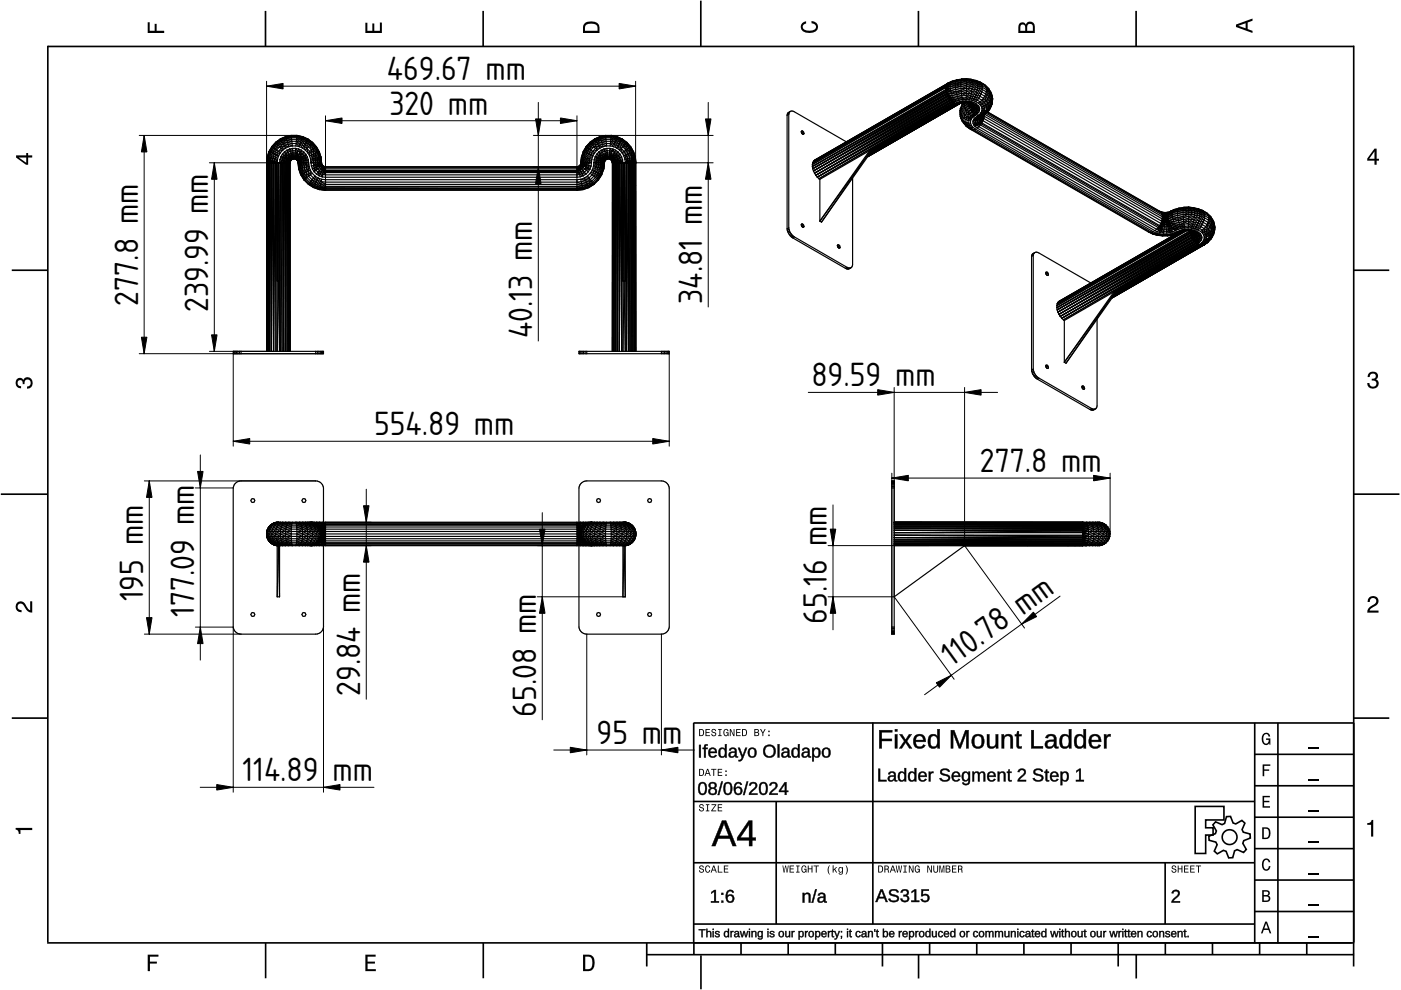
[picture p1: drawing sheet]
<svg xmlns="http://www.w3.org/2000/svg" width="297mm" height="210mm" viewBox="0 0 297 210" stroke-linecap="round" stroke-linejoin="round" font-family="sans-serif">
<defs><g id="words">
<g font-size="6.7">
<text x="82.1" y="17">469.67 mm</text>
<text x="82.5" y="24.3">320 mm</text>
<text x="29.3" y="64.8" transform="rotate(-90 29.3 64.8)">277.8 mm</text>
<text x="148.9" y="64.4" transform="rotate(-90 148.9 64.4)">34.81 mm</text>
<text x="44.2" y="66.1" transform="rotate(-90 44.2 66.1)">239.99 mm</text>
<text x="112.8" y="71.7" transform="rotate(-90 112.8 71.7)">40.13 mm</text>
<text x="172" y="81.9">89.59 mm</text>
<text x="79.3" y="92.3">554.89 mm</text>
<text x="207.8" y="100.1">277.8 mm</text>
<text x="30.4" y="127.5" transform="rotate(-90 30.4 127.5)">195 mm</text>
<text x="41.2" y="130.8" transform="rotate(-90 41.2 130.8)">177.09 mm</text>
<text x="175.3" y="132.3" transform="rotate(-90 175.3 132.3)">65.16 mm</text>
<text x="201.8" y="141.5" transform="rotate(-36 201.8 141.5)">1</text>
<text x="205.5" y="138.8" transform="rotate(-36 205.5 138.8)">0.78 mm</text>
<text x="76.4" y="147.6" transform="rotate(-90 76.4 147.6)">29.84 mm</text>
<text x="113.7" y="152" transform="rotate(-90 113.7 152)">65.08 mm</text>
<text x="126.5" y="157.7">95 m</text>
<text x="140.4" y="157.7">m</text>
<text x="51.4" y="165.6">114.89</text>
<text x="70.5" y="165.6">mm</text>
</g>
</g></defs>
<g fill="none" stroke="#000" stroke-width=".35">
<path d="M10.1 9.9h277M10.1 9.7v190.1M56.3 2.3v7.5M102.4 2.3v7.5M148.6 .1v9.8M194.7 2.3v7.5M240.9 2.3v7.5M287 9.7v195.2M2.5 57.3h7.5M287.1 57.3h7.5M.2 104.8h10M287 104.8h9.7"/>
<path d="M2.5 152.3h7.5M147 153.3h140.1M147.1 153.3v46.7M185.1 153.2v42.8M266 159.9h21M266 153.3v46.7M270.9 153.3v46.7M287.1 152.3h7.5M147 169.9h119M164.6 169.9v26M266 179.9h21M266 173.3h21"/>
<path d="M266 166.6h21M10 199.9h277.1M56.3 199.9v7.5M102.5 199.9v7.5M137.1 199.9v5M147 195.9h119M147 182.9h119M147.1 199.9v2.5M157.1 199.9v2.5M167.1 199.9v2.5M177.1 199.9v2.5M187.1 199.9v5"/>
<path d="M197.1 199.9v2.5M207.1 199.9v2.5M217.1 199.9v2.5M227.1 199.9v2.5M237.1 199.9v5M247 182.9v13M247.1 199.9v2.5M257.1 199.9v2.5M266 193.3h21M266 186.6h21M267.1 199.9v2.5M277.1 199.9v2.5"/>
<path d="M137.1 202.4h150M148.6 202.6v7.2M194.8 202.4v5.1M240.9 202.4v5.1"/>
</g>
<g fill="#000">
<path d="M31.3 4.7h.4v1.8h1.1v-1.4h.4v1.4h1.6v.5h-3.5z" fill-rule="evenodd"/>
<path d="M77.5 4.8h.4v1.7h1v-1.5h.5v1.5h1.1v-1.7h.5v2.2h-3.5z" fill-rule="evenodd"/>
<path d="M124 4.9a2.19 2.19 0 0 0-.4 2.1h3.5v-1.2a1.42 1.42 0 0 0-1.7-1.3zM124.3 5.2a2.14 2.14 0 0 1 2.3 .3l.1 1h-2.7l.1-1z" fill-rule="evenodd"/>
<path d="M170.1 4.9l.8-.4v.5a.7 .7 0 0 0-.7 .5 .7 .7 0 0 0 .3 .8 1.69 1.69 0 0 0 2.5-.6 .9 .9 0 0 0-.9-.8v-.5a1.24 1.24 0 0 1 1.3 1.1 1.24 1.24 0 0 1-1 1.4 2.22 2.22 0 0 1-2.5-.7l-.1-.5z" fill-rule="evenodd"/>
<path d="M216.1 5l-.2 .8v1.2h3.5v-1.3a.98 .98 0 0 0-.7-1.1 .98 .98 0 0 0-1.2 .6 .84 .84 0 0 0-1.4-.2zM216.4 5.3a.54 .54 0 0 1 .7-.1 .54 .54 0 0 1 .3 .6v.7h-1.1zM217.9 5.2a.62 .62 0 0 1 .7-.1 .62 .62 0 0 1 .4 .6v.8h-1.2z" fill-rule="evenodd"/>
<path d="M262.1 5.2v.5l3.5 1.3v-.5l-1.1-.3v-1.4l1.1-.4v-.5zM262.6 5.5l1.5-.6v1.1z" fill-rule="evenodd"/>
<path d="M3.4 32.9v.5l2.1 1.5h.5v-1.5h.8v-.5h-.8v-.5h-.4v.5zM4 33.4h1.6v1.1z" fill-rule="evenodd"/>
<path d="M291.4 31.5l-1.5 2.1v.5h1.5v.8h.5v-.8h.5v-.4h-.5v-2.2zM291.4 32.1v1.6h-1.1z" fill-rule="evenodd"/>
<path d="M3.6 80.4a.86 .86 0 0 1 1.4 .1 1.06 1.06 0 0 1 1.2-.5 1.06 1.06 0 0 1 .7 1.2 1.1 1.1 0 0 1-1.2 1.2v-.5a.71 .71 0 0 0 .8-.9 .71 .71 0 0 0-1.3-.1v.6h-.4a.61 .61 0 0 0-.3-.8 .61 .61 0 0 0-.8 .2 .61 .61 0 0 0 .2 .8l.6 .2v.4a1.15 1.15 0 0 1-1.2-.6 1.15 1.15 0 0 1 .3-1.3z" fill-rule="evenodd"/>
<path d="M290.3 79.1a1.08 1.08 0 0 1 1.3-.2 1.08 1.08 0 0 1 .5 1.3l-.4 .2a1.06 1.06 0 0 1 .6 1.3 1.06 1.06 0 0 1-1.2 .7 1.1 1.1 0 0 1-1.2-1.2h.4a.71 .71 0 0 0 1 .8 .71 .71 0 0 0 .1-1.3h-.6v-.4a.61 .61 0 0 0 .8-.3 .61 .61 0 0 0-.2-.8 .61 .61 0 0 0-.8 .2l-.2 .5h-.4z" fill-rule="evenodd"/>
<path d="M3.6 127.8a1.22 1.22 0 0 1 2 .7l.4 .6 .4 .3v-1.9h.4v2.4a1.8 1.8 0 0 1-1.7-1.4 .71 .71 0 0 0-.9-.5 .71 .71 0 0 0-.5 .8 .71 .71 0 0 0 .9 .6v.4a1.18 1.18 0 0 1-1.2-.6 1.18 1.18 0 0 1 .2-1.4z" fill-rule="evenodd"/>
<path d="M290.3 126.7a1.18 1.18 0 0 1 1.9 .3 1.18 1.18 0 0 1-1 1.7l-.5 .3-.3 .5h1.9v.4h-2.4a1.8 1.8 0 0 1 1.4-1.7 .71 .71 0 0 0 .5-.9 .71 .71 0 0 0-.9-.5 .71 .71 0 0 0-.5 .8h-.4z" fill-rule="evenodd"/>
<path d="M148.2 154.6v1.5h.5a.77 .77 0 0 0 .6-.8 .77 .77 0 0 0-.6-.7zM148.4 154.8a.58 .58 0 0 1 .7 .5 .58 .58 0 0 1-.7 .6zM149.6 154.6v1.5h.9v-.2h-.7v-.5h.6v-.2h-.6v-.4h.7v-.2zM151 154.7a.53 .53 0 0 0 0 .6 .53 .53 0 0 0 .6 .2 .32 .32 0 0 1-.3 .5 .32 .32 0 0 1-.3-.4h-.2a.5 .5 0 0 0 .7 .5 .5 .5 0 0 0 .1-.8l-.4-.1a.28 .28 0 0 1-.1-.4 .28 .28 0 0 1 .4-.1 .28 .28 0 0 1 .1 .3h.2a.51 .51 0 0 0-.3-.4 .51 .51 0 0 0-.5 .1zM152.3 154.6v.2h.2v1.1h-.2v.2h.7v-.2h-.3v-1.1h.3v-.2zM153.5 154.7a.81 .81 0 0 0 .5 1.4l.3-.2 .2 .2v-.8h-.6v.1h.4l-.2 .5a.6 .6 0 0 1-.5-.6 .6 .6 0 0 1 .4-.6l.2 .3h.3l-.2-.3a.53 .53 0 0 0-.8 0zM154.7 154.6v1.5h.2v-1.3l.6 1.3h.2v-1.5h-.2v1.2l-.5-1.2zM156.1 154.6v1.5h.9v-.2h-.7v-.5h.6v-.2h-.6v-.4h.7v-.2zM157.3 154.6v1.5h.5a.77 .77 0 0 0 .6-.8 .77 .77 0 0 0-.6-.7zM157.5 154.8a.57 .57 0 0 1 .7 .5 .57 .57 0 0 1-.7 .6zM159.9 154.6v1.5h.6a.42 .42 0 0 0 .5-.3 .42 .42 0 0 0-.3-.5l.2-.2-.1-.4zM160.1 154.8h.3a.23 .23 0 0 1 .3 .2 .23 .23 0 0 1-.3 .2h-.3zM160.1 155.4h.4a.26 .26 0 0 1 .3 .2 .26 .26 0 0 1-.3 .3h-.4zM161.1 154.6l.5 .9v.6h.2v-.6l.5-.9h-.2l-.4 .7-.3-.7zM162.9 155.8v.3h.3v-.3zM162.9 154.9v.3h.3v-.3z" fill-rule="evenodd"/>
<path d="M267.8 155.7a.85 .85 0 0 1 .9-.3 .85 .85 0 0 1 .6 .8h-.3l-.1-.3a.49 .49 0 0 0-.4-.3 .49 .49 0 0 0-.5 .3 1.2 1.2 0 0 0 .4 1.8 .66 .66 0 0 0 .6-.8h-.6v-.3h.9v1.3h-.1l-.1-.3-.3 .3a.85 .85 0 0 1-1.2-.7v-1.1z" fill-rule="evenodd"/>
<path d="M3.3 175.5h3.5v.5h-2.5v.8h-.3a.77 .77 0 0 0-.7-.9z" fill-rule="evenodd"/>
<path d="M148.4 170.6a.53 .53 0 0 0 0 .6 .53 .53 0 0 0 .6 .2 .32 .32 0 0 1-.3 .5 .32 .32 0 0 1-.3-.4h-.2a.5 .5 0 0 0 .7 .6 .5 .5 0 0 0 .1-.9l-.4-.1a.28 .28 0 0 1-.1-.4 .28 .28 0 0 1 .4-.1 .28 .28 0 0 1 .1 .4h.2a.51 .51 0 0 0-.3-.5 .51 .51 0 0 0-.5 .1zM149.7 170.5v.2h.2v1.1h-.2v.2h.7v-.2h-.3v-1.1h.3v-.2zM150.8 170.5v.2h.8l-.8 1.3h1.1v-.2h-.9l.9-1.3zM152.2 170.5v1.5h.9v-.2h-.7v-.5h.6v-.1h-.6v-.5h.7v-.2z" fill-rule="evenodd"/>
<path d="M148.2 163v1.5h.5a.77 .77 0 0 0 .6-.7 .77 .77 0 0 0-.6-.8zM148.4 163.2a.58 .58 0 0 1 .7 .6 .58 .58 0 0 1-.7 .5zM149.9 163l-.5 1.5h.2l.1-.4h.6l.2 .4h.2l-.6-1.5zM150 163.2l.3 .7h-.5zM150.8 163v.2h.4v1.3h.2v-1.3h.5v-.2zM152.2 163v1.5h.9v-.2h-.7v-.5h.6v-.2h-.6v-.4h.7v-.2zM153.8 164.2v.3h.3v-.3zM153.8 163.4v.3h.3v-.3z" fill-rule="evenodd"/>
<path d="M267.7 168.7h1.5v.3h-1.2v.8h1.1v.3h-1.1v.8h1.3v.3h-1.6z" fill-rule="evenodd"/>
<path d="M267.7 162.1h1.6v.3h-1.3v.7h1.1v.3h-1.1v1.2h-.3z" fill-rule="evenodd"/>
<path d="M267.6 175.4v2.5h.8a1.37 1.37 0 0 0 .7-2.2 1.56 1.56 0 0 0-1.5-.3zM267.9 175.7a.98 .98 0 0 1 1.2 .7 .98 .98 0 0 1-.7 1.2h-.5z" fill-rule="evenodd"/>
<path d="M289.9 174.5a.77 .77 0 0 0 .9-.7h.4v3.6h-.5v-2.5h-.8z" fill-rule="evenodd"/>
<path d="M148.4 183.6a.53 .53 0 0 0 0 .6 .53 .53 0 0 0 .6 .2 .32 .32 0 0 1-.3 .5 .32 .32 0 0 1-.3-.4h-.2a.5 .5 0 0 0 .7 .6 .5 .5 0 0 0 .1-.9l-.4-.1a.28 .28 0 0 1-.1-.4 .28 .28 0 0 1 .4-.1 .28 .28 0 0 1 .1 .4h.2a.51 .51 0 0 0-.3-.5 .51 .51 0 0 0-.5 .1zM149.6 183.7l-.1 .2a.67 .67 0 0 0 .1 .9 .67 .67 0 0 0 .8 .1l.2-.4h-.2l-.2 .3a.6 .6 0 0 1-.5-.5 .6 .6 0 0 1 .5-.6l.2 .3h.2l-.2-.4a.5 .5 0 0 0-.8 .1zM151.2 183.5l-.5 1.5h.2l.1-.4h.6l.2 .4h.2l-.6-1.5zM151.3 183.7l.3 .7h-.5zM152.2 183.5v1.5h1v-.2h-.8v-1.3zM153.5 183.5v1.5h.9v-.2h-.7v-.5h.6v-.2h-.6v-.4h.7v-.2z" fill-rule="evenodd"/>
<path d="M165.9 183.5l.2 1.5h.2l.3-1.3 .2 1.3h.2l.2-1.5h-.1l-.2 1.3-.2-1.3h-.2l-.2 1.3-.2-1.3zM167.4 183.5v1.5h1v-.2h-.8v-.5h.7v-.2h-.7v-.4h.7v-.2zM168.8 183.5v.2h.3v1.1h-.3v.2h.7v-.2h-.2v-1.1h.2v-.2zM170 183.7a.82 .82 0 0 0 .6 1.3l.3-.2 .1 .2v-.8h-.5v.2h.3l-.2 .4a.6 .6 0 0 1-.5-.5 .6 .6 0 0 1 .5-.6l.2 .3h.2l-.2-.4a.53 .53 0 0 0-.8 .1zM171.3 183.5v1.5h.2v-.7h.6v.7h.2v-1.5h-.2v.6h-.6v-.6zM172.5 183.5v.2h.5v1.3h.2v-1.3h.4v-.2zM175.8 183.5a1.35 1.35 0 0 0 .2 1.9 1.84 1.84 0 0 1 0-1.9zM176.5 183.5v1.5h.2v-.4l.2-.2 .4 .6h.2l-.4-.7 .4-.5h-.2l-.6 .6v-.9zM177.9 184a.59 .59 0 0 0-.2 .7 .59 .59 0 0 0 .7 .3l.1-.2a.31 .31 0 0 1-.1 .5 .31 .31 0 0 1-.4-.2h-.2a.47 .47 0 0 0 .5 .4 .47 .47 0 0 0 .4-.5v-1.2h-.2v.2l-.3-.2zM178 184.1l.1-.1a.42 .42 0 0 1 .4 .4 .42 .42 0 0 1-.4 .5l-.1-.3zM179.3 183.5a1.85 1.85 0 0 1 0 1.9 1.22 1.22 0 0 0 0-1.9z" fill-rule="evenodd"/>
<path d="M186.2 183.5v1.5h.5a.77 .77 0 0 0 .6-.7 .77 .77 0 0 0-.6-.8zM186.4 183.7a.58 .58 0 0 1 .6 .6 .58 .58 0 0 1-.6 .5zM187.5 183.5v1.5h.2v-.6a.45 .45 0 0 1 .5 .1 .45 .45 0 0 1 .1 .5h.2l-.2-.7a.42 .42 0 0 0 .1-.5 .42 .42 0 0 0-.4-.3zM187.7 183.7h.3a.26 .26 0 0 1 .3 .2 .26 .26 0 0 1-.4 .3h-.2zM189.2 183.5l-.6 1.5h.2l.2-.4h.6l.1 .4h.2l-.5-1.5zM189.3 183.7l.2 .7h-.4zM189.9 183.5l.3 1.5h.2l.2-1.3 .2 1.3h.2l.3-1.5h-.2l-.2 1.3-.2-1.3h-.2l-.2 1.3-.2-1.3zM191.5 183.5v.2h.3v1.1h-.3v.2h.8v-.2h-.3v-1.1h.3v-.2zM192.7 183.5v1.5h.2v-1.2l.6 1.2h.2v-1.5h-.2v1.2l-.6-1.2zM194.1 183.7a.81 .81 0 0 0 .5 1.3l.3-.2 .1 .2v-.8h-.5v.2h.3l-.2 .4a.6 .6 0 0 1-.5-.5 .6 .6 0 0 1 .5-.6l.2 .3h.2l-.2-.4a.53 .53 0 0 0-.7 .1zM196.6 183.5v1.5h.2v-1.2l.6 1.2h.2v-1.5h-.2v1.2l-.6-1.2zM197.9 183.5v.9a.52 .52 0 0 0 .5 .6 .52 .52 0 0 0 .5-.6v-.9h-.2v.9a.33 .33 0 0 1-.3 .5 .33 .33 0 0 1-.3-.5v-.9zM199.2 183.5v1.5h.1v-1.4l.3 1.4h.2l.3-1.4v1.4h.1v-1.5h-.2l-.3 1.3-.3-1.3zM200.5 183.5v1.5h.6a.42 .42 0 0 0 .4-.3 .42 .42 0 0 0-.2-.5l.2-.2-.1-.4zM200.7 183.7h.3a.23 .23 0 0 1 .3 .2 .23 .23 0 0 1-.3 .2h-.3zM200.7 184.3h.3a.26 .26 0 0 1 .3 .3 .26 .26 0 0 1-.3 .2h-.3zM201.8 183.5v1.5h1v-.2h-.8v-.5h.7v-.2h-.7v-.4h.8v-.2zM203.1 183.5v1.5h.2v-.6a.45 .45 0 0 1 .5 .1 .45 .45 0 0 1 .1 .5h.2l-.2-.7a.42 .42 0 0 0 .1-.5 .42 .42 0 0 0-.4-.3zM203.3 183.7h.3a.26 .26 0 0 1 .3 .2 .26 .26 0 0 1-.4 .3h-.2z" fill-rule="evenodd"/>
<path d="M248.5 183.6a.53 .53 0 0 0 0 .6 .53 .53 0 0 0 .6 .2 .32 .32 0 0 1-.2 .5 .32 .32 0 0 1-.3-.4h-.2a.5 .5 0 0 0 .6 .6 .5 .5 0 0 0 .2-.9l-.4-.1a.28 .28 0 0 1-.1-.4 .28 .28 0 0 1 .3-.1 .28 .28 0 0 1 .2 .4h.2a.51 .51 0 0 0-.3-.5 .51 .51 0 0 0-.6 .1zM249.7 183.5v1.5h.2v-.7h.6v.7h.2v-1.5h-.2v.6h-.6v-.6zM251 183.5v1.5h1v-.2h-.8v-.5h.7v-.2h-.7v-.4h.8v-.2zM252.3 183.5v1.5h1v-.2h-.8v-.5h.7v-.2h-.7v-.4h.8v-.2zM253.5 183.5v.2h.5v1.3h.2v-1.3h.5v-.2z" fill-rule="evenodd"/>
<path d="M268.3 195.4l-1 2.5h.4l.2-.7h1l.3 .7h.3l-.9-2.5zM268.4 195.8l.4 1.1h-.7z" fill-rule="evenodd"/>
<path d="M267.6 188.7v2.5h1a.7 .7 0 0 0 .7-.5 .7 .7 0 0 0-.4-.8 .61 .61 0 0 0 .3-.8 .61 .61 0 0 0-.7-.4zM267.9 189h.6a.38 .38 0 0 1 .4 .4 .38 .38 0 0 1-.5 .4h-.5zM267.9 190.1h.6a.44 .44 0 0 1 .5 .4 .44 .44 0 0 1-.5 .4h-.6z" fill-rule="evenodd"/>
<path d="M267.8 182.3a.85 .85 0 0 1 .9-.3 .85 .85 0 0 1 .6 .8h-.3l-.1-.2a.47 .47 0 0 0-.4-.3 .47 .47 0 0 0-.4 .3 1.21 1.21 0 0 0 .4 1.7 .64 .64 0 0 0 .5-.7h.4a.89 .89 0 0 1-.8 1 .89 .89 0 0 1-1-.7v-1.1z" fill-rule="evenodd"/>
<path d="M31.3 202.4h2.3v.4h-1.8v1.1h1.5v.4h-1.5v1.6h-.5z" fill-rule="evenodd"/>
<path d="M77.5 202.4h2.1v.4h-1.7v1.1h1.6v.4h-1.6v1.2h1.8v.4h-2.2z" fill-rule="evenodd"/>
<path d="M123.6 202.4v3.5h1.2a1.42 1.42 0 0 0 1.3-1.7 1.38 1.38 0 0 0-1.3-1.8zM124.1 202.8l1 .1a1.89 1.89 0 0 1 0 2.5l-1 .1z" fill-rule="evenodd"/>
</g>
<path d="M277.3 158.6h2.2M277.3 178.6h2.2M277.3 172h2.2M277.3 165.3h2.2M277.3 198.6h2.2M277.3 192h2.2M277.3 185.3h2.2" fill="none" stroke="#000" stroke-width=".25"/>
<g fill="#000">
<path d="M248.7 188.9a.86 .86 0 0 1 1.3 .1 .86 .86 0 0 1-.4 1.3l-.8 .8h1.4v.3h-1.8a2.58 2.58 0 0 1 1.2-1.6 .52 .52 0 0 0-.1-.8 .52 .52 0 0 0-.7 .4h-.4z"/>
<path d="M186.4 154.8h2.8v.4h-2.3v1.5h2.2v.4h-2.2v1.6h-.5zM189.7 155.7h.5v3h-.5zM189.7 154.6h.5v.5h-.5zM190.7 155.7h.6l.7 1.2 .7-1.2h.6l-1 1.4 1 1.6h-.5l-.8-1.3-.8 1.3h-.5l1-1.6zM194 156a1.34 1.34 0 0 1 1.6-.2 1.34 1.34 0 0 1 .7 1.5h-2.1a.86 .86 0 0 0 .5 1 .86 .86 0 0 0 1-.4l.5 .1a1.4 1.4 0 0 1-1.8 .6 1.4 1.4 0 0 1-.7-1.8zM194.4 156.3l-.2 .6h1.6a.79 .79 0 0 0-.5-.8 .79 .79 0 0 0-.9 .2zM197.1 155.9a1.05 1.05 0 0 1 1.6 .3v-1.6h.5v4.1h-.4v-.5a1.13 1.13 0 0 1-1.5 .4 1.13 1.13 0 0 1-.6-1.4l.1-.6zM197.6 156.1a1.73 1.73 0 0 0 .1 2.2h.2a.9 .9 0 0 0 .8-1.2 .82 .82 0 0 0-.2-.9 .82 .82 0 0 0-.9-.1zM201.6 154.8h.7l1.2 3.3 1.2-3.3h.6v3.9h-.4v-3.4l-1.2 3.4h-.4l-1.2-3.4v3.4h-.5zM206.5 155.9a1.39 1.39 0 0 1 1.7 0 1.39 1.39 0 0 1 .4 1.6 1.32 1.32 0 0 1-1.4 1.2 1.32 1.32 0 0 1-1.2-1.5l.1-.6zM206.9 156.1a1.58 1.58 0 0 0 .2 2.2h.2a.88 .88 0 0 0 .9-1.1 .85 .85 0 0 0-.3-1 .85 .85 0 0 0-1-.1zM209.3 155.7h.5v1.9a.71 .71 0 0 0 .7 .8 .71 .71 0 0 0 .6-1v-1.7h.5v3h-.4l-.1-.5a.99 .99 0 0 1-1.1 .5 .99 .99 0 0 1-.7-1zM212.4 155.7h.4l.1 .5a.99 .99 0 0 1 1.1-.5 .99 .99 0 0 1 .7 1v2h-.5v-1.9a.71 .71 0 0 0-.7-.8 .71 .71 0 0 0-.6 .9v1.8h-.5zM215.7 155.1h.3v.6h.6v.4h-.6v2l.2 .2h.4v.3l-.3 .1a.6 .6 0 0 1-.8-.7v-1.9h-.3v-.4h.3zM218.7 154.8h.5v3.4h1.9v.5h-2.4zM222 155.9a1.17 1.17 0 0 1 1.2-.3 1.17 1.17 0 0 1 .8 1v1.5l.1 .2h.3v.3a.59 .59 0 0 1-.6 .1 .59 .59 0 0 1-.3-.6 1 1 0 0 1-1.2 .6 1 1 0 0 1-.7-1.1l.4-.6 1.5-.1a.67 .67 0 0 0-.5-.9 .67 .67 0 0 0-.8 .5h-.5zM222.3 157.4a.61 .61 0 0 0 0 .9 .61 .61 0 0 0 1-.3l.2-.8zM225 155.9a1.05 1.05 0 0 1 1.6 .3v-1.6h.5v4.1h-.4l-.1-.5a1.13 1.13 0 0 1-1.4 .4 1.13 1.13 0 0 1-.6-1.4l.1-.6zM225.4 156.1a1.73 1.73 0 0 0 .2 2.2h.2a.9 .9 0 0 0 .8-1.2 .82 .82 0 0 0-.2-.9 .82 .82 0 0 0-1-.1zM228.1 155.9a1.05 1.05 0 0 1 1.6 .3v-1.6h.5v4.1h-.4v-.5a1.13 1.13 0 0 1-1.5 .4 1.13 1.13 0 0 1-.6-1.4l.1-.6zM228.6 156.1a1.73 1.73 0 0 0 .1 2.2h.2a.9 .9 0 0 0 .8-1.2 .82 .82 0 0 0-.2-.9 .82 .82 0 0 0-.9-.1zM231.2 156a1.34 1.34 0 0 1 1.6-.2 1.34 1.34 0 0 1 .7 1.5h-2.1a.86 .86 0 0 0 .5 1 .86 .86 0 0 0 1-.4l.5 .1a1.4 1.4 0 0 1-1.8 .6 1.4 1.4 0 0 1-.7-1.8zM231.6 156.3l-.2 .6h1.6a.79 .79 0 0 0-.5-.8 .79 .79 0 0 0-.9 .2zM234.1 155.7h.4l.1 .6a.71 .71 0 0 1 .9-.6v.4a.74 .74 0 0 0-.8 .2 .74 .74 0 0 0-.1 .8v1.6h-.5z"/>
<path d="M186.4 154.8h2.8v.5l-2.3-.1v1.5l2.2-.1v.5h-2.2l.1 1.6h-.6zM186.4 154.8v3.9h.5v-1.6h2.2v-.4h-2.2v-1.5h2.3v-.4zM189.7 155.7h.6v3h-.6zM189.7 155.7v3h.5v-3zM189.7 154.6h.6v.5h-.6zM189.7 154.6v.5h.5v-.5zM190.6 155.7h.7l.7 1.2 .7-1.2h.7l-1.1 1.4 1.1 1.6h-.6l-.8-1.3-.8 1.3h-.6l1.1-1.6zM190.7 155.7l1.1 1.4-1.1 1.6h.5l.8-1.3 .8 1.3h.5l-1.1-1.6 1.1-1.4h-.6l-.7 1.2-.7-1.2zM193.9 156a1.36 1.36 0 0 1 1.7-.3 1.36 1.36 0 0 1 .7 1.6h-2.1a.84 .84 0 0 0 .5 .9 .84 .84 0 0 0 1.1-.4l.4 .2a1.44 1.44 0 0 1-1.8 .6 1.44 1.44 0 0 1-.8-1.8zM194 156.1a1.53 1.53 0 0 0-.2 1.7 1.53 1.53 0 0 0 1.6 .8l.8-.5-.5-.2a.78 .78 0 0 1-1.2 .4l-.3-.4-.1-.7 2.1 .1a1.3 1.3 0 0 0-.6-1.5 1.3 1.3 0 0 0-1.6 .3zM194.4 156.3l-.2 .6h1.5a.75 .75 0 0 0-.4-.8 .75 .75 0 0 0-.9 .2zM194.4 156.2a.81 .81 0 0 1 .9-.2 .81 .81 0 0 1 .5 1h-1.7zM197.1 155.9a1.02 1.02 0 0 1 1.6 .3v-1.6h.6v4.1h-.6v-.5a1.03 1.03 0 0 1-1.7 .2l-.3-.8a2.16 2.16 0 0 1 .4-1.7zM197.2 155.9a1.91 1.91 0 0 0 .3 2.7 1.17 1.17 0 0 0 1.3-.5v.6h.4v-4.1h-.5v1.6a.98 .98 0 0 0-1.5-.3zM197.6 156.2a1.71 1.71 0 0 0 .1 2.1h.5a1.41 1.41 0 0 0 0-2.2zM197.5 156.1a.86 .86 0 0 1 1 .1 .86 .86 0 0 1 .3 .9 .86 .86 0 0 1-.3 1.1 .86 .86 0 0 1-1.1-.1l-.2-1.3zM201.6 154.8h.7l1.2 3.3 1.1-3.3h.8v3.9h-.6l.1-3.4-.1 .5-1.1 2.9h-.4l-1.3-3.4 .1 3.4h-.5zM201.6 154.8v3.9h.5v-3.4l1.2 3.4h.4l1.2-3.4v3.4h.4v-3.9h-.6l-1.2 3.3-1.2-3.3zM206.5 155.9a1.44 1.44 0 0 1 1.7 0 1.44 1.44 0 0 1 .5 1.6 1.36 1.36 0 0 1-1.5 1.2 1.36 1.36 0 0 1-1.2-1.5v-.6zM206.5 155.9a1.56 1.56 0 0 0-.4 1.7 1.56 1.56 0 0 0 1.2 1.1 1.33 1.33 0 0 0 1.3-1.9 1.25 1.25 0 0 0-.7-1.1 1.25 1.25 0 0 0-1.4 .2zM206.9 156.2a1.54 1.54 0 0 0 .2 2.1h.2a.84 .84 0 0 0 .8-1.1 .81 .81 0 0 0-.2-1 .81 .81 0 0 0-1 0zM206.9 156.1a.9 .9 0 0 1 1 .1 .9 .9 0 0 1 .3 1 .9 .9 0 0 1-.8 1.2 .9 .9 0 0 1-.9-1.2l.1-.7zM209.2 155.7h.6v1.9a.66 .66 0 0 0 .7 .7 .66 .66 0 0 0 .6-.9v-1.7h.6v3h-.6v-.5a1 1 0 0 1-1.1 .5 1 1 0 0 1-.8-1zM209.3 155.7v2a.97 .97 0 0 0 .8 .9 .97 .97 0 0 0 1-.5l.1 .6h.4v-3h-.5l.1 1.7a.75 .75 0 0 1-.7 1 .75 .75 0 0 1-.8-.8l.1-1.9zM212.3 155.7h.6v.5a1 1 0 0 1 1.1-.6 1 1 0 0 1 .8 1.1v2h-.6v-1.9a.66 .66 0 0 0-.7-.7 .66 .66 0 0 0-.6 .8v1.8h-.6zM212.4 155.7v3h.5l-.1-1.8a.75 .75 0 0 1 .7-.9 .75 .75 0 0 1 .8 .8l-.1 1.9h.5v-2a.97 .97 0 0 0-.7-1 .97 .97 0 0 0-1.1 .6l-.1-.6zM215.7 155h.4l-.1 .7h.6v.4h-.6l.1 2 .1 .1h.5v.4a.79 .79 0 0 1-1.2-.6v-1.9h-.4v-.4h.4zM215.7 155.1l-.1 .7-.4-.1v.4l.4-.1v2a.65 .65 0 0 0 .3 .6 .65 .65 0 0 0 .7 0v-.3h-.4l-.2-.4v-1.9l.6 .1v-.4l-.6 .1v-.7zM218.6 154.8h.6v3.4h2v.5h-2.6zM218.7 154.8v3.9h2.4v-.5l-2 .1 .1-3.5zM221.9 155.9a1.26 1.26 0 0 1 2.1 .7v1.5l.1 .2h.3v.3a.6 .6 0 0 1-.6 .1 .6 .6 0 0 1-.3-.6 1.03 1.03 0 0 1-1.3 .7 1.03 1.03 0 0 1-.7-1.3 1.03 1.03 0 0 1 1.3-.7l.6 .1a.64 .64 0 0 0-.4-.8 .64 .64 0 0 0-.8 .4h-.6zM222.1 155.9l-.4 .6h.5a.62 .62 0 0 1 .4-.6 .62 .62 0 0 1 .6 .2l.2 .2 .1 .6h-.7a.94 .94 0 0 0-1.2 .5 .94 .94 0 0 0 .5 1.2 .94 .94 0 0 0 1.2-.3l.2-.3a.55 .55 0 0 0 .3 .6 .55 .55 0 0 0 .6 0v-.3l-.3 .1-.2-.3v-1.5a1.12 1.12 0 0 0-.7-.9 1.12 1.12 0 0 0-1.1 .2zM222.3 157.4a.57 .57 0 0 0 .1 .9 .57 .57 0 0 0 .8-.3l.3-.8zM222.2 157.3l1.3-.1a.85 .85 0 0 1-.4 1 .85 .85 0 0 1-1.1-.2zM225 155.9a1.02 1.02 0 0 1 1.6 .3v-1.6h.6v4.1h-.6v-.5a1.03 1.03 0 0 1-1.7 .2l-.3-.8a2.16 2.16 0 0 1 .4-1.7zM225.1 155.9a1.91 1.91 0 0 0 .3 2.7 1.17 1.17 0 0 0 1.3-.5v.6h.4v-4.1h-.5v1.6a.98 .98 0 0 0-1.5-.3zM225.5 156.2a1.71 1.71 0 0 0 .1 2.1h.5a1.41 1.41 0 0 0 0-2.2zM225.4 156.1a.86 .86 0 0 1 1 .1 .86 .86 0 0 1 .3 .9 .86 .86 0 0 1-.3 1.1 .86 .86 0 0 1-1.1-.1l-.2-1.3zM228.1 155.9a1.02 1.02 0 0 1 1.6 .3v-1.6h.6v4.1h-.6v-.5a1.03 1.03 0 0 1-1.7 .2l-.3-.8a2.16 2.16 0 0 1 .4-1.7zM228.2 155.9a1.91 1.91 0 0 0 .3 2.7 1.17 1.17 0 0 0 1.3-.5v.6h.4v-4.1h-.5v1.6a.98 .98 0 0 0-1.5-.3zM228.6 156.2a1.71 1.71 0 0 0 .1 2.1h.5a1.41 1.41 0 0 0 0-2.2zM228.5 156.1a.86 .86 0 0 1 1 .1 .86 .86 0 0 1 .3 .9 .86 .86 0 0 1-.3 1.1 .86 .86 0 0 1-1.1-.1l-.2-1.3zM231.1 156a1.36 1.36 0 0 1 1.7-.3 1.36 1.36 0 0 1 .7 1.6h-2.1a.84 .84 0 0 0 .5 .9 .84 .84 0 0 0 1.1-.4l.4 .2a1.44 1.44 0 0 1-1.8 .6 1.44 1.44 0 0 1-.8-1.8zM231.2 156.1a1.53 1.53 0 0 0-.2 1.7 1.53 1.53 0 0 0 1.6 .8l.8-.5-.5-.2a.78 .78 0 0 1-1.2 .4l-.3-.4-.1-.7 2.1 .1a1.3 1.3 0 0 0-.6-1.5 1.3 1.3 0 0 0-1.6 .3zM231.6 156.3l-.2 .6h1.5a.75 .75 0 0 0-.4-.8 .75 .75 0 0 0-.9 .2zM231.6 156.2a.81 .81 0 0 1 .9-.2 .81 .81 0 0 1 .5 1h-1.7zM234 155.7h.6v.6a.65 .65 0 0 1 .9-.6v.5a.69 .69 0 0 0-.7 .2 .69 .69 0 0 0-.2 .7v1.6h-.6zM234.1 155.7v3h.5l-.1-1.6a.74 .74 0 0 1 .2-.8 .74 .74 0 0 1 .8-.2v-.4a.96 .96 0 0 0-1 .7v-.7z"/>
<path d="M148.2 157.9h.4v2.7h-.4zM148.2 157.9v2.7h.4v-2.7zM149.4 157.9l.7-.1v.3l-.4 .1-.1 .3h.5v.4l-.5-.1 .1 1.8h-.5l.1-1.8-.3 .1v-.4l.3 .1zM149.4 158l-.1 .6h-.3v.2h.3v1.8h.3v-1.8h.4v-.2h-.4a.33 .33 0 0 1 0-.4 .33 .33 0 0 1 .4-.1v-.3zM150.4 158.8a.95 .95 0 0 1 1.2-.2 .95 .95 0 0 1 .4 1.1h-1.4a.57 .57 0 0 0 .4 .6 .57 .57 0 0 0 .7-.3l.3 .1a.89 .89 0 0 1-.7 .6 .89 .89 0 0 1-.9-.3l-.3-.8zM150.4 158.8a1.03 1.03 0 0 0-.1 1.3 1.03 1.03 0 0 0 1.3 .4l.3-.3-.2-.1a.62 .62 0 0 1-.8 .3 .62 .62 0 0 1-.4-.8l1.4 .1a.89 .89 0 0 0-.4-1 .89 .89 0 0 0-1.1 .1zM150.7 159l-.2 .4h1.1l-.3-.6zM150.7 158.9a.57 .57 0 0 1 .7-.1 .57 .57 0 0 1 .2 .6h-1.1zM152.5 158.8a.71 .71 0 0 1 1.2 .1v-1.1h.4v2.8h-.4v-.3a.72 .72 0 0 1-.7 .4 .72 .72 0 0 1-.6-.5l-.1-.6zM152.5 158.8l-.1 .8a.77 .77 0 0 0 .4 .9 .77 .77 0 0 0 1-.3l-.1 .4h.4v-2.8h-.4v1.1a.73 .73 0 0 0-1.2-.1zM152.8 159a.95 .95 0 0 0 .4 1.3 .82 .82 0 0 0 .5-.7 .82 .82 0 0 0-.5-.8zM152.9 158.8a.61 .61 0 0 1 .7 .1 .61 .61 0 0 1 .2 .7 .61 .61 0 0 1-.6 .8 .61 .61 0 0 1-.6-.8zM154.8 158.6a.85 .85 0 0 1 .9-.1 .85 .85 0 0 1 .5 .7v1l.3 .2a.37 .37 0 0 1-.4 .3 .37 .37 0 0 1-.3-.5 .73 .73 0 0 1-.9 .5 .73 .73 0 0 1-.5-.9 .73 .73 0 0 1 1-.5l.4 .1a.44 .44 0 0 0-.3-.6 .44 .44 0 0 0-.6 .3h-.4zM154.8 158.7l-.2 .4h.3a.5 .5 0 0 1 .6-.4 .5 .5 0 0 1 .3 .7h-.4a.66 .66 0 0 0-.9 .5 .66 .66 0 0 0 .5 .8 .66 .66 0 0 0 .8-.5l.3 .4h.4v-.2h-.3l-.1-.2v-1a.77 .77 0 0 0-.5-.6 .77 .77 0 0 0-.8 .1zM155 159.7a.38 .38 0 0 0 0 .6 .38 .38 0 0 0 .6-.1l.2-.6zM155 159.7l.8-.2a.57 .57 0 0 1-.3 .8 .57 .57 0 0 1-.7-.3zM156.4 158.5h.5l.6 1.7 .5-1.7h.5l-.8 2.1a.82 .82 0 0 1-1.2 .8v-.3l.4-.1 .4-.4zM156.5 158.6l.8 2-.3 .5h-.4v.2a.79 .79 0 0 0 1-.7l.8-2h-.4l-.6 1.8-.6-1.8zM158.9 158.7a1.02 1.02 0 0 1 1.2 0 1.02 1.02 0 0 1 .3 1.2 1 1 0 0 1-1.3 .7 1 1 0 0 1-.5-1.4zM158.8 158.8a1.04 1.04 0 0 0-.2 1.2 1.04 1.04 0 0 0 1.1 .6 1.02 1.02 0 0 0 .6-1.3 1.02 1.02 0 0 0-1.2-.7zM159.2 158.9a.9 .9 0 0 0 .3 1.4 .82 .82 0 0 0 .5-.7 .82 .82 0 0 0-.5-.8zM159.1 158.8a.64 .64 0 0 1 .8 .1 .64 .64 0 0 1 .2 .7 .64 .64 0 0 1-.6 .8 .64 .64 0 0 1-.6-.8zM161.7 159.3a1.42 1.42 0 0 1 2.8 0 1.42 1.42 0 0 1-2.8 0zM161.7 159.3a1.35 1.35 0 0 0 2.7 0 1.35 1.35 0 0 0-2.7 0zM162.5 158.5a1.02 1.02 0 0 0-.1 1.4 1.02 1.02 0 0 0 1.4 .1 1.03 1.03 0 0 0 .1-1.3 1.03 1.03 0 0 0-1.3-.3zM162.4 158.4a1.06 1.06 0 0 1 1.4 .1 1.06 1.06 0 0 1 0 1.5 1.06 1.06 0 0 1-1.4 .1l-.3-.8zM164.8 157.8h.5v2.8h-.5zM164.9 157.8v2.8h.3v-2.8zM166 158.6a.85 .85 0 0 1 .9-.1 .85 .85 0 0 1 .5 .7v1l.3 .2a.37 .37 0 0 1-.5 .3 .37 .37 0 0 1-.2-.5 .73 .73 0 0 1-.9 .5 .73 .73 0 0 1-.5-.9 .73 .73 0 0 1 .9-.5l.5 .1a.44 .44 0 0 0-.4-.6 .44 .44 0 0 0-.5 .3h-.4zM166 158.7l-.3 .4h.4a.5 .5 0 0 1 .6-.4 .5 .5 0 0 1 .3 .7h-.5a.66 .66 0 0 0-.8 .5 .66 .66 0 0 0 .5 .8 .66 .66 0 0 0 .8-.5l.2 .4h.4v-.2h-.2l-.1-.2v-1a.77 .77 0 0 0-.5-.6 .77 .77 0 0 0-.8 .1zM166.2 159.7a.38 .38 0 0 0 0 .6 .38 .38 0 0 0 .6-.1l.2-.6zM166.1 159.7l.9-.2a.57 .57 0 0 1-.3 .8 .57 .57 0 0 1-.7-.3zM168 158.8a.71 .71 0 0 1 1.2 .1l-.1-1.1h.5v2.8h-.4v-.3a.72 .72 0 0 1-.7 .4 .72 .72 0 0 1-.7-.5v-.6zM168 158.8l-.1 .8a.77 .77 0 0 0 .4 .9 .77 .77 0 0 0 .9-.3v.4h.3v-2.8h-.3v1.1a.73 .73 0 0 0-1.2-.1zM168.3 159a.95 .95 0 0 0 .3 1.3 .82 .82 0 0 0 .5-.7 .82 .82 0 0 0-.5-.8zM168.3 158.8a.61 .61 0 0 1 .8 .1 .61 .61 0 0 1 .1 .7 .61 .61 0 0 1-.5 .8 .61 .61 0 0 1-.6-.8zM170.3 158.6a.85 .85 0 0 1 .9-.1 .85 .85 0 0 1 .5 .7v1l.3 .2a.37 .37 0 0 1-.5 .3 .37 .37 0 0 1-.2-.5 .73 .73 0 0 1-.9 .5 .73 .73 0 0 1-.5-.9 .73 .73 0 0 1 .9-.5l.5 .1a.44 .44 0 0 0-.4-.6 .44 .44 0 0 0-.5 .3h-.4zM170.3 158.7l-.3 .4h.4a.5 .5 0 0 1 .6-.4 .5 .5 0 0 1 .3 .7h-.5a.66 .66 0 0 0-.8 .5 .66 .66 0 0 0 .5 .8 .66 .66 0 0 0 .8-.5l.2 .4h.4v-.2h-.2l-.1-.2v-1a.77 .77 0 0 0-.5-.6 .77 .77 0 0 0-.8 .1zM170.5 159.7a.38 .38 0 0 0 0 .6 .38 .38 0 0 0 .6-.1l.2-.6zM170.4 159.7l.9-.2a.57 .57 0 0 1-.3 .8 .57 .57 0 0 1-.7-.3zM172.1 158.5h.5l-.1 .4a.72 .72 0 0 1 .7-.4 .72 .72 0 0 1 .7 .5l.1 .2a.94 .94 0 0 1-.2 1.2 .94 .94 0 0 1-1.1 .1l-.1-.2v1.1h-.4zM172.2 158.6v2.8h.3v-1.2a.71 .71 0 0 0 .8 .4 .71 .71 0 0 0 .5-.6l.1-.4a.77 .77 0 0 0-.4-1 .77 .77 0 0 0-1 .3v-.3zM172.8 158.9a1.06 1.06 0 0 0 .1 1.4 .74 .74 0 0 0 .6-1.2l-.2-.2zM172.8 158.8a.6 .6 0 0 1 .7 .1 .6 .6 0 0 1 .1 .7 .61 .61 0 0 1-.5 .8 .61 .61 0 0 1-.6-.8zM174.6 158.7a1.02 1.02 0 0 1 1.2 0 1.02 1.02 0 0 1 .3 1.2 1 1 0 0 1-1.3 .7 1 1 0 0 1-.5-1.4zM174.5 158.8a1.04 1.04 0 0 0-.2 1.2 1.04 1.04 0 0 0 1.1 .6 1.02 1.02 0 0 0 .6-1.3 1.02 1.02 0 0 0-1.2-.7zM174.9 158.9a.9 .9 0 0 0 .3 1.4 .82 .82 0 0 0 .5-.7 .82 .82 0 0 0-.5-.8zM174.8 158.8a.64 .64 0 0 1 .8 .1 .64 .64 0 0 1 .2 .7 .64 .64 0 0 1-.6 .8 .64 .64 0 0 1-.6-.8z"/>
<path d="M148.2 157.9h.4v2.7h-.4zM149.4 157.9l.6-.1v.3l-.4 .1v.4h.4v.2h-.4v1.8h-.3v-1.8h-.3v-.2h.3zM150.4 158.8a.93 .93 0 0 1 1.1-.2 .93 .93 0 0 1 .5 1.1h-1.5a.59 .59 0 0 0 .4 .7 .59 .59 0 0 0 .7-.3l.3 .1a.98 .98 0 0 1-1.3 .3 .98 .98 0 0 1-.4-1.2zM150.7 158.9l-.2 .5h1.1a.55 .55 0 0 0-.3-.6 .55 .55 0 0 0-.6 .1zM152.5 158.8a.73 .73 0 0 1 1.2 .1v-1.1h.4v2.8h-.4v-.3a.78 .78 0 0 1-1 .3 .78 .78 0 0 1-.4-1zM152.9 158.9a.98 .98 0 0 0 .3 1.5 .86 .86 0 0 0 .5-.8 .86 .86 0 0 0-.5-.8zM154.8 158.7a.81 .81 0 0 1 .9-.2 .81 .81 0 0 1 .5 .7v1l.3 .2v.2h-.5l-.2-.4a.69 .69 0 0 1-.8 .5 .69 .69 0 0 1-.5-.9 .69 .69 0 0 1 .9-.4h.4a.47 .47 0 0 0-.3-.6 .47 .47 0 0 0-.6 .3h-.3zM155 159.7a.42 .42 0 0 0 0 .7 .42 .42 0 0 0 .6-.2l.2-.6zM156.5 158.6h.3l.7 1.6 .5-1.6h.4l-.8 2a.87 .87 0 0 1-1 .8v-.3h.3l.4-.5zM158.9 158.7a.98 .98 0 0 1 1.2 0 .98 .98 0 0 1 .3 1.2 .96 .96 0 0 1-1.3 .7 .96 .96 0 0 1-.5-1.4zM159.2 158.9a.94 .94 0 0 0 .3 1.5 .86 .86 0 0 0 .5-.8 .86 .86 0 0 0-.5-.8zM161.7 159.3a1.37 1.37 0 0 1 2.7 0 1.37 1.37 0 0 1-2.7 0zM162.4 158.5a1.06 1.06 0 0 0-.1 1.5 1.06 1.06 0 0 0 1.5 .1 1.08 1.08 0 0 0 .2-1.4 1.08 1.08 0 0 0-1.4-.4zM164.9 157.8h.3v2.8h-.3zM166 158.7a.81 .81 0 0 1 .8-.2 .81 .81 0 0 1 .5 .7l.1 1 .2 .2v.2h-.4l-.2-.4a.69 .69 0 0 1-.8 .5 .69 .69 0 0 1-.5-.9 .69 .69 0 0 1 .8-.4h.5a.47 .47 0 0 0-.3-.6 .47 .47 0 0 0-.6 .3h-.4zM166.2 159.7a.42 .42 0 0 0 0 .7 .42 .42 0 0 0 .6-.2l.2-.6zM168 158.8a.73 .73 0 0 1 1.2 .1v-1.1h.3v2.8h-.3v-.3a.78 .78 0 0 1-1 .3 .78 .78 0 0 1-.4-1zM168.4 158.9a.98 .98 0 0 0 .2 1.5 .86 .86 0 0 0 .6-.8 .86 .86 0 0 0-.6-.8zM170.3 158.7a.81 .81 0 0 1 .8-.2 .81 .81 0 0 1 .5 .7l.1 1 .2 .2v.2h-.4l-.2-.4a.69 .69 0 0 1-.8 .5 .69 .69 0 0 1-.5-.9 .69 .69 0 0 1 .8-.4h.5a.47 .47 0 0 0-.3-.6 .47 .47 0 0 0-.6 .3h-.4zM170.5 159.7a.42 .42 0 0 0 0 .7 .42 .42 0 0 0 .6-.2l.2-.6zM172.2 158.6h.3v.3a.78 .78 0 0 1 1-.3 .78 .78 0 0 1 .4 1 .83 .83 0 0 1-1 1l-.4-.3v1.1h-.3zM172.8 158.9a1.09 1.09 0 0 0 .1 1.5 .67 .67 0 0 0 .7-.3 .67 .67 0 0 0 0-.8l-.2-.4zM174.6 158.7a.98 .98 0 0 1 1.2 0 .98 .98 0 0 1 .3 1.2 .96 .96 0 0 1-1.3 .7 .96 .96 0 0 1-.5-1.4zM174.9 158.9a.94 .94 0 0 0 .3 1.5 .86 .86 0 0 0 .5-.8 .86 .86 0 0 0-.5-.8z"/>
<path d="M148.4 166a1 1 0 0 1 1.2 .1 1 1 0 0 1 .3 1.1 .97 .97 0 0 1-.4 1.2 .97 .97 0 0 1-1.3-.2 2.18 2.18 0 0 1 .2-2.2zM148.6 166.2a1.8 1.8 0 0 0 .2 2h.3a1.64 1.64 0 0 0 0-2.1zM150.5 166a.81 .81 0 0 1 1-.1 .81 .81 0 0 1 .3 1l-.3 .2a.78 .78 0 0 1 .4 1.1 .78 .78 0 0 1-1.1 .3 .72 .72 0 0 1-.6-.6 .72 .72 0 0 1 .5-.8l-.4-.4v-.4zM150.6 167.8a.55 .55 0 0 0 1 0 .55 .55 0 0 0-1 0zM150.6 166.5a.5 .5 0 0 0 1 0 .5 .5 0 0 0-1 0zM152.9 165.7h.3l-.7 2.9h-.3zM153.8 166a1 1 0 0 1 1.2 .1 1 1 0 0 1 .2 1.1 .97 .97 0 0 1-.3 1.2 .97 .97 0 0 1-1.3-.2 2.18 2.18 0 0 1 .2-2.2zM154 166.2a1.8 1.8 0 0 0 .1 2h.4a1.64 1.64 0 0 0 0-2.1zM156 166l.3-.1a.79 .79 0 0 1 1 .5h-.3a.56 .56 0 0 0-.7-.2 .56 .56 0 0 0-.4 .6v.3a.87 .87 0 0 1 1.3 .1 .87 .87 0 0 1-.1 1.2 .87 .87 0 0 1-1.3-.2 2.08 2.08 0 0 1 .2-2.2zM155.9 167.7a.58 .58 0 0 0 1.1 0 .58 .58 0 0 0-1.1 0zM158.3 165.7h.3l-.8 2.9h-.3zM159.1 166a.86 .86 0 0 1 1.3 .2 .86 .86 0 0 1-.4 1.2l-.8 .8h1.4v.3h-1.8a2.58 2.58 0 0 1 1.2-1.5 .52 .52 0 0 0-.1-.9 .52 .52 0 0 0-.7 .4h-.4zM161.3 166a1 1 0 0 1 1.2 .1 1 1 0 0 1 .3 1.1 .97 .97 0 0 1-.4 1.2 .97 .97 0 0 1-1.3-.2 2.18 2.18 0 0 1 .2-2.2zM161.5 166.2a1.8 1.8 0 0 0 .2 2h.3a1.64 1.64 0 0 0 0-2.1zM163.4 166a.86 .86 0 0 1 1.4 .2 .86 .86 0 0 1-.5 1.2l-.8 .8h1.4v.3h-1.8a2.58 2.58 0 0 1 1.2-1.5 .52 .52 0 0 0-.1-.9 .52 .52 0 0 0-.7 .4h-.4zM166.4 165.9h.3v1.7h.4v.3h-.4v.6h-.3v-.6h-1.2v-.2zM166.4 166.2l-.9 1.4h.9z"/>
<path d="M148.4 165.9a1.04 1.04 0 0 1 1.2 .1 1.04 1.04 0 0 1 .3 1.2 1.01 1.01 0 0 1-.4 1.2 1.01 1.01 0 0 1-1.3-.2 2.22 2.22 0 0 1 .2-2.3zM148.4 166a1.81 1.81 0 0 0 .3 2.5 1 1 0 0 0 1.1-1.3 .97 .97 0 0 0-.3-1.1 .97 .97 0 0 0-1.1-.1zM148.6 166.2a1.79 1.79 0 0 0 .2 2h.3a1.62 1.62 0 0 0 0-2zM148.6 166.2l.5-.1a1.65 1.65 0 0 1 0 2.2h-.4a1.69 1.69 0 0 1-.1-2.1zM150.4 166a.84 .84 0 0 1 1.2-.1 .84 .84 0 0 1 .1 1.1l-.2 .1a.71 .71 0 0 1 .6 .7 .71 .71 0 0 1-.5 .7 .88 .88 0 0 1-1.2-.1 .88 .88 0 0 1 0-1.2l.3-.1a.64 .64 0 0 1-.5-.5 .64 .64 0 0 1 .2-.6zM150.5 166a.69 .69 0 0 0 .3 1.2 .73 .73 0 0 0-.5 1 .73 .73 0 0 0 1.1 .3 .72 .72 0 0 0 .6-.7 .72 .72 0 0 0-.6-.7 .67 .67 0 0 0 .4-.9 .67 .67 0 0 0-.9-.3zM150.6 167.8a.51 .51 0 0 0 1 0 .51 .51 0 0 0-1 0zM150.5 167.8a.6 .6 0 0 1 1.2 0 .6 .6 0 0 1-1.2 0zM150.6 166.5a.45 .45 0 0 0 .9 0 .45 .45 0 0 0-.9 0zM150.6 166.5a.54 .54 0 0 1 1 0 .54 .54 0 0 1-1 0zM152.9 165.7h.4l-.8 2.9h-.4zM152.9 165.7l-.7 2.9h.3l.7-2.8zM153.8 165.9a1.04 1.04 0 0 1 1.2 .1 1.04 1.04 0 0 1 .3 1.2 1.01 1.01 0 0 1-.4 1.2 1.01 1.01 0 0 1-1.3-.2 2.22 2.22 0 0 1 .2-2.3zM153.8 166a1.81 1.81 0 0 0 .2 2.5 1 1 0 0 0 1.2-1.3 .97 .97 0 0 0-.3-1.1 .97 .97 0 0 0-1.1-.1zM154 166.2a1.79 1.79 0 0 0 .1 2h.4a1.62 1.62 0 0 0 0-2zM154 166.2l.5-.1a1.65 1.65 0 0 1 0 2.2h-.4a1.69 1.69 0 0 1-.1-2.1zM156 165.9a.77 .77 0 0 1 .8-.1 .77 .77 0 0 1 .5 .6l-.3 .1a.53 .53 0 0 0-.7-.3 .53 .53 0 0 0-.3 .6l-.1 .3a.78 .78 0 0 1 .7-.4 .78 .78 0 0 1 .7 .5 .95 .95 0 0 1-.6 1.4 .95 .95 0 0 1-1.1-1v-1zM156.1 166a1.73 1.73 0 0 0 .2 2.5 .84 .84 0 0 0 1-1 .84 .84 0 0 0-1.4-.4 .72 .72 0 0 1 .1-.8 .72 .72 0 0 1 .9-.1l.1 .2h.3a.76 .76 0 0 0-1.2-.4zM155.9 167.6a.55 .55 0 0 0 1.1 0 .55 .55 0 0 0-1.1 0zM155.8 167.7a.65 .65 0 0 1 1.3 0 .65 .65 0 0 1-1.3 0zM158.3 165.7h.4l-.8 2.9h-.4zM158.3 165.7l-.7 2.9h.2l.8-2.8zM159.1 166a.9 .9 0 0 1 1.4 .1 .9 .9 0 0 1-.5 1.4l-.8 .7h1.4v.4h-1.8l.1-.6 .6-.6a.75 .75 0 0 0 .4-1.2h-.5l-.2 .4h-.4zM159.1 166l-.3 .5h.4a.56 .56 0 0 1 .9-.3 .56 .56 0 0 1-.2 .9l-.8 .8-.3 .6h1.8v-.3l-1.5 .1 .6-.7a.97 .97 0 0 0 .4-1.7h-.6zM161.3 165.9a1.04 1.04 0 0 1 1.2 .1 1.04 1.04 0 0 1 .3 1.2 1.01 1.01 0 0 1-.4 1.2 1.01 1.01 0 0 1-1.3-.2 2.22 2.22 0 0 1 .2-2.3zM161.3 166a1.81 1.81 0 0 0 .3 2.5 1 1 0 0 0 1.1-1.3 .97 .97 0 0 0-.3-1.1 .97 .97 0 0 0-1.1-.1zM161.5 166.2a1.79 1.79 0 0 0 .2 2h.3a1.62 1.62 0 0 0 0-2zM161.5 166.2l.5-.1a1.65 1.65 0 0 1 0 2.2h-.4a1.69 1.69 0 0 1-.1-2.1zM163.4 166a.9 .9 0 0 1 1.4 .1 .9 .9 0 0 1-.5 1.4l-.8 .7h1.4v.4h-1.8l.1-.6 .6-.6a.75 .75 0 0 0 .4-1.2h-.5l-.2 .4h-.4zM163.4 166l-.3 .5h.4a.56 .56 0 0 1 .9-.3 .56 .56 0 0 1-.2 .9l-.8 .8-.3 .6h1.8v-.3l-1.5 .1 .6-.7a.97 .97 0 0 0 .4-1.7h-.6zM166.4 165.8h.4l-.1 1.8h.5v.4l-.5-.1 .1 .7h-.4v-.7l-1.3 .1v-.4zM166.4 165.9l-1.2 1.8v.2h1.3l-.1 .6h.3v-.6h.4v-.3l-.4 .1v-1.8zM166.4 166.2l-.9 1.5 .9-.1zM166.4 166.2l.1 1.5h-1.1z"/>
<path d="M153.1 173.9h.9l2.2 5.5h-.9l-.6-1.6h-2.4l-.6 1.6h-.9zM153.1 174l-2.2 5.4h.8l.5-1.6h2.6l.5 1.6h.8l-2.2-5.4zM153.5 174.6l-1 2.6h2zM153.5 174.4l1.1 2.9h-2.2zM158.7 173.9h.8v3.7h.8v.6h-.8v1.2h-.7v-1.2h-2.6v-.6zM158.7 174l-2.4 3.6v.6l2.6-.1-.1 1.3h.7l-.1-1.3 .8 .1v-.6l-.8 .1 .1-3.7zM158.8 174.8l-.1 .4-1.7 2.4h1.8zM158.8 174.7l.1 3h-2.1z"/>
<path d="M153.1 174h.8l2.2 5.4h-.8l-.6-1.6h-2.4l-.6 1.6h-.8zM153.5 174.5l-1 2.7h2zM158.7 174h.8v3.6h.7v.6h-.7v1.2h-.7v-1.2h-2.5v-.6zM158.8 174.8l-1.9 2.8h1.9z"/>
<path d="M186.2 163h.4v2.4l1.4-.1v.4h-1.8zM186.2 163v2.7h1.7v-.3h-1.4l.1-2.4zM188.5 163.7a.85 .85 0 0 1 .9-.2 .85 .85 0 0 1 .6 .8v1l.3 .1a.37 .37 0 0 1-.5 .4 .37 .37 0 0 1-.3-.5h.1a.73 .73 0 0 1-.9 .5 .73 .73 0 0 1-.5-1 .73 .73 0 0 1 .9-.4h.4a.44 .44 0 0 0-.3-.5 .44 .44 0 0 0-.5 .3h-.4zM188.6 163.8l-.3 .3 .3 .1a.5 .5 0 0 1 .7-.4 .5 .5 0 0 1 .3 .7h-.5a.66 .66 0 0 0-.8 .4 .66 .66 0 0 0 .5 .8 .66 .66 0 0 0 .8-.5l.2 .4 .4 .1v-.3l-.2 .1-.1-.2v-1a.77 .77 0 0 0-.5-.7 .77 .77 0 0 0-.8 .2zM188.8 164.8a.38 .38 0 0 0 0 .6 .38 .38 0 0 0 .6-.2l.2-.5zM188.7 164.7l.9-.1a.57 .57 0 0 1-.3 .8 .57 .57 0 0 1-.8-.3zM190.5 163.8a.71 .71 0 0 1 1.3 .1l-.1-1.1h.5v2.9h-.4v-.4a.72 .72 0 0 1-.7 .5 .72 .72 0 0 1-.7-.5l-.1-.6zM190.6 163.9l-.2 .8a.77 .77 0 0 0 .4 .9 .77 .77 0 0 0 1-.3v.4h.3v-2.8h-.3v1.1a.73 .73 0 0 0-1.2-.1zM190.9 164a.95 .95 0 0 0 .3 1.4 .82 .82 0 0 0 .5-.8 .82 .82 0 0 0-.5-.7zM190.9 163.9a.61 .61 0 0 1 .7 0 .61 .61 0 0 1 .2 .7 .61 .61 0 0 1-.5 .9 .61 .61 0 0 1-.6-.9zM192.7 163.8a.71 .71 0 0 1 1.2 .1v-1.1h.4v2.9h-.4v-.4a.72 .72 0 0 1-.7 .5 .72 .72 0 0 1-.6-.5l-.1-.6zM192.7 163.9l-.1 .8a.77 .77 0 0 0 .4 .9 .77 .77 0 0 0 1-.3l-.1 .4h.4v-2.8h-.4v1.1a.73 .73 0 0 0-1.2-.1zM193 164a.95 .95 0 0 0 .4 1.4 .82 .82 0 0 0 .5-.8 .82 .82 0 0 0-.5-.7zM193.1 163.9a.61 .61 0 0 1 .7 0 .61 .61 0 0 1 .2 .7 .61 .61 0 0 1-.6 .9 .61 .61 0 0 1-.6-.9zM194.9 163.8a.95 .95 0 0 1 1.2-.2 .95 .95 0 0 1 .4 1.2l-1.4-.1a.57 .57 0 0 0 .4 .7 .57 .57 0 0 0 .7-.3l.3 .1a.89 .89 0 0 1-.7 .6 .89 .89 0 0 1-.9-.3l-.3-.9zM195 163.9a1.03 1.03 0 0 0-.2 1.3 1.03 1.03 0 0 0 1.3 .3l.3-.3-.2-.1a.62 .62 0 0 1-.8 .4 .62 .62 0 0 1-.4-.8h1.5a.89 .89 0 0 0-.5-1 .89 .89 0 0 0-1 .2zM195.2 164l-.2 .5h1.1l-.3-.6zM195.2 164a.57 .57 0 0 1 .7-.2 .57 .57 0 0 1 .2 .7h-1.1zM196.9 163.6h.4v.4a.45 .45 0 0 1 .2-.4 .45 .45 0 0 1 .4 0v.4a.47 .47 0 0 0-.5 .1 .47 .47 0 0 0-.1 .5v1.1h-.4zM196.9 163.6v2.1h.4l-.1-1.1a.51 .51 0 0 1 .1-.6 .51 .51 0 0 1 .6-.1v-.3a.52 .52 0 0 0-.6 .5l-.1-.5zM199.4 163.3a1.24 1.24 0 0 1 2 .3l-.4 .1a.69 .69 0 0 0-.6-.4 .69 .69 0 0 0-.7 .5l.3 .2a1.87 1.87 0 0 1 1.5 .8 1.04 1.04 0 0 1-1.6 .9 .73 .73 0 0 1-.7-.7l.3-.1a.84 .84 0 0 0 1.5 0 .69 .69 0 0 0-.8-.4 .83 .83 0 0 1-.8-1.2zM199.5 163.3a.82 .82 0 0 0 .1 .9 .82 .82 0 0 0 .8 .2 .55 .55 0 0 1 .7 .6 .55 .55 0 0 1-.8 .5l-.5-.2-.2-.3h-.4a1.3 1.3 0 0 0 2.2 .1 .82 .82 0 0 0-1-.9v-.1a.51 .51 0 0 1-.7-.4 .51 .51 0 0 1 .6-.5l.5 .1 .2 .3h.4a1.18 1.18 0 0 0-1.9-.3zM202 163.8a.95 .95 0 0 1 1.2-.2 .95 .95 0 0 1 .4 1.2l-1.4-.1a.57 .57 0 0 0 .3 .7 .57 .57 0 0 0 .7-.3l.3 .1a.89 .89 0 0 1-.7 .6 .89 .89 0 0 1-.8-.3l-.3-.9zM202 163.9a1.03 1.03 0 0 0-.1 1.3 1.03 1.03 0 0 0 1.3 .3l.3-.3-.2-.1a.62 .62 0 0 1-.8 .4 .62 .62 0 0 1-.4-.8h1.4a.89 .89 0 0 0-.4-1 .89 .89 0 0 0-1.1 .2zM202.3 164l-.2 .5h1.1l-.3-.6zM202.3 164a.57 .57 0 0 1 .7-.2 .57 .57 0 0 1 .2 .7h-1.1zM204.1 163.8a.71 .71 0 0 1 1.2 .2v-.4h.4v.2a3.9 3.9 0 0 1-.2 2.5 .91 .91 0 0 1-1.5-.4h.3a.49 .49 0 0 0 .5 .3 .49 .49 0 0 0 .4-.3l.1-.6a.78 .78 0 0 1-1 .4 .78 .78 0 0 1-.4-1.1zM204.1 163.9a1.28 1.28 0 0 0 .3 1.7l.6-.1 .3-.3a.61 .61 0 0 1-.1 .9 .61 .61 0 0 1-.9-.2l-.3 .1a.85 .85 0 0 0 .9 .4 .85 .85 0 0 0 .7-.8l.1-2h-.4v.4a.7 .7 0 0 0-1.2-.1zM204.4 164.1a.92 .92 0 0 0 .4 1.3 .81 .81 0 0 0 .5-.8 .81 .81 0 0 0-.5-.7zM204.5 163.9a.8 .8 0 0 1 .8 .4 .8 .8 0 0 1-.1 .9 .57 .57 0 0 1-.8 .2 .57 .57 0 0 1-.2-.8zM206.1 163.6h.4v.4a.63 .63 0 0 1 .6-.5 .63 .63 0 0 1 .6 .5 .65 .65 0 0 1 .7-.4 .65 .65 0 0 1 .5 .7v1.4h-.4v-1.6a.41 .41 0 0 0-.6-.2 .41 .41 0 0 0-.2 .6v1.2h-.4v-1.6a.41 .41 0 0 0-.5-.2 .41 .41 0 0 0-.2 .6v1.2h-.5zM206.2 163.6v2.1h.3v-1.2a.49 .49 0 0 1 .4-.7 .49 .49 0 0 1 .5 .6v1.3h.3v-1.2a.49 .49 0 0 1 .3-.7 .49 .49 0 0 1 .6 .6l-.1 1.3h.4l-.1-1.4a.63 .63 0 0 0-.5-.6 .63 .63 0 0 0-.7 .3 .64 .64 0 0 0-.6-.4 .64 .64 0 0 0-.5 .4v-.4zM209.5 163.8a.95 .95 0 0 1 1.2-.2 .95 .95 0 0 1 .4 1.2l-1.4-.1a.57 .57 0 0 0 .4 .7 .57 .57 0 0 0 .7-.3l.3 .1a.89 .89 0 0 1-.7 .6 .89 .89 0 0 1-.9-.3l-.2-.9zM209.6 163.9a1.03 1.03 0 0 0-.2 1.3 1.03 1.03 0 0 0 1.3 .3l.4-.3-.3-.1a.62 .62 0 0 1-.8 .4 .62 .62 0 0 1-.3-.8h1.4a.89 .89 0 0 0-.5-1 .89 .89 0 0 0-1 .2zM209.8 164l-.1 .5h1.1l-.4-.6zM209.8 164a.57 .57 0 0 1 .7-.2 .57 .57 0 0 1 .3 .7h-1.2zM211.5 163.6h.4v.4a.7 .7 0 0 1 .8-.4 .7 .7 0 0 1 .5 .7v1.4h-.4v-1.3a.45 .45 0 0 0-.5-.5 .45 .45 0 0 0-.4 .6v1.2h-.4zM211.5 163.6v2.1h.4l-.1-1.2a.53 .53 0 0 1 .5-.7 .53 .53 0 0 1 .6 .6l-.1 1.3h.4l-.1-1.4a.69 .69 0 0 0-.5-.6 .69 .69 0 0 0-.8 .3l.1-.4zM213.8 163.1h.3v.5h.4v.3h-.4v1.4h.4v.4h-.6l-.2-.2v-1.6h-.3v-.3h.3zM213.8 163.2v.5l-.3-.1v.3l.3-.1v1.7l.7 .1v-.2h-.3l-.2-.2v-1.4l.4 .1v-.3l-.4 .1 .1-.5zM216 163.1a.9 .9 0 0 1 1.4 .2 .9 .9 0 0 1-.5 1.3l-.8 .8 1.5-.1v.4h-1.9l.2-.6 .5-.5a.75 .75 0 0 0 .4-1.3l-.5 .1-.1 .3h-.5zM216.1 163.2l-.3 .5h.3a.56 .56 0 0 1 .9-.4 .56 .56 0 0 1-.1 1l-.9 .8-.2 .6h1.7v-.3h-1.4l.6-.7a.97 .97 0 0 0 .4-1.6l-.7-.1zM219.2 163.3a1.24 1.24 0 0 1 2 .3l-.4 .1a.69 .69 0 0 0-.7-.4 .69 .69 0 0 0-.6 .5l.2 .2a1.87 1.87 0 0 1 1.5 .8 1.04 1.04 0 0 1-1.5 .9 .73 .73 0 0 1-.7-.7l.3-.1a.84 .84 0 0 0 1.5 0 .69 .69 0 0 0-.8-.4 .83 .83 0 0 1-.8-1.2zM219.3 163.3a.82 .82 0 0 0 .1 .9 .82 .82 0 0 0 .8 .2 .55 .55 0 0 1 .7 .6 .55 .55 0 0 1-.8 .5l-.5-.2-.3-.3h-.3a1.3 1.3 0 0 0 2.1 .1 .82 .82 0 0 0-.9-.9v-.1a.51 .51 0 0 1-.8-.4 .51 .51 0 0 1 .7-.5l.5 .1 .2 .3h.3a1.18 1.18 0 0 0-1.8-.3zM221.8 163.1h.3l-.1 .5h.4v.3h-.4l.1 1.4h.4l-.1 .4h-.6l-.1-.2v-1.6h-.3v-.3h.3zM221.8 163.2l-.1 .5-.3-.1v.3l.3-.1 .1 1.7 .6 .1v-.2h-.3l-.1-.2v-1.4l.4 .1v-.3l-.4 .1v-.5zM222.8 163.8a.95 .95 0 0 1 1.2-.2 .95 .95 0 0 1 .4 1.2l-1.4-.1a.57 .57 0 0 0 .4 .7 .57 .57 0 0 0 .7-.3l.3 .1a.89 .89 0 0 1-.7 .6 .89 .89 0 0 1-.9-.3l-.2-.9zM222.9 163.9a1.03 1.03 0 0 0-.1 1.3 1.03 1.03 0 0 0 1.3 .3l.3-.3-.3-.1a.62 .62 0 0 1-.8 .4 .62 .62 0 0 1-.3-.8h1.4a.89 .89 0 0 0-.4-1 .89 .89 0 0 0-1.1 .2zM223.2 164l-.2 .5h1.1l-.4-.6zM223.1 164a.57 .57 0 0 1 .7-.2 .57 .57 0 0 1 .3 .7h-1.2zM224.8 163.6h.4v.3a.72 .72 0 0 1 .7-.4 .72 .72 0 0 1 .7 .5v.3a.94 .94 0 0 1-.1 1.1 .94 .94 0 0 1-1.2 .2l-.1-.3 .1 1.2h-.5zM224.9 163.6v2.9h.3v-1.2a.71 .71 0 0 0 .7 .4 .71 .71 0 0 0 .6-.6l.1-.5a.77 .77 0 0 0-.5-.9 .77 .77 0 0 0-.9 .3v-.4zM225.5 164a1.06 1.06 0 0 0 .1 1.4 .74 .74 0 0 0 .5-1.2l-.1-.3zM225.4 163.9a.6 .6 0 0 1 .7 0 .6 .6 0 0 1 .2 .7 .61 .61 0 0 1-.6 .9 .61 .61 0 0 1-.5-.8zM228.2 163.4l.6-.4h.4l-.1 2.4 .7-.1v.4h-1.7v-.4l.7 .1v-2l-.6 .4zM228.2 163.4l.1 .4 .6-.6v2.2h-.8v.3h1.7v-.3h-.7v-2.4h-.3z"/>
<path d="M186.2 163h.4v2.4h1.3v.3h-1.7zM188.6 163.7a.81 .81 0 0 1 .8-.1 .81 .81 0 0 1 .5 .7v1l.3 .1v.3h-.4l-.2-.4a.69 .69 0 0 1-.9 .5 .69 .69 0 0 1-.5-.9 .69 .69 0 0 1 .9-.5h.5a.47 .47 0 0 0-.4-.6 .47 .47 0 0 0-.5 .4l-.4-.1zM188.7 164.8a.42 .42 0 0 0 0 .6 .42 .42 0 0 0 .7-.1l.2-.6zM190.6 163.8a.73 .73 0 0 1 1.2 .1v-1h.3v2.8h-.3v-.4a.78 .78 0 0 1-1 .3 .78 .78 0 0 1-.4-.9zM190.9 163.9a.98 .98 0 0 0 .3 1.5 .86 .86 0 0 0 .6-.8 .86 .86 0 0 0-.6-.8zM192.7 163.8a.73 .73 0 0 1 1.2 .1v-1h.4v2.8h-.4v-.4a.78 .78 0 0 1-1 .3 .78 .78 0 0 1-.4-.9zM193.1 163.9a.98 .98 0 0 0 .3 1.5 .86 .86 0 0 0 .5-.8 .86 .86 0 0 0-.5-.8zM194.9 163.9a.93 .93 0 0 1 1.1-.2 .93 .93 0 0 1 .5 1h-1.5a.59 .59 0 0 0 .4 .7 .59 .59 0 0 0 .7-.3l.3 .1a.98 .98 0 0 1-1.3 .4 .98 .98 0 0 1-.4-1.3zM195.2 164l-.2 .5h1.1a.55 .55 0 0 0-.3-.6 .55 .55 0 0 0-.6 .1zM196.9 163.6h.3l.1 .4 .2-.3 .4-.1v.3h-.4l-.2 .3v1.5h-.4zM199.4 163.3a1.21 1.21 0 0 1 2 .3h-.4a.7 .7 0 0 0-.7-.4 .7 .7 0 0 0-.6 .6l.7 .3a.82 .82 0 0 1 1 .9 .82 .82 0 0 1-1.1 .7 .98 .98 0 0 1-1.1-.7h.4a.85 .85 0 0 0 .7 .4 .85 .85 0 0 0 .8-.5 1.91 1.91 0 0 0-1.5-.7l-.3-.4zM202 163.9a.93 .93 0 0 1 1.1-.2 .93 .93 0 0 1 .5 1h-1.5a.59 .59 0 0 0 .4 .7 .59 .59 0 0 0 .7-.3l.3 .1a.98 .98 0 0 1-1.3 .4 .98 .98 0 0 1-.4-1.3zM202.3 164l-.2 .5h1.1a.55 .55 0 0 0-.3-.6 .55 .55 0 0 0-.6 .1zM204.1 163.8a.72 .72 0 0 1 1.2 .2v-.4h.4l-.1 2a.86 .86 0 0 1-.6 .9 .86 .86 0 0 1-1-.5l.3-.1 .2 .2a.56 .56 0 0 0 .8-.2v-.6a.77 .77 0 0 1-1 .3 .77 .77 0 0 1-.4-1zM204.5 163.9a.95 .95 0 0 0 .3 1.5 .81 .81 0 0 0 .5-.8 .81 .81 0 0 0-.7-.7zM206.2 163.6h.3v.4a.63 .63 0 0 1 .6-.4 .63 .63 0 0 1 .6 .4 .63 .63 0 0 1 .7-.4 .63 .63 0 0 1 .5 .7v1.4h-.4v-1.6a.45 .45 0 0 0-.6-.2 .45 .45 0 0 0-.2 .6v1.2h-.3l-.1-1.6a.45 .45 0 0 0-.5-.2 .45 .45 0 0 0-.3 .6v1.2h-.3zM209.5 163.9a.93 .93 0 0 1 1.2-.2 .93 .93 0 0 1 .4 1h-1.4a.59 .59 0 0 0 .3 .7 .59 .59 0 0 0 .8-.3l.3 .1a.98 .98 0 0 1-1.3 .4 .98 .98 0 0 1-.5-1.3zM209.8 164l-.1 .5h1.1a.55 .55 0 0 0-.3-.6 .55 .55 0 0 0-.7 .1zM211.5 163.6h.4v.4a.69 .69 0 0 1 .8-.4 .69 .69 0 0 1 .5 .7v1.4h-.4v-1.3a.49 .49 0 0 0-.5-.6 .49 .49 0 0 0-.4 .7v1.2h-.4zM213.8 163.2h.3v.4h.3v.3h-.3v1.3l.1 .2h.3v.2l-.4 .1-.3-.2-.1-1.6h-.2v-.3h.2zM216.1 163.2a.86 .86 0 0 1 1.3 .1 .86 .86 0 0 1-.5 1.3l-.8 .8h1.4v.3h-1.7a2.58 2.58 0 0 1 1.2-1.6 .52 .52 0 0 0-.1-.8 .52 .52 0 0 0-.8 .4h-.3zM219.2 163.3a1.21 1.21 0 0 1 1.9 .3h-.3a.7 .7 0 0 0-.7-.4 .7 .7 0 0 0-.6 .6l.7 .3a.82 .82 0 0 1 1 .9 .82 .82 0 0 1-1.1 .7 .98 .98 0 0 1-1.1-.7h.3a.85 .85 0 0 0 .8 .4 .85 .85 0 0 0 .7-.5 1.91 1.91 0 0 0-1.4-.7l-.3-.4zM221.8 163.2h.2v.4h.4v.3h-.4v1.3l.1 .2h.3v.2l-.3 .1-.4-.2v-1.6h-.3v-.3h.3zM222.9 163.9a.93 .93 0 0 1 1.1-.2 .93 .93 0 0 1 .4 1h-1.4a.59 .59 0 0 0 .3 .7 .59 .59 0 0 0 .8-.3l.3 .1a.98 .98 0 0 1-1.3 .4 .98 .98 0 0 1-.5-1.3zM223.1 164l-.1 .5h1.1a.55 .55 0 0 0-.3-.6 .55 .55 0 0 0-.7 .1zM224.9 163.6h.3v.3a.78 .78 0 0 1 1-.2 .78 .78 0 0 1 .4 .9 .83 .83 0 0 1-1 1.1l-.4-.4v1.2h-.3zM225.4 163.9a1.09 1.09 0 0 0 .2 1.5 .67 .67 0 0 0 .6-.3 .67 .67 0 0 0 0-.7l-.2-.5zM228.2 163.4l.6-.4h.3v2.4h.7v.3h-1.7v-.3h.7v-2.1l-.6 .5z"/>
<path d="M148.2 197h1.3v.2h-.5v1.5h-.3v-1.5h-.5zM149.8 196.9h.2v.7a.43 .43 0 0 1 .5-.2 .43 .43 0 0 1 .3 .4v.9h-.2v-.8a.31 .31 0 0 0-.4-.4 .31 .31 0 0 0-.2 .4v.8h-.2zM151.1 197.4h.2v1.3h-.2zM151.1 196.9h.2v.2h-.2zM151.7 197.5l.6-.1 .3 .3h-.2a.27 .27 0 0 0-.3-.2 .27 .27 0 0 0-.2 .4l.5 .1a.35 .35 0 0 1 .2 .4 .35 .35 0 0 1-.3 .3l-.6-.1-.1-.2h.1a.31 .31 0 0 0 .4 .2 .31 .31 0 0 0 .3-.4h-.2a.43 .43 0 0 1-.5-.2 .43 .43 0 0 1 0-.5zM153.6 197.6l.3-.2 .4 .2v-.7h.3v1.8h-.2v-.2a.49 .49 0 0 1-.7 .2 .49 .49 0 0 1-.2-.6zM153.8 197.7l-.1 .6 .2 .2a.48 .48 0 0 0 .4-.4 .48 .48 0 0 0-.4-.5zM154.9 197.4h.2v.3l.1-.3h.3v.2h-.2l-.2 .2v.9h-.2zM155.8 197.5l.4-.1a.41 .41 0 0 1 .5 .4v.7l.2 .2h-.3l-.1-.3a.44 .44 0 0 1-.6 .4 .44 .44 0 0 1-.3-.6 .44 .44 0 0 1 .6-.3h.3a.29 .29 0 0 0-.2-.4 .29 .29 0 0 0-.4 .3l-.2-.1zM155.9 198.3a.31 .31 0 0 0 .6 0 .31 .31 0 0 0-.6 0zM156.9 197.4h.2l.3 1.1 .2-1.1h.3l.3 1.1 .2-1.1h.2l-.3 1.3h-.3l-.2-1.1-.3 1.1h-.3zM158.8 197.4h.2v1.3h-.2zM158.8 196.9h.2v.2h-.2zM159.3 197.4h.2v.2a.43 .43 0 0 1 .5-.2 .43 .43 0 0 1 .4 .4v.9h-.2v-.8a.31 .31 0 0 0-.4-.4 .31 .31 0 0 0-.2 .5v.7h-.3zM160.7 197.6l.4-.2 .4 .2v-.2l.2 .1a1.85 1.85 0 0 1-.2 1.6l-.5 .1-.3-.3 .5 .1a.4 .4 0 0 0 .3-.5 .53 .53 0 0 1-.7 .1 .53 .53 0 0 1-.2-.8zM160.9 197.7v.6a.37 .37 0 0 0 .5 .2 .37 .37 0 0 0 .1-.6l-.2-.3zM162.7 197.4h.2v1.3h-.2zM162.7 196.9h.2v.2h-.2zM163.3 197.5l.6-.1 .3 .3h-.2a.27 .27 0 0 0-.3-.2 .27 .27 0 0 0-.2 .4l.5 .1a.35 .35 0 0 1 .2 .4 .35 .35 0 0 1-.3 .3l-.6-.1-.1-.2h.1a.31 .31 0 0 0 .4 .2 .31 .31 0 0 0 .3-.4h-.2a.43 .43 0 0 1-.5-.2 .43 .43 0 0 1 0-.5zM165.2 197.6a.62 .62 0 0 1 .9 0 .62 .62 0 0 1-.1 .9 .62 .62 0 0 1-.9-.1zM165.4 197.7l-.1 .6 .2 .2a.48 .48 0 0 0 .5-.4 .48 .48 0 0 0-.5-.5zM166.5 197.4h.2v.8a.31 .31 0 0 0 .3 .4 .31 .31 0 0 0 .3-.4v-.8h.2v1.3h-.2v-.2a.43 .43 0 0 1-.5 .2 .43 .43 0 0 1-.3-.4zM167.8 197.4h.2l.1 .3 .1-.3h.2v.2h-.2l-.1 .2v.9h-.3zM169.3 197.4h.2v.2a.49 .49 0 0 1 .7-.2 .49 .49 0 0 1 .2 .6 .52 .52 0 0 1-.6 .7l-.3-.2v.7h-.2zM169.7 197.6a.47 .47 0 0 0-.2 .6 .47 .47 0 0 0 .6 .2v-.7zM170.7 197.4h.2v.3l.1-.3h.3v.2h-.3l-.1 .2v.9h-.2zM171.6 197.6a.62 .62 0 0 1 .9 0 .62 .62 0 0 1-.1 .9 .62 .62 0 0 1-.9-.1zM171.7 197.7v.6l.1 .2a.48 .48 0 0 0 .5-.4 .48 .48 0 0 0-.5-.5zM172.8 197.4h.2v.2a.49 .49 0 0 1 .7-.2 .49 .49 0 0 1 .2 .6 .52 .52 0 0 1-.6 .7l-.3-.2v.7h-.2zM173.2 197.6a.47 .47 0 0 0-.2 .6 .47 .47 0 0 0 .6 .2v-.7zM174.3 197.6a.58 .58 0 0 1 .7-.2 .58 .58 0 0 1 .3 .7h-1a.37 .37 0 0 0 .3 .4 .37 .37 0 0 0 .4-.1h.2a.65 .65 0 0 1-.9 .1 .65 .65 0 0 1 0-.9zM174.5 197.6l-.1 .3h.6l-.2-.3zM175.5 197.4h.2v.3l.2-.3h.2v.2h-.2l-.1 .2v.9h-.3zM176.4 197.1h.2v.3h.2v.2h-.2v.8l.2 .3-.4-.1v-1h-.2v-.2h.2zM176.9 197.4h.2l.4 1.1 .3-1.1h.3l-.5 1.3a.52 .52 0 0 1-.7 .5l.5-.5zM178.3 198.4h.2l-.1 .6h-.1l.1-.3zM178.3 197.4h.2v.3h-.2zM179.6 197.4h.2v1.3h-.2zM179.6 196.9h.2v.2h-.2zM180.2 197.1h.2v.3h.2v.2h-.2v.8l.2 .3-.4-.1-.1-1h-.1v-.2h.2zM181.6 197.6l.5-.2 .4 .4h-.3l-.1-.2a.44 .44 0 0 0-.5 .5 .44 .44 0 0 0 .6 .3l.3-.1a.59 .59 0 0 1-.9 .3 .59 .59 0 0 1-.1-.9zM182.8 197.5l.4-.1a.41 .41 0 0 1 .5 .4v.7l.2 .2h-.3l-.1-.3a.44 .44 0 0 1-.6 .4 .44 .44 0 0 1-.3-.6 .44 .44 0 0 1 .6-.3h.3a.29 .29 0 0 0-.2-.4 .29 .29 0 0 0-.4 .3l-.2-.1zM182.9 198.3a.31 .31 0 0 0 .6 0 .31 .31 0 0 0-.6 0zM184 197.4h.2v.2a.43 .43 0 0 1 .5-.2 .43 .43 0 0 1 .4 .4v.9h-.2v-.8a.31 .31 0 0 0-.4-.4 .31 .31 0 0 0-.2 .5v.7h-.3zM185.3 197h.3l-.1 .5h-.1zM185.9 197.1h.2v.3h.2v.2h-.2v.8l.2 .3-.4-.1v-1h-.2v-.2h.2zM187.2 196.9h.2v.7a.49 .49 0 0 1 .6-.2 .49 .49 0 0 1 .3 .6 .52 .52 0 0 1-.6 .7l-.3-.2v.2h-.2zM187.5 197.7l-.1 .6 .2 .2a.47 .47 0 0 0 .5-.4 .47 .47 0 0 0-.5-.5zM188.6 197.6a.58 .58 0 0 1 .7-.2 .58 .58 0 0 1 .3 .7h-.9a.37 .37 0 0 0 .2 .4 .37 .37 0 0 0 .5-.1h.2a.65 .65 0 0 1-1 .1 .65 .65 0 0 1 0-.9zM188.8 197.6l-.1 .3h.7l-.2-.3zM190.6 197.4h.2v.3l.1-.3h.3v.2h-.3l-.1 .2v.9h-.2zM191.5 197.6a.58 .58 0 0 1 .7-.2 .58 .58 0 0 1 .3 .7h-1a.37 .37 0 0 0 .3 .4 .37 .37 0 0 0 .4-.1h.2a.65 .65 0 0 1-.9 .1 .65 .65 0 0 1 0-.9zM191.6 197.6v.3h.6l-.2-.3zM192.7 197.4h.2v.2a.49 .49 0 0 1 .7-.2 .49 .49 0 0 1 .2 .6 .52 .52 0 0 1-.6 .7l-.3-.2v.7h-.2zM193.1 197.6a.47 .47 0 0 0-.2 .6 .47 .47 0 0 0 .6 .2v-.7zM194.1 197.4h.2v.3l.1-.3h.3v.2h-.2l-.2 .2v.9h-.2zM195 197.6a.62 .62 0 0 1 .9 0 .62 .62 0 0 1-.1 .9 .62 .62 0 0 1-.9-.1zM195.1 197.7v.6l.1 .2a.48 .48 0 0 0 .6-.4 .48 .48 0 0 0-.6-.5zM196.3 197.6l.4-.2 .4 .2v-.7h.2v1.8h-.2v-.2a.49 .49 0 0 1-.7 .2 .49 .49 0 0 1-.2-.6zM196.5 197.7l-.1 .6 .2 .2a.48 .48 0 0 0 .5-.4 .48 .48 0 0 0-.5-.5zM197.6 197.4h.2v.8a.31 .31 0 0 0 .3 .4 .31 .31 0 0 0 .3-.4v-.8h.2v1.3h-.2v-.2a.43 .43 0 0 1-.5 .2 .43 .43 0 0 1-.3-.4zM199 197.6l.6-.2 .3 .4h-.2l-.2-.2a.44 .44 0 0 0-.4 .5 .44 .44 0 0 0 .6 .3l.2-.1a.59 .59 0 0 1-.8 .3 .59 .59 0 0 1-.2-.9zM200.2 197.6a.58 .58 0 0 1 .8-.2 .58 .58 0 0 1 .2 .7h-.9a.37 .37 0 0 0 .3 .4 .37 .37 0 0 0 .4-.1h.2a.65 .65 0 0 1-1 .1 .65 .65 0 0 1 0-.9zM200.4 197.6l-.1 .3h.7l-.2-.3zM201.6 197.6l.3-.2 .4 .2v-.7h.2v1.8h-.2v-.2a.49 .49 0 0 1-.6 .2 .49 .49 0 0 1-.2-.6zM201.7 197.7v.6l.1 .2a.48 .48 0 0 0 .5-.4 .48 .48 0 0 0-.5-.5zM203.6 197.6a.62 .62 0 0 1 .9 0 .62 .62 0 0 1-.1 .9 .62 .62 0 0 1-.9-.1zM203.8 197.7l-.1 .6 .2 .2a.48 .48 0 0 0 .5-.4 .48 .48 0 0 0-.5-.5zM204.9 197.4h.2v.3l.1-.3h.3v.2h-.2l-.2 .2v.9h-.2zM206.5 197.6l.5-.2 .4 .4h-.3l-.1-.2a.44 .44 0 0 0-.5 .5 .44 .44 0 0 0 .6 .3l.3-.1a.59 .59 0 0 1-.9 .3 .59 .59 0 0 1-.1-.9zM207.7 197.6a.62 .62 0 0 1 .9 0 .62 .62 0 0 1-.1 .9 .62 .62 0 0 1-.9-.1zM207.8 197.7v.6l.1 .2a.48 .48 0 0 0 .5-.4 .48 .48 0 0 0-.5-.5zM208.9 197.4h.2v.2a.4 .4 0 0 1 .4-.2 .4 .4 0 0 1 .4 .2 .4 .4 0 0 1 .4-.2 .4 .4 0 0 1 .3 .4v.9h-.2v-1l-.2-.1-.3 .2v.9h-.2v-1l-.4-.1-.1 .2v.9h-.3zM211 197.4h.2v.2a.4 .4 0 0 1 .3-.2 .4 .4 0 0 1 .4 .2 .4 .4 0 0 1 .5-.2 .4 .4 0 0 1 .3 .4v.9h-.3v-1l-.2-.1-.3 .2v.9h-.2v-1l-.4-.1-.1 .2v.9h-.2zM213 197.4h.2v.8a.31 .31 0 0 0 .3 .4 .31 .31 0 0 0 .3-.4v-.8h.2v1.3h-.2v-.2a.43 .43 0 0 1-.5 .2 .43 .43 0 0 1-.3-.4zM214.3 197.4h.2v.2a.43 .43 0 0 1 .5-.2 .43 .43 0 0 1 .4 .4v.9h-.3v-.8a.31 .31 0 0 0-.3-.4 .31 .31 0 0 0-.2 .5v.7h-.3zM215.7 197.4h.2v1.3h-.2zM215.7 196.9h.2v.2h-.2zM216.3 197.6l.6-.2 .3 .4h-.2l-.2-.2a.44 .44 0 0 0-.5 .5 .44 .44 0 0 0 .7 .3l.2-.1a.59 .59 0 0 1-.9 .3 .59 .59 0 0 1-.1-.9zM217.5 197.5l.4-.1a.41 .41 0 0 1 .5 .4v.7l.2 .2h-.2l-.2-.3a.44 .44 0 0 1-.5 .4 .44 .44 0 0 1-.3-.6 .44 .44 0 0 1 .5-.3h.3a.29 .29 0 0 0-.2-.4 .29 .29 0 0 0-.3 .3l-.3-.1zM217.6 198.3a.31 .31 0 0 0 .6 0 .31 .31 0 0 0-.6 0zM218.9 197.1h.1v.3h.3v.2h-.3v.8l.3 .3-.5-.1v-1h-.1v-.2h.1zM219.5 197.6a.58 .58 0 0 1 .8-.2 .58 .58 0 0 1 .2 .7h-.9a.37 .37 0 0 0 .3 .4 .37 .37 0 0 0 .4-.1h.2a.65 .65 0 0 1-1 .1 .65 .65 0 0 1 0-.9zM219.7 197.6l-.1 .3h.7l-.2-.3zM220.9 197.6l.3-.2 .4 .2v-.7h.2v1.8h-.2v-.2a.49 .49 0 0 1-.6 .2 .49 .49 0 0 1-.2-.6zM221 197.7v.6l.1 .2a.48 .48 0 0 0 .5-.4 .48 .48 0 0 0-.5-.5zM222.7 197.4h.2l.2 1.1 .3-1.1h.3l.2 1.1 .3-1.1h.2l-.3 1.3h-.3l-.2-1.1-.3 1.1h-.3zM224.6 197.4h.2v1.3h-.2zM224.6 196.9h.2v.2h-.2zM225.2 197.1h.2v.3h.2v.2h-.2v.8l.2 .3-.4-.1v-1h-.2v-.2h.2zM225.8 196.9h.2v.7a.43 .43 0 0 1 .5-.2 .43 .43 0 0 1 .3 .4v.9h-.2v-.8a.31 .31 0 0 0-.3-.4 .31 .31 0 0 0-.3 .4v.8h-.2zM227.2 197.6a.62 .62 0 0 1 .9 0 .62 .62 0 0 1-.1 .9 .62 .62 0 0 1-.8-.1zM227.4 197.7l-.1 .6 .2 .2a.48 .48 0 0 0 .5-.4 .48 .48 0 0 0-.5-.5zM228.5 197.4h.2v.8a.31 .31 0 0 0 .4 .4 .31 .31 0 0 0 .2-.4v-.8h.2v1.3h-.2v-.2a.43 .43 0 0 1-.5 .2 .43 .43 0 0 1-.3-.4zM229.9 197.1h.2v.3h.2v.2h-.2v.8l.2 .3-.4-.1v-1h-.2v-.2h.2zM231.3 197.6a.62 .62 0 0 1 .9 0 .62 .62 0 0 1-.1 .9 .62 .62 0 0 1-.9-.1zM231.5 197.7l-.1 .6 .2 .2a.48 .48 0 0 0 .5-.4 .48 .48 0 0 0-.5-.5zM232.6 197.4h.2v.8a.31 .31 0 0 0 .3 .4 .31 .31 0 0 0 .3-.4v-.8h.2v1.3h-.2v-.2a.43 .43 0 0 1-.5 .2 .43 .43 0 0 1-.3-.4zM233.9 197.4h.2v.3l.1-.3h.3v.2h-.2l-.2 .2v.9h-.2zM235.2 197.4h.2l.3 1.1 .3-1.1h.2l.3 1.1 .3-1.1h.2l-.4 1.3h-.2l-.3-1.1-.3 1.1h-.2zM237.1 197.4h.2l.1 .3 .1-.3h.2v.2h-.2l-.1 .2v.9h-.3zM238 197.4h.2v1.3h-.2zM238 196.9h.2v.2h-.2zM238.6 197.1h.1v.3h.3v.2h-.3v.8l.3 .3-.5-.1v-1h-.1v-.2h.1zM239.3 197.1h.1v.3h.2v.2h-.2v.8l.3 .3-.5-.1v-1h-.2v-.2h.2zM239.9 197.6a.58 .58 0 0 1 .7-.2 .58 .58 0 0 1 .3 .7h-.9a.37 .37 0 0 0 .2 .4 .37 .37 0 0 0 .5-.1h.2a.65 .65 0 0 1-1 .1 .65 .65 0 0 1 0-.9zM240.1 197.6l-.1 .3h.7l-.2-.3zM241.2 197.4h.2v.2a.43 .43 0 0 1 .5-.2 .43 .43 0 0 1 .3 .4v.9h-.2v-.8a.31 .31 0 0 0-.3-.4 .31 .31 0 0 0-.3 .5v.7h-.2zM243.3 197.6l.6-.2 .3 .4h-.2l-.2-.2a.44 .44 0 0 0-.5 .5 .44 .44 0 0 0 .7 .3l.2-.1a.59 .59 0 0 1-.9 .3 .59 .59 0 0 1-.1-.9zM244.5 197.6a.62 .62 0 0 1 .9 0 .62 .62 0 0 1-.1 .9 .62 .62 0 0 1-.9-.1zM244.7 197.7l-.1 .6 .2 .2a.48 .48 0 0 0 .5-.4 .48 .48 0 0 0-.5-.5zM245.8 197.4h.2v.2a.43 .43 0 0 1 .5-.2 .43 .43 0 0 1 .3 .4v.9h-.2v-.8a.31 .31 0 0 0-.3-.4 .31 .31 0 0 0-.3 .5v.7h-.2zM247.2 197.5l.6-.1 .3 .3h-.2a.27 .27 0 0 0-.3-.2 .27 .27 0 0 0-.2 .4l.5 .1a.35 .35 0 0 1 .2 .4 .35 .35 0 0 1-.3 .3l-.6-.1-.2-.2h.2a.31 .31 0 0 0 .4 .2 .31 .31 0 0 0 .2-.4h-.1a.43 .43 0 0 1-.5-.2 .43 .43 0 0 1 0-.5zM248.4 197.6a.58 .58 0 0 1 .7-.2 .58 .58 0 0 1 .3 .7h-.9a.37 .37 0 0 0 .2 .4 .37 .37 0 0 0 .5-.1h.2a.65 .65 0 0 1-1 .1 .65 .65 0 0 1 0-.9zM248.6 197.6l-.1 .3h.7l-.2-.3zM249.7 197.4h.2v.2a.43 .43 0 0 1 .5-.2 .43 .43 0 0 1 .3 .4v.9h-.2v-.8a.31 .31 0 0 0-.3-.4 .31 .31 0 0 0-.3 .5v.7h-.2zM251.1 197.1h.2v.3h.2v.2h-.2v.8l.2 .3-.4-.1v-1h-.2v-.2h.2zM251.8 198.4h.2v.3h-.2z"/>
<path d="M148.1 197h1.5v.3l-.6-.1v1.5h-.3v-1.5l-.6 .1zM148.2 197v.2h.6l-.1 1.5h.3l-.1-1.5h.6v-.2zM149.7 196.9h.3v.7a.45 .45 0 0 1 .5-.3 .45 .45 0 0 1 .3 .5v.9h-.3v-.8a.26 .26 0 0 0-.3-.3 .26 .26 0 0 0-.2 .3v.8h-.3zM149.8 196.9v1.8h.2l-.1-.8a.35 .35 0 0 1 .3-.4 .35 .35 0 0 1 .4 .4v.8h.2l-.1-.9a.45 .45 0 0 0-.3-.3 .45 .45 0 0 0-.5 .2l.1-.8zM151.1 197.4h.3v1.3h-.3zM151.1 197.4v1.3h.2v-1.3zM151.1 196.9h.3v.3h-.3zM151.1 196.9v.2h.2v-.2zM151.7 197.4a.51 .51 0 0 1 .5-.1 .51 .51 0 0 1 .4 .4l-.5-.1-.2 .2a.82 .82 0 0 1 .7 .7 .64 .64 0 0 1-1.1-.1l.3-.1a.27 .27 0 0 0 .3 .3 .27 .27 0 0 0 .2-.3l-.3-.2a.38 .38 0 0 1-.4-.2 .38 .38 0 0 1 .1-.5zM151.8 197.5a.39 .39 0 0 0 0 .5 .39 .39 0 0 0 .4 .1v.1a.22 .22 0 0 1 .2 .1 .22 .22 0 0 1-.2 .3l-.6-.2a.49 .49 0 0 0 .5 .3 .49 .49 0 0 0 .4-.6l-.5-.1a.22 .22 0 0 1-.2-.2 .22 .22 0 0 1 .2-.3l.6 .2-.3-.2zM153.6 197.5l.3-.2 .5 .3-.1-.7h.3v1.8h-.3v-.2a.47 .47 0 0 1-.5 .3 .47 .47 0 0 1-.4-.5zM153.7 197.5l-.2 .6a.48 .48 0 0 0 .3 .5 .48 .48 0 0 0 .6-.2v.3h.2v-1.8h-.3l.1 .8-.3-.3zM153.8 197.7l.1 .8a.44 .44 0 0 0 .4-.4 .44 .44 0 0 0-.4-.5zM153.7 197.6l.1-.1a.51 .51 0 0 1 .6 .6 .51 .51 0 0 1-.6 .5l-.1-.3zM154.8 197.4h.3v.3a.3 .3 0 0 1 .1-.3 .3 .3 0 0 1 .3 0v.3l-.2-.1-.1 .2v.9h-.4zM154.9 197.4v1.3h.2v-.9l.1-.2h.3v-.2l-.4 .3v-.3zM155.7 197.5l.2-.1a.55 .55 0 0 1 .8 .4v.6l.2 .2a.23 .23 0 0 1-.3 .1 .23 .23 0 0 1-.1-.3 .46 .46 0 0 1-.6 .3 .46 .46 0 0 1-.3-.5 .46 .46 0 0 1 .6-.3h.2a.27 .27 0 0 0-.2-.3 .27 .27 0 0 0-.3 .2h-.3zM155.8 197.6l-.1 .1 .2 .1a.31 .31 0 0 1 .4-.3 .31 .31 0 0 1 .2 .3v.2h-.5a.38 .38 0 0 0-.1 .6 .38 .38 0 0 0 .6-.2l.1 .2 .3 .1-.2-.2-.2-1-.3-.1zM156 198.2a.25 .25 0 0 0 .1 .4 .25 .25 0 0 0 .3-.3l.1-.2zM155.9 198.1l.6-.1a.37 .37 0 0 1-.2 .6 .37 .37 0 0 1-.4-.4zM156.8 197.4h.3l.3 1.1 .2-1.1h.3l.3 1.1 .2-1.1h.3l-.4 1.3h-.3l-.2-1.1-.3 1.1h-.3zM156.9 197.4l.3 1.3h.3l.3-1.1 .2 1.1h.3l.3-1.3h-.2l-.3 1.1-.2-1.1h-.3l-.2 1.1-.3-1.1zM158.8 197.4h.3v1.3h-.3zM158.8 197.4v1.3h.2v-1.3zM158.8 196.9h.3v.3h-.3zM158.8 196.9v.2h.2v-.2zM159.3 197.4h.3l-.1 .2a.45 .45 0 0 1 .6-.3 .45 .45 0 0 1 .3 .5v.9h-.3v-.8a.25 .25 0 0 0-.2-.3 .25 .25 0 0 0-.3 .2v.9h-.3zM159.3 197.4v1.3h.3l-.1-.7a.35 .35 0 0 1 .3-.5 .35 .35 0 0 1 .4 .4v.8h.2l-.1-.9a.44 .44 0 0 0-.3-.3 .44 .44 0 0 0-.5 .2v-.3zM160.7 197.5a.45 .45 0 0 1 .4-.2 .45 .45 0 0 1 .4 .3v-.2h.3v1.3a.58 .58 0 0 1-.5 .5 .58 .58 0 0 1-.7-.4h.3a.3 .3 0 0 0 .5 .1l.1-.4a.5 .5 0 0 1-.7 .2 .5 .5 0 0 1-.2-.6zM160.8 197.6a.57 .57 0 0 0-.1 .7 .57 .57 0 0 0 .7 .2l.1-.1a.41 .41 0 0 1-.1 .6 .41 .41 0 0 1-.5 0l-.2-.1a.53 .53 0 0 0 .6 .2 .53 .53 0 0 0 .4-.4v-1.3h-.2v.3a.44 .44 0 0 0-.7-.1zM161 197.7l-.1 .6a.33 .33 0 0 0 .5 .1 .33 .33 0 0 0 0-.5l-.2-.3zM160.9 197.6a.46 .46 0 0 1 .6 .5 .46 .46 0 0 1-.6 .4zM162.7 197.4h.3v1.3h-.3zM162.7 197.4v1.3h.2v-1.3zM162.7 196.9h.3v.3h-.3zM162.7 196.9v.2h.2v-.2zM163.3 197.4a.51 .51 0 0 1 .6-.1 .51 .51 0 0 1 .3 .4l-.5-.1-.2 .2a.82 .82 0 0 1 .7 .7 .64 .64 0 0 1-1.1-.1l.3-.1a.27 .27 0 0 0 .3 .3 .27 .27 0 0 0 .2-.3l-.3-.2a.38 .38 0 0 1-.4-.2 .38 .38 0 0 1 .1-.5zM163.4 197.5a.39 .39 0 0 0 0 .5 .39 .39 0 0 0 .4 .1v.1a.22 .22 0 0 1 .3 .1 .22 .22 0 0 1-.3 .3l-.6-.2a.49 .49 0 0 0 .5 .3 .49 .49 0 0 0 .4-.6l-.5-.1a.22 .22 0 0 1-.2-.2 .22 .22 0 0 1 .2-.3l.6 .2-.3-.2zM165.2 197.5a.67 .67 0 0 1 .9 .1 .67 .67 0 0 1-.1 .9 .67 .67 0 0 1-.9-.1l-.1-.3zM165.3 197.6a.62 .62 0 0 0 0 1 .62 .62 0 0 0 1-.4 .62 .62 0 0 0-.6-.8zM165.4 197.7v.6l.1 .2a.44 .44 0 0 0 .5-.4 .44 .44 0 0 0-.5-.5zM165.3 197.6l.2-.1a.52 .52 0 0 1 .5 .6 .52 .52 0 0 1-.5 .5l-.2-.3zM166.4 197.4h.3v.8a.25 .25 0 0 0 .2 .3 .25 .25 0 0 0 .3-.2l.1-.9h.3v1.3h-.3v-.2a.45 .45 0 0 1-.5 .3 .45 .45 0 0 1-.4-.5zM166.5 197.4v.9a.44 .44 0 0 0 .4 .3 .44 .44 0 0 0 .4-.2v.3h.2v-1.3h-.2v.8a.35 .35 0 0 1-.3 .4 .35 .35 0 0 1-.3-.4v-.8zM167.8 197.4h.3l-.1 .3a.3 .3 0 0 1 .2-.3 .3 .3 0 0 1 .3 0v.3l-.3-.1-.1 .2v.9h-.3zM167.8 197.4v1.3h.3l-.1-.9 .2-.2h.2v-.2l-.3 .3-.1-.3zM169.3 197.4h.3l-.1 .2a.47 .47 0 0 1 .6-.2 .47 .47 0 0 1 .3 .4l.1 .2a.55 .55 0 0 1-.2 .7 .55 .55 0 0 1-.7 0v-.2v.7h-.3zM169.3 197.4v1.8h.2v-.8a.44 .44 0 0 0 .4 .3 .44 .44 0 0 0 .4-.3l.1-.4a.48 .48 0 0 0-.3-.5 .48 .48 0 0 0-.6 .2v-.3zM169.7 197.6a.43 .43 0 0 0-.2 .6 .43 .43 0 0 0 .6 .2v-.7zM169.7 197.6l.1-.1a.52 .52 0 0 1 .4 .6 .52 .52 0 0 1-.5 .5l-.2-.5zM170.6 197.4h.3l-.1 .3a.3 .3 0 0 1 .2-.3 .3 .3 0 0 1 .3 0v.3l-.2-.1-.1 .2-.1 .9h-.3zM170.7 197.4v1.3h.2v-.9l.1-.2h.3v-.2l-.4 .3v-.3zM171.5 197.5a.67 .67 0 0 1 1 .1 .67 .67 0 0 1-.1 .9 .67 .67 0 0 1-1-.1v-.3zM171.6 197.6a.62 .62 0 0 0 .1 1 .62 .62 0 0 0 .9-.4 .62 .62 0 0 0-.6-.8zM171.8 197.7l-.1 .6 .2 .2a.44 .44 0 0 0 .4-.4 .44 .44 0 0 0-.4-.5zM171.7 197.6l.1-.1a.52 .52 0 0 1 .6 .6 .52 .52 0 0 1-.6 .5l-.2-.3zM172.8 197.4h.3v.2a.47 .47 0 0 1 .5-.2 .47 .47 0 0 1 .4 .4v.2a.55 .55 0 0 1-.2 .7 .55 .55 0 0 1-.7 0v-.2v.7h-.3zM172.8 197.4v1.8h.2v-.8a.44 .44 0 0 0 .5 .3 .44 .44 0 0 0 .3-.3l.1-.4a.48 .48 0 0 0-.3-.5 .48 .48 0 0 0-.6 .2v-.3zM173.2 197.6a.43 .43 0 0 0-.1 .6 .43 .43 0 0 0 .5 .2v-.7zM173.2 197.6l.1-.1a.52 .52 0 0 1 .4 .6 .52 .52 0 0 1-.5 .5l-.2-.5zM174.2 197.5a.61 .61 0 0 1 .8-.1 .61 .61 0 0 1 .3 .7h-.9a.35 .35 0 0 0 .2 .4 .35 .35 0 0 0 .5-.2l.1 .1a.58 .58 0 0 1-.5 .4 .58 .58 0 0 1-.5-.4l-.1-.6zM174.3 197.6a.62 .62 0 0 0 0 .9 .62 .62 0 0 0 .9-.1h-.2a.39 .39 0 0 1-.5 .2 .39 .39 0 0 1-.2-.5h.9a.54 .54 0 0 0-.2-.6 .54 .54 0 0 0-.7 .1zM174.5 197.7l-.1 .2h.6l-.2-.3zM174.4 197.6a.37 .37 0 0 1 .5-.1 .37 .37 0 0 1 .1 .5h-.7zM175.5 197.4h.3l-.1 .3a.3 .3 0 0 1 .2-.3 .3 .3 0 0 1 .3 0v.3l-.3-.1-.1 .2v.9h-.3zM175.5 197.4v1.3h.3l-.1-.9 .2-.2h.2v-.2l-.3 .3-.1-.3zM176.4 197.1h.2v.3h.3v.2h-.3v.8l.3 .1v.2l-.5-.1v-1h-.2v-.2h.2zM176.4 197.1v.4l-.2-.1v.2l.2-.1v.9l.1 .2 .3 .1v-.2l-.2 .1-.1-.2v-.9l.3 .1v-.2l-.3 .1 .1-.4zM176.8 197.4h.3l.4 1.1 .3-1.1h.3l-.5 1.3a.52 .52 0 0 1-.7 .5v-.2l.3-.1 .2-.2zM176.9 197.4l.5 1.3-.5 .4a.48 .48 0 0 0 .6-.4l.6-1.3h-.3l-.3 1.2-.4-1.2zM178.3 198.4h.3a.39 .39 0 0 1 0 .5 .39 .39 0 0 1-.4 .1l.2-.3h-.1zM178.3 198.4v.3l.1-.1-.1 .4 .2-.6zM178.3 197.4h.3v.3h-.3zM178.3 197.4v.3h.2v-.3zM179.5 197.4h.3v1.3h-.3zM179.6 197.4v1.3h.2v-1.3zM179.5 196.9h.3v.3h-.3zM179.6 196.9v.2h.2v-.2zM180.2 197.1h.2v.3h.2v.2h-.2v.8l.3 .1v.2l-.6-.1v-1h-.2v-.2h.3zM180.2 197.1v.4l-.2-.1v.2l.2-.1v.9v.2l.4 .1v-.2l-.2 .1-.1-.2v-.9l.3 .1v-.2l-.3 .1 .1-.4zM181.5 197.5a.52 .52 0 0 1 .6-.2 .52 .52 0 0 1 .4 .5h-.3l-.2-.2a.42 .42 0 0 0-.3 .5 .42 .42 0 0 0 .4 .4l.1-.2h.3a.54 .54 0 0 1-.6 .5 .54 .54 0 0 1-.5-.5zM181.6 197.6a.58 .58 0 0 0-.1 .8 .58 .58 0 0 0 .9 .1l.1-.2h-.3l-.1 .3a.49 .49 0 0 1-.6-.6 .49 .49 0 0 1 .7-.3v.1h.3l-.4-.3zM182.7 197.5l.2-.1a.55 .55 0 0 1 .8 .4v.6l.2 .2a.23 .23 0 0 1-.3 .1 .23 .23 0 0 1-.1-.3 .46 .46 0 0 1-.6 .3 .46 .46 0 0 1-.3-.5 .46 .46 0 0 1 .6-.3h.2a.27 .27 0 0 0-.2-.3 .27 .27 0 0 0-.3 .2h-.3zM182.8 197.6l-.1 .1 .2 .1a.31 .31 0 0 1 .4-.3 .31 .31 0 0 1 .2 .3v.2h-.6a.38 .38 0 0 0 0 .6 .38 .38 0 0 0 .6-.2l.1 .2 .3 .1-.3-.2-.1-1-.3-.1zM183 198.2a.25 .25 0 0 0 .1 .4 .25 .25 0 0 0 .3-.3l.1-.2zM182.9 198.1l.6-.1a.37 .37 0 0 1-.2 .6 .37 .37 0 0 1-.4-.4zM184 197.4h.3l-.1 .2a.45 .45 0 0 1 .6-.3 .45 .45 0 0 1 .3 .5v.9h-.3v-.8a.25 .25 0 0 0-.2-.3 .25 .25 0 0 0-.3 .2v.9h-.3zM184 197.4v1.3h.3l-.1-.7a.35 .35 0 0 1 .3-.5 .35 .35 0 0 1 .4 .4v.8h.2l-.1-.9a.44 .44 0 0 0-.3-.3 .44 .44 0 0 0-.5 .2v-.3zM185.3 197h.3v.6h-.3zM185.3 197l.1 .5h.1l.1-.5zM185.9 197.1h.2v.3h.3v.2h-.3v.8l.3 .1v.2l-.5-.1v-1h-.2v-.2h.2zM185.9 197.1v.4l-.2-.1v.2l.2-.1v.9l.1 .2 .3 .1v-.2l-.2 .1-.1-.2v-.9l.3 .1v-.2l-.3 .1 .1-.4zM187.2 196.9h.3l-.1 .7a.47 .47 0 0 1 .6-.2 .47 .47 0 0 1 .3 .4v.2a.55 .55 0 0 1-.2 .7 .55 .55 0 0 1-.7-.1v-.1v.2h-.3zM187.2 196.9v1.8h.2v-.3a.43 .43 0 0 0 .4 .3 .43 .43 0 0 0 .4-.3v-.4a.48 .48 0 0 0-.2-.5 .48 .48 0 0 0-.6 .2v-.8zM187.5 197.7v.6l.1 .2a.44 .44 0 0 0 .4-.4 .44 .44 0 0 0-.4-.5zM187.5 197.7l.1-.2a.51 .51 0 0 1 .5 .6 .51 .51 0 0 1-.5 .5l-.2-.3zM188.6 197.5a.61 .61 0 0 1 .8-.1 .61 .61 0 0 1 .2 .7h-.8a.35 .35 0 0 0 .2 .4 .35 .35 0 0 0 .4-.2l.2 .1a.58 .58 0 0 1-.5 .4 .58 .58 0 0 1-.6-.4v-.6zM188.7 197.6a.62 .62 0 0 0 0 .9 .62 .62 0 0 0 .9-.1h-.2a.39 .39 0 0 1-.5 .2 .39 .39 0 0 1-.2-.5h.9a.54 .54 0 0 0-.3-.6 .54 .54 0 0 0-.6 .1zM188.8 197.7l-.1 .2h.7l-.2-.3zM188.8 197.6a.37 .37 0 0 1 .4-.1 .37 .37 0 0 1 .2 .5h-.7zM190.5 197.4h.3l-.1 .3a.3 .3 0 0 1 .2-.3 .3 .3 0 0 1 .3 0v.3l-.2-.1-.1 .2-.1 .9h-.3zM190.6 197.4v1.3h.2v-.9l.1-.2h.3v-.2l-.4 .3v-.3zM191.4 197.5a.61 .61 0 0 1 .8-.1 .61 .61 0 0 1 .3 .7h-.9a.35 .35 0 0 0 .2 .4 .35 .35 0 0 0 .5-.2l.1 .1a.58 .58 0 0 1-.5 .4 .58 .58 0 0 1-.6-.4v-.6zM191.5 197.6a.62 .62 0 0 0 0 .9 .62 .62 0 0 0 .9-.1h-.2a.39 .39 0 0 1-.5 .2 .39 .39 0 0 1-.2-.5h.9a.54 .54 0 0 0-.2-.6 .54 .54 0 0 0-.7 .1zM191.7 197.7l-.1 .2h.6l-.2-.3zM191.6 197.6a.37 .37 0 0 1 .5-.1 .37 .37 0 0 1 .1 .5h-.7zM192.7 197.4h.3v.2a.47 .47 0 0 1 .5-.2 .47 .47 0 0 1 .4 .4v.2a.55 .55 0 0 1-.2 .7 .55 .55 0 0 1-.7 0v-.2v.7h-.3zM192.7 197.4v1.8h.2v-.8a.44 .44 0 0 0 .5 .3 .44 .44 0 0 0 .3-.3l.1-.4a.48 .48 0 0 0-.3-.5 .48 .48 0 0 0-.6 .2v-.3zM193.1 197.6a.43 .43 0 0 0-.1 .6 .43 .43 0 0 0 .5 .2v-.7zM193.1 197.6l.1-.1a.52 .52 0 0 1 .4 .6 .52 .52 0 0 1-.5 .5l-.2-.5zM194 197.4h.3v.3a.3 .3 0 0 1 .1-.3 .3 .3 0 0 1 .3 0v.3l-.2-.1-.1 .2-.1 .9h-.3zM194.1 197.4v1.3h.2v-.9l.1-.2h.3v-.2l-.4 .3v-.3zM194.9 197.5a.67 .67 0 0 1 1 .1 .67 .67 0 0 1-.1 .9 .67 .67 0 0 1-.9-.1l-.1-.3zM195 197.6a.62 .62 0 0 0 .1 1 .62 .62 0 0 0 .9-.4 .62 .62 0 0 0-.6-.8zM195.2 197.7l-.1 .6 .2 .2a.44 .44 0 0 0 .4-.4 .44 .44 0 0 0-.4-.5zM195.1 197.6l.1-.1a.52 .52 0 0 1 .6 .6 .52 .52 0 0 1-.6 .5l-.2-.3zM196.3 197.5l.4-.2 .4 .3-.1-.7h.3v1.8h-.3l.1-.2a.47 .47 0 0 1-.6 .3 .47 .47 0 0 1-.3-.5zM196.4 197.5l-.2 .6a.48 .48 0 0 0 .3 .5 .48 .48 0 0 0 .6-.2v.3h.2v-1.8h-.2v.8l-.3-.3zM196.5 197.7l.1 .8a.44 .44 0 0 0 .4-.4 .44 .44 0 0 0-.4-.5zM196.4 197.6l.2-.1a.51 .51 0 0 1 .5 .6 .51 .51 0 0 1-.5 .5l-.2-.3zM197.5 197.4h.3v.8a.25 .25 0 0 0 .2 .3 .25 .25 0 0 0 .3-.2l.1-.9h.3v1.3h-.3v-.2a.45 .45 0 0 1-.5 .3 .45 .45 0 0 1-.4-.5zM197.6 197.4v.9a.44 .44 0 0 0 .4 .3 .44 .44 0 0 0 .5-.2l-.1 .3h.2v-1.3h-.2v.8a.35 .35 0 0 1-.3 .4 .35 .35 0 0 1-.3-.4v-.8zM199 197.5a.52 .52 0 0 1 .6-.2 .52 .52 0 0 1 .3 .5h-.2l-.2-.2a.42 .42 0 0 0-.3 .5 .42 .42 0 0 0 .4 .4l.1-.2h.2a.54 .54 0 0 1-.5 .5 .54 .54 0 0 1-.5-.5zM199.1 197.6a.58 .58 0 0 0-.1 .8 .58 .58 0 0 0 .8 .1l.1-.2h-.2l-.1 .3a.49 .49 0 0 1-.6-.6 .49 .49 0 0 1 .7-.3v.1h.2l-.3-.3zM200.2 197.5a.61 .61 0 0 1 .8-.1 .61 .61 0 0 1 .2 .7h-.8a.35 .35 0 0 0 .2 .4 .35 .35 0 0 0 .4-.2l.2 .1a.58 .58 0 0 1-.5 .4 .58 .58 0 0 1-.6-.4v-.6zM200.3 197.6a.62 .62 0 0 0 0 .9 .62 .62 0 0 0 .9-.1h-.2a.39 .39 0 0 1-.5 .2 .39 .39 0 0 1-.2-.5h.9a.54 .54 0 0 0-.3-.6 .54 .54 0 0 0-.6 .1zM200.5 197.7l-.2 .2h.7l-.2-.3zM200.4 197.6a.37 .37 0 0 1 .5-.1 .37 .37 0 0 1 .1 .5h-.7zM201.5 197.5l.4-.2 .5 .3-.1-.7h.3v1.8h-.3v-.2a.47 .47 0 0 1-.5 .3 .47 .47 0 0 1-.4-.5zM201.7 197.5l-.2 .6a.48 .48 0 0 0 .3 .5 .48 .48 0 0 0 .6-.2l-.1 .3h.2v-1.8h-.2l.1 .8-.4-.3zM201.8 197.7l.1 .8a.44 .44 0 0 0 .4-.4 .44 .44 0 0 0-.4-.5zM201.7 197.6l.1-.1a.51 .51 0 0 1 .6 .6 .51 .51 0 0 1-.6 .5l-.2-.3zM203.6 197.5a.67 .67 0 0 1 .9 .1 .67 .67 0 0 1-.1 .9 .67 .67 0 0 1-.9-.1l-.1-.3zM203.7 197.6a.62 .62 0 0 0 0 1 .62 .62 0 0 0 1-.4 .62 .62 0 0 0-.6-.8zM203.8 197.7v.6l.1 .2a.44 .44 0 0 0 .5-.4 .44 .44 0 0 0-.5-.5zM203.7 197.6l.2-.1a.52 .52 0 0 1 .5 .6 .52 .52 0 0 1-.5 .5l-.2-.3zM204.8 197.4h.3v.3a.3 .3 0 0 1 .1-.3 .3 .3 0 0 1 .3 0v.3l-.2-.1-.1 .2v.9h-.4zM204.9 197.4v1.3h.2v-.9l.1-.2h.3v-.2l-.4 .3v-.3zM206.4 197.5a.52 .52 0 0 1 .6-.2 .52 .52 0 0 1 .4 .5h-.3l-.2-.2a.42 .42 0 0 0-.3 .5 .42 .42 0 0 0 .4 .4l.1-.2h.3a.54 .54 0 0 1-.6 .5 .54 .54 0 0 1-.5-.5zM206.5 197.6a.58 .58 0 0 0-.1 .8 .58 .58 0 0 0 .9 .1l.1-.2h-.3l-.1 .3a.49 .49 0 0 1-.6-.6 .49 .49 0 0 1 .7-.3v.1h.3l-.4-.3zM207.6 197.5a.67 .67 0 0 1 1 .1 .67 .67 0 0 1-.1 .9 .67 .67 0 0 1-1-.1v-.3zM207.7 197.6a.62 .62 0 0 0 .1 1 .62 .62 0 0 0 .9-.4 .62 .62 0 0 0-.6-.8zM207.9 197.7l-.1 .6 .2 .2a.44 .44 0 0 0 .4-.4 .44 .44 0 0 0-.4-.5zM207.8 197.6l.1-.1a.52 .52 0 0 1 .6 .6 .52 .52 0 0 1-.6 .5l-.2-.3zM208.9 197.4h.3l-.1 .2a.37 .37 0 0 1 .4-.3 .37 .37 0 0 1 .4 .3 .42 .42 0 0 1 .5-.3 .42 .42 0 0 1 .3 .5v.9h-.3v-1l-.2-.1-.2 .2-.1 .9h-.3v-1l-.2-.1-.2 .2v.9h-.3zM208.9 197.4v1.3h.3l-.1-.7a.32 .32 0 0 1 .3-.5 .32 .32 0 0 1 .3 .4v.8h.2l-.1-.7a.32 .32 0 0 1 .3-.5 .32 .32 0 0 1 .4 .4l-.1 .8h.2v-.9a.4 .4 0 0 0-.3-.3 .4 .4 0 0 0-.5 .2 .41 .41 0 0 0-.3-.3 .41 .41 0 0 0-.4 .3v-.3zM210.9 197.4h.3v.2a.37 .37 0 0 1 .3-.3 .37 .37 0 0 1 .4 .3 .42 .42 0 0 1 .5-.3 .42 .42 0 0 1 .3 .5v.9h-.3v-1l-.2-.1-.2 .2v.9h-.3v-1l-.2-.1-.3 .2v.9h-.3zM211 197.4v1.3h.2l-.1-.7a.32 .32 0 0 1 .3-.5 .32 .32 0 0 1 .4 .4l-.1 .8h.2v-.7a.32 .32 0 0 1 .2-.5 .32 .32 0 0 1 .4 .4l-.1 .8h.3l-.1-.9a.4 .4 0 0 0-.3-.3 .4 .4 0 0 0-.4 .2 .41 .41 0 0 0-.4-.3 .41 .41 0 0 0-.4 .3l.1-.3zM212.9 197.4h.3v.8a.25 .25 0 0 0 .2 .3 .25 .25 0 0 0 .3-.2v-.9h.3l.1 1.3h-.3v-.2a.45 .45 0 0 1-.5 .3 .45 .45 0 0 1-.4-.5zM213 197.4v.9a.44 .44 0 0 0 .4 .3 .44 .44 0 0 0 .4-.2v.3h.2v-1.3h-.2v.8a.35 .35 0 0 1-.3 .4 .35 .35 0 0 1-.4-.4l.1-.8zM214.3 197.4h.3l-.1 .2a.45 .45 0 0 1 .6-.3 .45 .45 0 0 1 .3 .5v.9h-.3v-.8a.25 .25 0 0 0-.2-.3 .25 .25 0 0 0-.3 .2v.9h-.3zM214.3 197.4v1.3h.3l-.1-.7a.35 .35 0 0 1 .3-.5 .35 .35 0 0 1 .4 .4l-.1 .8h.3l-.1-.9a.44 .44 0 0 0-.3-.3 .44 .44 0 0 0-.5 .2v-.3zM215.6 197.4h.3v1.3h-.3zM215.7 197.4v1.3h.2v-1.3zM215.6 196.9h.3v.3h-.3zM215.7 196.9v.2h.2v-.2zM216.3 197.5a.52 .52 0 0 1 .5-.2 .52 .52 0 0 1 .4 .5h-.3l-.1-.2a.42 .42 0 0 0-.4 .5 .42 .42 0 0 0 .5 .4l.1-.2h.2a.54 .54 0 0 1-.5 .5 .54 .54 0 0 1-.6-.5zM216.3 197.6a.58 .58 0 0 0 0 .8 .58 .58 0 0 0 .8 .1l.1-.2h-.2l-.2 .3a.49 .49 0 0 1-.5-.6 .49 .49 0 0 1 .7-.3v.1h.2l-.3-.3zM217.5 197.5l.2-.1a.55 .55 0 0 1 .8 .4v.6l.2 .2a.23 .23 0 0 1-.3 .1 .23 .23 0 0 1-.2-.3 .46 .46 0 0 1-.6 .3 .46 .46 0 0 1-.3-.5 .46 .46 0 0 1 .6-.3h.3a.27 .27 0 0 0-.2-.3 .27 .27 0 0 0-.3 .2h-.3zM217.5 197.6l-.1 .1 .3 .1a.31 .31 0 0 1 .3-.3 .31 .31 0 0 1 .3 .3v.2h-.6a.38 .38 0 0 0 0 .6 .38 .38 0 0 0 .6-.2v.2l.3 .1-.2-.2-.1-1-.4-.1zM217.7 198.2a.25 .25 0 0 0 .2 .4 .25 .25 0 0 0 .3-.3v-.2zM217.7 198.1l.6-.1a.37 .37 0 0 1-.3 .6 .37 .37 0 0 1-.4-.4zM218.8 197.1h.3l-.1 .3h.3v.2h-.3l.1 .8 .2 .1v.2l-.5-.1v-1h-.2v-.2h.2zM218.9 197.1v.4l-.2-.1v.2l.2-.1v.9v.2l.4 .1v-.2l-.2 .1-.1-.2v-.9l.3 .1v-.2l-.3 .1v-.4zM219.5 197.5a.61 .61 0 0 1 .8-.1 .61 .61 0 0 1 .2 .7h-.8a.35 .35 0 0 0 .2 .4 .35 .35 0 0 0 .4-.2l.2 .1a.58 .58 0 0 1-.5 .4 .58 .58 0 0 1-.6-.4v-.6zM219.6 197.6a.62 .62 0 0 0 0 .9 .62 .62 0 0 0 .9-.1h-.2a.39 .39 0 0 1-.5 .2 .39 .39 0 0 1-.2-.5h.9a.54 .54 0 0 0-.3-.6 .54 .54 0 0 0-.6 .1zM219.8 197.7l-.2 .2h.7l-.2-.3zM219.7 197.6a.37 .37 0 0 1 .5-.1 .37 .37 0 0 1 .1 .5h-.7zM220.8 197.5l.4-.2 .5 .3-.1-.7h.3v1.8h-.3v-.2a.47 .47 0 0 1-.5 .3 .47 .47 0 0 1-.4-.5zM221 197.5l-.2 .6a.48 .48 0 0 0 .3 .5 .48 .48 0 0 0 .6-.2l-.1 .3h.2v-1.8h-.2l.1 .8-.4-.3zM221.1 197.7l.1 .8a.44 .44 0 0 0 .4-.4 .44 .44 0 0 0-.4-.5zM221 197.6l.1-.1a.51 .51 0 0 1 .6 .6 .51 .51 0 0 1-.6 .5l-.2-.3zM222.6 197.4h.3l.2 1.1 .3-1.1h.3l.2 1.1 .3-1.1h.3l-.4 1.3h-.3l-.2-1.1-.3 1.1h-.3zM222.7 197.4l.3 1.3h.3l.3-1.1 .2 1.1h.3l.3-1.3h-.2l-.3 1.1-.2-1.1h-.3l-.2 1.1-.3-1.1zM224.5 197.4h.3v1.3h-.3zM224.6 197.4v1.3h.2v-1.3zM224.5 196.9h.3v.3h-.3zM224.6 196.9v.2h.2v-.2zM225.2 197.1h.2v.3h.2v.2h-.2v.8l.3 .1v.2l-.6-.1 .1-1h-.2v-.2h.2zM225.2 197.1v.4l-.2-.1v.2l.2-.1v.9v.2l.4 .1v-.2l-.2 .1-.1-.2v-.9l.3 .1v-.2l-.3 .1 .1-.4zM225.8 196.9h.3l-.1 .7a.45 .45 0 0 1 .5-.3 .45 .45 0 0 1 .4 .5v.9h-.3v-.8a.26 .26 0 0 0-.3-.3 .26 .26 0 0 0-.2 .3v.8h-.3zM225.8 196.9v1.8h.2v-.8a.35 .35 0 0 1 .3-.4 .35 .35 0 0 1 .4 .4l-.1 .8h.2v-.9a.45 .45 0 0 0-.4-.3 .45 .45 0 0 0-.4 .2v-.8zM227.2 197.5a.67 .67 0 0 1 1 .1 .67 .67 0 0 1-.1 .9 .67 .67 0 0 1-1-.1l-.1-.3zM227.3 197.6a.62 .62 0 0 0 0 1 .62 .62 0 0 0 1-.4 .62 .62 0 0 0-.6-.8zM227.4 197.7v.6l.1 .2a.44 .44 0 0 0 .5-.4 .44 .44 0 0 0-.5-.5zM227.4 197.6l.1-.1a.52 .52 0 0 1 .6 .6 .52 .52 0 0 1-.6 .5l-.2-.3zM228.5 197.4h.3v.8a.25 .25 0 0 0 .2 .3 .25 .25 0 0 0 .2-.2l.1-.9h.3v1.3h-.3v-.2a.45 .45 0 0 1-.5 .3 .45 .45 0 0 1-.3-.5zM228.5 197.4v.9a.44 .44 0 0 0 .4 .3 .44 .44 0 0 0 .5-.2l-.1 .3h.2v-1.3h-.2l.1 .8a.35 .35 0 0 1-.3 .4 .35 .35 0 0 1-.4-.4v-.8zM229.9 197.1h.2v.3h.3v.2h-.3v.8l.3 .1v.2l-.5-.1v-1h-.2v-.2h.2zM229.9 197.1v.4l-.2-.1v.2l.2-.1v.9l.1 .2 .3 .1v-.2l-.2 .1-.1-.2v-.9l.3 .1v-.2l-.3 .1 .1-.4zM231.3 197.5a.67 .67 0 0 1 .9 .1 .67 .67 0 0 1-.1 .9 .67 .67 0 0 1-.9-.1l-.1-.3zM231.3 197.6a.62 .62 0 0 0 .1 1 .62 .62 0 0 0 .9-.4 .62 .62 0 0 0-.6-.8zM231.5 197.7l-.1 .6 .2 .2a.44 .44 0 0 0 .4-.4 .44 .44 0 0 0-.4-.5zM231.4 197.6l.1-.1a.52 .52 0 0 1 .6 .6 .52 .52 0 0 1-.6 .5l-.2-.3zM232.5 197.4h.3v.8a.25 .25 0 0 0 .2 .3 .25 .25 0 0 0 .3-.2v-.9h.3v1.3h-.3l.1-.2a.45 .45 0 0 1-.6 .3 .45 .45 0 0 1-.3-.5zM232.6 197.4v.9a.44 .44 0 0 0 .3 .3 .44 .44 0 0 0 .5-.2v.3h.2v-1.3h-.2v.8a.35 .35 0 0 1-.3 .4 .35 .35 0 0 1-.4-.4l.1-.8zM233.9 197.4h.2v.3a.3 .3 0 0 1 .1-.3 .3 .3 0 0 1 .4 0v.3l-.3-.1-.1 .2v.9h-.3zM233.9 197.4v1.3h.2v-.9l.2-.2h.2v-.2l-.3 .3-.1-.3zM235.2 197.4h.3l.2 1.1 .3-1.1h.3l.2 1.1 .2-1.1h.3l-.3 1.3h-.4l-.2-1.1-.2 1.1h-.4zM235.2 197.4l.4 1.3h.2l.3-1.1 .3 1.1h.2l.4-1.3h-.2l-.3 1.1-.3-1.1h-.2l-.3 1.1-.3-1.1zM237.1 197.4h.3l-.1 .3a.3 .3 0 0 1 .2-.3 .3 .3 0 0 1 .3 0v.3l-.3-.1-.1 .2v.9h-.3zM237.1 197.4v1.3h.3l-.1-.9 .2-.2h.2v-.2l-.3 .3-.1-.3zM237.9 197.4h.3v1.3h-.3zM238 197.4v1.3h.2v-1.3zM237.9 196.9h.3v.3h-.3zM238 196.9v.2h.2v-.2zM238.5 197.1h.3l-.1 .3h.3v.2h-.3l.1 .8 .2 .1v.2l-.5-.1v-1h-.2v-.2h.2zM238.6 197.1v.4l-.2-.1v.2l.2-.1v.9v.2l.4 .1v-.2l-.2 .1-.1-.2v-.9l.3 .1v-.2l-.3 .1v-.4zM239.2 197.1h.2v.3h.3v.2h-.3l.1 .8 .2 .1v.2l-.5-.1v-1h-.2v-.2h.2zM239.3 197.1l-.1 .4-.2-.1v.2l.2-.1v.9l.1 .2 .4 .1v-.2l-.2 .1-.1-.2v-.9l.2 .1v-.2l-.2 .1v-.4zM239.9 197.5a.61 .61 0 0 1 .8-.1 .61 .61 0 0 1 .2 .7h-.9a.35 .35 0 0 0 .3 .4 .35 .35 0 0 0 .4-.2l.2 .1a.58 .58 0 0 1-.5 .4 .58 .58 0 0 1-.6-.4v-.6zM240 197.6a.62 .62 0 0 0 0 .9 .62 .62 0 0 0 .9-.1h-.2a.39 .39 0 0 1-.5 .2 .39 .39 0 0 1-.2-.5h.9a.54 .54 0 0 0-.3-.6 .54 .54 0 0 0-.6 .1zM240.1 197.7l-.1 .2h.7l-.2-.3zM240.1 197.6a.37 .37 0 0 1 .4-.1 .37 .37 0 0 1 .2 .5h-.7zM241.1 197.4h.3v.2a.45 .45 0 0 1 .5-.3 .45 .45 0 0 1 .4 .5v.9h-.3v-.8a.25 .25 0 0 0-.2-.3 .25 .25 0 0 0-.3 .2v.9h-.3zM241.2 197.4v1.3h.2v-.7a.35 .35 0 0 1 .3-.5 .35 .35 0 0 1 .3 .4v.8h.2v-.9a.44 .44 0 0 0-.4-.3 .44 .44 0 0 0-.4 .2v-.3zM243.3 197.5a.52 .52 0 0 1 .5-.2 .52 .52 0 0 1 .4 .5h-.3l-.1-.2a.42 .42 0 0 0-.4 .5 .42 .42 0 0 0 .5 .4v-.2h.3a.54 .54 0 0 1-.5 .5 .54 .54 0 0 1-.6-.5zM243.3 197.6a.58 .58 0 0 0 0 .8 .58 .58 0 0 0 .8 .1l.1-.2h-.2l-.2 .3a.49 .49 0 0 1-.5-.6 .49 .49 0 0 1 .7-.3v.1h.2l-.3-.3zM244.5 197.5a.67 .67 0 0 1 .9 .1 .67 .67 0 0 1-.1 .9 .67 .67 0 0 1-.9-.1l-.1-.3zM244.5 197.6a.62 .62 0 0 0 .1 1 .62 .62 0 0 0 .9-.4 .62 .62 0 0 0-.6-.8zM244.7 197.7v.6l.1 .2a.44 .44 0 0 0 .4-.4 .44 .44 0 0 0-.4-.5zM244.6 197.6l.2-.1a.52 .52 0 0 1 .5 .6 .52 .52 0 0 1-.5 .5l-.2-.3zM245.7 197.4h.3v.2a.45 .45 0 0 1 .5-.3 .45 .45 0 0 1 .4 .5v.9h-.3v-.8a.25 .25 0 0 0-.2-.3 .25 .25 0 0 0-.3 .2l-.1 .9h-.3zM245.8 197.4v1.3h.2v-.7a.35 .35 0 0 1 .3-.5 .35 .35 0 0 1 .3 .4v.8h.2v-.9a.44 .44 0 0 0-.4-.3 .44 .44 0 0 0-.5 .2l.1-.3zM247.2 197.4a.51 .51 0 0 1 .5-.1 .51 .51 0 0 1 .4 .4l-.5-.1-.3 .2a.82 .82 0 0 1 .8 .7 .64 .64 0 0 1-1.1-.1l.3-.1a.27 .27 0 0 0 .3 .3 .27 .27 0 0 0 .2-.3l-.3-.2a.38 .38 0 0 1-.4-.2 .38 .38 0 0 1 .1-.5zM247.2 197.5a.39 .39 0 0 0 0 .5 .39 .39 0 0 0 .5 .1v.1a.22 .22 0 0 1 .2 .1 .22 .22 0 0 1-.2 .3l-.7-.2a.49 .49 0 0 0 .6 .3 .49 .49 0 0 0 .4-.6l-.5-.1a.22 .22 0 0 1-.2-.2 .22 .22 0 0 1 .1-.3l.7 .2-.3-.2zM248.4 197.5a.61 .61 0 0 1 .8-.1 .61 .61 0 0 1 .2 .7h-.8a.35 .35 0 0 0 .2 .4 .35 .35 0 0 0 .4-.2l.2 .1a.58 .58 0 0 1-.5 .4 .58 .58 0 0 1-.6-.4v-.6zM248.5 197.6a.62 .62 0 0 0 0 .9 .62 .62 0 0 0 .9-.1h-.2a.39 .39 0 0 1-.5 .2 .39 .39 0 0 1-.2-.5h.9a.54 .54 0 0 0-.3-.6 .54 .54 0 0 0-.6 .1zM248.6 197.7l-.1 .2h.7l-.2-.3zM248.6 197.6a.37 .37 0 0 1 .4-.1 .37 .37 0 0 1 .2 .5h-.7zM249.6 197.4h.3v.2a.45 .45 0 0 1 .5-.3 .45 .45 0 0 1 .4 .5v.9h-.3v-.8a.25 .25 0 0 0-.2-.3 .25 .25 0 0 0-.3 .2v.9h-.3zM249.7 197.4v1.3h.2v-.7a.35 .35 0 0 1 .3-.5 .35 .35 0 0 1 .4 .4l-.1 .8h.2v-.9a.44 .44 0 0 0-.4-.3 .44 .44 0 0 0-.4 .2v-.3zM251.1 197.1h.2v.3h.3v.2h-.3v.8l.3 .1v.2l-.5-.1v-1h-.2v-.2h.2zM251.1 197.1v.4l-.2-.1v.2l.2-.1v.9l.1 .2 .3 .1v-.2l-.2 .1-.1-.2v-.9l.3 .1v-.2l-.3 .1 .1-.4zM251.7 198.4h.4v.3h-.4zM251.8 198.4v.3h.2v-.3z"/>
<path d="M150.8 189.1l.6-.4h.4v2.4l.7-.1v.4h-1.8v-.4l.7 .1 .1-2-.7 .4zM150.8 189.1l.1 .4 .6-.6v2.2h-.7v.3h1.6v-.3h-.7l.1-2.4h-.3zM152.9 190.9h.5v.5h-.5zM153 191v.4h.3v-.4zM152.9 189.3h.5v.5h-.5zM153 189.3v.4h.3v-.4zM154.3 188.8a.77 .77 0 0 1 .8-.2 .77 .77 0 0 1 .5 .7h-.3a.53 .53 0 0 0-.7-.3 .53 .53 0 0 0-.3 .7l-.1 .3a.78 .78 0 0 1 .7-.4 .78 .78 0 0 1 .7 .4 .95 .95 0 0 1-.6 1.4 .95 .95 0 0 1-1.2-1l.1-.9zM154.3 188.9a1.73 1.73 0 0 0 .2 2.4 .84 .84 0 0 0 1.1-1 .84 .84 0 0 0-1.4-.3 .72 .72 0 0 1 .1-.9 .72 .72 0 0 1 .9 0l.1 .2 .2-.1a.76 .76 0 0 0-1.2-.3zM154.2 190.5a.55 .55 0 0 0 1.1 0 .55 .55 0 0 0-1.1 0zM154.1 190.5a.65 .65 0 0 1 1.3 0 .65 .65 0 0 1-1.3 0z"/>
<path d="M150.8 189.1l.7-.4h.3v2.4h.6v.3h-1.6v-.3h.6v-2.1l-.6 .5zM153 191h.3v.4h-.3zM153 189.3h.3v.4h-.3zM154.3 188.8l.2-.1a.79 .79 0 0 1 1.1 .5l-.3 .1a.56 .56 0 0 0-.7-.3 .56 .56 0 0 0-.4 .7v.3a.87 .87 0 0 1 1.3 0 .87 .87 0 0 1-.1 1.3 .87 .87 0 0 1-1.3-.2 2.08 2.08 0 0 1 .2-2.3zM154.2 190.5a.58 .58 0 0 0 1.1 0 .58 .58 0 0 0-1.1 0z"/>
<path d="M170.1 189.3h.4v.4a.7 .7 0 0 1 .8-.4 .7 .7 0 0 1 .6 .7v1.4h-.5v-1.3a.45 .45 0 0 0-.5-.5 .45 .45 0 0 0-.3 .6v1.2h-.4zM170.2 189.3v2.1h.3v-1.2a.53 .53 0 0 1 .4-.7 .53 .53 0 0 1 .6 .6v1.3h.3v-1.4a.69 .69 0 0 0-.6-.6 .69 .69 0 0 0-.7 .3v-.4zM172.8 188.5h.4l-.8 2.9h-.4zM172.9 188.6l-.8 2.8h.3l.8-2.8zM173.6 189.4a.85 .85 0 0 1 .9-.2 .85 .85 0 0 1 .5 .8l.1 1 .3 .1a.37 .37 0 0 1-.5 .4 .37 .37 0 0 1-.3-.5h.1a.73 .73 0 0 1-1 .5 .73 .73 0 0 1-.4-1 .73 .73 0 0 1 .9-.4h.4a.44 .44 0 0 0-.3-.5 .44 .44 0 0 0-.5 .3h-.4zM173.7 189.5l-.3 .3 .3 .1a.5 .5 0 0 1 .7-.4 .5 .5 0 0 1 .3 .7h-.5a.66 .66 0 0 0-.8 .4 .66 .66 0 0 0 .5 .8 .66 .66 0 0 0 .8-.5l.2 .4 .4 .1v-.3l-.2 .1-.1-.2v-1a.77 .77 0 0 0-.5-.7 .77 .77 0 0 0-.8 .2zM173.8 190.5a.38 .38 0 0 0 .1 .6 .38 .38 0 0 0 .5-.2l.3-.5zM173.8 190.4l.9-.1a.57 .57 0 0 1-.3 .8 .57 .57 0 0 1-.8-.3z"/>
<path d="M170.2 189.3h.3v.4a.69 .69 0 0 1 .8-.4 .69 .69 0 0 1 .5 .7v1.4h-.3v-1.3a.49 .49 0 0 0-.6-.6 .49 .49 0 0 0-.4 .7v1.2h-.3zM172.9 188.6h.3l-.8 2.8h-.3zM173.7 189.4a.81 .81 0 0 1 .8-.1 .81 .81 0 0 1 .5 .7v1l.3 .1v.3h-.4l-.2-.4a.69 .69 0 0 1-.9 .5 .69 .69 0 0 1-.5-.9 .69 .69 0 0 1 .9-.5h.5a.47 .47 0 0 0-.4-.6 .47 .47 0 0 0-.5 .4l-.4-.1zM173.8 190.5a.42 .42 0 0 0 0 .6 .42 .42 0 0 0 .7-.1l.2-.6z"/>
<path d="M186.7 188.5h.4l1.2 2.8h-.5l-.3-.8h-1.2l-.3 .8h-.4zM186.7 188.6l-1.1 2.6h.4l.3-.8h1.2l.3 .8h.4l-1.1-2.6zM186.9 188.9l-.5 1.3h1zM186.9 188.7l.6 1.5h-1.2zM188.6 188.8a1.24 1.24 0 0 1 2 .4l-.4 .1a.69 .69 0 0 0-.7-.4 .69 .69 0 0 0-.6 .4l.2 .2a1.87 1.87 0 0 1 1.5 .9 1.04 1.04 0 0 1-1.6 .9 .73 .73 0 0 1-.6-.7l.3-.1a.84 .84 0 0 0 1.5 0 .69 .69 0 0 0-.8-.4 .83 .83 0 0 1-.8-1.3zM188.6 188.9a.82 .82 0 0 0 .2 .8 .82 .82 0 0 0 .8 .3 .55 .55 0 0 1 .7 .6 .55 .55 0 0 1-.8 .4l-.5-.1-.3-.4-.3 .1a1.3 1.3 0 0 0 2.1 .1 .82 .82 0 0 0-.9-1 .51 .51 0 0 1-.8-.4 .51 .51 0 0 1 .7-.5l.5 .1 .2 .3 .3-.1a1.18 1.18 0 0 0-1.9-.2zM191.2 188.7a.83 .83 0 0 1 1.2-.1 .83 .83 0 0 1 .1 1.2l-.4 .1a.74 .74 0 0 1 .7 .9 .74 .74 0 0 1-1 .5 .77 .77 0 0 1-.9-.8h.4a.53 .53 0 0 0 .6 .4 .53 .53 0 0 0 .4-.6l-.2-.2h-.6v-.4a.48 .48 0 0 0 .7-.2 .48 .48 0 0 0-.2-.6l-.5 .1-.2 .3h-.4zM191.3 188.8l-.3 .4 .3 .1a.54 .54 0 0 1 .7-.5 .54 .54 0 0 1 .3 .7 .54 .54 0 0 1-.7 .2v.3a.58 .58 0 0 1 .8 .5 .58 .58 0 0 1-.9 .5l-.2-.5-.4 .1a.92 .92 0 0 0 .9 .6 .92 .92 0 0 0 .9-.7l-.1-.4-.5-.2a.71 .71 0 0 0 .5-.9 .71 .71 0 0 0-1-.4zM193.2 189l.7-.5h.4l-.1 2.4h.7v.4h-1.7v-.4h.7v-2l-.7 .5zM193.3 189v.3l.6-.5v2.2l-.7-.1v.3h1.7v-.3l-.7 .1v-2.4h-.3zM195.4 188.5h1.6v.4h-1.3v.8a.93 .93 0 0 1 1.4 .6 .93 .93 0 0 1-1.2 1l-.7-.5v-.2h.4a.57 .57 0 0 0 .8 .3 .57 .57 0 0 0 .1-.9 .57 .57 0 0 0-.9 .1h-.3zM195.4 188.6l-.1 1.4h.3a.64 .64 0 0 1 1 0 .64 .64 0 0 1-.2 1 .64 .64 0 0 1-.9-.4h-.3a.88 .88 0 0 0 1.5 .5 .88 .88 0 0 0-.3-1.5l-.8 .2 .1-1 1.2 .1v-.3z"/>
<path d="M186.7 188.6h.4l1.1 2.6h-.4l-.3-.7h-1.2l-.3 .7h-.4zM186.9 188.8l-.5 1.4h1zM188.6 188.9a1.21 1.21 0 0 1 1.9 .2l-.3 .1a.7 .7 0 0 0-.7-.4 .7 .7 0 0 0-.6 .5l.7 .4a.82 .82 0 0 1 1 .8 .82 .82 0 0 1-1.1 .8 .98 .98 0 0 1-1.1-.7l.3-.1a.85 .85 0 0 0 .8 .5 .85 .85 0 0 0 .7-.5 1.91 1.91 0 0 0-1.4-.7l-.3-.4zM191.2 188.7a.79 .79 0 0 1 1.2-.1 .79 .79 0 0 1 0 1.1l-.3 .2a.72 .72 0 0 1 .7 .8 .72 .72 0 0 1-1 .6l-.7-.3-.2-.4 .4-.1a.54 .54 0 0 0 .7 .5 .54 .54 0 0 0 .2-.8l-.6-.2v-.3a.52 .52 0 0 0 .7-.2 .52 .52 0 0 0-.4-.7 .52 .52 0 0 0-.6 .5l-.3-.1zM193.3 189l.6-.4h.3v2.3h.7v.3h-1.7v-.3h.7v-2l-.6 .4zM195.4 188.6h1.5v.3h-1.2v.8a.91 .91 0 0 1 1.2 .2 .91 .91 0 0 1-.1 1.2 .91 .91 0 0 1-1.3 0l-.3-.5h.4a.59 .59 0 0 0 .8 .3 .59 .59 0 0 0 .1-1 .59 .59 0 0 0-.9 .1h-.3z"/>
<path d="M248.7 188.8a.9 .9 0 0 1 1.4 .2 .9 .9 0 0 1-.5 1.3l-.8 .8 1.4-.1v.4h-1.8l.1-.6 .6-.5a.75 .75 0 0 0 .4-1.3l-.5 .1-.2 .3h-.4zM248.7 188.9l-.3 .5h.4a.56 .56 0 0 1 .9-.4 .56 .56 0 0 1-.2 1l-.8 .8-.3 .6h1.8v-.3h-1.5l.6-.7a.97 .97 0 0 0 .4-1.6l-.6-.1z"/>
</g>
<g fill="none" stroke="#000" stroke-width=".34">
<path d="M253.4 171h6.1v2.8h-3.9v1.7h1.6v1.5h-1.6v4h-2.2zM257.7 174.3l1.4 .5 .5-.2 .4-1.5h.9l.5 1.4 .6 .2 1.3-.8 .6 .6-.6 1.4 .3 .5 1.4 .4 .1 .9-1.4 .5-.2 .6 .7 1.3-.5 .6-1.4-.6-.5 .3-.4 1.4-.9 .1-.5-1.4-.6-.2-1.3 .7-.6-.5 .6-1.4-.3-.5-1.4-.4-.1-.9 1.4-.5 .2-.6-.7-1.3z"/>
<circle cx="260.7" cy="177.5" r="1.57"/>
</g>
<path d="M95.7 118.2h.1" fill="none" stroke="#000" stroke-width=".21"/>
<g fill="#fff">
<path d="M59 115.7l.3 10.8h-.5z"/>
<path d="M132.3 115.7l.3 10.8h-.5z"/>
<path d="M129.6 112.7l1.2 .5h-1.2z"/>
<path d="M63 112.7l1.2 .5h-1.2z"/>
<path d="M60.6 112.7l1.1 .5h-1.2z"/>
<path d="M127.2 112.7l1.2 .5h-1.2z"/>
<path d="M60.5 113.2h1.2v.5z"/>
<path d="M129.6 113.2h1.2v.5z"/>
<path d="M127.2 113.2h1.2v.5z"/>
<path d="M63 113.2h1.2l-.1 .5z"/>
<path d="M127.2 112.7h1.2v.5z"/>
<path d="M63 112.7h1.1l.1 .5z"/>
<path d="M60.6 112.7h1.1v.5z"/>
<path d="M129.6 112.7h1.2v.5z"/>
<path d="M129.6 113.2l1.2 .5h-1.2z"/>
<path d="M63 113.2l1.1 .5h-1.1z"/>
<path d="M60.5 113.2l1.2 .5h-1.1z"/>
<path d="M127.2 113.2l1.2 .5h-1.2z"/>
<path d="M127.2 113.7h1.2v.5z"/>
<path d="M63 113.7h1.1v.5z"/>
<path d="M60.6 113.7h1.1l.1 .5z"/>
<path d="M129.6 113.7h1.2l-.1 .5z"/>
<path d="M127.3 112.2l1.1 .5h-1.2z"/>
<path d="M129.6 112.2l1.2 .5h-1.2z"/>
<path d="M60.6 112.2l1.1 .5h-1.1z"/>
<path d="M62.9 112.2l1.2 .5h-1.1z"/>
<path d="M130.8 112.7l1.1 .5h-1.1z"/>
<path d="M64.1 112.7l1.2 .5h-1.1z"/>
<path d="M126.1 112.7l1.1 .5h-1.1z"/>
<path d="M59.5 112.7l1 .5h-1.1z"/>
<path d="M126.1 113.2h1.1v.5z"/>
<path d="M64.2 113.2h1.1l-.1 .5z"/>
<path d="M59.4 113.2h1.1l.1 .5z"/>
<path d="M130.8 113.2h1.1v.5z"/>
<path d="M64.1 112.7h1.1l.1 .5z"/>
<path d="M126.1 112.7h1.1v.5z"/>
<path d="M59.5 112.7h1.1l-.1 .5z"/>
<path d="M130.8 112.7h1.1v.5z"/>
<path d="M59.4 113.2l1.2 .5h-1.1z"/>
<path d="M64.2 113.2l1 .5h-1.1z"/>
<path d="M130.8 113.2l1.1 .5h-1.1z"/>
<path d="M126.1 113.2l1.1 .5h-1.1z"/>
<path d="M129.6 113.7l1.1 .5h-1.1z"/>
<path d="M60.6 112.2h1.2l-.1 .5z"/>
<path d="M60.6 113.7l1.2 .5h-1.2z"/>
<path d="M127.2 113.7l1.2 .5h-1.1z"/>
<path d="M62.9 112.2h1.2v.5z"/>
<path d="M63 113.7l1.1 .5h-1.2z"/>
<path d="M129.6 112.2h1.1l.1 .5z"/>
<path d="M127.3 112.2h1.1v.5z"/>
<path d="M130.8 113.7h1.1l-.1 .5z"/>
<path d="M59.5 113.7h1.1v.5z"/>
<path d="M126.1 113.7h1.1l.1 .5z"/>
<path d="M64.1 113.7h1.1v.5z"/>
<path d="M126.2 112.2l1 .5h-1.1z"/>
<path d="M59.5 112.2l1.1 .5h-1.1z"/>
<path d="M130.7 112.2l1.2 .5h-1.1z"/>
<path d="M64.1 112.2l1.1 .5h-1.1z"/>
<path d="M130.8 113.7l1 .5h-1.1z"/>
<path d="M126.1 113.7l1.2 .5h-1.1z"/>
<path d="M64.1 113.7l1.1 .5h-1.1z"/>
<path d="M59.5 113.7l1.1 .5h-1.1z"/>
<path d="M59.5 112.2h1.1v.5z"/>
<path d="M130.7 112.2h1.1l.1 .5z"/>
<path d="M126.2 112.2h1.1l-.1 .5z"/>
<path d="M64.1 112.2h1.1v.5z"/>
<path d="M127.3 114.2h1.1v.5z"/>
<path d="M60.6 114.2h1.2v.5z"/>
<path d="M60.7 111.7l1.1 .5h-1.2z"/>
<path d="M129.5 111.7l1.2 .5h-1.1z"/>
<path d="M127.3 111.7l1.1 .5h-1.1z"/>
<path d="M62.9 114.2h1.2l-.1 .5z"/>
<path d="M129.6 114.2h1.1l-.1 .5z"/>
<path d="M62.9 111.7l1.2 .5h-1.2z"/>
<path d="M58.5 112.7l.9 .5h-1z"/>
<path d="M125.1 112.7l1 .5h-1z"/>
<path d="M131.9 112.7l1 .5h-1z"/>
<path d="M65.2 112.7l1.1 .5h-1z"/>
<path d="M65.3 113.2h1l-.1 .5z"/>
<path d="M131.9 113.2h1v.5z"/>
<path d="M58.4 113.2h1l.1 .5z"/>
<path d="M125.1 113.2h1v.5z"/>
<path d="M131.9 112.7h1v.5z"/>
<path d="M125.1 112.7h1v.5z"/>
<path d="M58.5 112.7h1l-.1 .5z"/>
<path d="M65.2 112.7h1l.1 .5z"/>
<path d="M65.3 113.2l.9 .5h-1z"/>
<path d="M125.1 113.2l1 .5h-1z"/>
<path d="M131.9 113.2l1 .5h-1z"/>
<path d="M58.4 113.2l1.1 .5h-1z"/>
<path d="M129.6 114.2l1 .5h-1.1z"/>
<path d="M62.9 114.2l1.1 .5h-1.1z"/>
<path d="M62.9 111.7h1.1l.1 .5z"/>
<path d="M127.3 111.7h1.1v.5z"/>
<path d="M60.7 111.7h1.1v.5z"/>
<path d="M129.5 111.7h1.1l.1 .5z"/>
<path d="M127.3 114.2l1.1 .5h-1.1z"/>
<path d="M60.6 114.2l1.2 .5h-1.1z"/>
<path d="M131.9 113.7h1l-.2 .5z"/>
<path d="M125.1 113.7h1l.1 .5z"/>
<path d="M65.2 113.7h1l-.1 .5z"/>
<path d="M58.5 113.7h1v.5z"/>
<path d="M65.2 112.2l1 .5h-1z"/>
<path d="M125.2 112.2l.9 .5h-1z"/>
<path d="M58.6 112.2l.9 .5h-1z"/>
<path d="M131.8 112.2l1.1 .5h-1z"/>
<path d="M126.2 114.2h1.1v.5z"/>
<path d="M64.1 114.2h1.1l-.2 .5z"/>
<path d="M59.7 111.7l.9 .5h-1.1z"/>
<path d="M64 111.7l1.2 .5h-1.1z"/>
<path d="M130.6 111.7l1.2 .5h-1.1z"/>
<path d="M126.3 111.7l1 .5h-1.1z"/>
<path d="M59.5 114.2h1.1l.1 .5z"/>
<path d="M130.7 114.2h1.1l-.1 .5z"/>
<path d="M125.1 113.7l1.1 .5h-1z"/>
<path d="M58.5 113.7l1 .5h-.9z"/>
<path d="M131.9 113.7l.8 .5h-.9z"/>
<path d="M65.2 113.7l.9 .5h-.9z"/>
<path d="M58.6 112.2h.9v.5z"/>
<path d="M131.8 112.2h.9l.2 .5z"/>
<path d="M125.2 112.2h1l-.1 .5z"/>
<path d="M65.2 112.2h.9l.1 .5z"/>
<path d="M130.6 111.7h1.1l.1 .5z"/>
<path d="M64 111.7h1l.2 .5z"/>
<path d="M59.7 111.7h1l-.1 .5z"/>
<path d="M126.3 111.7h1v.5z"/>
<path d="M59.5 114.2l1.2 .5h-1z"/>
<path d="M126.2 114.2l1.1 .5h-1z"/>
<path d="M64.1 114.2l.9 .5h-1z"/>
<path d="M130.7 114.2l1 .5h-1.1z"/>
<path d="M131.8 114.2h.9l-.1 .5z"/>
<path d="M58.6 114.2h.9l.2 .5z"/>
<path d="M125.2 114.2h1l.1 .5z"/>
<path d="M65 111.7l1.1 .5h-.9z"/>
<path d="M58.8 111.7l.7 .5h-.9z"/>
<path d="M65.2 114.2h.9l-.2 .5z"/>
<path d="M125.4 111.7l.8 .5h-1z"/>
<path d="M131.7 111.7l1 .5h-.9z"/>
<path d="M127.4 111.4l1 .3h-1.1z"/>
<path d="M60.8 111.4l1 .3h-1.1z"/>
<path d="M62.9 111.4l1.1 .3h-1.1z"/>
<path d="M129.5 111.4l1.1 .3h-1.1z"/>
<path d="M60.7 114.7h1.1v.4z"/>
<path d="M127.3 114.7h1.1l.1 .4z"/>
<path d="M129.5 114.7h1.1l-.1 .4z"/>
<path d="M62.9 114.7h1.1l-.1 .4z"/>
<path d="M124.3 112.7l.8 .5h-.8z"/>
<path d="M132.9 112.7l.8 .5h-.8z"/>
<path d="M66.2 112.7l.9 .5h-.8z"/>
<path d="M57.7 112.7l.7 .5h-.8z"/>
<path d="M124.3 113.2h.8v.5z"/>
<path d="M132.9 113.2h.8v.5z"/>
<path d="M57.6 113.2h.8l.1 .5z"/>
<path d="M66.3 113.2h.8l-.1 .5z"/>
<path d="M57.7 112.7h.8l-.1 .5z"/>
<path d="M124.3 112.7h.8v.5z"/>
<path d="M132.9 112.7h.8v.5z"/>
<path d="M66.2 112.7h.8l.1 .5z"/>
<path d="M57.6 113.2l.9 .5h-.8z"/>
<path d="M132.9 113.2l.8 .5h-.8z"/>
<path d="M124.3 113.2l.8 .5h-.8z"/>
<path d="M66.3 113.2l.7 .5h-.8z"/>
<path d="M131.7 111.7h.9l.1 .5z"/>
<path d="M58.8 111.7h.9l-.2 .5z"/>
<path d="M58.6 114.2l1.1 .5h-.9z"/>
<path d="M131.8 114.2l.8 .5h-.9z"/>
<path d="M65.2 114.2l.7 .5h-.9z"/>
<path d="M125.2 114.2l1.1 .5h-.9z"/>
<path d="M65 111.7h.9l.2 .5z"/>
<path d="M125.4 111.7h.9l-.1 .5z"/>
<path d="M124.3 113.7h.8l.1 .5z"/>
<path d="M66.2 113.7h.8l-.1 .5z"/>
<path d="M57.7 113.7h.8l.1 .5z"/>
<path d="M132.9 113.7h.8l-.2 .5z"/>
<path d="M57.8 112.2l.7 .5h-.8z"/>
<path d="M124.4 112.2l.7 .5h-.8z"/>
<path d="M66.1 112.2l.9 .5h-.8z"/>
<path d="M132.7 112.2l1 .5h-.8z"/>
<path d="M60.7 114.7l1.1 .4h-1z"/>
<path d="M127.3 114.7l1.2 .4h-1.1z"/>
<path d="M62.9 114.7l1 .4h-1z"/>
<path d="M129.5 114.7l1 .4h-1z"/>
<path d="M62.9 111.4h1l.1 .3z"/>
<path d="M129.5 111.4h1l.1 .3z"/>
<path d="M60.8 111.4h1v.3z"/>
<path d="M127.4 111.4h1.1l-.1 .3z"/>
<path d="M130.5 111.4l1.2 .3h-1.1z"/>
<path d="M59.8 111.4l.9 .3h-1z"/>
<path d="M126.5 111.4l.8 .3h-1z"/>
<path d="M63.9 111.4l1.1 .3h-1z"/>
<path d="M126.3 114.7h1l.1 .4z"/>
<path d="M64 114.7h1l-.1 .4z"/>
<path d="M130.6 114.7h1.1l-.2 .4z"/>
<path d="M59.7 114.7h1l.1 .4z"/>
<path d="M66.1 112.2h.8l.1 .5z"/>
<path d="M132.9 113.7l.6 .5h-.8z"/>
<path d="M124.4 112.2h.8l-.1 .5z"/>
<path d="M57.7 113.7l.9 .5h-.8z"/>
<path d="M57.8 112.2h.8l-.1 .5z"/>
<path d="M124.3 113.7l.9 .5h-.8z"/>
<path d="M66.2 113.7l.7 .5h-.8z"/>
<path d="M132.7 112.2h.8l.2 .5z"/>
<path d="M64 114.7l.9 .4h-1z"/>
<path d="M126.3 114.7l1.1 .4h-.9z"/>
<path d="M130.6 114.7l.9 .4h-1z"/>
<path d="M59.7 114.7l1.1 .4h-1z"/>
<path d="M63.9 111.4h1l.1 .3z"/>
<path d="M126.5 111.4h.9l-.1 .3z"/>
<path d="M59.8 111.4h1l-.1 .3z"/>
<path d="M130.5 111.4h1l.2 .3z"/>
<path d="M57.8 114.2h.8l.2 .5z"/>
<path d="M132.7 114.2h.8l-.2 .5z"/>
<path d="M66.1 114.2h.8l-.2 .5z"/>
<path d="M124.4 114.2h.8l.2 .5z"/>
<path d="M124.7 111.7l.5 .5h-.8z"/>
<path d="M132.6 111.7l.9 .5h-.8z"/>
<path d="M65.9 111.7l1 .5h-.8z"/>
<path d="M58 111.7l.6 .5h-.8z"/>
<path d="M125.6 111.4l.7 .3h-.9z"/>
<path d="M64.9 111.4l1 .3h-.9z"/>
<path d="M131.5 111.4l1.1 .3h-.9z"/>
<path d="M59 111.4l.7 .3h-.9z"/>
<path d="M58.8 114.7h.9l.1 .4z"/>
<path d="M125.4 114.7h.9l.2 .4z"/>
<path d="M131.7 114.7h.9l-.3 .4z"/>
<path d="M65 114.7h.9l-.2 .4z"/>
<path d="M65.9 111.7h.8l.2 .5z"/>
<path d="M58 111.7h.8l-.2 .5z"/>
<path d="M132.6 111.7h.7l.2 .5z"/>
<path d="M57.8 114.2l1 .5h-.8z"/>
<path d="M124.4 114.2l1 .5h-.7z"/>
<path d="M132.7 114.2l.6 .5h-.7z"/>
<path d="M66.1 114.2l.6 .5h-.8z"/>
<path d="M124.7 111.7h.7l-.2 .5z"/>
<path d="M58.8 114.7l1 .4h-.8z"/>
<path d="M59 111.4h.8l-.1 .3z"/>
<path d="M65 114.7l.7 .4h-.8z"/>
<path d="M131.5 111.4h.8l.3 .3z"/>
<path d="M131.7 114.7l.6 .4h-.8z"/>
<path d="M125.4 114.7l1.1 .4h-.9z"/>
<path d="M64.9 111.4h.8l.2 .3z"/>
<path d="M125.6 111.4h.9l-.2 .3z"/>
<path d="M133.7 112.7l.6 .5h-.6z"/>
<path d="M57.1 112.7l.5 .5h-.6z"/>
<path d="M67 112.7l.7 .5h-.6z"/>
<path d="M123.7 112.7l.6 .5h-.6z"/>
<path d="M57 113.2h.6l.1 .5z"/>
<path d="M67.1 113.2h.6l-.1 .5z"/>
<path d="M133.7 113.2h.6v.5z"/>
<path d="M123.7 113.2h.6v.5z"/>
<path d="M62.9 115.1h1l-.1 .3z"/>
<path d="M129.5 115.1h1l-.1 .3z"/>
<path d="M60.8 115.1h1l.1 .3z"/>
<path d="M127.4 115.1h1.1v.3z"/>
<path d="M62.8 111l1.1 .4h-1z"/>
<path d="M127.6 111l.9 .4h-1.1z"/>
<path d="M60.9 111l.9 .4h-1z"/>
<path d="M129.5 111l1 .4h-1z"/>
<path d="M67 112.7h.6l.1 .5z"/>
<path d="M123.7 112.7h.6v.5z"/>
<path d="M67.1 113.2l.5 .5h-.6z"/>
<path d="M57.1 112.7h.6l-.1 .5z"/>
<path d="M133.7 112.7h.6v.5z"/>
<path d="M123.7 113.2l.6 .5h-.6z"/>
<path d="M133.7 113.2l.6 .5h-.6z"/>
<path d="M57 113.2l.7 .5h-.6z"/>
<path d="M67 113.7h.6l-.1 .5z"/>
<path d="M57.1 113.7h.6l.1 .5z"/>
<path d="M133.7 113.7h.6l-.2 .5z"/>
<path d="M57.2 112.2l.5 .5h-.6z"/>
<path d="M123.7 113.7h.6l.1 .5z"/>
<path d="M133.5 112.2l.8 .5h-.6z"/>
<path d="M123.9 112.2l.4 .5h-.6z"/>
<path d="M66.9 112.2l.7 .5h-.6z"/>
<path d="M126.7 111l.7 .4h-.9z"/>
<path d="M130.5 115.1h1l-.2 .3z"/>
<path d="M126.5 115.1h.9l.2 .3z"/>
<path d="M63.8 111l1.1 .4h-1z"/>
<path d="M63.9 115.1h1l-.3 .3z"/>
<path d="M59.8 115.1h1l.1 .3z"/>
<path d="M130.4 111l1.1 .4h-1z"/>
<path d="M60.1 111l.7 .4h-1z"/>
<path d="M123.7 113.7l.7 .5h-.5z"/>
<path d="M133.7 113.7l.4 .5h-.6z"/>
<path d="M123.9 112.2h.5l-.1 .5z"/>
<path d="M57.1 113.7l.7 .5h-.6z"/>
<path d="M67 113.7l.5 .5h-.6z"/>
<path d="M66.9 112.2h.6l.1 .5z"/>
<path d="M57.2 112.2h.6l-.1 .5z"/>
<path d="M133.5 112.2h.6l.2 .5z"/>
<path d="M65.7 111.4l1 .3h-.8z"/>
<path d="M58 114.7h.8l.2 .4z"/>
<path d="M132.6 114.7h.7l-.3 .4z"/>
<path d="M124.9 111.4l.5 .3h-.7z"/>
<path d="M65.9 114.7h.8l-.3 .4z"/>
<path d="M124.7 114.7h.7l.2 .4z"/>
<path d="M132.3 111.4l1 .3h-.7z"/>
<path d="M58.3 111.4l.5 .3h-.8z"/>
<path d="M62.8 111h1l.1 .4z"/>
<path d="M127.4 115.1l1.1 .3h-.9z"/>
<path d="M60.9 111h1l-.1 .4z"/>
<path d="M129.5 111h.9l.1 .4z"/>
<path d="M127.6 111h.9v.4z"/>
<path d="M62.9 115.1l.9 .3h-1z"/>
<path d="M129.5 115.1l.9 .3h-.9z"/>
<path d="M60.8 115.1l1.1 .3h-1z"/>
<path d="M58 114.7l1 .4h-.7z"/>
<path d="M132.6 114.7l.4 .4h-.7z"/>
<path d="M124.7 114.7l.9 .4h-.7z"/>
<path d="M65.9 114.7l.5 .4h-.7z"/>
<path d="M65.7 111.4h.7l.3 .3z"/>
<path d="M58.3 111.4h.7l-.2 .3z"/>
<path d="M124.9 111.4h.7l-.2 .3z"/>
<path d="M132.3 111.4h.7l.3 .3z"/>
<path d="M60.1 111h.8l-.1 .4z"/>
<path d="M130.5 115.1l.8 .3h-.9z"/>
<path d="M126.5 115.1l1.1 .3h-.9z"/>
<path d="M59.8 115.1l1.1 .3h-.8z"/>
<path d="M126.7 111h.9l-.2 .4z"/>
<path d="M63.8 111h.8l.3 .4z"/>
<path d="M130.4 111h.9l.2 .4z"/>
<path d="M63.9 115.1l.7 .3h-.8z"/>
<path d="M57.5 111.7l.3 .5h-.6z"/>
<path d="M133.3 111.7l.8 .5h-.6z"/>
<path d="M123.9 114.2h.5l.3 .5z"/>
<path d="M66.9 114.2h.6l-.3 .5z"/>
<path d="M66.7 111.7l.8 .5h-.6z"/>
<path d="M124.1 111.7l.3 .5h-.5z"/>
<path d="M133.5 114.2h.6l-.2 .5z"/>
<path d="M57.2 114.2h.6l.2 .5z"/>
<path d="M125.9 111l.6 .4h-.9z"/>
<path d="M59 115.1h.8l.3 .3z"/>
<path d="M59.3 111l.5 .4h-.8z"/>
<path d="M131.3 111l1 .4h-.8z"/>
<path d="M64.9 115.1h.8l-.3 .3z"/>
<path d="M125.6 115.1h.9l.2 .3z"/>
<path d="M131.5 115.1h.8l-.2 .3z"/>
<path d="M64.6 111l1.1 .4h-.8z"/>
<path d="M133.3 111.7h.6l.2 .5z"/>
<path d="M57.2 114.2l.8 .5h-.5z"/>
<path d="M66.7 111.7h.5l.3 .5z"/>
<path d="M123.9 114.2l.8 .5h-.6z"/>
<path d="M133.5 114.2l.4 .5h-.6z"/>
<path d="M124.1 111.7h.6l-.3 .5z"/>
<path d="M66.9 114.2l.3 .5h-.5z"/>
<path d="M57.5 111.7h.5l-.2 .5z"/>
<path d="M59.3 111h.8l-.3 .4z"/>
<path d="M64.6 111h.8l.3 .4z"/>
<path d="M131.3 111h.8l.2 .4z"/>
<path d="M125.9 111h.8l-.2 .4z"/>
<path d="M64.9 115.1l.5 .3h-.8z"/>
<path d="M131.5 115.1l.6 .3h-.8z"/>
<path d="M125.6 115.1l1.1 .3h-.8z"/>
<path d="M59 115.1l1.1 .3h-.8z"/>
<path d="M57.8 111.4l.2 .3h-.5z"/>
<path d="M133 111.4l.9 .3h-.6z"/>
<path d="M66.4 111.4l.8 .3h-.5z"/>
<path d="M66.7 114.7h.5l-.3 .4z"/>
<path d="M124.1 114.7h.6l.2 .4z"/>
<path d="M124.4 111.4l.3 .3h-.6z"/>
<path d="M57.5 114.7h.5l.3 .4z"/>
<path d="M133.3 114.7h.6l-.3 .4z"/>
<path d="M58.3 111.4l.3-.4 .4 .4z"/>
<path d="M132.1 111l.9 .4h-.7z"/>
<path d="M58.3 115.1h.7l.3 .3z"/>
<path d="M65.7 115.1h.7l-.3 .3z"/>
<path d="M132.3 115.1h.7l-.3 .3z"/>
<path d="M124.9 115.1h.7l.3 .3z"/>
<path d="M124.9 111.4l.4-.4 .3 .4z"/>
<path d="M65.4 111l1 .4h-.7z"/>
<path d="M124.1 114.7l.8 .4h-.5z"/>
<path d="M124.4 111.4h.5l-.2 .3z"/>
<path d="M133 111.4h.6l.3 .3z"/>
<path d="M66.4 111.4h.5l.3 .3z"/>
<path d="M66.7 114.7l.2 .4h-.5z"/>
<path d="M133.3 114.7l.3 .4h-.6z"/>
<path d="M57.8 111.4h.5l-.3 .3z"/>
<path d="M57.5 114.7l.8 .4h-.5z"/>
<path d="M60.9 115.4h1v.2z"/>
<path d="M62.8 115.4h1l-.2 .2z"/>
<path d="M129.5 115.4h.9l-.1 .2z"/>
<path d="M127.6 115.4h.9l.1 .2z"/>
<path d="M61.1 110.8l.8 .2h-1z"/>
<path d="M129.4 110.8l1 .2h-.9z"/>
<path d="M127.7 110.8l.8 .2h-.9z"/>
<path d="M62.8 110.8l1 .2h-1z"/>
<path d="M65.4 111h.7l.3 .4z"/>
<path d="M125.3 111h.6l-.3 .4z"/>
<path d="M132.3 115.1l.4 .3h-.6z"/>
<path d="M132.1 111h.6l.3 .4z"/>
<path d="M58.3 115.1l1 .3h-.7z"/>
<path d="M58.6 111h.7l-.3 .4z"/>
<path d="M124.9 115.1l1 .3h-.6z"/>
<path d="M65.7 115.1l.4 .3h-.7z"/>
<path d="M67.6 112.7l.5 .5h-.4z"/>
<path d="M123.3 112.7l.4 .5h-.4z"/>
<path d="M134.3 113.2h.4l-.1 .5z"/>
<path d="M56.6 113.2h.4l.1 .5z"/>
<path d="M123.3 113.2h.4v.5z"/>
<path d="M56.7 112.7l.3 .5h-.4z"/>
<path d="M134.3 112.7l.4 .5h-.4z"/>
<path d="M67.7 113.2h.4l-.1 .5z"/>
<path d="M56.7 112.7h.4l-.1 .5z"/>
<path d="M134.3 112.7h.3l.1 .5z"/>
<path d="M67.6 112.7h.4l.1 .5z"/>
<path d="M123.3 112.7h.4v.5z"/>
<path d="M134.3 113.2l.3 .5h-.3z"/>
<path d="M56.6 113.2l.5 .5h-.4z"/>
<path d="M123.3 113.2l.4 .5h-.4z"/>
<path d="M67.7 113.2l.3 .5h-.4z"/>
<path d="M130.3 110.8l1 .2h-.9z"/>
<path d="M63.6 110.8l1 .2h-.8z"/>
<path d="M126.7 111l.2-.2 .7 .2z"/>
<path d="M60.1 111l.2-.2 .6 .2z"/>
<path d="M60.1 115.4h.8l.2 .2z"/>
<path d="M130.4 115.4h.9l-.3 .2z"/>
<path d="M126.7 115.4h.9l.1 .2z"/>
<path d="M63.8 115.4h.8l-.2 .2z"/>
<path d="M67.6 113.7h.4l-.2 .5z"/>
<path d="M123.3 113.7h.4l.2 .5z"/>
<path d="M134.3 113.7h.3l-.1 .5z"/>
<path d="M56.7 113.7h.4l.1 .5z"/>
<path d="M56.9 112.2l.2 .5h-.4z"/>
<path d="M67.5 112.2l.5 .5h-.4z"/>
<path d="M134.1 112.2l.5 .5h-.3z"/>
<path d="M123.5 112.2l.2 .5h-.4z"/>
<path d="M123.3 113.7l.6 .5h-.4z"/>
<path d="M134.3 113.7l.2 .5h-.4z"/>
<path d="M134.1 112.2h.4l.1 .5z"/>
<path d="M67.5 112.2h.3l.2 .5z"/>
<path d="M123.5 112.2h.4l-.2 .5z"/>
<path d="M67.6 113.7l.2 .5h-.3z"/>
<path d="M56.7 113.7l.5 .5h-.3z"/>
<path d="M56.9 112.2h.3l-.1 .5z"/>
<path d="M62.8 110.8h.8l.2 .2z"/>
<path d="M127.7 110.8h.9l-.1 .2z"/>
<path d="M129.5 115.4l.8 .2h-.9z"/>
<path d="M60.9 115.4l1 .2h-.8z"/>
<path d="M62.8 115.4l.8 .2h-.8z"/>
<path d="M127.6 115.4l1 .2h-.9z"/>
<path d="M61.1 110.8h.8v.2z"/>
<path d="M129.4 110.8h.9l.1 .2z"/>
<path d="M60.3 110.8h.8l-.2 .2z"/>
<path d="M126.7 115.4l1 .2h-.8z"/>
<path d="M126.9 110.8h.8l-.1 .2z"/>
<path d="M63.6 110.8h.8l.2 .2z"/>
<path d="M130.3 110.8h.7l.3 .2z"/>
<path d="M63.8 115.4l.6 .2h-.8z"/>
<path d="M60.1 115.4l1 .2h-.8z"/>
<path d="M130.4 115.4l.6 .2h-.7z"/>
<path d="M125.9 115.4h.8l.2 .2z"/>
<path d="M131.3 115.4h.8l-.4 .2z"/>
<path d="M59.3 115.4h.8l.2 .2z"/>
<path d="M131 110.8l1.1 .2h-.8z"/>
<path d="M64.6 115.4h.8l-.3 .2z"/>
<path d="M59.3 111l.3-.2 .5 .2z"/>
<path d="M64.4 110.8l1 .2h-.8z"/>
<path d="M125.9 111l.3-.2 .5 .2z"/>
<path d="M134.1 114.2h.4l-.3 .5z"/>
<path d="M56.9 114.2h.3l.3 .5z"/>
<path d="M123.8 111.7l.1 .5h-.4z"/>
<path d="M123.5 114.2h.4l.2 .5z"/>
<path d="M67.5 114.2h.3l-.2 .5z"/>
<path d="M67.2 111.7l.6 .5h-.3z"/>
<path d="M133.9 111.7l.6 .5h-.4z"/>
<path d="M57.1 111.7l.1 .5h-.3z"/>
<path d="M124.4 115.1h.5l.4 .3z"/>
<path d="M133 115.1h.6l-.4 .3z"/>
<path d="M57.8 115.1h.5l.3 .3z"/>
<path d="M66.4 115.1h.5l-.4 .3z"/>
<path d="M66.1 111l.8 .4h-.5z"/>
<path d="M124.4 111.4l.4-.4 .1 .4z"/>
<path d="M57.8 111.4l.4-.4 .1 .4z"/>
<path d="M132.7 111l.9 .4h-.6z"/>
<path d="M57.1 111.7h.4l-.3 .5z"/>
<path d="M123.5 114.2l.6 .5h-.3z"/>
<path d="M67.5 114.2l.1 .5h-.4z"/>
<path d="M123.8 111.7h.3l-.2 .5z"/>
<path d="M133.9 111.7h.3l.3 .5z"/>
<path d="M56.9 114.2l.6 .5h-.4z"/>
<path d="M67.2 111.7h.4l.2 .5z"/>
<path d="M134.1 114.2l.1 .5h-.3z"/>
<path d="M126.2 110.8h.7l-.2 .2z"/>
<path d="M64.4 110.8h.7l.3 .2z"/>
<path d="M131 115.6l.3-.2 .4 .2z"/>
<path d="M59.3 115.4l1 .2h-.7z"/>
<path d="M64.4 115.6l.2-.2 .5 .2z"/>
<path d="M125.9 115.4l1 .2h-.7z"/>
<path d="M59.6 110.8h.7l-.2 .2z"/>
<path d="M131 110.8h.7l.4 .2z"/>
<path d="M57.8 115.1l.8 .3h-.4z"/>
<path d="M132.7 115.4l.3-.3 .2 .3z"/>
<path d="M132.7 111h.5l.4 .4z"/>
<path d="M66.1 115.4l.3-.3 .1 .3z"/>
<path d="M124.4 115.1l.9 .3h-.5z"/>
<path d="M58.2 111h.4l-.3 .4z"/>
<path d="M66.1 111h.4l.4 .4z"/>
<path d="M124.8 111h.5l-.4 .4z"/>
<path d="M122.3 111.4h.4l-.1 .3z"/>
<path d="M68.6 111.4h.4v.3z"/>
<path d="M122.3 114.7l.4 .4h-.4z"/>
<path d="M68.7 114.7l.3 .4h-.4z"/>
<path d="M68.6 115.1l.4 .3h-.4z"/>
<path d="M122.3 111h.5l-.1 .4z"/>
<path d="M122.7 111.4h.3l-.1 .3z"/>
<path d="M122.6 114.7l.4 .4h-.3z"/>
<path d="M68.4 114.7l.2 .4h-.3z"/>
<path d="M68.3 111.4h.3l.1 .3z"/>
<path d="M68.1 111h.5v.4z"/>
<path d="M68.3 115.1l.3 .3h-.5z"/>
<path d="M122.7 115.1l.5 .3h-.4z"/>
<path d="M122.8 111h.4l-.2 .4z"/>
<path d="M124.1 111.4v.3h-.3z"/>
<path d="M133.9 114.7h.3l-.3 .4z"/>
<path d="M57.1 114.7h.4l.3 .4z"/>
<path d="M66.9 111.4l.7 .3h-.4z"/>
<path d="M67.2 114.7h.4l-.4 .4z"/>
<path d="M123.8 114.7h.3l.3 .4z"/>
<path d="M57.5 111.4v.3h-.4z"/>
<path d="M133.6 111.4l.6 .3h-.3z"/>
<path d="M122.3 114.2l.3 .5h-.3z"/>
<path d="M68.8 114.2l.2 .5h-.3z"/>
<path d="M122.3 111.7h.3v.5z"/>
<path d="M68.7 111.7h.3v.5z"/>
<path d="M133.6 111.4h.3l.3 .3z"/>
<path d="M57.5 111.4h.3l-.3 .3z"/>
<path d="M124.1 111.4h.3l-.3 .3z"/>
<path d="M123.8 114.7l.6 .4h-.3z"/>
<path d="M133.9 114.7v.4h-.3z"/>
<path d="M57.1 114.7l.7 .4h-.3z"/>
<path d="M67.2 114.7v.4h-.3z"/>
<path d="M66.9 111.4h.3l.4 .3z"/>
<path d="M122.6 114.2l.3 .5h-.3z"/>
<path d="M68.6 114.2l.1 .5h-.3z"/>
<path d="M68.4 111.7h.3l.1 .5z"/>
<path d="M122.6 111.7h.3l-.1 .5z"/>
<path d="M68 111.4h.3l.1 .3z"/>
<path d="M123 111.4h.4l-.3 .3z"/>
<path d="M122.9 114.7l.5 .4h-.4z"/>
<path d="M68.2 114.7l.1 .4h-.3z"/>
<path d="M122.3 115.4l.6 .2h-.6z"/>
<path d="M68.6 115.4l.4 .2h-.6z"/>
<path d="M68.4 110.8h.6v.2z"/>
<path d="M122.3 110.8h.6l-.1 .2z"/>
<path d="M68.8 113.7l.2 .5h-.2z"/>
<path d="M122.3 113.7l.3 .5h-.3z"/>
<path d="M68.8 112.2h.2v.5z"/>
<path d="M122.3 112.2h.3l-.1 .5z"/>
<path d="M122.9 110.8h.5l-.2 .2z"/>
<path d="M67.9 110.8h.5l.2 .2z"/>
<path d="M122.8 115.4l.6 .2h-.5z"/>
<path d="M68.1 115.4l.3 .2h-.5z"/>
<path d="M68.6 111l.4 .4h-.4z"/>
<path d="M122.3 115.1h.4l.1 .3z"/>
<path d="M68.6 111.4l.4 .3h-.3z"/>
<path d="M122.3 111.4l.3 .3h-.3z"/>
<path d="M68.7 114.7h.3v.4z"/>
<path d="M122.3 114.7h.3l.1 .4z"/>
<path d="M68.2 111.7h.2l.2 .5z"/>
<path d="M68.4 114.2v.5h-.2z"/>
<path d="M122.9 111.7h.2l-.1 .5z"/>
<path d="M122.8 114.2l.3 .5h-.2z"/>
<path d="M68.6 112.2h.2v.5z"/>
<path d="M122.6 112.2h.2l-.1 .5z"/>
<path d="M68.6 113.7l.2 .5h-.2z"/>
<path d="M122.5 113.7l.3 .5h-.2z"/>
<path d="M122.8 111l.2 .4h-.3z"/>
<path d="M68.1 111l.5 .4h-.3z"/>
<path d="M68.3 115.1h.3v.3z"/>
<path d="M122.7 115.1h.3l.2 .3z"/>
<path d="M122.6 114.7h.3l.1 .4z"/>
<path d="M68.4 114.7h.3l-.1 .4z"/>
<path d="M68.3 111.4l.4 .3h-.3z"/>
<path d="M122.7 111.4l.2 .3h-.3z"/>
<path d="M122.3 111.7l.3 .5h-.3z"/>
<path d="M122.3 114.2h.3v.5z"/>
<path d="M68.8 114.2h.2v.5z"/>
<path d="M68.7 111.7l.3 .5h-.2z"/>
<path d="M67.4 115.6l.3-.2 .2 .2z"/>
<path d="M123.2 115.4l.7 .2h-.5z"/>
<path d="M67.4 110.8h.5l.2 .2z"/>
<path d="M123.4 110.8h.5l-.3 .2z"/>
<path d="M122.3 112.7h.2v.5z"/>
<path d="M68.8 112.7h.2v.5z"/>
<path d="M122.3 113.2l.2 .5h-.2z"/>
<path d="M68.8 113.2l.2 .5h-.2z"/>
<path d="M65.7 110.8l.8 .2h-.4z"/>
<path d="M124.8 111l.4-.2 .1 .2z"/>
<path d="M124.8 115.4h.5l.4 .2z"/>
<path d="M132.7 115.4h.5l-.5 .2z"/>
<path d="M58.2 115.4h.4l.4 .2z"/>
<path d="M66.1 115.4h.4l-.4 .2z"/>
<path d="M132.3 110.8l.9 .2h-.5z"/>
<path d="M58.2 111l.4-.2v.2z"/>
<path d="M122.6 111.7l.2 .5h-.2z"/>
<path d="M68.6 114.2h.2l-.1 .5z"/>
<path d="M122.6 114.2h.2l.1 .5z"/>
<path d="M68.4 111.7l.4 .5h-.2z"/>
<path d="M124.1 111.4l.4-.4-.1 .4z"/>
<path d="M66.5 111l.7 .4h-.3z"/>
<path d="M66.9 115.1h.3l-.4 .3z"/>
<path d="M133.6 115.1h.3l-.4 .3z"/>
<path d="M124.1 115.1h.3l.4 .3z"/>
<path d="M57.5 115.1h.3l.4 .3z"/>
<path d="M133.2 111l.7 .4h-.3z"/>
<path d="M57.5 111.4l.4-.4-.1 .4z"/>
<path d="M122.7 113.7l.3 .5h-.2z"/>
<path d="M68.5 113.7l.1 .5h-.2z"/>
<path d="M68.4 112.2h.2v.5z"/>
<path d="M122.8 112.2h.2l-.1 .5z"/>
<path d="M122.3 110.8l.5 .2h-.5z"/>
<path d="M68.4 110.8l.6 .2h-.4z"/>
<path d="M122.3 115.4h.5l.1 .2z"/>
<path d="M68.6 115.4h.4v.2z"/>
<path d="M122.3 112.2l.2 .5h-.2z"/>
<path d="M122.3 113.7h.2l.1 .5z"/>
<path d="M68.8 113.7h.2v.5z"/>
<path d="M68.8 112.2l.2 .5h-.2z"/>
<path d="M68.6 112.7h.2v.5z"/>
<path d="M122.5 113.2l.2 .5h-.2z"/>
<path d="M68.7 113.2l.1 .5h-.2z"/>
<path d="M122.5 112.7h.2v.5z"/>
<path d="M68.2 114.7h.2l-.1 .4z"/>
<path d="M122.9 114.7h.2l.3 .4z"/>
<path d="M123 111.4l.1 .3h-.2z"/>
<path d="M68 111.4l.4 .3h-.2z"/>
<path d="M68.8 112.7l.2 .5h-.2z"/>
<path d="M122.3 113.2h.2v.5z"/>
<path d="M122.3 112.7l.2 .5h-.2z"/>
<path d="M68.8 113.2h.2v.5z"/>
<path d="M68.1 115.4h.5l-.2 .2z"/>
<path d="M122.8 115.4h.4l.2 .2z"/>
<path d="M67.9 110.8l.7 .2h-.5z"/>
<path d="M122.9 110.8l.3 .2h-.4z"/>
<path d="M68.6 112.2l.2 .5h-.2z"/>
<path d="M122.6 112.2l.1 .5h-.2z"/>
<path d="M68.6 113.7h.2v.5z"/>
<path d="M122.5 113.7h.2l.1 .5z"/>
<path d="M122.5 112.7l.2 .5h-.2z"/>
<path d="M68.7 113.2h.1v.5z"/>
<path d="M68.6 112.7l.2 .5h-.1z"/>
<path d="M122.5 113.2h.2v.5z"/>
<path d="M129.4 110.7l.9 .1z"/>
<path d="M62.8 115.6h.8l-.1 .1z"/>
<path d="M61.1 110.8l.1-.1 .7 .1z"/>
<path d="M127.7 115.6l.9 .1z"/>
<path d="M129.4 115.6h.9l-.2 .1z"/>
<path d="M61.1 115.6l.9 .1z"/>
<path d="M127.7 110.8l.2-.1 .7 .1z"/>
<path d="M62.7 110.7l.9 .1z"/>
<path d="M58.2 115.4l.8 .2z"/>
<path d="M132.3 115.6l.4-.2v.2z"/>
<path d="M124.8 115.4l.9 .2z"/>
<path d="M125.2 110.8h.5l-.4 .2z"/>
<path d="M65.7 115.6l.4-.2v.2z"/>
<path d="M65.7 110.8l.8 .2z"/>
<path d="M132.3 110.8l.9 .2z"/>
<path d="M58.6 110.8h.4l-.4 .2z"/>
<path d="M66.5 111h.3l.4 .4z"/>
<path d="M124.5 111h.3l-.4 .4z"/>
<path d="M57.9 111h.3l-.4 .4z"/>
<path d="M66.5 115.4l.4-.3-.1 .3z"/>
<path d="M124.1 115.1l.7 .3h-.3z"/>
<path d="M133.2 111h.3l.4 .4z"/>
<path d="M57.5 115.1l.7 .3h-.3z"/>
<path d="M133.2 115.4l.4-.3-.1 .3z"/>
<path d="M68.2 111.7l.4 .5h-.2z"/>
<path d="M122.9 111.7l.1 .5h-.2z"/>
<path d="M122.8 114.2h.2l.1 .5z"/>
<path d="M68.4 114.2h.2l-.2 .5z"/>
<path d="M122.7 113.2l.2 .5h-.2z"/>
<path d="M68.5 112.7h.1l.1 .5z"/>
<path d="M122.7 112.7h.2l-.1 .5z"/>
<path d="M68.5 113.2l.1 .5h-.1z"/>
<path d="M126.9 110.8l.3-.1 .5 .1z"/>
<path d="M63.5 110.7l.9 .1z"/>
<path d="M60.3 115.6l.9 .1z"/>
<path d="M63.6 115.6h.8l-.3 .1z"/>
<path d="M130.3 115.6h.7l-.2 .1z"/>
<path d="M126.9 115.6l1 .1z"/>
<path d="M60.3 110.8l.3-.1 .5 .1z"/>
<path d="M130.1 110.7l.9 .1z"/>
<path d="M67.4 110.8l.7 .2h-.4z"/>
<path d="M67.7 115.4h.4l-.2 .2z"/>
<path d="M123.2 115.4h.4l.3 .2z"/>
<path d="M123.4 110.8l.2 .2h-.4z"/>
<path d="M122.8 112.2l.1 .5h-.2z"/>
<path d="M68.4 112.2l.2 .5h-.1z"/>
<path d="M122.7 113.7h.2l.1 .5z"/>
<path d="M68.5 113.7h.1v.5z"/>
<path d="M122.3 115.2l.5 .2h-.5z"/>
<path d="M68.6 111h.4v.2z"/>
<path d="M68.5 113.2h.2l-.1 .5z"/>
<path d="M122.7 113.2h.1l.1 .5z"/>
<path d="M68.5 112.7l.2 .5h-.2z"/>
<path d="M122.7 112.7l.1 .5h-.1z"/>
<path d="M61.2 110.7h.8l-.1 .1z"/>
<path d="M129.4 115.6l.7 .1h-.7z"/>
<path d="M62.8 115.6l.7 .1h-.8z"/>
<path d="M127.9 110.7h.7v.1z"/>
<path d="M123.6 111.4h.2l-.3 .3z"/>
<path d="M67.5 111.4h.2l.3 .3z"/>
<path d="M123.3 114.7l.5 .4h-.2z"/>
<path d="M67.8 114.7l-.1 .4h-.2z"/>
<path d="M59.6 110.8l.3-.1 .4 .1z"/>
<path d="M130.8 110.7l.9 .1z"/>
<path d="M126.2 115.6l1 .1z"/>
<path d="M131 115.6h.7l-.3 .1z"/>
<path d="M59.6 115.6l1 .1z"/>
<path d="M64.4 115.6h.7l-.3 .1z"/>
<path d="M126.2 110.8l.4-.1 .3 .1z"/>
<path d="M64.1 110.7l1 .1z"/>
<path d="M130.1 115.7l.2-.1 .5 .1z"/>
<path d="M63.5 115.7l.1-.1 .5 .1z"/>
<path d="M60.6 110.7h.6l-.1 .1z"/>
<path d="M127.2 110.7h.7l-.2 .1z"/>
<path d="M123.1 114.2l.4 .5h-.2z"/>
<path d="M68.1 114.2l-.1 .5h-.2z"/>
<path d="M123.3 111.7h.2l-.2 .5z"/>
<path d="M67.8 111.7h.2l.2 .5z"/>
<path d="M123 110.7h.7l-.3 .1z"/>
<path d="M67.7 115.7l.2-.1 .4 .1z"/>
<path d="M122.9 115.6l.8 .1z"/>
<path d="M67.7 110.7l.7 .1z"/>
<path d="M134.6 112.7l.2 .5h-.1z"/>
<path d="M56.5 113.2h.1l.1 .5z"/>
<path d="M68 112.7l.2 .5h-.1z"/>
<path d="M123.2 113.2h.1v.5z"/>
<path d="M130.8 115.7l.2-.1 .4 .1z"/>
<path d="M126.6 110.7h.6l-.3 .1z"/>
<path d="M64.1 115.7l.3-.1 .4 .1z"/>
<path d="M59.9 110.7h.7l-.3 .1z"/>
<path d="M122.3 111l.4 .4-.4-.2z"/>
<path d="M68.6 115.1l.4 .1v.2z"/>
<path d="M56.6 112.7h.1l-.1 .5z"/>
<path d="M134.7 113.2l.1 .5h-.2z"/>
<path d="M123.2 112.7h.1v.5z"/>
<path d="M68.1 113.2v.5h-.1z"/>
<path d="M124.3 110.8h.3l-.4 .2z"/>
<path d="M66.7 115.6l.4-.2-.1 .2z"/>
<path d="M66.7 110.8l.7 .2z"/>
<path d="M124 115.4l.6 .2z"/>
<path d="M123.4 115.6l.8 .1z"/>
<path d="M67.1 110.7l.8 .1z"/>
<path d="M67.1 115.7l.3-.1 .3 .1z"/>
<path d="M123.7 110.7h.5l-.3 .1z"/>
<path d="M57.9 111l.4-.2-.1 .2z"/>
<path d="M132.7 110.8l.8 .2z"/>
<path d="M66.5 115.4h.3l-.4 .2z"/>
<path d="M124.5 111l.5-.2-.2 .2z"/>
<path d="M57.9 115.4l.7 .2z"/>
<path d="M133.2 115.4h.3l-.5 .2z"/>
<path d="M124.5 115.4l.7 .2z"/>
<path d="M66.1 110.8l.7 .2z"/>
<path d="M56.6 113.7h.1l.2 .5z"/>
<path d="M134.5 112.2l.3 .5h-.2z"/>
<path d="M123.2 113.7h.1l.2 .5z"/>
<path d="M67.8 112.2l.3 .5h-.1z"/>
<path d="M59 115.6l.9 .1z"/>
<path d="M131.7 115.6h.6l-.4 .1z"/>
<path d="M64.8 110.7l.9 .1z"/>
<path d="M125.7 110.8l.4-.1 .1 .1z"/>
<path d="M125.7 115.6l.9 .1z"/>
<path d="M65.1 115.6h.6l-.4 .1z"/>
<path d="M131.4 110.7l.9 .1z"/>
<path d="M59 110.8l.4-.1 .2 .1z"/>
<path d="M68.2 113.7v.5h-.1z"/>
<path d="M123 113.7l.3 .5h-.2z"/>
<path d="M68.1 112.2h.1l.1 .5z"/>
<path d="M123.1 112.2h.2l-.2 .5z"/>
<path d="M56.7 112.2h.2l-.2 .5z"/>
<path d="M134.6 113.7v.5h-.1z"/>
<path d="M123.4 112.2h.1l-.2 .5z"/>
<path d="M68 113.7v.5h-.2z"/>
<path d="M123.6 111.4l-.1 .3h-.2z"/>
<path d="M67.8 114.7h.2l-.3 .4z"/>
<path d="M67.5 111.4l.5 .3z"/>
<path d="M123.3 114.7l.5 .4z"/>
<path d="M122.3 115.1l.5 .3-.5-.2z"/>
<path d="M68.6 111l.4 .2v.2z"/>
<path d="M67.9 115.6h.5l-.1 .1z"/>
<path d="M122.9 110.8l.1-.1 .4 .1z"/>
<path d="M123.1 114.2l.4 .5z"/>
<path d="M68.1 114.2h.1l-.2 .5z"/>
<path d="M67.8 111.7l.4 .5z"/>
<path d="M123.3 111.7v.5h-.2z"/>
<path d="M125 110.8h.2l-.4 .2z"/>
<path d="M132.7 115.6l.5-.2-.2 .2z"/>
<path d="M58.3 110.8h.3l-.4 .2z"/>
<path d="M66.1 115.6l.4-.2-.1 .2z"/>
<path d="M134.2 111.7l.4 .5z"/>
<path d="M56.7 114.2l.4 .5z"/>
<path d="M67.6 111.7l.4 .5z"/>
<path d="M123.4 114.2l.4 .5z"/>
<path d="M123 113.2l.1 .5z"/>
<path d="M68.2 112.7l.2 .5z"/>
<path d="M123 112.7l.1 .5z"/>
<path d="M68.3 113.2v.5z"/>
<path d="M131.4 115.7l.3-.1 .2 .1z"/>
<path d="M126.1 110.7h.5l-.4 .1z"/>
<path d="M64.8 115.7l.3-.1 .2 .1z"/>
<path d="M59.4 110.7h.5l-.3 .1z"/>
<path d="M57 111.7h.1l-.2 .5z"/>
<path d="M134.5 114.2l-.3 .5z"/>
<path d="M123.6 111.7h.2l-.3 .5z"/>
<path d="M67.8 114.2l-.2 .5z"/>
<path d="M124 111l.3-.2-.1 .2z"/>
<path d="M67.1 115.4h.3l-.4 .2z"/>
<path d="M123.4 110.8l.3-.1 .2 .1z"/>
<path d="M67.4 115.6h.5l-.2 .1z"/>
<path d="M68.1 112.2l.2 .5z"/>
<path d="M123.1 112.2l-.1 .5z"/>
<path d="M68.2 113.7v.5z"/>
<path d="M123 113.7l.3 .5z"/>
<path d="M68.6 115.1h.4v.1z"/>
<path d="M122.3 111.2l.4 .2h-.4z"/>
<path d="M67.4 111.4l.4 .3z"/>
<path d="M123.8 111.4h.1l-.3 .3z"/>
<path d="M67.7 114.7l-.3 .4z"/>
<path d="M123.5 114.7l.4 .4z"/>
<path d="M67 111l.5 .4z"/>
<path d="M67 115.4l.4-.3z"/>
<path d="M123.8 115.1l.6 .3z"/>
<path d="M124.2 111h.2l-.5 .4z"/>
<path d="M65.3 110.7l.8 .1z"/>
<path d="M131.9 110.7l.8 .1z"/>
<path d="M125.2 110.8l.5-.1z"/>
<path d="M58.6 110.8l.5-.1z"/>
<path d="M65.7 115.6h.4l-.5 .1z"/>
<path d="M125.2 115.6l.9 .1z"/>
<path d="M58.6 115.6l.8 .1z"/>
<path d="M132.3 115.6h.4l-.4 .1z"/>
<path d="M133.9 111.4l.4 .3z"/>
<path d="M57 114.7l.5 .4z"/>
<path d="M123.6 114.7l.5 .4z"/>
<path d="M67.2 111.4l.5 .3z"/>
<path d="M123.3 114.2l.3 .5z"/>
<path d="M68 114.2l-.3 .5z"/>
<path d="M123.5 111.7l-.2 .5z"/>
<path d="M67.7 111.7l.4 .5z"/>
<path d="M134.2 114.7l-.3 .4z"/>
<path d="M57.3 111.4h.2l-.4 .3z"/>
<path d="M67.6 114.7l-.4 .4z"/>
<path d="M124 111.4h.1l-.3 .3z"/>
<path d="M65.3 115.7l.4-.1z"/>
<path d="M125.7 110.7h.4l-.4 .1z"/>
<path d="M66.5 110.8l.6 .2z"/>
<path d="M124.4 111l.4-.2z"/>
<path d="M124.2 115.4l.6 .2z"/>
<path d="M66.5 115.6l.5-.2z"/>
<path d="M66.2 110.7l.8 .1z"/>
<path d="M124.7 110.7h.4l-.5 .1z"/>
<path d="M124.3 115.6l.8 .1z"/>
<path d="M66.2 115.7l.5-.1z"/>
<path d="M123.3 112.2l-.1 .5z"/>
<path d="M123.1 113.7l.2 .5z"/>
<path d="M68.1 113.7l-.1 .5z"/>
<path d="M68 112.2l.2 .5z"/>
<path d="M123.8 111.4l.4-.4z"/>
<path d="M67.4 115.1h.1l-.4 .3z"/>
<path d="M123.8 111.4l-.3 .3z"/>
<path d="M67.7 114.7l-.2 .4z"/>
<path d="M68 114.2l-.2 .5z"/>
<path d="M123.1 113.2l.1 .5z"/>
<path d="M123.1 112.7v.5z"/>
<path d="M68.2 113.2l-.1 .5z"/>
<path d="M68.1 112.7l.2 .5z"/>
<path d="M57.3 115.1l.6 .3z"/>
<path d="M133.5 111l.5 .4z"/>
<path d="M66.8 111l.6 .4z"/>
<path d="M124 115.1l.5 .3z"/>
<path d="M124.3 110.8l.4-.1z"/>
<path d="M66.7 115.6h.3l-.4 .1z"/>
<path d="M66.7 115.6l.4-.2z"/>
<path d="M124.2 111l.4-.2z"/>
<path d="M68.1 113.7v.5z"/>
<path d="M123.3 112.2l-.2 .5z"/>
<path d="M68.2 113.2v.5z"/>
<path d="M57.5 111.4l.4-.4z"/>
<path d="M133.5 115.4l.4-.3z"/>
<path d="M66.8 115.4l.4-.3z"/>
<path d="M124.1 111.4l.4-.4z"/>
<path d="M132.3 110.7l.7 .1z"/>
<path d="M58.3 110.8l.5-.1z"/>
<path d="M125 115.6l.7 .1z"/>
<path d="M58.3 115.6l.8 .1z"/>
<path d="M132.5 115.7l.5-.1z"/>
<path d="M65.9 115.7l.5-.1z"/>
<path d="M125 110.8l.5-.1z"/>
<path d="M65.6 110.7l.8 .1z"/>
<path d="M65.6 115.7l.5-.1z"/>
<path d="M124.8 110.8l.5-.1z"/>
<path d="M66 110.7l.7 .1z"/>
<path d="M124.6 115.6l.7 .1z"/>
<path d="M66 115.7l.5-.1z"/>
<path d="M57.8 115.4l.5 .2z"/>
<path d="M133 110.8l.6 .2z"/>
<path d="M66.4 110.8l.5 .2z"/>
<path d="M124.4 115.4l.6 .2z"/>
<path d="M66.5 115.6l.4-.2z"/>
<path d="M124.6 110.8l.5-.1z"/>
<path d="M133 115.6l.5-.2z"/>
<path d="M57.9 111l.4-.2z"/>
<path d="M66.4 115.6l.4-.2z"/>
<path d="M124.5 111l.5-.2z"/>
<path d="M56.5 113.1l.1 .1z"/>
<path d="M134.7 113.2l.1 .1z"/>
<path d="M56.6 112.7v.5z"/>
<path d="M134.7 113.2l.1 .5z"/>
<path d="M56.6 113.6l.1 .1z"/>
<path d="M134.6 112.7l.2 .1z"/>
<path d="M56.5 113.2l.2 .5z"/>
<path d="M123.6 114.7l.4 .4z"/>
<path d="M66.9 111l.5 .4z"/>
<path d="M66.9 115.4l.5-.3z"/>
<path d="M123.9 115.1l.5 .3z"/>
<path d="M56.6 112.6l.1 .1z"/>
<path d="M134.6 113.7l.1 .2z"/>
<path d="M56.7 112.2v.5z"/>
<path d="M134.6 113.7v.5z"/>
<path d="M56.7 114.1l.2 .1z"/>
<path d="M134.5 112.2l.1 .1z"/>
<path d="M56.6 113.7l.3 .5z"/>
<path d="M134.5 112.2l.3 .5z"/>
<path d="M56.8 112.1l.1 .1h-.2z"/>
<path d="M134.5 114.2h.1l-.1 .1z"/>
<path d="M57 111.7l-.1 .5z"/>
<path d="M134.5 114.2l-.2 .5z"/>
<path d="M124.4 115.4l.5 .2z"/>
<path d="M56.9 114.6l.2 .1z"/>
<path d="M134.2 111.7l.2 .2z"/>
<path d="M123.2 113.7l.2 .5z"/>
<path d="M123.9 111.4l.5-.4z"/>
<path d="M123.9 111.4l-.3 .3z"/>
<path d="M123.6 111.7l-.3 .5z"/>
<path d="M57.1 111.6l-.1 .1z"/>
<path d="M134.2 114.7h.1z"/>
<path d="M123.2 112.7l-.1 .5z"/>
<path d="M57.3 115l.2 .1z"/>
<path d="M133.9 111.4h.2z"/>
<path d="M124.9 115.6l.6 .1z"/>
<path d="M65.9 110.7l.6 .1z"/>
<path d="M132.5 110.7l.6 .1z"/>
<path d="M58.2 115.6l.6 .1z"/>
<path d="M57.3 111.4l.2-.1z"/>
<path d="M133.9 115.1h.1z"/>
<path d="M57.7 111.1l.1-.1-.3 .4z"/>
<path d="M57.7 115.3l.2 .1z"/>
<path d="M133.5 111l.2 .1z"/>
<path d="M57.8 111h.1z"/>
<path d="M57.9 111l.3-.2z"/>
<path d="M132.7 115.7l.3-.1z"/>
<path d="M58.3 110.8h.3z"/>
<path d="M58.1 115.5l.2 .1z"/>
<path d="M133 110.8l.2 .1z"/>
<path d="M58.4 115.6l.4 .1z"/>
<path d="M132.5 110.7l.5 .1z"/>
<path d="M56.6 112.8l-.1 .3z"/>
<path d="M134.8 113.3v.3z"/>
<path d="M134.8 112.8v.3z"/>
<path d="M56.5 113.3l.1 .3z"/>
<path d="M56.7 112.3l-.1 .3z"/>
<path d="M134.6 112.3l.1 .3z"/>
<path d="M134.7 113.9l-.1 .2z"/>
<path d="M56.6 113.9l.1 .2z"/>
<path d="M56.8 114.3l.1 .3z"/>
<path d="M56.9 111.9l-.1 .2z"/>
<path d="M134.4 111.9l.1 .2z"/>
<path d="M134.5 114.3l-.1 .3z"/>
<path d="M57.2 111.5h.1l-.2 .1z"/>
<path d="M134.3 114.8l-.2 .2z"/>
<path d="M57.1 114.8l.2 .2z"/>
<path d="M134.1 111.5l.2 .1z"/>
<path d="M57.5 111.3l.2-.2z"/>
<path d="M57.5 115.1l.2 .2z"/>
<path d="M133.7 115.3l.2-.2z"/>
<path d="M133.7 111.1l.2 .2z"/>
<path d="M57.9 111l.2-.1z"/>
<path d="M57.9 115.4l.2 .1z"/>
<path d="M133.2 115.5l.2-.1z"/>
<path d="M133.2 110.9l.2 .1z"/>
<path d="M58.4 110.8h.2z"/>
<path d="M49.9 102.5l.5-.4 .7-.1h15.8l.7 .1 .6 .4 .4 1v7.2h54.1v-7.2l.3-.7 .7-.7 .7-.1h15.8l.7 .1 .6 .4 .4 1-.1 29.8-.6 .8-1 .4h-15.8l-.7-.2-.5-.4-.5-.9v-17.3h-54.1v17.3l-.4 .9-.6 .4-.7 .2h-15.8l-.7-.2-.5-.4-.5-.9v-29.5z" fill-rule="evenodd"/>
<path d="M49.9 102.5l.5-.4 .7-.1h15.8l1 .3 .5 .5 .2 .7v7.2h-9.6l-.7 .1h.2h.1l-.8 .2-.8 .7-.4 .7-.1 .8 .2 1 .5 .7 .8 .6 .8 .2-.4-.1 .4 .1v10.8h.5v-10.8h9.3v17.3l-.4 .9-.6 .4-.7 .2h-15.8l-1-.4-.4-.5-.3-.6v-29.5z" fill-rule="evenodd"/>
<path d="M69 112.7h53.3v.5h-53.3z" fill-rule="evenodd"/>
<path d="M69 113.2h53.3v.5h-53.3z" fill-rule="evenodd"/>
<path d="M69 113.7h53.3v.5h-53.3z" fill-rule="evenodd"/>
<path d="M69 112.2h53.3v.5h-53.3z" fill-rule="evenodd"/>
<path d="M69 111.7h53.3v.5h-53.3z" fill-rule="evenodd"/>
<path d="M69 114.2h53.3v.5h-53.3z" fill-rule="evenodd"/>
<path d="M69 114.7h53.3v.4h-53.3z" fill-rule="evenodd"/>
<path d="M69 111.4h53.3v.3h-53.3z" fill-rule="evenodd"/>
<path d="M69 115.4h53.3v.2h-53.3z" fill-rule="evenodd"/>
<path d="M69 110.8h53.3v.2h-53.3z" fill-rule="evenodd"/>
<path d="M69 111h53.3v.2h-53.3z" fill-rule="evenodd"/>
<path d="M69 115.2h53.3v.2h-53.3z" fill-rule="evenodd"/>
<path d="M69 115.1h53.3v.1h-53.3z" fill-rule="evenodd"/>
<path d="M69 111.2h53.3v.2h-53.3z" fill-rule="evenodd"/>
<path d="M69 115.6h53.3v.1h-53.3z" fill-rule="evenodd"/>
<path d="M69 110.7h53.3v.1h-53.3z" fill-rule="evenodd"/>
<path d="M132.3 115.7h.3v10.8z" fill-rule="evenodd"/>
<path d="M59 115.7h.3v10.8z" fill-rule="evenodd"/>
<path d="M132.1 115.7h.2l-.2 10.8z" fill-rule="evenodd"/>
<path d="M58.8 115.7h.2l-.2 10.8z" fill-rule="evenodd"/>
<path d="M128.4 112.7h1.2v.5h-1.2z" fill-rule="evenodd"/>
<path d="M61.7 112.7h1.3v.5h-1.3z" fill-rule="evenodd"/>
<path d="M128.4 113.2h1.2v.5h-1.2z" fill-rule="evenodd"/>
<path d="M61.7 113.2h1.3v.5h-1.3z" fill-rule="evenodd"/>
<path d="M61.7 113.7h1.3l-.1 .5h-1.1z" fill-rule="evenodd"/>
<path d="M128.4 113.7h1.2v.5h-1.2z" fill-rule="evenodd"/>
<path d="M128.4 112.2h1.2v.5h-1.2z" fill-rule="evenodd"/>
<path d="M61.8 112.2h1.1l.1 .5h-1.3z" fill-rule="evenodd"/>
<path d="M61.8 111.7h1.1v.5h-1.1z" fill-rule="evenodd"/>
<path d="M61.8 114.2h1.1v.5h-1.1z" fill-rule="evenodd"/>
<path d="M128.4 114.2h1.2l-.1 .5h-1.1z" fill-rule="evenodd"/>
<path d="M128.4 111.7h1.1l.1 .5h-1.2z" fill-rule="evenodd"/>
<path d="M128.5 111.4h1v.3h-1.1z" fill-rule="evenodd"/>
<path d="M128.4 114.7h1.1v.4h-1z" fill-rule="evenodd"/>
<path d="M61.8 111.4h1.1v.3h-1.1z" fill-rule="evenodd"/>
<path d="M61.8 114.7h1.1v.4h-1.1z" fill-rule="evenodd"/>
<path d="M61.8 115.1h1.1l-.1 .3h-.9z" fill-rule="evenodd"/>
<path d="M128.5 115.1h1v.3h-1z" fill-rule="evenodd"/>
<path d="M128.5 111h1v.4h-1z" fill-rule="evenodd"/>
<path d="M61.9 111h.9l.1 .4h-1.1z" fill-rule="evenodd"/>
<path d="M61.9 110.8h.9v.2h-.9z" fill-rule="evenodd"/>
<path d="M128.5 115.4h1l-.1 .2h-.8z" fill-rule="evenodd"/>
<path d="M61.9 115.4h.9v.2h-.9z" fill-rule="evenodd"/>
<path d="M128.6 110.8h.8l.1 .2h-1z" fill-rule="evenodd"/>
<path d="M58.6 111l.4-.2h.6l-.3 .2z" fill-rule="evenodd"/>
<path d="M131.7 110.8h.6l.4 .2h-.6z" fill-rule="evenodd"/>
<path d="M65.1 115.6l.3-.2h.7l-.4 .2z" fill-rule="evenodd"/>
<path d="M131.7 115.6l.4-.2h.6l-.4 .2z" fill-rule="evenodd"/>
<path d="M125.3 115.4h.6l.3 .2h-.5z" fill-rule="evenodd"/>
<path d="M58.6 115.4h.7l.3 .2h-.6z" fill-rule="evenodd"/>
<path d="M125.3 111l.4-.2h.5l-.3 .2z" fill-rule="evenodd"/>
<path d="M65.1 110.8h.6l.4 .2h-.7z" fill-rule="evenodd"/>
<path d="M123 115.1h.4l.2 .3h-.4z" fill-rule="evenodd"/>
<path d="M68 115.1h.3l-.2 .3h-.4z" fill-rule="evenodd"/>
<path d="M67.7 111h.4l.2 .4h-.3z" fill-rule="evenodd"/>
<path d="M123.2 111h.4l-.2 .4h-.4z" fill-rule="evenodd"/>
<path d="M68 114.7h.2l-.2 .4h-.3z" fill-rule="evenodd"/>
<path d="M67.7 111.4h.3l.2 .3h-.2z" fill-rule="evenodd"/>
<path d="M123.1 114.7h.2l.3 .4h-.2z" fill-rule="evenodd"/>
<path d="M123.4 111.4h.2l-.3 .3h-.2z" fill-rule="evenodd"/>
<path d="M67.4 111h.3l.3 .4h-.3z" fill-rule="evenodd"/>
<path d="M123.6 111h.4l-.4 .4h-.2z" fill-rule="evenodd"/>
<path d="M67.4 115.4l.3-.3h.3l-.3 .3z" fill-rule="evenodd"/>
<path d="M123.4 115.1h.2l.4 .3h-.4z" fill-rule="evenodd"/>
<path d="M128.6 115.6h.8v.1z" fill-rule="evenodd"/>
<path d="M128.6 110.7l.8 .1h-.8z" fill-rule="evenodd"/>
<path d="M61.9 115.6h.9l-.1 .1z" fill-rule="evenodd"/>
<path d="M62 110.7l.8 .1h-.9z" fill-rule="evenodd"/>
<path d="M123.1 111.7h.2l-.2 .5h-.1z" fill-rule="evenodd"/>
<path d="M68 111.7h.2l.2 .5h-.2z" fill-rule="evenodd"/>
<path d="M68.2 114.2h.2l-.2 .5h-.2z" fill-rule="evenodd"/>
<path d="M123 114.2h.1l.2 .5h-.2z" fill-rule="evenodd"/>
<path d="M123.6 115.4l.7 .2h-.4z" fill-rule="evenodd"/>
<path d="M67 110.8h.4l.3 .2z" fill-rule="evenodd"/>
<path d="M67 115.6l.7-.2-.3 .2z" fill-rule="evenodd"/>
<path d="M123.6 111l.3-.2h.4z" fill-rule="evenodd"/>
<path d="M122.9 113.7h.1l.1 .5h-.1z" fill-rule="evenodd"/>
<path d="M68.3 113.7h.2l-.1 .5h-.2z" fill-rule="evenodd"/>
<path d="M123 112.2h.1l-.1 .5h-.1z" fill-rule="evenodd"/>
<path d="M68.2 112.2h.2l.1 .5h-.2z" fill-rule="evenodd"/>
<path d="M68.3 112.7h.2v.5h-.1z" fill-rule="evenodd"/>
<path d="M122.9 112.7h.1v.5h-.2z" fill-rule="evenodd"/>
<path d="M122.8 113.2h.2v.5h-.1z" fill-rule="evenodd"/>
<path d="M68.4 113.2h.1v.5h-.2z" fill-rule="evenodd"/>
<path d="M67.1 115.4l.6-.3-.3 .3z" fill-rule="evenodd"/>
<path d="M123.6 115.1l.6 .3h-.2z" fill-rule="evenodd"/>
<path d="M67.1 111h.3l.3 .4z" fill-rule="evenodd"/>
<path d="M123.6 111.4l.4-.4h.2z" fill-rule="evenodd"/>
<path d="M122.3 110.7h.7l-.1 .1h-.6z" fill-rule="evenodd"/>
<path d="M68.3 110.7h.7v.1z" fill-rule="evenodd"/>
<path d="M68.3 115.7l.7-.1v.1z" fill-rule="evenodd"/>
<path d="M122.3 115.6l.7 .1h-.7z" fill-rule="evenodd"/>
<path d="M123.9 115.6l.8 .1z" fill-rule="evenodd"/>
<path d="M66.6 115.7l.8-.1z" fill-rule="evenodd"/>
<path d="M66.6 110.7l.8 .1z" fill-rule="evenodd"/>
<path d="M123.9 110.8l.8-.1z" fill-rule="evenodd"/>
<path d="M67.8 114.2h.2l-.3 .5z" fill-rule="evenodd"/>
<path d="M124 111.4l-.4 .3z" fill-rule="evenodd"/>
<path d="M67.6 114.7h.1l-.3 .4z" fill-rule="evenodd"/>
<path d="M131.9 110.7l.8 .1z" fill-rule="evenodd"/>
<path d="M59.1 110.7h.3l-.4 .1z" fill-rule="evenodd"/>
<path d="M131.9 115.7l.4-.1z" fill-rule="evenodd"/>
<path d="M58.6 115.6l.8 .1z" fill-rule="evenodd"/>
<path d="M56.6 112.8v.4z" fill-rule="evenodd"/>
<path d="M134.7 113.2l.1 .4z" fill-rule="evenodd"/>
<path d="M56.5 113.3l.2 .4z" fill-rule="evenodd"/>
<path d="M134.6 112.7l.2 .4z" fill-rule="evenodd"/>
<path d="M56.7 112.3v.4z" fill-rule="evenodd"/>
<path d="M134.6 113.7v.4z" fill-rule="evenodd"/>
<path d="M66.8 111l.6 .4z" fill-rule="evenodd"/>
<path d="M56.6 113.9l.3 .3z" fill-rule="evenodd"/>
<path d="M134.5 112.2l.2 .4z" fill-rule="evenodd"/>
<path d="M56.9 111.9v.3z" fill-rule="evenodd"/>
<path d="M134.5 114.2l-.1 .4z" fill-rule="evenodd"/>
<path d="M56.8 114.3l.3 .4z" fill-rule="evenodd"/>
<path d="M134.2 111.7l.3 .4z" fill-rule="evenodd"/>
<path d="M132.3 110.7l.7 .1z" fill-rule="evenodd"/>
<path d="M58.6 110.8l.5-.1z" fill-rule="evenodd"/>
<path d="M132.3 115.7l.4-.1z" fill-rule="evenodd"/>
<path d="M58.3 115.6l.8 .1z" fill-rule="evenodd"/>
<path d="M57.3 111.5l-.2 .2z" fill-rule="evenodd"/>
<path d="M134.2 114.7l-.1 .3z" fill-rule="evenodd"/>
<path d="M57.1 114.8l.4 .3z" fill-rule="evenodd"/>
<path d="M133.9 111.4l.4 .2z" fill-rule="evenodd"/>
<path d="M133.9 115.1l-.2 .2z" fill-rule="evenodd"/>
<path d="M134.6 112.7l.2 .5z" fill-rule="evenodd"/>
<path d="M67.7 114.7l-.3 .4z" fill-rule="evenodd"/>
<path d="M57.5 115.1l.4 .3z" fill-rule="evenodd"/>
<path d="M133.5 111l.4 .3z" fill-rule="evenodd"/>
<path d="M65.9 115.7l.6-.1z" fill-rule="evenodd"/>
<path d="M124.8 110.8l.6-.1z" fill-rule="evenodd"/>
<path d="M68 114.2l-.3 .5z" fill-rule="evenodd"/>
<path d="M68.1 113.7l-.1 .5z" fill-rule="evenodd"/>
<path d="M56.7 114.2l.4 .5z" fill-rule="evenodd"/>
<path d="M134.2 111.7l.4 .5z" fill-rule="evenodd"/>
<path d="M66.9 111l.5 .4z" fill-rule="evenodd"/>
<path d="M67.4 111.4l.3 .3z" fill-rule="evenodd"/>
<path d="M67.7 111.7l.3 .5z" fill-rule="evenodd"/>
<path d="M68.2 113.2l-.1 .5z" fill-rule="evenodd"/>
<path d="M57.3 111.4l-.2 .3z" fill-rule="evenodd"/>
<path d="M134.2 114.7l-.2 .4z" fill-rule="evenodd"/>
<path d="M66.5 110.8l.5 .2z" fill-rule="evenodd"/>
<path d="M68 112.2l.1 .5z" fill-rule="evenodd"/>
<path d="M68.1 112.7l.1 .5z" fill-rule="evenodd"/>
<path d="M133.2 115.5l.3-.1z" fill-rule="evenodd"/>
<path d="M57 114.7l.5 .4z" fill-rule="evenodd"/>
<path d="M133.9 111.4l.4 .3z" fill-rule="evenodd"/>
<path d="M124.9 110.8l.5-.1z" fill-rule="evenodd"/>
<path d="M57.9 115.4l.4 .2z" fill-rule="evenodd"/>
<path d="M133 110.8l.4 .2z" fill-rule="evenodd"/>
<path d="M132.5 115.7l.5-.1z" fill-rule="evenodd"/>
<path d="M65.9 115.7l.5-.1z" fill-rule="evenodd"/>
<path d="M125 110.8l.5-.1z" fill-rule="evenodd"/>
<path d="M133.6 115.4l.3-.3z" fill-rule="evenodd"/>
<path d="M57.3 115.1l.6 .3z" fill-rule="evenodd"/>
<path d="M133.5 111l.5 .4z" fill-rule="evenodd"/>
<path d="M132.6 115.7l.4-.1z" fill-rule="evenodd"/>
<path d="M58.4 115.6l.4 .1z" fill-rule="evenodd"/>
<path d="M132.5 110.7l.5 .1z" fill-rule="evenodd"/>
<path d="M133.1 115.6l.4-.2z" fill-rule="evenodd"/>
<path d="M57.8 115.4l.5 .2z" fill-rule="evenodd"/>
<path d="M133 110.8l.6 .2z" fill-rule="evenodd"/>
<path d="M58.9 110.7h.2z" fill-rule="evenodd"/>
<path d="M132.2 110.7h.3z" fill-rule="evenodd"/>
<path d="M132.2 115.7h.3z" fill-rule="evenodd"/>
<path d="M58.9 115.7h.2z" fill-rule="evenodd"/>
<circle cx="126.9" cy="130.3" r=".42"/>
<circle cx="53.6" cy="130.3" r=".42"/>
<circle cx="64.4" cy="130.3" r=".42"/>
<circle cx="53.6" cy="106.1" r=".42"/>
<circle cx="137.7" cy="130.3" r=".42"/>
<circle cx="126.9" cy="106.1" r=".42"/>
<circle cx="64.4" cy="106.1" r=".42"/>
<circle cx="137.7" cy="106.1" r=".42"/>
</g>
<g fill="none" stroke="#000" stroke-width=".25">
<path d="M56.5 113.2h78.3M56.5 113.2l.1 .5M56.5 113.2v.1M56.5 113.2l.2 .5M56.5 113.3l.2 .4M56.6 112.8v.4M56.6 112.8h.1M56.6 113.7h78.2M56.6 112.7h78.2M56.6 113.7l.1 .5M56.6 113.7l.3 .5M56.6 112.7l-.1 .5"/>
<path d="M56.6 112.7v.5M56.6 113.9l.3 .3M56.6 112.6l.1-.3v.4M56.6 113.9h.1M56.6 112.6v.1M56.6 112.6l.1 .1M56.6 113.2l.1 .5M56.6 113.2l.5 .5M56.7 113.7l.2 .5M56.7 112.7l-.1 .5M56.7 113.7l.5 .5M56.7 112.7l.3 .5"/>
<path d="M56.7 114.2h77.9M56.7 112.2h77.9M56.7 114.2l.3 .5M56.7 114.2l.4 .5M56.7 112.2l-.1 .5M56.7 112.2v.5M56.8 114.3l.3 .4zM56.9 114.2l.2 .5M56.9 112.2l-.2 .5M56.9 114.2l.6 .5M56.9 112.2l.2 .5M56.9 111.9v.3"/>
<path d="M57 114.7h77.3M57 111.7h77.3M57 114.7l.3 .4M57 114.7l.5 .4M57 111.7l-.3 .5M57 111.7l-.1 .2M57 111.7l-.1 .5M57 113.2l.1 .5M57 113.2l.7 .5M57.1 113.7l.1 .5M57.1 112.7l-.1 .5M57.1 113.7l.7 .5"/>
<path d="M57.1 112.7l.5 .5M57.1 114.7l.4 .4M57.1 111.7l-.2 .5M57.1 114.7l.7 .4M57.1 111.7l.1 .5M57.2 114.2l.3 .5M57.2 112.2l-.1 .5M57.2 114.2l.8 .5M57.2 112.2l.5 .5M57.3 115h.1M57.3 115l-.2-.2 .4 .3M57.3 111.4l-.2 .3"/>
<path d="M57.3 115v.1M57.3 115l.2 .1M57.3 111.4v.1M57.3 115.1h76.7M57.3 111.4h76.7M57.3 115.1l.5 .3M57.3 115.1l.6 .3M57.3 111.4l-.3 .3M57.5 115.1l.4 .3M57.5 111.3l.2-.2-.2 .3M57.5 115.1h.1M57.5 111.3l-.2 .1"/>
<path d="M57.5 111.3v.1M57.5 111.4l-.4 .3M57.5 115.1l.7 .3M57.5 111.4v.3M57.5 114.7l.3 .4M57.5 111.7l-.3 .5M57.5 114.7l.8 .4M57.5 111.7l.3 .5M57.6 113.2l.1 .5M57.6 113.2l.9 .5M57.7 113.7l.1 .5M57.7 112.7l-.1 .5"/>
<path d="M57.7 113.7l.9 .5M57.7 112.7l.7 .5M57.8 111h75.8M57.8 115.4h75.8M57.8 115.4l.4 .2M57.8 115.4l.5 .2M57.8 111l-.5 .4M57.8 111l-.3 .4M57.8 115.1l.4 .3M57.8 111.4l-.3 .3M57.8 115.1l.8 .3M57.8 111.4l.2 .3"/>
<path d="M57.8 114.2l.2 .5M57.8 112.2l-.1 .5M57.8 114.2l1 .5M57.8 112.2l.7 .5M57.9 115.4l.4 .2M57.9 111l-.4 .4M57.9 115.4l.7 .2M57.9 111l-.1 .4M57.9 111h.1M58 114.7l.3 .4M58 111.7l-.2 .5M58 114.7l1 .4"/>
<path d="M58 111.7l.6 .5M58.1 115.5h.1M58.1 115.5l-.2-.1 .4 .2M58.1 110.9l-.2 .1M58.1 115.5l.2 .1M58.1 110.9h.1M58.2 115.4l.4 .2M58.2 111l-.4 .4M58.2 115.4l.8 .2M58.2 111l.1 .4M58.2 110.8h74.9M58.2 115.6h74.9"/>
<path d="M58.2 115.6l.6 .1M58.2 110.8l-.4 .2M58.2 110.8l-.3 .2M58.3 115.1l.3 .3M58.3 111.4l-.3 .3M58.3 115.1l1 .3M58.3 111.4l.5 .3M58.3 110.8l.5-.1-.2 .1M58.3 110.8l-.4 .2M58.3 115.6l.8 .1-.5-.1M58.3 110.8l-.1 .2M58.4 115.6l.4 .1"/>
<path d="M58.4 113.2l.1 .5M58.4 113.2l1.1 .5M58.5 113.7l.1 .5M58.5 112.7l-.1 .5M58.5 113.7l1 .5M58.5 112.7l.9 .5M58.6 114.2l.2 .5M58.6 112.2l-.1 .5M58.6 114.2l1.1 .5M58.6 112.2l.9 .5M58.6 110.8l.5-.1-.1 .1M58.6 110.8l-.4 .2"/>
<path d="M58.6 115.6l.8 .1-.4-.1M58.6 110.8v.2M58.6 110.8h-.3M58.6 110.8h.1M58.6 115.4l.4 .2M58.6 111l-.3 .4M58.6 111l.4 .4M58.8 115.7h73.8M58.8 110.7h73.8l.5 .1M58.8 110.7l-.6 .1M58.8 110.7l-.5 .1M58.8 114.7l.2 .4"/>
<path d="M58.8 111.7l-.2 .5M58.8 114.7l1 .4M58.8 111.7l.7 .5M58.8 115.7v10.8M58.9 115.7h.1M58.9 110.7h.2M59 115.1l.3 .3M59 111.4l-.2 .3M59 115.1l1.1 .3M59 111.4l.7 .3M59 115.7l-.2 10.8M59 115.7l.3 10.8"/>
<path d="M59 110.8l.4-.1 .2 .1M59 110.8l-.4 .2M59 115.6l.9 .1-.3-.1M59.1 115.7h-.1M59.3 115.7v10.8M59.3 111l-.3 .4M59.3 115.4l1 .2M59.3 115.4l.3 .2M59.3 111l.5 .4M59.4 113.2l.1 .5M59.4 113.2l1.2 .5M59.5 113.7v.5"/>
<path d="M59.5 112.7l-.1 .5M59.5 113.7l1.1 .5M59.5 112.7l1 .5M59.5 114.2l.2 .5M59.5 112.2v.5M59.5 114.2l1.2 .5M59.5 112.2l1.1 .5M59.6 110.8l.3-.1 .4 .1M59.6 115.6l1 .1-.3-.1M59.6 110.8l.5 .2M59.6 110.8l-.3 .2M59.7 114.7l.1 .4"/>
<path d="M59.7 111.7l-.2 .5M59.7 114.7l1.1 .4M59.7 111.7l.9 .5M59.8 115.1l.3 .3M59.8 111.4l-.1 .3M59.8 115.1l1.1 .3M59.8 111.4l.9 .3M60.1 115.4l.2 .2M60.1 111l-.3 .4M60.1 115.4l1 .2M60.1 111l.7 .4M60.3 110.8l.3-.1 .5 .1"/>
<path d="M60.3 110.8l-.2 .2M60.3 115.6l.9 .1-.1-.1M60.3 110.8l.6 .2M60.5 113.2l.1 .5M60.5 113.2l1.2 .5M60.6 113.7l1.2 .5M60.6 113.7v.5M60.6 112.7l-.1 .5M60.6 112.7l1.1 .5M60.6 114.2l.1 .5M60.6 112.2v.5M60.6 114.2l1.2 .5"/>
<path d="M60.6 112.2l1.1 .5M60.7 114.7l.1 .4M60.7 111.7l-.1 .5M60.7 114.7l1.1 .4M60.7 111.7l1.1 .5M60.8 115.1l.1 .3M60.8 111.4l-.1 .3M60.8 115.1l1.1 .3M60.8 111.4l1 .3M60.9 115.4l.2 .2M60.9 111l-.1 .4M60.9 115.4l1 .2"/>
<path d="M60.9 111l.9 .4M61.1 110.8l.1-.1 .7 .1M61.1 110.8l-.2 .2M61.1 115.6l.9 .1-.1-.1M61.1 110.8l.8 .2M61.7 113.2v.5M61.7 113.7l.1 .5M61.7 112.7v.5M61.8 114.2v.5M61.8 112.2l-.1 .5M61.8 114.7v.4M61.8 111.7v.5"/>
<path d="M61.8 115.1l.1 .3M61.8 111.4v.3M61.9 115.4v.2M61.9 111l-.1 .4M61.9 110.8v.2M62 110.7l-.1 .1M62.8 115.6l-.1 .1M62.8 115.6l.7 .1 .1-.1M62.8 110.8l-.1-.1 .9 .1M62.8 110.8l1 .2M62.8 110.8v.2M62.8 115.4v.2"/>
<path d="M62.8 115.4l.8 .2M62.8 111l1.1 .4M62.8 111l.1 .4M62.9 115.1l-.1 .3M62.9 115.1l.9 .3M62.9 111.4l1.1 .3M62.9 111.4v.3M62.9 114.7v.4M62.9 114.7l1 .4M62.9 111.7l1.2 .5M62.9 111.7v.5M62.9 114.2v.5"/>
<path d="M62.9 114.2l1.1 .5M62.9 112.2l1.2 .5M62.9 112.2l.1 .5M63 113.7l-.1 .5M63 113.7l1.1 .5M63 112.7l1.2 .5M63 112.7v.5M63 113.2v.5M63 113.2l1.1 .5M63.6 110.8l-.1-.1 .9 .1M63.6 110.8l.2 .2M63.6 115.6l.5 .1 .3-.1"/>
<path d="M63.6 110.8l1 .2M63.8 115.4l-.2 .2M63.8 111l.1 .4M63.8 115.4l.6 .2M63.8 111l1.1 .4M63.9 115.1l-.1 .3M63.9 111.4l.1 .3M63.9 115.1l.7 .3M63.9 111.4l1.1 .3M64 114.7l-.1 .4M64 111.7l.1 .5M64 114.7l.9 .4"/>
<path d="M64 111.7l1.2 .5M64.1 114.2l-.1 .5M64.1 112.2v.5M64.1 114.2l.9 .5M64.1 112.2l1.1 .5M64.1 113.7v.5M64.1 112.7l.1 .5M64.1 113.7l1.1 .5M64.1 112.7l1.2 .5M64.2 113.2l-.1 .5M64.2 113.2l1 .5M64.4 110.8l-.3-.1 1 .1"/>
<path d="M64.4 110.8l.2 .2M64.4 115.6l.4 .1 .3-.1M64.4 110.8l1 .2M64.6 115.4l-.2 .2M64.6 111l.3 .4M64.6 115.4l.5 .2M64.6 111l1.1 .4M64.9 115.1l-.3 .3M64.9 111.4l.1 .3M64.9 115.1l.5 .3M64.9 111.4l1 .3M65 114.7l-.1 .4"/>
<path d="M65 111.7l.2 .5M65 114.7l.7 .4M65 111.7l1.1 .5M65.1 110.8l-.3-.1 .9 .1M65.1 110.8l.3 .2M65.1 115.6l.2 .1 .4-.1M65.2 114.2l-.2 .5M65.2 112.2v.5M65.2 114.2l.7 .5M65.2 112.2l1 .5M65.2 113.7v.5M65.2 112.7l.1 .5"/>
<path d="M65.2 113.7l.9 .5M65.2 112.7l1.1 .5M65.3 113.2l-.1 .5M65.3 113.2l.9 .5M65.4 115.4l-.3 .2M65.4 111l.3 .4M65.4 111l1 .4M65.7 110.8l.8 .2M65.7 110.8l.4 .2M65.7 110.8l-.4-.1 .8 .1M65.7 115.6l-.1 .1 .5-.1M65.7 115.1l-.3 .3"/>
<path d="M65.7 111.4l.2 .3M65.7 115.1l.4 .3M65.7 111.4l1 .3M65.9 114.7l-.2 .4M65.9 111.7l.2 .5M65.9 114.7l.5 .4M65.9 111.7l1 .5M65.9 110.7l.6 .1M65.9 115.7h.1M66.1 115.4l-.4 .2M66.1 115.4v.2M66.1 111l.3 .4"/>
<path d="M66.1 111l.8 .4M66.1 110.8l.4 .2M66.1 110.8l-.5-.1 .8 .1M66.1 115.6l-.2 .1 .6-.1M66.1 110.8l.7 .2M66.1 114.2l-.2 .5M66.1 112.2l.1 .5M66.1 114.2l.6 .5M66.1 112.2l.9 .5M66.2 113.7l-.1 .5M66.2 112.7l.1 .5M66.2 113.7l.7 .5"/>
<path d="M66.2 112.7l.9 .5M66.3 113.2l-.1 .5M66.3 113.2l.7 .5M66.4 110.8l.4 .2M66.4 115.6l-.5 .1M66.4 110.8l.5 .2M66.4 115.1l-.3 .3M66.4 111.4l.3 .3M66.4 115.1l.1 .3M66.4 111.4l.8 .3M66.5 110.8l-.6-.1 .5 .1M66.5 110.8h.1"/>
<path d="M66.5 110.8l.4 .2M66.5 115.6l-.6 .1M66.5 110.8l.5 .2M66.5 115.6h-.1M66.5 115.6l-.3 .1 .5-.1M66.5 110.8l.6 .2M66.5 110.8l-.5-.1 .7 .1M66.5 115.4l-.4 .2M66.5 111l.4 .4M66.5 115.4l-.1 .2M66.5 111l.7 .4M66.6 110.7l.4 .1"/>
<path d="M66.7 114.7l-.3 .4M66.7 111.7l.2 .5M66.7 114.7l.2 .4M66.7 111.7l.8 .5M66.7 115.6l-.1 .1 .4-.1M66.7 110.8l.7 .2M66.7 110.8l.4 .2M66.7 110.8l-.5-.1 .8 .1M66.8 115.4l-.4 .2M66.8 111l.4 .4M66.8 115.4l-.3 .2M66.8 111l.6 .4"/>
<path d="M66.9 114.2l-.2 .5M66.9 112.2l.1 .5M66.9 114.2l.3 .5M66.9 112.2l.7 .5M66.9 115.1l-.4 .3M66.9 111.4l.3 .3M66.9 115.1l-.1 .3M66.9 111.4l.7 .3M66.9 111h-.1M66.9 111h.1M66.9 111l.5 .4M66.9 115.4l-.4 .2"/>
<path d="M66.9 115.4h-.1M66.9 115.4h.1M67 115.4l-.3 .2M67 115.4l-.5 .2M67 111l.5 .4M67 111l.4 .4M67 110.8l.4 .2M67 113.7l-.1 .5M67 112.7l.1 .5M67 113.7l.5 .5M67 112.7l.7 .5M67.1 113.2l-.1 .5"/>
<path d="M67.1 113.2l.5 .5M67.1 115.4l-.4 .2M67.1 115.4l-.1 .2M67.1 111l.4 .4M67.2 114.7l-.3 .4M67.2 111.7l.3 .5M67.2 114.7v.4M67.2 111.7l.6 .5M67.2 115.1l-.4 .3M67.2 111.4l.4 .3M67.2 115.1l-.3 .3M67.2 111.4l.5 .3"/>
<path d="M67.4 111.4h-.2M67.4 111.4h.1M67.4 111.4l.3 .3M67.4 115.1l-.5 .3M67.4 115.1h-.2M67.4 115.1h.1M67.4 111l.6 .7M67.4 115.1l-.4 .3M67.4 115.1l-.3 .3M67.4 111.4l.4 .3M67.4 115.6l.3 .1 .2-.1M67.4 115.6l-.3 .1"/>
<path d="M67.4 110.8l.7 .2M67.4 110.8l.6 .6M67.4 110.8l-.3-.1 .8 .1M67.5 114.2l-.3 .5M67.5 112.2l.1 .5M67.5 114.2l.1 .5M67.5 112.2l.5 .5M67.5 115.1l-.4 .3M67.5 111.4l.5 .3M67.5 111.4l.3 .3M67.6 114.7l-.4 .4M67.6 111.7l.2 .5"/>
<path d="M67.6 114.7l-.2 .4M67.6 111.7l.4 .5M67.6 113.7l-.1 .5M67.6 112.7l.1 .5M67.6 113.7l.2 .5M67.6 112.7l.5 .5M67.7 113.2l-.1 .5M67.7 113.2l.3 .5M67.7 111.7h-.1M67.7 111.7l.3 .5M67.7 114.7l-.3 .4M67.7 114.7h-.1"/>
<path d="M67.7 114.7h.1M67.7 115.4l.2 .2M67.7 115.4l-.3 .2M67.7 115.1l-.7 .5M67.7 111.7l.4 .5M67.8 114.7l-.1 .4M67.8 114.7l-.3 .4M67.8 111.7l.4 .5M67.8 111.7l.3 .5M67.8 114.2l-.2 .5M67.8 112.2l.2 .5M67.8 114.2l-.1 .5"/>
<path d="M67.8 112.2l.3 .5M67.9 115.6l.4 .1 .1-.1M67.9 110.8l.7 .2M67.9 110.8l.2 .2M67.9 110.8l-.2-.1 .7 .1M68 112.2h-.2M68 112.2l.1 .5M68 114.2l-.3 .5M68 114.2l-.6 .9M68 114.2h-.2M68 111.4l.4 .3M68 111.4l.2 .3"/>
<path d="M68 114.7l-.3 .4M68 111.7l.2 .5M68 114.2l-.5 .9M68 114.2l-.2 .5M68 112.2l.2 .5M68 113.7l-.2 .5M68 112.7l.1 .5M68 113.7v.5M68 112.7l.2 .5M68.1 113.2l-.1 .5M68.1 113.2v.5M68.1 114.2l-.3 .5"/>
<path d="M68.1 114.2l-.1 .5M68.1 112.2l.2 .5M68.1 112.2l.1 .5M68.1 115.4l-.2 .2M68.1 115.4l.3 .2M68.1 111l.5 .4M68.1 111l.2 .4M68.1 112.7h-.1M68.1 112.7l.1 .5M68.1 113.7h-.1M68.1 113.7l-.1 .5M68.1 113.7v.5"/>
<path d="M68.1 112.7l.2 .5M68.2 113.2h-.1M68.2 113.2h.1M68.2 113.2l-.1 .5M68.2 114.2l-.2 .5M68.2 112.2l.1 .5M68.2 114.7l.1 .4M68.2 114.7l-.5 .7M68.2 111.7l.4 .5M68.2 111.7l.2 .5M68.2 113.2v.5M68.2 113.7l-.1 .5"/>
<path d="M68.2 113.7v.5M68.2 112.7l.2 .5M68.2 112.7l.1 .5M68.3 113.2l-.1 .5M68.3 113.2v.5M68.3 115.1l.3 .3M68.3 115.1l-.2 .3M68.3 111.4l.4 .3M68.3 111.4l.1 .3M68.3 113.7l-.1 .5M68.3 112.7l.1 .5M68.3 110.7l.1 .1"/>
<path d="M68.4 114.2v.5M68.4 114.2l-.2 .5M68.4 112.2l.2 .5M68.4 112.2l.1 .5M68.4 113.2l-.1 .5M68.4 110.8l.6 .2M68.4 110.8l.2 .2M68.4 114.7l.2 .4M68.4 114.7l-.1 .4M68.4 111.7l.4 .5M68.4 111.7l.2 .5M68.5 113.7l.1 .5"/>
<path d="M68.5 113.7l-.1 .5M68.5 112.7l.2 .5M68.5 112.7v.5M68.5 113.2l.1 .5M68.5 113.2v.5M68.6 111l.4 .2h53.3l.4 .2M68.6 115.4l.4 .2M68.6 115.4l-.2 .2M68.6 111l.4 .4M68.6 111v.4M68.6 114.2l.1 .5M68.6 114.2l-.2 .5"/>
<path d="M68.6 112.2l.2 .5M68.6 112.2v.5M68.6 110.7v-7.2l-.2-.7-.8-.7-.7-.1h-15.8l-.7 .1-.5 .4-.5 1v29.5l.5 .9 .5 .4 .7 .2h15.8l.7-.2 .6-.4 .4-.9v-17.3M68.6 113.7l.2 .5M68.6 113.7v.5M68.6 112.7l.2 .5M68.6 112.7l.1 .5M68.6 115.1l.4 .1h53.3l.5 .2M68.6 115.1v.3M68.6 115.1l.4 .3M68.6 111.4l.4 .3M68.6 111.4l.1 .3"/>
<path d="M68.7 113.2l.1 .5M68.7 113.2l-.1 .5M68.7 114.7l-.1 .4M68.7 114.7l.3 .4M68.7 111.7l.3 .5M68.7 111.7l.1 .5M68.8 114.2l-.1 .5M68.8 114.2l.2 .5M68.8 112.2l.2 .5M68.8 112.2v.5M68.8 113.7v.5M68.8 113.7l.2 .5"/>
<path d="M68.8 112.7l.2 .5M68.8 112.7v.5M68.8 113.2v.5M68.8 113.2l.2 .5M69 110.7v5M122.3 110.8l.5 .2M122.3 112.7l.2 .5M122.3 110.7v5M122.3 112.2l.2 .5M122.3 111.7l.3 .5M122.3 111.4l.3 .3M122.3 111l.4 .4"/>
<path d="M122.3 115.4l.6 .2M122.3 115.1l.5 .3M122.3 114.7l.4 .4M122.3 114.2l.3 .5M122.3 113.7l.3 .5M122.3 113.2l.2 .5M122.5 113.2l.2 .5M122.5 113.2v.5M122.5 112.7l.2 .5M122.5 112.7v.5M122.5 113.7l.3 .5M122.5 113.7l.1 .5"/>
<path d="M122.6 112.2l.1 .5M122.6 112.2l-.1 .5M122.6 114.2l.3 .5M122.6 114.2v.5M122.6 114.7l.1 .4M122.6 114.7l.4 .4M122.6 111.7l.2 .5M122.6 111.7v.5M122.7 113.2l.2 .5M122.7 113.2v.5M122.7 115.1l.1 .3M122.7 115.1l.5 .3"/>
<path d="M122.7 111.4l.2 .3M122.7 111.4l-.1 .3M122.7 112.7l.1 .5M122.7 112.7v.5M122.7 113.7l.1 .5M122.7 113.7l.3 .5M122.7 110.7v-7.2l.3-.7 .7-.7 .7-.1h15.8l.7 .1 .6 .4 .4 1v29.5l-.4 .9-.6 .4-.7 .2h-15.8l-.7-.2-.5-.4-.5-.9v-17.3M122.8 112.2l.1 .5M122.8 112.2l-.1 .5M122.8 114.2l.1 .5M122.8 114.2l.3 .5M122.8 115.4l.6 .2"/>
<path d="M122.8 115.4l.1 .2M122.8 111l.2 .4M122.8 111l-.1 .4M122.8 113.2l.1 .5M122.9 112.7l-.1 .5M122.9 113.7l.1 .5M122.9 111.7l.1 .5M122.9 111.7l-.1 .5M122.9 114.7l.5 .4M122.9 114.7l.1 .4M122.9 115.6l.8 .1-.3-.1M122.9 115.6l.1 .1"/>
<path d="M122.9 110.8l.3 .2M122.9 110.8l-.1 .2M122.9 110.8l.1-.1 .4 .1M123 113.2l.1 .5M123 113.2v.5M123 112.2l-.1 .5M123 114.2l.1 .5M123 112.7l.1 .5M123 112.7v.5M123 113.7l.3 .5M123 113.7l.1 .5M123 115.1l.2 .3"/>
<path d="M123 111.4l.1 .3M123 111.4l-.1 .3M123.1 113.2l.1 .5M123.1 113.2v.5M123.1 112.7v.5M123.1 113.7l.2 .5M123.1 111.7l-.1 .5M123.1 114.7l.3 .4M123.1 112.2v.5M123.1 112.2l-.1 .5M123.1 114.2l.4 .5M123.1 114.2l.2 .5"/>
<path d="M123.2 113.2h.1M123.2 113.2l.1 .5M123.2 112.7v.5M123.2 112.7l-.1 .5M123.2 113.7l.2 .5M123.2 113.7l.1 .5M123.2 112.7l.1 .5M123.2 113.7l.3 .5M123.2 115.4l.2 .2M123.2 115.4l.7 .2M123.2 111l-.2 .4M123.3 112.2l-.1 .5"/>
<path d="M123.3 112.2l-.2 .5M123.3 114.2l.3 .5M123.3 114.2l.2 .5M123.3 113.2h-.1M123.3 113.2v.5M123.3 113.2l.4 .5M123.3 112.7h-.1M123.3 112.7v.5M123.3 113.7h-.1M123.3 113.7l.2 .5M123.3 113.7l.6 .5M123.3 112.7l.4 .5"/>
<path d="M123.3 111.7v.5M123.3 111.7l-.2 .5M123.3 114.7l.5 .4M123.3 114.7l.7 .7M123.4 115.1l.5 .5M123.4 112.2l-.1 .5M123.4 114.2l.2 .5M123.4 112.2l-.2 .5M123.4 114.2l.4 .5M123.4 115.6l.8 .1-.3-.1M123.4 110.8l.3-.1 .2 .1M123.4 110.8l.2 .2"/>
<path d="M123.4 110.8l-.2 .2M123.5 112.2h-.1M123.5 112.2l-.2 .5M123.5 114.2h-.1M123.5 114.2l.3 .5M123.5 114.2l.6 .5M123.5 112.2l.2 .5M123.5 111.7l-.2 .5M123.5 114.7l.4 .4M123.5 114.7l.3 .4M123.6 114.7l.4 .4M123.6 114.7l.3 .4"/>
<path d="M123.6 111.4l-.1 .3M123.6 111.4l-.3 .3M123.6 111l-.5 .7M123.6 111.7l-.1 .5M123.6 111.7l-.2 .5M123.6 114.7l.5 .4M123.7 113.2v.5M123.7 113.2l.6 .5M123.7 113.7l.2 .5M123.7 112.7v.5M123.7 113.7l.7 .5M123.7 112.7l.6 .5"/>
<path d="M123.8 111.7h-.2M123.8 111.7l-.3 .5M123.8 114.7h-.2M123.8 114.7l.3 .4M123.8 114.7l.6 .4M123.8 111.7l.1 .5M123.8 111.4l-.5 .8M123.8 111.4l-.3 .3M123.8 115.1l.6 .3M123.8 115.1l.4 .3M123.9 114.2l.2 .5M123.9 112.2l-.2 .5"/>
<path d="M123.9 114.2l.8 .5M123.9 112.2l.4 .5M123.9 110.8l-.3 .2M123.9 111.4l-.3 .3M123.9 111.4l-.5 .8M123.9 115.1l.5 .3M124 115.4l.6 .2M124 115.4l.3 .2M124 111.4l-.2 .3M124 111.4l-.4 .3M124 115.1l.4 .3M124 111.4h.1"/>
<path d="M124 115.1h.1M124 115.1l.5 .3M124.1 115.1h-.1M124.1 111.4h-.1M124.1 111.4l-.3 .3M124.1 115.1l.4 .3M124.1 115.1l.7 .3M124.1 111.4v.3M124.1 114.7l.3 .4M124.1 111.7l-.2 .5M124.1 114.7l.8 .4M124.1 111.7l.3 .5"/>
<path d="M124.2 111l-.3 .4M124.2 111l-.4 .4M124.2 115.4l.6 .2M124.2 115.4l.4 .2M124.2 110.7l-.3 .1M124.3 113.2v.5M124.3 113.2l.8 .5M124.3 113.7l.1 .5M124.3 112.7v.5M124.3 113.7l.9 .5M124.3 112.7l.8 .5M124.3 115.6l.8 .1-.5-.1"/>
<path d="M124.3 110.8l-.1 .2M124.3 110.8l-.7 .6M124.3 110.8l.4-.1-.1 .1M124.3 115.6l.4 .1M124.4 111l-.4 .4M124.4 111l-.5 .4M124.4 115.4l.5 .2M124.4 115.4l.4 .2M124.4 111l-.3 .4M124.4 111h.1M124.4 115.4h.1M124.4 115.4l.6 .2"/>
<path d="M124.4 115.1l.4 .3M124.4 111.4l-.3 .3M124.4 115.1l.9 .3M124.4 111.4l.3 .3M124.4 114.2l.3 .5M124.4 112.2l-.1 .5M124.4 114.2l1 .5M124.4 112.2l.7 .5M124.5 111h-.1M124.5 111l-.4 .4M124.5 115.4l.5 .2M124.5 115.4h-.1"/>
<path d="M124.5 115.4l.7 .2M124.5 111l-.1 .4M124.6 110.8l.5-.1-.3 .1M124.6 110.8l-.2 .2M124.6 110.8l-.4 .2M124.6 115.6l.7 .1-.5-.1M124.7 114.7l.2 .4M124.7 111.7l-.3 .5M124.7 114.7l.9 .4M124.7 111.7l.5 .5M124.8 115.4l.4 .2M124.8 111l-.4 .4"/>
<path d="M124.8 115.4l.9 .2M124.8 111l.1 .4M124.8 110.8l.7-.1-.3 .1M124.8 110.8l-.4 .2M124.9 110.8l-.4 .2M124.9 115.6l.5 .1M124.9 110.8l-.5 .2M124.9 115.6h.1M124.9 115.1l.4 .3M124.9 111.4l-.2 .3M124.9 115.1l1 .3M124.9 111.4l.5 .3"/>
<path d="M125 110.8h-.1M125 110.8l-.5 .2M125 115.6l.5 .1-.6-.1M125 115.6l.7 .1-.5-.1M125 110.8l-.2 .2M125.1 113.2v.5M125.1 113.2l1 .5M125.1 113.7l.1 .5M125.1 112.7v.5M125.1 113.7l1.1 .5M125.1 112.7l1 .5M125.2 114.2l.2 .5"/>
<path d="M125.2 112.2l-.1 .5M125.2 114.2l1.1 .5M125.2 112.2l.9 .5M125.2 110.8l.5-.1v.1M125.2 110.8l-.4 .2M125.2 115.6l.9 .1-.4-.1M125.2 110.8l.1 .2M125.3 115.4l.4 .2M125.3 111l-.4 .4M125.3 111l.3 .4M125.4 110.7l-.4 .1M125.4 110.7l-.5 .1"/>
<path d="M125.4 110.7h.1M125.4 114.7l.2 .4M125.4 111.7l-.2 .5M125.4 114.7l1.1 .4M125.4 111.7l.8 .5M125.6 115.1l.3 .3M125.6 111.4l-.2 .3M125.6 115.1l1.1 .3M125.6 111.4l.7 .3M125.7 110.8l.4-.1 .1 .1M125.7 110.8l-.4 .2M125.7 115.6l.9 .1-.4-.1"/>
<path d="M125.9 111l-.3 .4M125.9 115.4l1 .2M125.9 115.4l.3 .2M125.9 111l.6 .4M126.1 113.2v.5M126.1 113.2l1.1 .5M126.1 113.7l.1 .5M126.1 112.7v.5M126.1 113.7l1.2 .5M126.1 112.7l1.1 .5M126.2 114.2l.1 .5M126.2 112.2l-.1 .5"/>
<path d="M126.2 114.2l1.1 .5M126.2 112.2l1 .5M126.2 110.8l.4-.1 .3 .1M126.2 115.6l1 .1-.3-.1M126.2 110.8l.5 .2M126.2 110.8l-.3 .2M126.3 114.7l.2 .4M126.3 111.7l-.1 .5M126.3 114.7l1.1 .4M126.3 111.7l1 .5M126.5 115.1l.2 .3M126.5 111.4l-.2 .3"/>
<path d="M126.5 115.1l1.1 .3M126.5 111.4l.8 .3M126.7 115.4l.2 .2M126.7 111l-.2 .4M126.7 115.4l1 .2M126.7 111l.7 .4M126.9 110.8l.3-.1 .5 .1M126.9 110.8l-.2 .2M126.9 115.6l1 .1-.2-.1M126.9 110.8l.7 .2M127.2 113.2v.5M127.2 113.2l1.2 .5"/>
<path d="M127.2 113.7l.1 .5M127.2 112.7v.5M127.2 113.7l1.2 .5M127.2 112.7l1.2 .5M127.3 114.2v.5M127.3 112.2l-.1 .5M127.3 114.2l1.1 .5M127.3 112.2l1.1 .5M127.3 114.7l.1 .4M127.3 111.7v.5M127.3 114.7l1.2 .4M127.3 111.7l1.1 .5"/>
<path d="M127.4 115.1l.2 .3M127.4 111.4l-.1 .3M127.4 115.1l1.1 .3M127.4 111.4l1 .3M127.6 115.4l.1 .2M127.6 111l-.2 .4M127.6 115.4l1 .2M127.6 111l.9 .4M127.7 110.8l.2-.1 .7 .1M127.7 110.8l-.1 .2M127.7 115.6l.9 .1v-.1M127.7 110.8l.8 .2"/>
<path d="M128.4 113.2v.5M128.4 113.7v.5M128.4 112.7v.5M128.4 114.2v.5M128.4 112.2v.5M128.4 114.7l.1 .4M128.4 111.7v.5M128.5 115.1v.3M128.5 111.4l-.1 .3M128.5 115.4l.1 .2M128.5 111v.4M128.6 110.8l-.1 .2"/>
<path d="M128.6 110.7v.1M129.4 115.6v.1M129.4 115.6l.7 .1 .2-.1M129.4 110.8v-.1l.9 .1M129.4 110.8l1 .2M129.4 110.8l.1 .2M129.5 115.4l-.1 .2M129.5 115.4l.8 .2M129.5 111l1 .4M129.5 111v.4M129.5 115.1v.3M129.5 115.1l.9 .3"/>
<path d="M129.5 111.4l1.1 .3M129.5 111.4v.3M129.5 114.7v.4M129.5 114.7l1 .4M129.5 111.7l1.2 .5M129.5 111.7l.1 .5M129.6 114.2l-.1 .5M129.6 114.2l1 .5M129.6 112.2l1.2 .5M129.6 112.2v.5M129.6 113.7v.5M129.6 113.7l1.1 .5"/>
<path d="M129.6 112.7l1.2 .5M129.6 112.7v.5M129.6 113.2v.5M129.6 113.2l1.2 .5M130.3 110.8l-.2-.1 .9 .1M130.3 110.8l.1 .2M130.3 115.6l.5 .1 .2-.1M130.3 110.8l1 .2M130.4 115.4l-.1 .2M130.4 111l.1 .4M130.4 115.4l.6 .2M130.4 111l1.1 .4"/>
<path d="M130.5 115.1l-.1 .3M130.5 111.4l.1 .3M130.5 115.1l.8 .3M130.5 111.4l1.2 .3M130.6 114.7l-.1 .4M130.6 111.7l.1 .5M130.6 114.7l.9 .4M130.6 111.7l1.2 .5M130.7 114.2l-.1 .5M130.7 112.2l.1 .5M130.7 114.2l1 .5M130.7 112.2l1.2 .5"/>
<path d="M130.8 113.7l-.1 .5M130.8 112.7v.5M130.8 113.7l1 .5M130.8 112.7l1.1 .5M130.8 113.2v.5M130.8 113.2l1.1 .5M131 110.8l-.2-.1 .9 .1M131 110.8l.3 .2M131 115.6l.4 .1 .3-.1M131 110.8l1.1 .2M131.3 115.4l-.3 .2M131.3 111l.2 .4"/>
<path d="M131.3 115.4l.4 .2M131.3 111l1 .4M131.5 115.1l-.2 .3M131.5 111.4l.2 .3M131.5 115.1l.6 .3M131.5 111.4l1.1 .3M131.7 114.7l-.2 .4M131.7 111.7l.1 .5M131.7 114.7l.6 .4M131.7 111.7l1 .5M131.7 110.8l-.3-.1 .9 .1M131.7 110.8l.4 .2"/>
<path d="M131.7 115.6l.2 .1 .4-.1M131.8 114.2l-.1 .5M131.8 112.2l.1 .5M131.8 114.2l.8 .5M131.8 112.2l1.1 .5M131.9 113.7l-.1 .5M131.9 112.7v.5M131.9 113.7l.8 .5M131.9 112.7l1 .5M131.9 113.2v.5M131.9 113.2l1 .5M132.1 115.4l-.4 .2"/>
<path d="M132.1 111l.2 .4M132.1 111l.9 .4M132.1 115.7v10.8M132.2 115.7h.1M132.2 110.7h.3M132.3 110.8l.9 .2M132.3 110.8l.4 .2M132.3 110.8l-.4-.1 .8 .1M132.3 115.6v.1l.4-.1M132.3 115.7l-.2 10.8M132.3 115.7l.3 10.8M132.3 115.1l-.2 .3"/>
<path d="M132.3 111.4l.3 .3M132.3 115.1l.4 .3M132.3 111.4l1 .3M132.5 115.7h-.2M132.5 110.7l.5 .1zM132.5 110.7l.5 .1M132.5 110.7l.6 .1M132.6 115.7v10.8M132.6 114.7l-.3 .4M132.6 111.7l.1 .5M132.6 114.7l.4 .4M132.6 111.7l.9 .5"/>
<path d="M132.7 115.4l-.4 .2M132.7 115.4v.2M132.7 111l.3 .4M132.7 111l.9 .4M132.7 115.7h.1M132.7 110.8l.5 .2M132.7 110.8l-.4-.1 .7 .1M132.7 115.6l-.2 .1 .5-.1M132.7 110.8l.8 .2M132.7 114.2l-.1 .5M132.7 112.2l.2 .5M132.7 114.2l.6 .5"/>
<path d="M132.7 112.2l1 .5M132.9 113.7l-.2 .5M132.9 112.7v.5M132.9 113.7l.6 .5M132.9 112.7l.8 .5M132.9 113.2v.5M132.9 113.2l.8 .5M133 115.6l-.3 .1M133 110.8l.5 .2-.3-.1M133 110.8l.5 .2M133 115.6l-.4 .1M133 115.6h.1"/>
<path d="M133 110.8l.6 .2M133 110.8l.2 .1M133 115.1l-.3 .3M133 111.4l.3 .3M133 115.1l.2 .3M133 111.4l.9 .3M133.1 115.6l-.5 .1M133.1 110.8l.5 .2M133.2 115.4l-.5 .2M133.2 111l.4 .4M133.2 115.4l-.2 .2M133.2 111l.7 .4"/>
<path d="M133.2 110.9h.1M133.3 114.7l-.3 .4M133.3 111.7l.2 .5M133.3 114.7l.3 .4M133.3 111.7l.8 .5M133.5 115.4h-.1M133.5 111l.4 .3zM133.5 115.4l-.3 .1 .3-.1M133.5 115.4l-.5 .2M133.5 111l.4 .4M133.5 115.4l-.4 .2M133.5 115.4h.1"/>
<path d="M133.5 111l.5 .4M133.5 114.2l-.2 .5M133.5 112.2l.2 .5M133.5 114.2l.4 .5M133.5 112.2l.8 .5M133.6 115.1l-.4 .3M133.6 111.4l.3 .3M133.6 115.1l-.1 .3M133.6 111.4l.6 .3M133.6 115.4l-.5 .2M133.6 111l.4 .4M133.7 113.7l-.2 .5"/>
<path d="M133.7 112.7v.5M133.7 113.7l.4 .5M133.7 112.7l.6 .5M133.7 113.2v.5M133.7 113.2l.6 .5M133.9 114.7l-.3 .4M133.9 111.7l.2 .5M133.9 114.7v.4M133.9 111.7l.6 .5M133.9 111.4l.4 .2-.2-.2M133.9 115.1l-.2 .2 .2-.2M133.9 115.1l-.4 .3"/>
<path d="M133.9 111.4l.3 .3M133.9 115.1l-.3 .3M133.9 115.1h.1M133.9 111.4l.4 .3M133.9 111.4h.2M134 115.1l-.4 .3M134 115.1h-.1M134 111.4l.3 .3M134 111.4h.1M134.1 111.4v.1M134.1 115h.1M134.1 114.2l-.2 .5"/>
<path d="M134.1 112.2l.2 .5M134.1 114.2l.1 .5M134.1 112.2l.5 .5M134.2 111.7l.3 .4zM134.2 114.7l-.1 .3M134.2 114.7l-.3 .4M134.2 111.7l.3 .5M134.2 114.7l-.2 .4M134.2 111.7l.4 .5M134.3 113.7l-.2 .5M134.3 112.7v.5M134.3 113.7l.2 .5"/>
<path d="M134.3 112.7l.4 .5M134.3 113.2v.5M134.3 113.2l.3 .5M134.3 114.7l-.3 .4M134.3 111.7l.3 .5M134.4 114.6l-.1 .1M134.5 112.2l.2 .4M134.5 114.2l-.1 .4M134.5 114.2l-.3 .5M134.5 112.2l.1 .5M134.5 114.2l-.2 .5M134.5 112.2l.3 .5"/>
<path d="M134.6 114.2l-.3 .5M134.6 112.2l.2 .5M134.6 112.7l.2 .4M134.6 113.7v.4l.1-.2M134.6 113.7l.1 .2M134.6 113.7v.5M134.6 113.7l-.1 .5M134.6 112.7l.1 .5M134.6 112.7l.2 .5M134.7 113.2l.1 .4M134.7 113.2l-.1 .5M134.7 113.2l.1 .5"/>
<path d="M134.7 112.6h.1M134.8 112.7v.5M134.8 113.7l-.2 .5M134.8 113.7l-.1 .2M134.8 113.6h.1M134.8 113.1v.1M134.8 113.2v.5M58.8 126.5h.5M132.1 126.5h.5"/>
<circle cx="53.6" cy="106.1" r=".42"/>
<circle cx="64.4" cy="106.1" r=".42"/>
<circle cx="126.9" cy="106.1" r=".42"/>
<circle cx="137.7" cy="106.1" r=".42"/>
<circle cx="53.6" cy="130.3" r=".42"/>
<circle cx="64.4" cy="130.3" r=".42"/>
<circle cx="126.9" cy="130.3" r=".42"/>
<circle cx="137.7" cy="130.3" r=".42"/>
</g>
<g fill="none" stroke="#000" stroke-width=".21">
<path d="M42.5 96.5v43.5M30.6 102h36.3M31.6 102v32.5M41.4 103.5h8M69 115.7h9.7M69 110.7h9.7M77.7 103.7v44.5M113.9 115.7h18.7M115 108.7v43.9M30.6 134.5h20.5M41.4 133h8v35M68.6 133v35"/>
<path d="M113.9 126.5h18.7M124.4 134.5v25.6M140.2 134.5v25.6M117.4 159h29.8M42.5 166.9h36.8"/>
</g>
<path d="M31.6 102l.6 3.5h-1.1zM41.9 100h1.2l-.6 3.5zM77.7 115.7l.5 3.5h-1.1zM77.1 107.2h1.1l-.5 3.5zM114.4 112.2h1.2l-.6 3.5zM31.1 131h1.1l-.6 3.5zM42.5 133l.6 3.5h-1.2zM115 126.5l.6 3.5h-1.2zM120.9 158.4l3.5 .6-3.5 .6zM140.2 159l3.5-.6v1.2zM45.9 166.3l3.5 .6-3.5 .6zM68.6 166.9l3.5-.6v1.2z" fill="#000" stroke="#000" stroke-width=".21"/>
<g fill="#fff">
<path d="M59.9 34.5l.1 40h-.5z"/>
<path d="M131.7 34.5l.1 40h-.5z"/>
<path d="M133.2 34.5l.1 40h-.5z"/>
<path d="M58.4 34.5l.1 40h-.5z"/>
<path d="M60.4 34.5l.1 40h-.5z"/>
<path d="M57.9 34.5l.1 40h-.5z"/>
<path d="M131.2 34.5l.1 40h-.4z"/>
<path d="M133.7 34.5l.1 40h-.5z"/>
<path d="M57.5 34.5v40h-.3z"/>
<path d="M134.1 34.5l.1 40h-.4z"/>
<path d="M60.8 34.5l.1 40h-.4z"/>
<path d="M130.8 34.5l.1 40h-.4z"/>
<path d="M130.4 34.5l.1 40h-.3z"/>
<path d="M61 34.5l.2 40h-.3z"/>
<path d="M134.3 34.5l.2 40h-.3z"/>
<path d="M57.1 34.5l.1 40h-.3z"/>
<path d="M69 39.9h53.3v.2z"/>
<path d="M56.8 34.5l.1 40h-.3z"/>
<path d="M61.2 34.5l.2 40h-.2z"/>
<path d="M134.5 34.5l.2 40h-.2z"/>
<path d="M130.1 34.5l.1 40h-.3z"/>
<path d="M132.3 59.6l.3 14.9h-.5z"/>
<path d="M59 59.6l.3 14.9h-.5z"/>
<path d="M132.3 34.5l.3 25.1h-.3z"/>
<path d="M59 34.5v25.1h-.2z"/>
<path d="M132.3 34.5v25.1h-.2z"/>
<path d="M59 34.5l.3 25.1h-.3z"/>
<path d="M131.3 34.5h.1l-.1 40z"/>
<path d="M59.9 34.5h.1v40z"/>
<path d="M59.5 34.5h.2l-.2 40z"/>
<path d="M131.7 34.5h.1v40z"/>
<path d="M133.2 34.5h.1v40z"/>
<path d="M58.4 34.5h.1v40z"/>
<path d="M58 34.5h.1l-.1 40z"/>
<path d="M132.8 34.5h.2l-.2 40z"/>
<path d="M133.3 34.5h.1l-.1 40z"/>
<path d="M60 34.5h.1l-.1 40z"/>
<path d="M131.2 34.5h.1v40z"/>
<path d="M57.9 34.5h.1v40z"/>
<path d="M130.9 34.5h.1l-.1 40z"/>
<path d="M133.7 34.5h.1v40z"/>
<path d="M60.4 34.5h.1v40z"/>
<path d="M57.5 34.5h.2l-.2 40z"/>
<path d="M61.4 34.5l.1 40h-.1z"/>
<path d="M134.7 34.5l.1 40h-.1z"/>
<path d="M129.9 34.5v40h-.1z"/>
<path d="M56.6 34.5v40h-.1z"/>
<path d="M69 39.9h53.3z"/>
<path d="M60.5 34.5v40z"/>
<path d="M130.8 34.5l.1 40z"/>
<path d="M133.8 34.5v40z"/>
<path d="M134.1 34.5l.1 40z"/>
<path d="M57.5 34.5v40z"/>
<path d="M57.2 34.5v40z"/>
<path d="M130.5 34.5v40z"/>
<path d="M60.8 34.5l.1 40z"/>
<path d="M59 59.6h.3v14.9z"/>
<path d="M132.1 59.6h.2l-.2 14.9z"/>
<path d="M132.3 59.6h.3v14.9z"/>
<path d="M58.8 59.6h.2l-.2 14.9z"/>
<path d="M132.2 34.5h.1l-.2 25.1z"/>
<path d="M59 34.5h.1l.2 25.1z"/>
<path d="M132.3 34.5h.2l.1 25.1z"/>
<path d="M58.9 34.5h.1l-.2 25.1z"/>
<path d="M58.5 34.5h.1l.2 25.1z"/>
<path d="M132.7 34.5h.1l-.2 25.1z"/>
<path d="M131.8 34.5h.1l.2 25.1z"/>
<path d="M59.4 34.5h.1l-.2 25.1z"/>
<path d="M130.2 34.5v40z"/>
<path d="M130.4 34.5l.1 40z"/>
<path d="M57.1 34.5l.1 40z"/>
<path d="M61.1 34.5l.1 40z"/>
<path d="M134.4 34.5l.1 40z"/>
<path d="M56.9 34.5v40z"/>
<path d="M134.2 34.5v40z"/>
<path d="M60.9 34.5v40z"/>
<path d="M134.6 34.5l.1 40z"/>
<path d="M129.9 34.5v40z"/>
<path d="M56.6 34.5v40z"/>
<path d="M61.3 34.5l.1 40z"/>
<path d="M56.8 34.5l.1 40z"/>
<path d="M130.1 34.5l.1 40z"/>
<path d="M61.2 34.5v40z"/>
<path d="M134.5 34.5v40z"/>
<path d="M134.7 34.5v40z"/>
<path d="M61.4 34.5v40z"/>
<path d="M64.5 35.5l.5-.1-.1 1.1z"/>
<path d="M123.2 38.5l1.1 .1-1 .4z"/>
<path d="M68.1 38.5l.9 .6-1-.1z"/>
<path d="M122.3 38.6l1 .4-1 .1z"/>
<path d="M67.2 38.2l.8 .8-1-.4z"/>
<path d="M126 36.3l.8-.8-.3 1z"/>
<path d="M125.5 37.1l1-.6-.6 .9z"/>
<path d="M66.5 37.7l.5 .9-.8-.5z"/>
<path d="M64.9 36.5l.4-.2 .1 1.1z"/>
<path d="M124.1 38.2l1.1-.1-.9 .5z"/>
<path d="M126.9 34.5l-.1 1-.5-.1z"/>
<path d="M123.3 39h1.2l-1.1 .4z"/>
<path d="M64.1 35.6l.4-.1v1.2z"/>
<path d="M68 39l1 .5-1.1-.1z"/>
<path d="M66.2 38.1l.6 .9-.9-.6z"/>
<path d="M125.9 37.4l.9-.7-.6 .9z"/>
<path d="M122.3 39.1l1.1 .3-1.1 .1z"/>
<path d="M127.2 35.6l-.4 1.1-.3-.2z"/>
<path d="M67 38.6l.9 .8-1.1-.4z"/>
<path d="M124.3 38.6l1.1-.2-.9 .6z"/>
<path d="M64.5 36.7l.4-.2 .2 1.1z"/>
<path d="M127.3 34.5l-.1 1.1-.4-.1z"/>
<path d="M67.5 37.7l.6 .8-.9-.3z"/>
<path d="M125.6 36.1l.7-.7-.3 .9z"/>
<path d="M65.3 36.3l.5-.2v1z"/>
<path d="M123.9 37.7h1l-.8 .5z"/>
<path d="M66.8 37.3l.4 .9-.7-.5z"/>
<path d="M125.1 36.8l.9-.5-.5 .8z"/>
<path d="M65 35.4l.5-.1-.2 1z"/>
<path d="M123.1 38l1 .2-.9 .3z"/>
<path d="M126.4 34.5l-.1 .9-.5-.1z"/>
<path d="M127.6 30.2l.9-.2 .1 .4z"/>
<path d="M60.9 30.2l1-.2v.4z"/>
<path d="M129.5 30l.9 .2-.1 .4z"/>
<path d="M62.8 30l1 .2-.2 .4z"/>
<path d="M66.5 32.7l.3 .9-.4 .1z"/>
<path d="M133.2 32.7l.3 .9-.5 .1z"/>
<path d="M63.8 30.2l.8 .3-.2 .5z"/>
<path d="M130.4 30.2l.9 .3-.3 .5z"/>
<path d="M124.8 32.7l.4 .1-.7 .8z"/>
<path d="M58.2 32.7l.4 .1-.7 .8z"/>
<path d="M125.9 31.1l.8-.6 .2 .5z"/>
<path d="M59.3 31.1l.8-.6 .2 .5z"/>
<path d="M60.1 30.5l.8-.3 .2 .4z"/>
<path d="M126.7 30.5l.9-.3 .1 .4z"/>
<path d="M131.3 30.5l.8 .6-.4 .4z"/>
<path d="M64.6 30.5l.8 .6-.3 .4z"/>
<path d="M58.6 31.8l.4 .3-.8 .6z"/>
<path d="M125.3 31.8l.4 .3-.9 .6z"/>
<path d="M132.7 31.8l.5 .9-.5 .1z"/>
<path d="M66.1 31.8l.4 .9-.4 .1z"/>
<path d="M57.9 33.6l.4 .1-.5 .8z"/>
<path d="M124.5 33.6l.5 .1-.6 .8z"/>
<path d="M125.6 30.8l.9-.6 .2 .3z"/>
<path d="M59 30.8l.8-.6 .3 .3z"/>
<path d="M66.9 32.5l.3 1-.4 .1z"/>
<path d="M133.6 32.5l.3 1-.4 .1z"/>
<path d="M124.4 32.5l.4 .2-.7 .8z"/>
<path d="M57.8 32.5l.4 .2-.7 .8z"/>
<path d="M63.9 29.8l1 .4-.3 .3z"/>
<path d="M130.5 29.8l1 .4-.2 .3z"/>
<path d="M59 30.8l.3 .3-1 .5z"/>
<path d="M125.6 30.8l.3 .3-1 .5z"/>
<path d="M64.9 30.2l.8 .6-.3 .3z"/>
<path d="M131.5 30.2l.8 .6-.2 .3z"/>
<path d="M60.8 29.8l1-.3 .1 .5z"/>
<path d="M127.4 29.8l1.1-.3v.5z"/>
<path d="M65.7 30.8l.7 .8-.3 .2z"/>
<path d="M132.3 30.8l.7 .8-.3 .2z"/>
<path d="M57.5 33.5l.4 .1-.6 .9z"/>
<path d="M62.9 29.5l1 .3-.1 .4z"/>
<path d="M129.5 29.5l1 .3-.1 .4z"/>
<path d="M133 31.6l.6 .9-.4 .2z"/>
<path d="M66.4 31.6l.5 .9-.4 .2z"/>
<path d="M58.3 31.6l.3 .2-.8 .7z"/>
<path d="M124.9 31.6l.4 .2-.9 .7z"/>
<path d="M59.8 30.2l1-.4 .1 .4z"/>
<path d="M126.5 30.2l.9-.4 .2 .4z"/>
<path d="M124.1 33.5l.4 .1-.5 .9z"/>
<path d="M132.3 32.1l.4 .7-.4 .3z"/>
<path d="M65.7 32.1l.4 .7-.5 .3z"/>
<path d="M125.7 32.1l.4 .3-.9 .4z"/>
<path d="M59 32.1l.4 .3-.8 .4z"/>
<path d="M58.6 32.8l.5 .3-.8 .6z"/>
<path d="M125.2 32.8l.5 .3-.7 .6z"/>
<path d="M126.9 31l.8-.4 .2 .5z"/>
<path d="M60.3 31l.8-.4 .1 .5z"/>
<path d="M129.4 30.4l.9 .2-.2 .5z"/>
<path d="M62.8 30.4l.8 .2-.1 .5z"/>
<path d="M66.1 32.8l.3 .9-.5 .1z"/>
<path d="M132.7 32.8l.3 .9-.5 .1z"/>
<path d="M126.2 31.5l.7-.5 .3 .4z"/>
<path d="M59.6 31.5l.7-.5 .3 .4z"/>
<path d="M130.3 30.6l.7 .4-.2 .4z"/>
<path d="M63.6 30.6l.8 .4-.3 .4z"/>
<path d="M131.7 31.5l.6 .6-.4 .3z"/>
<path d="M65.1 31.5l.6 .6-.4 .3z"/>
<path d="M127.7 30.6l.9-.2v.5z"/>
<path d="M61.1 30.6l.8-.2 .1 .5z"/>
<path d="M58.3 33.7l.5 .1-.6 .7z"/>
<path d="M131 31l.7 .5-.3 .3z"/>
<path d="M64.4 31l.7 .5-.3 .3z"/>
<path d="M126.2 31.5l.4 .3-.9 .3z"/>
<path d="M59.6 31.5l.3 .3-.9 .3z"/>
<path d="M67.2 38.2l.9 .3-.1 .5z"/>
<path d="M126.3 35.4l.5 .1-.8 .8z"/>
<path d="M122.3 38.6l.9-.1 .1 .5z"/>
<path d="M68.1 38.5l.9 .1v.5z"/>
<path d="M123.2 38.5l.9-.3 .2 .4z"/>
<path d="M65 35.4l.3 .9-.4 .2z"/>
<path d="M65.3 36.3l.5 .8-.4 .3z"/>
<path d="M124.1 38.2l.8-.5 .3 .4z"/>
<path d="M126 36.3l.5 .2-1 .6z"/>
<path d="M66.5 37.7l.7 .5-.2 .4z"/>
<path d="M64.9 34.5l.1 .9-.5 .1z"/>
<path d="M125 33.7l.5 .1-.6 .7z"/>
<path d="M126.8 35.5l.4 .1-.7 .9z"/>
<path d="M67 38.6l1 .4-.1 .4z"/>
<path d="M122.3 39.1l1-.1 .1 .4z"/>
<path d="M64.5 35.5l.4 1-.4 .2z"/>
<path d="M123.3 39l1-.4 .2 .4z"/>
<path d="M64.9 36.5l.5 .9-.3 .2z"/>
<path d="M124.3 38.6l.9-.5 .2 .3z"/>
<path d="M68 39l1 .1v.4z"/>
<path d="M126.5 36.5l.3 .2-.9 .7z"/>
<path d="M66.2 38.1l.8 .5-.2 .4z"/>
<path d="M64.4 34.5l.1 1-.4 .1z"/>
<path d="M126.2 37.6l.9-.8-.6 1z"/>
<path d="M65.9 38.4l.8 .9-1-.6z"/>
<path d="M64.2 36.8l.3-.1 .3 1.1z"/>
<path d="M124.5 39l1.2-.3-1.1 .6z"/>
<path d="M122.3 39.5l1.2 .2-1.2 .2z"/>
<path d="M127.5 35.7l-.4 1.1-.3-.1z"/>
<path d="M66.8 39l1 .7-1.1-.4z"/>
<path d="M67.9 39.4l1.1 .5-1.2-.2z"/>
<path d="M123.4 39.4l1.2-.1-1.1 .4z"/>
<path d="M63.8 35.7l.3-.1 .1 1.2z"/>
<path d="M127.7 34.5l-.2 1.2-.3-.1z"/>
<path d="M125.6 36.1l.4 .2-.9 .5z"/>
<path d="M66.8 37.3l.7 .4-.3 .5z"/>
<path d="M123.9 37.7l.7-.4 .3 .4z"/>
<path d="M65.8 36.1l.4 .7-.4 .3z"/>
<path d="M65.5 35.3l.3 .8-.5 .2z"/>
<path d="M123.1 38l.8-.3 .2 .5z"/>
<path d="M125.8 35.3l.5 .1-.7 .7z"/>
<path d="M67.5 37.7l.7 .3-.1 .5z"/>
<path d="M65.4 34.5l.1 .8-.5 .1z"/>
<path d="M62.8 30l.8 .6-.8-.2z"/>
<path d="M129.5 30l.8 .6-.9-.2z"/>
<path d="M65.7 32.1l.4-.3v1z"/>
<path d="M132.3 32.1l.4-.3v1z"/>
<path d="M58.2 32.7l.8-.6-.4 .7z"/>
<path d="M124.8 32.7l.9-.6-.5 .7z"/>
<path d="M64.6 30.5l.5 1-.7-.5z"/>
<path d="M131.3 30.5l.4 1-.7-.5z"/>
<path d="M60.1 30.5l1 .1-.8 .4z"/>
<path d="M126.7 30.5l1 .1-.8 .4z"/>
<path d="M59.3 31.1l1-.1-.7 .5z"/>
<path d="M125.9 31.1l1-.1-.7 .5z"/>
<path d="M63.8 30.2l.6 .8-.8-.4z"/>
<path d="M130.4 30.2l.6 .8-.7-.4z"/>
<path d="M127.6 30.2l1 .2-.9 .2z"/>
<path d="M60.9 30.2l1 .2-.8 .2z"/>
<path d="M57.9 33.6l.7-.8-.3 .9z"/>
<path d="M124.5 33.6l.7-.8-.2 .9z"/>
<path d="M66.1 32.8l.4-.1-.1 1z"/>
<path d="M132.7 32.8l.5-.1-.2 1z"/>
<path d="M133 33.7l.5-.1-.4 .9z"/>
<path d="M66.4 33.7l.4-.1-.3 .9z"/>
<path d="M59.8 30.2h1.1l-.8 .3z"/>
<path d="M126.5 30.2h1.1l-.9 .3z"/>
<path d="M64.9 30.2l.5 .9-.8-.6z"/>
<path d="M131.5 30.2l.6 .9-.8-.6z"/>
<path d="M58.2 32.7l-.3 .9-.4-.1z"/>
<path d="M124.8 32.7l-.3 .9-.4-.1z"/>
<path d="M133.2 32.7l.4-.2-.1 1.1z"/>
<path d="M66.5 32.7l.4-.2-.1 1.1z"/>
<path d="M132.3 30.8l.4 1-.6-.7z"/>
<path d="M65.7 30.8l.4 1-.7-.7z"/>
<path d="M59 30.8l1.1-.3-.8 .6z"/>
<path d="M125.6 30.8l1.1-.3-.8 .6z"/>
<path d="M57.8 32.5l.8-.7-.4 .9z"/>
<path d="M124.4 32.5l.9-.7-.5 .9z"/>
<path d="M129.5 29.5l.9 .7-.9-.2z"/>
<path d="M62.9 29.5l.9 .7-1-.2z"/>
<path d="M132.7 31.8l.3-.2 .2 1.1z"/>
<path d="M66.1 31.8l.3-.2 .1 1.1z"/>
<path d="M133.5 33.6l.4-.1-.3 1z"/>
<path d="M124.9 31.6l1-.5-.6 .7z"/>
<path d="M58.3 31.6l1-.5-.7 .7z"/>
<path d="M60.8 29.8l1.1 .2-1 .2z"/>
<path d="M127.4 29.8l1.1 .2-.9 .2z"/>
<path d="M63.9 29.8l.7 .7-.8-.3z"/>
<path d="M130.5 29.8l.8 .7-.9-.3z"/>
<path d="M66.8 33.6l.4-.1-.3 1z"/>
<path d="M124.5 39l.9-.6 .3 .3z"/>
<path d="M64.5 36.7l.6 .9-.3 .2z"/>
<path d="M64.1 35.6l.4 1.1-.3 .1z"/>
<path d="M123.4 39.4l1.1-.4 .1 .3z"/>
<path d="M126.8 36.7l.3 .1-.9 .8z"/>
<path d="M65.9 38.4l.9 .6-.1 .3z"/>
<path d="M67.9 39.4l1.1 .1v.4z"/>
<path d="M66.8 39l1.1 .4-.1 .3z"/>
<path d="M127.2 35.6l.3 .1-.7 1z"/>
<path d="M122.3 39.5l1.1-.1 .1 .3z"/>
<path d="M60.7 29.4l1.1-.2v.3z"/>
<path d="M127.3 29.4l1.1-.2 .1 .3z"/>
<path d="M62.9 29.2l1.1 .2-.1 .4z"/>
<path d="M129.5 29.2l1.1 .2-.1 .4z"/>
<path d="M125.4 30.5l.2 .3-.9 .6z"/>
<path d="M58.8 30.5l.2 .3-1 .6z"/>
<path d="M126.3 29.9l1-.5 .1 .4z"/>
<path d="M59.7 29.9l1-.5 .1 .4z"/>
<path d="M65 29.9l.9 .6-.2 .3z"/>
<path d="M131.7 29.9l.9 .6-.3 .3z"/>
<path d="M65.9 30.5l.8 .9-.3 .2z"/>
<path d="M132.6 30.5l.7 .9-.3 .2z"/>
<path d="M124.7 31.4l.2 .2-.8 .7z"/>
<path d="M58 31.4l.3 .2-.8 .7z"/>
<path d="M58.8 30.5l.9-.6 .1 .3z"/>
<path d="M125.4 30.5l.9-.6 .2 .3z"/>
<path d="M66.7 31.4l.5 .9-.3 .2z"/>
<path d="M133.3 31.4l.6 .9-.3 .2z"/>
<path d="M64 29.4l1 .5-.1 .3z"/>
<path d="M130.6 29.4l1.1 .5-.2 .3z"/>
<path d="M124.1 32.3l.3 .2-.6 .9z"/>
<path d="M57.5 32.3l.3 .2-.7 .9z"/>
<path d="M57.1 33.4l.4 .1-.5 1z"/>
<path d="M133.9 32.3l.3 1.1-.3 .1z"/>
<path d="M67.2 32.3l.4 1.1-.4 .1z"/>
<path d="M64 34.5l.1 1.1-.3 .1z"/>
<path d="M123.8 33.4l.3 .1-.5 1z"/>
<path d="M130.3 30.6l.5 .8-.7-.3z"/>
<path d="M63.6 30.6l.5 .8-.6-.3z"/>
<path d="M65.6 33.1l.5-.3-.2 1z"/>
<path d="M132.3 33.1l.4-.3-.2 1z"/>
<path d="M61.1 30.6l.9 .3-.8 .2z"/>
<path d="M127.7 30.6l.9 .3-.7 .2z"/>
<path d="M58.6 32.8l.8-.4-.3 .7z"/>
<path d="M125.2 32.8l.9-.4-.4 .7z"/>
<path d="M60.3 31l.9 .1-.6 .3z"/>
<path d="M126.9 31l1 .1-.7 .3z"/>
<path d="M132.5 33.8l.5-.1-.4 .8z"/>
<path d="M62.8 30.4l.7 .7-.8-.2z"/>
<path d="M129.4 30.4l.7 .7-.7-.2z"/>
<path d="M59 32.1l.9-.3-.5 .6z"/>
<path d="M125.7 32.1l.9-.3-.5 .6z"/>
<path d="M125 33.7l.7-.6-.2 .7z"/>
<path d="M58.3 33.7l.8-.6-.3 .7z"/>
<path d="M65.3 32.4l.4-.3-.1 1z"/>
<path d="M131.9 32.4l.4-.3v1z"/>
<path d="M131.7 31.5l.2 .9-.5-.6z"/>
<path d="M65.1 31.5l.2 .9-.5-.6z"/>
<path d="M64.4 31l.4 .8-.7-.4z"/>
<path d="M131 31l.4 .8-.6-.4z"/>
<path d="M126.2 31.5l1-.1-.6 .4z"/>
<path d="M59.6 31.5l1-.1-.7 .4z"/>
<path d="M65.9 33.8l.5-.1-.5 .8z"/>
<path d="M129.5 29.2l1 .6-1-.3z"/>
<path d="M62.9 29.2l1 .6-1-.3z"/>
<path d="M60.7 29.4l1.1 .1-1 .3z"/>
<path d="M127.3 29.4l1.2 .1-1.1 .3z"/>
<path d="M65.9 30.5l.5 1.1-.7-.8z"/>
<path d="M132.6 30.5l.4 1.1-.7-.8z"/>
<path d="M58.8 30.5l1-.3-.8 .6z"/>
<path d="M125.4 30.5l1.1-.3-.9 .6z"/>
<path d="M58 31.4l1-.6-.7 .8z"/>
<path d="M124.7 31.4l.9-.6-.7 .8z"/>
<path d="M130.6 29.4l.9 .8-1-.4z"/>
<path d="M64 29.4l.9 .8-1-.4z"/>
<path d="M66.4 31.6l.3-.2 .2 1.1z"/>
<path d="M133 31.6l.3-.2 .3 1.1z"/>
<path d="M133.6 32.5l.3-.2v1.2z"/>
<path d="M66.9 32.5l.3-.2v1.2z"/>
<path d="M131.7 29.9l.6 .9-.8-.6z"/>
<path d="M65 29.9l.7 .9-.8-.6z"/>
<path d="M57.8 32.5l-.3 1-.4-.1z"/>
<path d="M124.4 32.5l-.3 1-.3-.1z"/>
<path d="M126.3 29.9l1.1-.1-.9 .4z"/>
<path d="M59.7 29.9l1.1-.1-1 .4z"/>
<path d="M124.1 32.3l.8-.7-.5 .9z"/>
<path d="M57.5 32.3l.8-.7-.5 .9z"/>
<path d="M133.9 33.5l.3-.1-.2 1.1z"/>
<path d="M67.2 33.5l.4-.1-.2 1.1z"/>
<path d="M67.4 36.5l.3 .8-.6-.4z"/>
<path d="M124.3 36.1l.8-.3-.4 .6z"/>
<path d="M67.9 36.8l.4 .7-.6-.2z"/>
<path d="M124.6 35.6l.7-.4-.2 .6z"/>
<path d="M122.9 37l.8 .3-.7 .2z"/>
<path d="M66 35.2l.5-.1-.3 .7z"/>
<path d="M66.2 35.8l.5-.2-.1 .8z"/>
<path d="M123.4 36.8l.8 .1-.5 .4z"/>
<path d="M67.8 39.7l1.2 .4-1.2-.1z"/>
<path d="M123.5 39.7l1.3-.1-1.2 .4z"/>
<path d="M63.5 35.8l.3-.1 .2 1.2z"/>
<path d="M124.6 39.3l1.2-.4-1 .7z"/>
<path d="M64 36.9l.2-.1 .4 1.2z"/>
<path d="M127.4 36.9l-.7 1.1-.2-.2z"/>
<path d="M65.7 38.7l.9 .9-1.1-.7z"/>
<path d="M127.8 35.8l-.4 1.1-.3-.1z"/>
<path d="M66.7 39.3l1.1 .7-1.2-.4z"/>
<path d="M128 31.6l.7-.1v.5z"/>
<path d="M61.4 31.6l.6-.1 .1 .5z"/>
<path d="M62.7 31.5l.6 .1-.2 .5z"/>
<path d="M129.3 31.5l.6 .1-.1 .5z"/>
<path d="M131 32.2l.5 .5-.4 .3z"/>
<path d="M64.4 32.2l.4 .5-.4 .3z"/>
<path d="M126.9 32.2l.4 .4-.8 .1z"/>
<path d="M60.3 32.2l.3 .4-.7 .1z"/>
<path d="M126.2 33.3l.4 .2-.6 .4z"/>
<path d="M59.5 33.3l.5 .2-.7 .4z"/>
<path d="M127.5 31.9l.5-.3 .2 .5z"/>
<path d="M60.8 31.9l.6-.3 .2 .5z"/>
<path d="M63.9 31.9l.5 .3-.3 .4z"/>
<path d="M130.5 31.9l.5 .3-.3 .4z"/>
<path d="M59.9 32.7l.4 .3-.8 .3z"/>
<path d="M126.5 32.7l.4 .3-.7 .3z"/>
<path d="M131.8 33.3l.2 .6-.5 .1z"/>
<path d="M65.2 33.3l.2 .6-.5 .1z"/>
<path d="M60.3 32.2l.5-.3 .3 .4z"/>
<path d="M126.9 32.2l.6-.3 .2 .4z"/>
<path d="M131.5 32.7l.3 .6-.5 .2z"/>
<path d="M64.8 32.7l.4 .6-.5 .2z"/>
<path d="M129.9 31.6l.6 .3-.2 .4z"/>
<path d="M63.3 31.6l.6 .3-.3 .4z"/>
<path d="M59.3 33.9l.5 .1-.5 .5z"/>
<path d="M122.3 39.9l1.2-.2 .1 .3z"/>
<path d="M65.7 38.7l1 .6-.1 .3z"/>
<path d="M127.1 36.8l.3 .1-.9 .9z"/>
<path d="M64.2 36.8l.6 1-.2 .2z"/>
<path d="M124.6 39.3l1.1-.6 .1 .2z"/>
<path d="M66.7 39.3l1.1 .4v.3z"/>
<path d="M127.5 35.7l.3 .1-.7 1z"/>
<path d="M123.5 39.7l1.1-.4 .2 .3z"/>
<path d="M63.8 35.7l.4 1.1-.2 .1z"/>
<path d="M63.7 34.5l.1 1.2-.3 .1z"/>
<path d="M67.5 32.2l.3 1.1-.2 .1z"/>
<path d="M134.1 32.2l.4 1.1-.3 .1z"/>
<path d="M56.9 33.3l.2 .1-.4 1.1z"/>
<path d="M123.9 32.2l.2 .1-.6 1z"/>
<path d="M57.2 32.2l.3 .1-.6 1z"/>
<path d="M66.9 31.2l.6 1-.3 .1z"/>
<path d="M133.5 31.2l.6 1-.2 .1z"/>
<path d="M58.6 30.3l.9-.6 .2 .2z"/>
<path d="M125.2 30.3l1-.6 .1 .2z"/>
<path d="M64.1 29.2l1.1 .5-.2 .2z"/>
<path d="M130.7 29.2l1.1 .5-.1 .2z"/>
<path d="M125.2 30.3l.2 .2-1 .7z"/>
<path d="M58.6 30.3l.2 .2-1 .7z"/>
<path d="M132.7 30.3l.8 .9-.2 .2z"/>
<path d="M66.1 30.3l.8 .9-.2 .2z"/>
<path d="M131.8 29.7l.9 .6-.1 .2z"/>
<path d="M65.2 29.7l.9 .6-.2 .2z"/>
<path d="M124.4 31.2l.3 .2-.8 .8z"/>
<path d="M57.8 31.2l.2 .2-.8 .8z"/>
<path d="M126.2 29.7l1.1-.5v.2z"/>
<path d="M59.5 29.7l1.1-.5 .1 .2z"/>
<path d="M62.9 28.9l1.2 .3-.1 .2z"/>
<path d="M129.6 28.9l1.1 .3-.1 .2z"/>
<path d="M60.6 29.2l1.2-.3v.3z"/>
<path d="M127.3 29.2l1.1-.3v.3z"/>
<path d="M66.7 35.6l.3 .5-.4 .3z"/>
<path d="M123.4 36.8l.5-.3 .3 .4z"/>
<path d="M122.9 37l.5-.2 .3 .5z"/>
<path d="M66.5 35.1l.2 .5-.5 .2z"/>
<path d="M67.9 36.8l.5 .2-.1 .5z"/>
<path d="M124.8 35.1l.5 .1-.7 .4z"/>
<path d="M124.6 35.6l.5 .2-.8 .3z"/>
<path d="M67.4 36.5l.5 .3-.2 .5z"/>
<path d="M134.2 33.4l.3-.1-.2 1.2z"/>
<path d="M57.5 32.3l-.4 1.1-.2-.1z"/>
<path d="M124.1 32.3l-.3 1.1-.3-.1z"/>
<path d="M124.7 31.4l-.6 .9-.2-.1z"/>
<path d="M58 31.4l-.5 .9-.3-.1z"/>
<path d="M131.8 29.7l.8 .8-.9-.6z"/>
<path d="M65.2 29.7l.7 .8-.9-.6z"/>
<path d="M133.9 32.3l.2-.1 .1 1.2z"/>
<path d="M67.2 32.3l.3-.1 .1 1.2z"/>
<path d="M126.2 29.7l1.1-.3-1 .5z"/>
<path d="M59.5 29.7l1.2-.3-1 .5z"/>
<path d="M66.7 31.4l.2-.2 .3 1.1z"/>
<path d="M133.3 31.4l.2-.2 .4 1.1z"/>
<path d="M66.1 30.3l.6 1.1-.8-.9z"/>
<path d="M132.7 30.3l.6 1.1-.7-.9z"/>
<path d="M57.8 31.2l1-.7-.8 .9z"/>
<path d="M124.4 31.2l1-.7-.7 .9z"/>
<path d="M125.2 30.3l1.1-.4-.9 .6z"/>
<path d="M58.6 30.3l1.1-.4-.9 .6z"/>
<path d="M127.3 29.2h1.1l-1.1 .2z"/>
<path d="M60.6 29.2h1.2l-1.1 .2z"/>
<path d="M64.1 29.2l.9 .7-1-.5z"/>
<path d="M130.7 29.2l1 .7-1.1-.5z"/>
<path d="M129.6 28.9l1 .5-1.1-.2z"/>
<path d="M62.9 28.9l1.1 .5-1.1-.2z"/>
<path d="M67.6 33.4l.2-.1-.1 1.2z"/>
<path d="M129.3 31.5l.5 .6-.5-.1z"/>
<path d="M62.7 31.5l.4 .6-.5-.1z"/>
<path d="M59.9 32.7l.7-.1-.3 .4z"/>
<path d="M126.5 32.7l.8-.1-.4 .4z"/>
<path d="M61.4 31.6l.7 .4-.5 .1z"/>
<path d="M128 31.6l.7 .4-.5 .1z"/>
<path d="M64.4 32.2v.8l-.3-.4z"/>
<path d="M131 32.2l.1 .8-.4-.4z"/>
<path d="M64.7 33.5l.5-.2-.3 .7z"/>
<path d="M131.3 33.5l.5-.2-.3 .7z"/>
<path d="M129.9 31.6l.4 .7-.5-.2z"/>
<path d="M63.3 31.6l.3 .7-.5-.2z"/>
<path d="M126.9 32.2l.8 .1-.4 .3z"/>
<path d="M60.3 32.2l.8 .1-.5 .3z"/>
<path d="M59.3 33.9l.7-.4-.2 .5z"/>
<path d="M126 33.9l.6-.4-.1 .5z"/>
<path d="M64.4 33l.4-.3-.1 .8z"/>
<path d="M131.1 33l.4-.3-.2 .8z"/>
<path d="M130.5 31.9l.2 .7-.4-.3z"/>
<path d="M63.9 31.9l.2 .7-.5-.3z"/>
<path d="M131.5 34l.5-.1-.5 .6z"/>
<path d="M127.5 31.9l.7 .2-.5 .2z"/>
<path d="M60.8 31.9l.8 .2-.5 .2z"/>
<path d="M126.2 33.3l.7-.3-.3 .5z"/>
<path d="M59.5 33.3l.8-.3-.3 .5z"/>
<path d="M66.5 35.1l.5-.1-.3 .6z"/>
<path d="M122.8 36.5l.6 .3-.5 .2z"/>
<path d="M124.2 35.4l.6-.3-.2 .5z"/>
<path d="M68.1 36.4l.3 .6-.5-.2z"/>
<path d="M68.6 36.5l.4 .6-.6-.1z"/>
<path d="M124.4 35l.5-.5-.1 .6z"/>
<path d="M122.3 36.6l.6 .4-.6 .1z"/>
<path d="M67.7 36.1l.2 .7-.5-.3z"/>
<path d="M124 35.8l.6-.2-.3 .5z"/>
<path d="M66.7 35.6l.4-.2-.1 .7z"/>
<path d="M123.2 36.4l.7 .1-.5 .3z"/>
<path d="M131.3 33.5l.2 .5-.5 .1z"/>
<path d="M126.6 33.5l.5 .2-.6 .3z"/>
<path d="M60 33.5l.4 .2-.6 .3z"/>
<path d="M64.1 32.6l.3 .4-.4 .3z"/>
<path d="M130.7 32.6l.4 .4-.4 .3z"/>
<path d="M60.6 32.6l.4 .4h-.7z"/>
<path d="M127.3 32.6l.3 .4h-.7z"/>
<path d="M59.8 34l.5 .1-.5 .4z"/>
<path d="M126.5 34l.5 .1-.6 .4z"/>
<path d="M62.6 32l.5 .1-.1 .4z"/>
<path d="M129.3 32l.5 .1-.2 .4z"/>
<path d="M60.6 32.6l.5-.3 .2 .4z"/>
<path d="M127.3 32.6l.4-.3 .2 .4z"/>
<path d="M63.6 32.3l.5 .3-.4 .4z"/>
<path d="M130.3 32.3l.4 .3-.3 .4z"/>
<path d="M131.1 33l.2 .5-.4 .2z"/>
<path d="M64.4 33l.3 .5-.4 .2z"/>
<path d="M128.2 32.1l.5-.1 .1 .4z"/>
<path d="M61.6 32.1l.5-.1v.4z"/>
<path d="M60.3 33l.4 .3-.7 .2z"/>
<path d="M126.9 33l.4 .3-.7 .2z"/>
<path d="M122.3 39.9l1.3 .1-1.3 .1z"/>
<path d="M68.1 36.4l.5 .1-.2 .5z"/>
<path d="M124.4 35l.4 .1-.6 .3z"/>
<path d="M122.3 36.6l.5-.1 .1 .5z"/>
<path d="M122.8 36.5l.4-.1 .2 .4z"/>
<path d="M67 35l.1 .4-.4 .2z"/>
<path d="M68.6 36.5l.4 .1v.5z"/>
<path d="M67.1 35.4l.3 .4-.4 .3z"/>
<path d="M123.2 36.4l.4-.3 .3 .4z"/>
<path d="M124.2 35.4l.4 .2-.6 .2z"/>
<path d="M67.7 36.1l.4 .3-.2 .4z"/>
<path d="M67.8 39.7l1.2 .2v.2z"/>
<path d="M66.6 39.6l1.1 .5-1.2-.4z"/>
<path d="M128 35.8l-.5 1.2-.1-.1z"/>
<path d="M63.8 37l.2-.1 .5 1.2z"/>
<path d="M124.8 39.6l1.1-.6-1.1 .7z"/>
<path d="M123.6 40l1.2-.3-1.2 .4z"/>
<path d="M63.4 35.8h.1l.3 1.2z"/>
<path d="M67.8 40l1.2 .3-1.3-.2z"/>
<path d="M127.5 37l-.7 1.1-.1-.1z"/>
<path d="M65.5 38.9l1 .8-1.1-.7z"/>
<path d="M122.3 40.1h1.3l-1.3 .2z"/>
<path d="M63.2 34.5h.2v1.3z"/>
<path d="M131 34.1l.5-.1-.4 .5z"/>
<path d="M126.9 33h.7l-.3 .3z"/>
<path d="M60.3 33h.7l-.3 .3z"/>
<path d="M130.3 32.3l.1 .7-.4-.3z"/>
<path d="M63.6 32.3l.1 .7-.3-.3z"/>
<path d="M126.6 33.5l.7-.2-.2 .4z"/>
<path d="M60 33.5l.7-.2-.3 .4z"/>
<path d="M127.3 32.6l.6 .1-.3 .3z"/>
<path d="M60.6 32.6l.7 .1-.3 .3z"/>
<path d="M64.1 32.6l-.1 .7-.3-.3z"/>
<path d="M130.7 32.6v.7l-.3-.3z"/>
<path d="M126.5 34l.6-.3-.1 .4z"/>
<path d="M59.8 34l.6-.3-.1 .4z"/>
<path d="M64.3 33.7l.4-.2-.3 .6z"/>
<path d="M130.9 33.7l.4-.2-.3 .6z"/>
<path d="M128.2 32.1l.6 .3-.5 .1z"/>
<path d="M61.6 32.1l.5 .3-.4 .1z"/>
<path d="M129.3 32l.3 .5-.4-.1z"/>
<path d="M62.6 32l.4 .5-.4-.1z"/>
<path d="M64 33.3l.4-.3-.1 .7z"/>
<path d="M130.7 33.3l.4-.3-.2 .7z"/>
<path d="M127.4 36.9l.1 .1-.8 1z"/>
<path d="M65.5 38.9l1.1 .7-.1 .1z"/>
<path d="M63.5 35.8l.5 1.1-.2 .1z"/>
<path d="M123.6 40l1.2-.4v.1z"/>
<path d="M122.3 40.1l1.3-.1v.1z"/>
<path d="M66.6 39.6l1.2 .4-.1 .1z"/>
<path d="M127.8 35.8h.2l-.6 1.1z"/>
<path d="M124.8 39.6l1-.7 .1 .1z"/>
<path d="M64 36.9l.6 1.1-.1 .1z"/>
<path d="M67.8 40l1.2 .1v.2z"/>
<path d="M63.4 34.5l.1 1.3h-.1z"/>
<path d="M67 35l.4-.1-.3 .5z"/>
<path d="M122.7 36.1l.5 .3-.4 .1z"/>
<path d="M123.8 35.2l.6-.2-.2 .4z"/>
<path d="M68.3 36l.3 .5-.5-.1z"/>
<path d="M123.9 34.9l.5-.4v.5z"/>
<path d="M68.6 36.1l.4 .5-.4-.1z"/>
<path d="M63 28.8l1.1 .2v.2z"/>
<path d="M129.6 28.8l1.2 .2-.1 .2z"/>
<path d="M59.5 29.5l1.1-.5v.2z"/>
<path d="M126.1 29.5l1.1-.5 .1 .2z"/>
<path d="M123.7 32.2h.2l-.6 1.1z"/>
<path d="M57.1 32.2h.1l-.5 1.1z"/>
<path d="M133.7 31.1l.6 1.1h-.2z"/>
<path d="M67 31.1l.6 1.1h-.1z"/>
<path d="M127.2 29l1.2-.2v.1z"/>
<path d="M60.6 29l1.1-.2 .1 .1z"/>
<path d="M134.3 32.2l.3 1.1h-.1z"/>
<path d="M67.6 32.2l.4 1.1h-.2z"/>
<path d="M56.7 33.3h.2l-.3 1.2z"/>
<path d="M124.3 31.1l.1 .1-.7 1z"/>
<path d="M57.7 31.1l.1 .1-.7 1z"/>
<path d="M132.9 30.2l.8 .9-.2 .1z"/>
<path d="M66.2 30.2l.8 .9-.1 .1z"/>
<path d="M125.1 30.2l1-.7 .1 .2z"/>
<path d="M58.5 30.2l1-.7v.2z"/>
<path d="M130.8 29l1.1 .5-.1 .2z"/>
<path d="M64.1 29l1.1 .5v.2z"/>
<path d="M58.5 30.2l.1 .1-.9 .8z"/>
<path d="M125.1 30.2l.1 .1-.9 .8z"/>
<path d="M65.2 29.5l1 .7-.1 .1z"/>
<path d="M131.9 29.5l1 .7-.2 .1z"/>
<path d="M130.8 29l1 .7-1.1-.5z"/>
<path d="M64.1 29l1.1 .7-1.1-.5z"/>
<path d="M67.5 32.2h.1l.2 1.1z"/>
<path d="M134.1 32.2h.2l.2 1.1z"/>
<path d="M60.6 29l1.2-.1-1.2 .3z"/>
<path d="M127.2 29l1.2-.1-1.1 .3z"/>
<path d="M124.4 31.2l-.5 1h-.2z"/>
<path d="M57.8 31.2l-.6 1h-.1z"/>
<path d="M123.9 32.2l-.4 1.1h-.2z"/>
<path d="M57.2 32.2l-.3 1.1h-.2z"/>
<path d="M129.6 28.8l1.1 .4-1.1-.3z"/>
<path d="M63 28.8l1.1 .4-1.2-.3z"/>
<path d="M134.5 33.3h.1v1.2z"/>
<path d="M124.3 31.1l.9-.8-.8 .9z"/>
<path d="M57.7 31.1l.9-.8-.8 .9z"/>
<path d="M66.9 31.2l.1-.1 .5 1.1z"/>
<path d="M133.5 31.2l.2-.1 .4 1.1z"/>
<path d="M59.5 29.5l1.1-.3-1.1 .5z"/>
<path d="M126.1 29.5l1.2-.3-1.1 .5z"/>
<path d="M131.9 29.5l.8 .8-.9-.6z"/>
<path d="M65.2 29.5l.9 .8-.9-.6z"/>
<path d="M132.9 30.2l.6 1-.8-.9z"/>
<path d="M66.2 30.2l.7 1-.8-.9z"/>
<path d="M58.5 30.2l1-.5-.9 .6z"/>
<path d="M125.1 30.2l1.1-.5-1 .6z"/>
<path d="M67.8 33.3h.2v1.2z"/>
<path d="M127.6 33l.3-.3 .3 .4z"/>
<path d="M61 33l.3-.3 .2 .4z"/>
<path d="M62.6 32.4l.4 .1-.1 .4z"/>
<path d="M129.2 32.4l.4 .1-.1 .4z"/>
<path d="M127.6 33l.3 .3h-.6z"/>
<path d="M61 33l.2 .3h-.5z"/>
<path d="M63.4 32.7l.3 .3-.2 .3z"/>
<path d="M130 32.7l.4 .3-.3 .3z"/>
<path d="M63 32.5l.4 .2-.2 .4z"/>
<path d="M129.6 32.5l.4 .2-.2 .4z"/>
<path d="M63.7 33l.3 .3-.3 .2z"/>
<path d="M130.4 33l.3 .3-.4 .2z"/>
<path d="M61.3 32.7l.4-.2 .1 .4z"/>
<path d="M127.9 32.7l.4-.2 .2 .4z"/>
<path d="M130.7 33.3l.2 .4-.4 .1z"/>
<path d="M64 33.3l.3 .4-.4 .1z"/>
<path d="M128.3 32.5l.5-.1v.5z"/>
<path d="M61.7 32.5l.4-.1 .1 .5z"/>
<path d="M60.4 33.7l.4 .1-.5 .3z"/>
<path d="M127.1 33.7l.4 .1-.5 .3z"/>
<path d="M60.7 33.3l.3 .2-.6 .2z"/>
<path d="M127.3 33.3l.3 .2-.5 .2z"/>
<path d="M60.3 34.1l.4 .1-.4 .3z"/>
<path d="M127 34.1l.4 .1-.5 .3z"/>
<path d="M130.9 33.7l.1 .4-.4 .1z"/>
<path d="M64.3 33.7l.1 .4-.4 .1z"/>
<path d="M68.3 36l.3 .1v.4z"/>
<path d="M123.9 34.9l.5 .1-.6 .2z"/>
<path d="M122.3 36.2l.4-.1 .1 .4z"/>
<path d="M67.4 34.9l.1 .3-.4 .2z"/>
<path d="M122.7 36.1l.3-.1 .2 .4z"/>
<path d="M61.3 32.7l.5 .2-.3 .2z"/>
<path d="M127.9 32.7l.6 .2-.3 .2z"/>
<path d="M63.4 32.7l.1 .6-.3-.2z"/>
<path d="M130 32.7l.1 .6-.3-.2z"/>
<path d="M127.1 33.7l.5-.2-.1 .3z"/>
<path d="M60.4 33.7l.6-.2-.2 .3z"/>
<path d="M129.6 32.5l.2 .6-.3-.2z"/>
<path d="M63 32.5l.2 .6-.3-.2z"/>
<path d="M61.7 32.5l.5 .4h-.4z"/>
<path d="M128.3 32.5l.5 .4h-.3z"/>
<path d="M63.9 33.8l.4-.1-.3 .5z"/>
<path d="M130.5 33.8l.4-.1-.3 .5z"/>
<path d="M61 33l.5 .1-.3 .2z"/>
<path d="M127.6 33l.6 .1-.3 .2z"/>
<path d="M130.3 33.5l.4-.2-.2 .5z"/>
<path d="M63.7 33.5l.3-.2-.1 .5z"/>
<path d="M130.4 33l-.1 .5-.2-.2z"/>
<path d="M63.7 33v.5l-.2-.2z"/>
<path d="M60.7 33.3h.5l-.2 .2z"/>
<path d="M127.3 33.3h.6l-.3 .2z"/>
<path d="M129.2 32.4l.3 .5h-.3z"/>
<path d="M62.6 32.4l.3 .5h-.4z"/>
<path d="M60.3 34.1l.5-.3-.1 .4z"/>
<path d="M127 34.1l.5-.3-.1 .4z"/>
<path d="M64 34.2l.4-.1-.4 .4z"/>
<path d="M130.6 34.2l.4-.1-.4 .4z"/>
<path d="M67.5 35.2l.3-.1-.1 .4z"/>
<path d="M122.9 35.7l.5 .1-.4 .2z"/>
<path d="M68.4 35.7l.2 .4-.3-.1z"/>
<path d="M123.5 35.1l.4-.2-.1 .3z"/>
<path d="M122.3 35.8l.4 .3-.4 .1z"/>
<path d="M67.4 34.9l.3-.1-.2 .4z"/>
<path d="M122.6 35.8l.4 .2-.3 .1z"/>
<path d="M68.7 35.8l.3 .4-.4-.1z"/>
<path d="M123.6 34.8l.4-.3-.1 .4z"/>
<path d="M123.3 35.3l.5-.1-.2 .3z"/>
<path d="M68.2 35.5l.1 .5-.3-.2z"/>
<path d="M61.8 32.9h.4v.3z"/>
<path d="M128.5 32.9h.3l.1 .3z"/>
<path d="M63.2 33.1l.3 .2-.3 .2z"/>
<path d="M129.8 33.1l.3 .2-.2 .2z"/>
<path d="M127.6 33.5l.3 .2-.4 .1z"/>
<path d="M61 33.5l.3 .2-.5 .1z"/>
<path d="M127.9 33.3l.2 .2h-.5z"/>
<path d="M61.2 33.3l.3 .2h-.5z"/>
<path d="M130.3 33.5l.2 .3-.3 .2z"/>
<path d="M63.7 33.5l.2 .3-.4 .2z"/>
<path d="M130.5 33.8l.1 .4h-.3z"/>
<path d="M63.9 33.8l.1 .4h-.4z"/>
<path d="M63.5 33.3l.2 .2-.3 .2z"/>
<path d="M130.1 33.3l.2 .2-.3 .2z"/>
<path d="M127.5 33.8l.3 .2-.4 .2z"/>
<path d="M60.8 33.8l.4 .2-.5 .2z"/>
<path d="M60.7 34.2h.4l-.4 .3z"/>
<path d="M127.9 33.3l.3-.2 .1 .3z"/>
<path d="M61.2 33.3l.3-.2 .2 .3z"/>
<path d="M62.9 32.9l.3 .2-.2 .3z"/>
<path d="M129.5 32.9l.3 .2-.2 .3z"/>
<path d="M61.5 33.1l.3-.2 .1 .4z"/>
<path d="M128.2 33.1l.3-.2 .1 .4z"/>
<path d="M62.5 32.9h.4l-.1 .4z"/>
<path d="M129.2 32.9h.3l-.1 .4z"/>
<path d="M122.3 36.3l.5 .2-.5 .1z"/>
<path d="M133.5 33.6l.1 .9h-.1z"/>
<path d="M133.5 33.6l-.3 .9h-.1z"/>
<path d="M133.9 33.5l.1 1z"/>
<path d="M133 33.7l.1 .8h-.1z"/>
<path d="M133.9 33.5l-.3 1z"/>
<path d="M133 33.7l-.3 .8h-.1z"/>
<path d="M68.2 35.5l.2 .2-.1 .3z"/>
<path d="M123.5 35.1l.3 .1-.5 .1z"/>
<path d="M68.7 35.8h.3v.4z"/>
<path d="M122.3 35.8h.3l.1 .3z"/>
<path d="M122.6 35.8l.3-.1 .1 .3z"/>
<path d="M67.7 34.8l.1 .3-.3 .1z"/>
<path d="M122.9 35.7l.2-.2 .3 .3z"/>
<path d="M67.8 35.1l.2 .2-.3 .2z"/>
<path d="M123.6 34.8l.3 .1-.4 .2z"/>
<path d="M68.4 35.7l.3 .1-.1 .3z"/>
<path d="M58.3 33.7l-.1 .8h-.1z"/>
<path d="M58.3 33.7l-.5 .8z"/>
<path d="M57.9 33.6l-.2 .9z"/>
<path d="M57.9 33.6l-.6 .9z"/>
<path d="M122.3 39.9l1.3 .1z"/>
<path d="M134.2 33.4l.1 1.1z"/>
<path d="M134.2 33.4l-.2 1.1z"/>
<path d="M58.8 33.8v.7h-.2z"/>
<path d="M129.2 32.9l.2 .4-.3-.1z"/>
<path d="M62.5 32.9l.3 .4-.3-.1z"/>
<path d="M61.2 33.3l.5 .1-.2 .1z"/>
<path d="M127.9 33.3l.4 .1-.2 .1z"/>
<path d="M130.1 33.3l-.1 .4-.1-.2z"/>
<path d="M63.5 33.3l-.1 .4-.2-.2z"/>
<path d="M61.8 32.9l.4 .3-.3 .1z"/>
<path d="M128.5 32.9l.4 .3-.3 .1z"/>
<path d="M127.6 33.5h.5l-.2 .2z"/>
<path d="M61 33.5h.5l-.2 .2z"/>
<path d="M60.7 34.2l.5-.2-.1 .2z"/>
<path d="M127.4 34.2l.4-.2-.1 .2z"/>
<path d="M63.4 33.7l.3-.2-.2 .5z"/>
<path d="M130 33.7l.3-.2-.1 .5z"/>
<path d="M130.2 34l.3-.2-.2 .4z"/>
<path d="M63.5 34l.4-.2-.3 .4z"/>
<path d="M63.2 33.1v.4l-.2-.1z"/>
<path d="M129.8 33.1l.1 .4-.3-.1z"/>
<path d="M60.8 33.8l.5-.1-.1 .3z"/>
<path d="M127.5 33.8l.4-.1-.1 .3z"/>
<path d="M128.2 33.1l.4 .2-.3 .1z"/>
<path d="M61.5 33.1l.4 .2-.2 .1z"/>
<path d="M130.3 34.2h.3l-.3 .3z"/>
<path d="M129.5 32.9l.1 .5-.2-.1z"/>
<path d="M62.9 32.9l.1 .5-.2-.1z"/>
<path d="M58.8 33.8l-.6 .7z"/>
<path d="M67.8 39.7l1.2 .2z"/>
<path d="M68.6 36.1l.4 .2v.3z"/>
<path d="M57.5 33.5l-.2 1z"/>
<path d="M57.5 33.5l-.5 1z"/>
<path d="M122.3 36.2l.5 .3-.5-.2z"/>
<path d="M132 33.9l.1 .6h-.2z"/>
<path d="M132 33.9l-.5 .6z"/>
<path d="M68.4 35.3v.4l-.2-.2z"/>
<path d="M123.1 35.2l.4-.1-.2 .2z"/>
<path d="M122.3 35.6l.3 .2h-.3z"/>
<path d="M67.8 35.1l.3-.1-.1 .3z"/>
<path d="M122.8 35.5h.3l-.2 .2z"/>
<path d="M123.3 34.7l.3-.2v.3z"/>
<path d="M68.8 35.5l.2 .3h-.3z"/>
<path d="M123.3 35l.3-.2-.1 .3z"/>
<path d="M68.6 35.5l.1 .3-.3-.1z"/>
<path d="M122.6 35.5l.3 .2-.3 .1z"/>
<path d="M67.7 34.8l.3-.1-.2 .4z"/>
<path d="M134.5 33.3l.1 1.2z"/>
<path d="M134.5 33.3l-.2 1.2z"/>
<path d="M57.1 33.4l-.2 1.1z"/>
<path d="M57.1 33.4l-.4 1.1z"/>
<path d="M129.1 33.2l.3 .1-.1 .2z"/>
<path d="M62.5 33.2l.3 .1-.1 .2z"/>
<path d="M128.6 33.3l.3-.1v.3z"/>
<path d="M61.9 33.3l.3-.1v.3z"/>
<path d="M63.5 34l.1 .2-.2 .1z"/>
<path d="M130.2 34l.1 .2-.3 .1z"/>
<path d="M128.1 33.5l.2-.1 .2 .2z"/>
<path d="M61.5 33.5l.2-.1 .1 .2z"/>
<path d="M61.7 33.4l.2-.1 .1 .2z"/>
<path d="M128.3 33.4l.3-.1 .1 .2z"/>
<path d="M127.7 34.2l.3 .1-.3 .2z"/>
<path d="M61.1 34.2l.2 .1-.3 .2z"/>
<path d="M63 33.4l.2 .1-.1 .2z"/>
<path d="M129.6 33.4l.3 .1-.2 .2z"/>
<path d="M127.8 34l.2 .1-.3 .1z"/>
<path d="M61.2 34l.2 .1-.3 .1z"/>
<path d="M128.1 33.5l.2 .2h-.4z"/>
<path d="M61.5 33.5l.1 .2h-.3z"/>
<path d="M63.2 33.5l.2 .2-.2 .2z"/>
<path d="M129.9 33.5l.1 .2-.2 .2z"/>
<path d="M129.4 33.3l.2 .1-.1 .2z"/>
<path d="M62.8 33.3l.2 .1-.1 .2z"/>
<path d="M130 33.7l.2 .3-.3 .1z"/>
<path d="M63.4 33.7l.1 .3-.2 .1z"/>
<path d="M63.6 34.2l.1 .3h-.3z"/>
<path d="M127.9 33.7l.2 .2-.3 .1z"/>
<path d="M61.3 33.7l.2 .2-.3 .1z"/>
<path d="M122.3 40.3l1.3-.1z"/>
<path d="M123.6 40.1l1.3-.3z"/>
<path d="M63.3 35.8l.5 1.2z"/>
<path d="M65.4 39l1.1 .8z"/>
<path d="M127.6 37l-.7 1.1z"/>
<path d="M128.2 34.5l-.2 1.3z"/>
<path d="M67.7 40.1l1.3 .2z"/>
<path d="M128 35.8l-.4 1.2z"/>
<path d="M66.5 39.7l1.2 .5z"/>
<path d="M124.8 39.7l1.2-.6z"/>
<path d="M63.8 37l.7 1.1z"/>
<path d="M63.2 34.5l.1 1.3z"/>
<path d="M128 35.8l-.5 1.2z"/>
<path d="M63.4 35.8l.4 1.2z"/>
<path d="M127.5 37l-.7 1.1z"/>
<path d="M59.8 34v.5h-.1z"/>
<path d="M59.3 34.5l.5-.5z"/>
<path d="M125.1 30.2l1-.7z"/>
<path d="M58.4 30.2l1-.7z"/>
<path d="M64.2 29l1.1 .5z"/>
<path d="M130.8 29l1.1 .5z"/>
<path d="M66.3 30.2l.8 .9z"/>
<path d="M132.9 30.2l.8 .9z"/>
<path d="M124.3 31.1l-.6 1z"/>
<path d="M57.6 31.1l-.6 1z"/>
<path d="M131.9 29.5l1 .7z"/>
<path d="M65.3 29.5l1 .7z"/>
<path d="M58.4 30.2l-.8 .9z"/>
<path d="M125.1 30.2l-.8 .9z"/>
<path d="M60.5 29l1.2-.3z"/>
<path d="M127.2 29l1.2-.3z"/>
<path d="M67.1 31.1l.6 1z"/>
<path d="M133.7 31.1l.6 1z"/>
<path d="M123.3 33.3l-.1 1.2z"/>
<path d="M123.7 32.1l-.4 1.2z"/>
<path d="M57 32.1l-.4 1.2z"/>
<path d="M56.6 33.3l-.1 1.2z"/>
<path d="M63 28.7l1.2 .3z"/>
<path d="M129.6 28.7l1.2 .3z"/>
<path d="M67.7 32.1l.4 1.2z"/>
<path d="M134.3 32.1l.4 1.2z"/>
<path d="M59.4 29.5l1.1-.5z"/>
<path d="M126.1 29.5l1.1-.5z"/>
<path d="M68.6 36.1l.4 .1v.1z"/>
<path d="M65.3 29.5l.9 .7z"/>
<path d="M59.4 29.5l1.2-.5z"/>
<path d="M58.5 30.2l-.9 .9z"/>
<path d="M133.7 31.1l.6 1.1z"/>
<path d="M67 31.1l.6 1.1z"/>
<path d="M68 33.3l.1 1.2z"/>
<path d="M58.4 30.2l1.1-.7z"/>
<path d="M66.3 30.2l.7 .9z"/>
<path d="M63 28.7l1.1 .3z"/>
<path d="M57.7 31.1l-.7 1z"/>
<path d="M134.6 33.3l.2 1.2z"/>
<path d="M134.3 32.2l.3 1.1z"/>
<path d="M67.6 32.2l.4 1.1z"/>
<path d="M60.5 29l1.2-.2z"/>
<path d="M127.2 29l1.2-.2z"/>
<path d="M57.1 32.2l-.5 1.1z"/>
<path d="M123.7 32.2l-.4 1.1z"/>
<path d="M64.2 29l1 .5z"/>
<path d="M131.5 34v.5h-.1z"/>
<path d="M131.5 34l-.4 .5z"/>
<path d="M122.6 35.5h.2l.1 .2z"/>
<path d="M68 34.7l.1 .3-.3 .1z"/>
<path d="M68.6 35.5h.2l-.1 .3z"/>
<path d="M123.3 34.7l.3 .1-.3 .2z"/>
<path d="M122.8 35.5l.2-.2 .1 .2z"/>
<path d="M68.1 35l.1 .2-.2 .1z"/>
<path d="M68.8 35.5l.2 .1v.2z"/>
<path d="M68.4 35.3l.2 .2-.2 .2z"/>
<path d="M123.3 35l.2 .1-.4 .1z"/>
<path d="M68 34.5v.2l-.3 .1z"/>
<path d="M122.3 35.6l.3-.1v.3z"/>
<path d="M61.1 34.2l.3-.1-.1 .2z"/>
<path d="M127.7 34.2l.3-.1v.2z"/>
<path d="M128.6 33.3l.3 .2h-.2z"/>
<path d="M61.9 33.3l.3 .2h-.2z"/>
<path d="M129.6 33.4l.1 .3-.2-.1z"/>
<path d="M63 33.4l.1 .3-.2-.1z"/>
<path d="M63.4 34.3l.2-.1-.2 .3z"/>
<path d="M130 34.3l.3-.1-.3 .3z"/>
<path d="M62.5 33.2l.2 .3h-.2z"/>
<path d="M129.1 33.2l.2 .3h-.2z"/>
<path d="M129.9 33.5l-.1 .4-.1-.2z"/>
<path d="M63.2 33.5v.4l-.1-.2z"/>
<path d="M127.9 33.7h.4l-.2 .2z"/>
<path d="M61.3 33.7h.3l-.1 .2z"/>
<path d="M129.9 34.1l.3-.1-.2 .3z"/>
<path d="M63.3 34.1l.2-.1-.1 .3z"/>
<path d="M61.5 33.5l.3 .1-.2 .1z"/>
<path d="M128.1 33.5l.4 .1-.2 .1z"/>
<path d="M61.2 34l.3-.1-.1 .2z"/>
<path d="M127.8 34l.3-.1-.1 .2z"/>
<path d="M129.4 33.3l.1 .3-.2-.1z"/>
<path d="M62.8 33.3l.1 .3-.2-.1z"/>
<path d="M129.8 33.9l.2-.2-.1 .4z"/>
<path d="M63.2 33.9l.2-.2-.1 .4z"/>
<path d="M61.7 33.4l.3 .1-.2 .1z"/>
<path d="M128.3 33.4l.4 .1-.2 .1z"/>
<path d="M60.3 34.1v.4h-.2z"/>
<path d="M59.8 34.5l.5-.4z"/>
<path d="M134.6 33.3v1.2z"/>
<path d="M56.9 33.3l-.2 1.2z"/>
<path d="M56.9 33.3l-.3 1.2z"/>
<path d="M131 34.1v.4z"/>
<path d="M131 34.1l-.4 .4z"/>
<path d="M122.5 35.4l.3 .1h-.2z"/>
<path d="M68 34.7h.1v.3z"/>
<path d="M123.1 34.9l.2-.2v.3z"/>
<path d="M68.6 35.3l.2 .2h-.2z"/>
<path d="M123.4 34.5l-.1 .2h-.1z"/>
<path d="M68.8 35.4l.2 .2-.2-.1z"/>
<path d="M68 34.5h.1l-.1 .2z"/>
<path d="M122.3 35.4l.3 .1-.3 .1z"/>
<path d="M68.1 35l.1-.1v.3z"/>
<path d="M122.7 35.3h.3l-.2 .2z"/>
<path d="M123 35.1l.3-.1-.2 .2z"/>
<path d="M68.5 35.2l.1 .3-.2-.2z"/>
<path d="M60.7 34.2l-.1 .3z"/>
<path d="M60.3 34.5l.4-.3z"/>
<path d="M62.9 33.6l.2 .1-.2 .2z"/>
<path d="M129.5 33.6l.2 .1-.1 .2z"/>
<path d="M61.6 33.7l.2 .2h-.3z"/>
<path d="M128.3 33.7l.1 .2h-.3z"/>
<path d="M129.7 33.7l.1 .2-.1 .1z"/>
<path d="M63.1 33.7l.1 .2-.1 .1z"/>
<path d="M129.1 33.5h.2v.2z"/>
<path d="M62.5 33.5h.2l-.1 .2z"/>
<path d="M61.4 34.1l.1 .1-.2 .1z"/>
<path d="M128 34.1l.2 .1-.2 .1z"/>
<path d="M61.6 33.7l.2-.1 .1 .1z"/>
<path d="M128.3 33.7l.2-.1v.1z"/>
<path d="M61.5 33.9l.1 .1-.2 .1z"/>
<path d="M128.1 33.9l.2 .1-.3 .1z"/>
<path d="M128.7 33.5h.2v.1z"/>
<path d="M62 33.5h.2l.1 .1z"/>
<path d="M129.8 33.9l.1 .2-.1 .1z"/>
<path d="M63.2 33.9l.1 .2-.1 .1z"/>
<path d="M129.9 34.1l.1 .2h-.1z"/>
<path d="M63.3 34.1l.1 .2h-.2z"/>
<path d="M128.5 33.6l.2-.1v.2z"/>
<path d="M61.8 33.6l.2-.1 .1 .2z"/>
<path d="M63.4 34.3v.2h-.2z"/>
<path d="M62.7 33.5l.2 .1-.1 .1z"/>
<path d="M129.3 33.5l.2 .1-.1 .1z"/>
<path d="M61.3 34.3h.2l-.2 .2z"/>
<path d="M128 34.3h.1l-.2 .2z"/>
<path d="M134.7 33.3l.1 1.2z"/>
<path d="M56.7 33.3l-.2 1.2z"/>
<path d="M122.3 35.4h.2l.1 .1z"/>
<path d="M68.6 35.3l.2 .1v.1z"/>
<path d="M123.2 34.7h.1l-.2 .2z"/>
<path d="M122.5 35.4l.2-.1 .1 .2z"/>
<path d="M68.1 34.7l.1 .2-.1 .1z"/>
<path d="M68.8 35.4h.2v.2z"/>
<path d="M68.5 35.2l.1 .1v.2z"/>
<path d="M123.1 34.9l.2 .1-.3 .1z"/>
<path d="M122.7 35.3l.2-.1 .1 .1z"/>
<path d="M68.2 34.9l.1 .2-.1 .1z"/>
<path d="M130.6 34.2v.3z"/>
<path d="M130.6 34.2l-.3 .3z"/>
<path d="M128.3 33.7h.2l-.1 .2z"/>
<path d="M61.6 33.7h.3l-.1 .2z"/>
<path d="M63.2 34.2l.1-.1-.1 .2z"/>
<path d="M129.8 34.2l.1-.1v.2z"/>
<path d="M62 33.5l.3 .1-.2 .1z"/>
<path d="M128.7 33.5l.2 .1-.2 .1z"/>
<path d="M61.3 34.3l.2-.1v.1z"/>
<path d="M128 34.3l.2-.1-.1 .1z"/>
<path d="M62.9 33.6v.3l-.1-.2z"/>
<path d="M129.5 33.6l.1 .3-.2-.2z"/>
<path d="M62.5 33.5l.1 .2-.2-.1z"/>
<path d="M129.1 33.5l.2 .2-.2-.1z"/>
<path d="M63.1 33.7v.3l-.2-.1z"/>
<path d="M129.7 33.7v.3l-.1-.1z"/>
<path d="M62.7 33.5l.1 .2h-.2z"/>
<path d="M129.3 33.5l.1 .2h-.1z"/>
<path d="M129.7 34l.1-.1v.3z"/>
<path d="M63.1 34l.1-.1v.3z"/>
<path d="M128.1 33.9h.3l-.1 .1z"/>
<path d="M61.5 33.9h.3l-.2 .1z"/>
<path d="M61.8 33.6l.3 .1h-.2z"/>
<path d="M128.5 33.6l.2 .1h-.2z"/>
<path d="M128 34.1l.3-.1-.1 .2z"/>
<path d="M61.4 34.1l.2-.1-.1 .2z"/>
<path d="M129.9 34.3h.1l-.1 .2z"/>
<path d="M63.2 34.3h.2l-.2 .2z"/>
<path d="M61.1 34.2l-.1 .3z"/>
<path d="M60.7 34.5l.4-.3z"/>
<path d="M130.3 34.2v.3z"/>
<path d="M130.3 34.2l-.3 .3z"/>
<path d="M56.7 33.3l-.1 1.2z"/>
<path d="M61.3 34.3l-.1 .2z"/>
<path d="M61 34.5l.3-.2z"/>
<path d="M68.5 35.2l.1 .1z"/>
<path d="M123 35l.1-.1z"/>
<path d="M123.2 34.5l-.1 .2z"/>
<path d="M68.8 35.3l.2 .1z"/>
<path d="M68.1 34.7l.1 .2z"/>
<path d="M122.5 35.3h.2z"/>
<path d="M123.2 34.7l-.1 .2z"/>
<path d="M68.7 35.3l.1 .1z"/>
<path d="M122.7 35.3l.2-.1z"/>
<path d="M68.2 34.9l.1 .2z"/>
<path d="M122.3 35.3l.2 .1z"/>
<path d="M68.3 34.9v.2z"/>
<path d="M123.1 34.9l-.1 .1z"/>
<path d="M123.1 34.7v.2z"/>
<path d="M68.2 34.7v.2z"/>
<path d="M63.2 34.2v.1z"/>
<path d="M129.8 34.2v.1z"/>
<path d="M61.8 33.9l.1-.1z"/>
<path d="M128.4 33.9l.2-.1z"/>
<path d="M128.1 34.3v.2z"/>
<path d="M61.5 34.3v.2z"/>
<path d="M62.6 33.7l.2 .1z"/>
<path d="M129.3 33.7l.1 .1z"/>
<path d="M129.4 33.7l.1 .2z"/>
<path d="M62.8 33.7l.1 .2z"/>
<path d="M129.6 33.9l.1 .1z"/>
<path d="M62.9 33.9l.1 .1z"/>
<path d="M63.2 34.3v.2z"/>
<path d="M128.7 33.7h.2z"/>
<path d="M62.1 33.7h.2z"/>
<path d="M61.6 34l-.1 .2z"/>
<path d="M128.3 34l-.1 .2z"/>
<path d="M128.2 34.2l-.1 .1z"/>
<path d="M61.5 34.2v.1z"/>
<path d="M128.4 33.9l-.1 .1z"/>
<path d="M61.8 33.9l-.2 .1z"/>
<path d="M129.1 33.6l.1 .1z"/>
<path d="M62.4 33.6l.2 .1z"/>
<path d="M63.1 34v.2z"/>
<path d="M129.7 34v.2z"/>
<path d="M61.9 33.7h.2z"/>
<path d="M128.5 33.7h.2z"/>
<path d="M129.8 34.3v.2z"/>
<path d="M61.6 34.2l-.1 .1z"/>
<path d="M61.6 34l.2-.1z"/>
<path d="M63 34l.1 .2z"/>
<path d="M128.3 34l.1-.1z"/>
<path d="M128.2 34.3l-.1 .2z"/>
<path d="M128.2 34.2l.1-.2z"/>
<path d="M61.5 34.2l.2-.2z"/>
<path d="M63.1 34.2l.1 .1z"/>
<path d="M129.7 34.2l.1 .1z"/>
<path d="M130 34.3v.2z"/>
<path d="M130 34.3l-.1 .2z"/>
<path d="M61.5 34.3l-.1 .2z"/>
<path d="M61.5 34.3l-.2 .2z"/>
<path d="M129.9 34.3l-.1 .2z"/>
<path d="M129.9 34.3v.2z"/>
<path d="M64.9 34.5l.1 .9z"/>
<path d="M64.4 34.5l.1 1z"/>
<path d="M58.5 34.5h.1z"/>
<path d="M132.7 34.5h.1z"/>
<path d="M58.9 34.5h.1z"/>
<path d="M132.3 34.5h.2z"/>
<path d="M59 34.5h.1z"/>
<path d="M59.4 34.5h.1z"/>
<path d="M131.8 34.5h.1z"/>
<path d="M58.2 34.5h.2z"/>
<path d="M133 34.5h.1z"/>
<path d="M131.5 34.5h.2z"/>
<path d="M59.7 34.5h.1z"/>
<path d="M132.6 34.5h.1z"/>
<path d="M59.3 34.5h.1z"/>
<path d="M58.6 34.5h.2z"/>
<path d="M131.9 34.5h.2z"/>
<path d="M58 34.5h.1z"/>
<path d="M133.2 34.5h.1z"/>
<path d="M132.8 34.5h.2z"/>
<path d="M58.4 34.5h.1z"/>
<path d="M131.7 34.5h.1z"/>
<path d="M59.5 34.5h.2z"/>
<path d="M131.3 34.5h.1z"/>
<path d="M59.9 34.5h.1z"/>
<path d="M133.1 34.5h.1z"/>
<path d="M58.1 34.5h.1z"/>
<path d="M57.8 34.5h.1z"/>
<path d="M60.1 34.5h.2z"/>
<path d="M131.1 34.5h.1z"/>
<path d="M59.8 34.5h.1z"/>
<path d="M133.5 34.5h.1z"/>
<path d="M131.4 34.5h.1z"/>
<path d="M133.7 34.5h.1z"/>
<path d="M57.5 34.5h.2z"/>
<path d="M57.9 34.5h.1z"/>
<path d="M133.3 34.5h.2z"/>
<path d="M60 34.5h.1z"/>
<path d="M131.2 34.5h.1z"/>
<path d="M130.9 34.5h.1z"/>
<path d="M60.4 34.5h.1z"/>
<path d="M60.3 34.5h.1z"/>
<path d="M131 34.5h.1z"/>
<path d="M60.6 34.5h.1z"/>
<path d="M130.6 34.5h.2z"/>
<path d="M69 38.1h53.3v.5h-53.3z" fill-rule="evenodd"/>
<path d="M69 37.1h53.3v.5h-53.3z" fill-rule="evenodd"/>
<path d="M69 38.6h53.3v.5h-53.3z" fill-rule="evenodd"/>
<path d="M69 36.6h53.3v.5h-53.3z" fill-rule="evenodd"/>
<path d="M69 39.1h53.3v.4h-53.3z" fill-rule="evenodd"/>
<path d="M69 35.8h53.3v.4h-53.3z" fill-rule="evenodd"/>
<path d="M69 39.5h53.3v.4h-53.3z" fill-rule="evenodd"/>
<path d="M69 35.6h53.3v.2h-53.3z" fill-rule="evenodd"/>
<path d="M69 36.3h53.3v.3h-53.3z" fill-rule="evenodd"/>
<path d="M69 36.2h53.3v.1h-53.3z" fill-rule="evenodd"/>
<path d="M69 35.4h53.3v.2h-53.3z" fill-rule="evenodd"/>
<path d="M69 40.1h53.3v.2h-53.3z" fill-rule="evenodd"/>
<path d="M124.4 74.5h15.8v.5h-15.8z" fill-rule="evenodd"/>
<path d="M51.1 74.5h15.8v.5h-15.8z" fill-rule="evenodd"/>
<path d="M58.5 34.5l.3 40h-.3z" fill-rule="evenodd"/>
<path d="M59.5 34.5v40h-.2z" fill-rule="evenodd"/>
<path d="M131.8 34.5l.3 40h-.3z" fill-rule="evenodd"/>
<path d="M132.8 34.5v40h-.2z" fill-rule="evenodd"/>
<path d="M69 39.9l53.3 .2h-53.3z" fill-rule="evenodd"/>
<path d="M133 34.5h.2l-.4 40z" fill-rule="evenodd"/>
<path d="M58.1 34.5h.3l-.4 40z" fill-rule="evenodd"/>
<path d="M131.4 34.5h.3l-.4 40z" fill-rule="evenodd"/>
<path d="M59.7 34.5h.2l-.4 40z" fill-rule="evenodd"/>
<path d="M131 34.5h.2l-.3 40z" fill-rule="evenodd"/>
<path d="M60.1 34.5h.3l-.4 40z" fill-rule="evenodd"/>
<path d="M57.7 34.5h.2l-.4 40z" fill-rule="evenodd"/>
<path d="M133.4 34.5h.3l-.4 40z" fill-rule="evenodd"/>
<path d="M133.9 34.5h.2l-.3 40z" fill-rule="evenodd"/>
<path d="M57.3 34.5h.2l-.3 40z" fill-rule="evenodd"/>
<path d="M130.6 34.5h.2l-.3 40z" fill-rule="evenodd"/>
<path d="M60.6 34.5h.2l-.3 40z" fill-rule="evenodd"/>
<path d="M132.5 34.5h.2l-.1 25.1z" fill-rule="evenodd"/>
<path d="M59.1 34.5h.3l-.1 25.1z" fill-rule="evenodd"/>
<path d="M131.9 34.5h.3l-.1 25.1z" fill-rule="evenodd"/>
<path d="M58.6 34.5h.3l-.1 25.1z" fill-rule="evenodd"/>
<path d="M61 34.5h.1l.1 40z" fill-rule="evenodd"/>
<path d="M134.3 34.5h.1l.1 40z" fill-rule="evenodd"/>
<path d="M56.9 34.5h.2l-.2 40z" fill-rule="evenodd"/>
<path d="M130.2 34.5h.2l-.2 40z" fill-rule="evenodd"/>
<path d="M69 40.3h53.3z" fill-rule="evenodd"/>
<path d="M69 35.3l53.3 .1z" fill-rule="evenodd"/>
<path d="M61.2 34.5l.2 40z" fill-rule="evenodd"/>
<path d="M130 34.5l-.1 40z" fill-rule="evenodd"/>
<path d="M56.7 34.5l-.1 40z" fill-rule="evenodd"/>
<path d="M134.5 34.5l.2 40z" fill-rule="evenodd"/>
<path d="M56.6 34.5l-.1 40z" fill-rule="evenodd"/>
<path d="M134.7 34.5l.1 40z" fill-rule="evenodd"/>
<path d="M129.9 34.5l-.1 40z" fill-rule="evenodd"/>
<path d="M61.4 34.5l.1 40z" fill-rule="evenodd"/>
<path d="M129.8 34.5v40z" fill-rule="evenodd"/>
<path d="M61.5 34.5v40z" fill-rule="evenodd"/>
<path d="M56.5 34.5v40z" fill-rule="evenodd"/>
<path d="M134.8 34.5v40z" fill-rule="evenodd"/>
<path d="M125.5 37.1l.4 .3-.7 .7-.3-.4z" fill-rule="evenodd"/>
<path d="M65.4 37.4l.4-.3 .7 .6-.3 .4z" fill-rule="evenodd"/>
<path d="M125.2 38.1l.7-.7 .3 .2-.8 .8z" fill-rule="evenodd"/>
<path d="M65.1 37.6l.3-.2 .8 .7-.3 .3z" fill-rule="evenodd"/>
<path d="M124.6 37.3l.5-.5 .4 .3-.6 .6z" fill-rule="evenodd"/>
<path d="M65.8 37.1l.4-.3 .6 .5-.3 .4z" fill-rule="evenodd"/>
<path d="M122.3 38.1l.8-.1 .1 .5-.9 .1z" fill-rule="evenodd"/>
<path d="M68.2 38l.8 .1v.5l-.9-.1z" fill-rule="evenodd"/>
<path d="M61.9 30h.9v.4h-.9z" fill-rule="evenodd"/>
<path d="M128.5 30h1l-.1 .4h-.8z" fill-rule="evenodd"/>
<path d="M59.3 31.1l.3 .4-.6 .6-.4-.3z" fill-rule="evenodd"/>
<path d="M65.4 31.1l.7 .7-.4 .3-.6-.6z" fill-rule="evenodd"/>
<path d="M132.1 31.1l.6 .7-.4 .3-.6-.6z" fill-rule="evenodd"/>
<path d="M125.9 31.1l.3 .4-.5 .6-.4-.3z" fill-rule="evenodd"/>
<path d="M128.5 29.5h1v.5h-1z" fill-rule="evenodd"/>
<path d="M61.8 29.5h1.1l-.1 .5h-.9z" fill-rule="evenodd"/>
<path d="M128.6 30.4h.8v.5h-.8z" fill-rule="evenodd"/>
<path d="M61.9 30.4h.9l-.1 .5h-.7z" fill-rule="evenodd"/>
<path d="M64.8 37.8l.3-.2 .8 .8-.2 .3z" fill-rule="evenodd"/>
<path d="M125.4 38.4l.8-.8 .3 .2-.8 .9z" fill-rule="evenodd"/>
<path d="M128.4 29.2h1.1v.3h-1z" fill-rule="evenodd"/>
<path d="M61.8 29.2h1.1v.3h-1.1z" fill-rule="evenodd"/>
<path d="M124.3 36.1l.4 .3-.5 .5-.3-.4z" fill-rule="evenodd"/>
<path d="M66.6 36.4l.4-.3 .4 .4-.3 .4z" fill-rule="evenodd"/>
<path d="M122.3 37.1l.6-.1 .1 .5-.7 .1z" fill-rule="evenodd"/>
<path d="M68.4 37l.6 .1v.5l-.7-.1z" fill-rule="evenodd"/>
<path d="M125.7 38.7l.8-.9 .2 .2-.9 .9z" fill-rule="evenodd"/>
<path d="M64.6 38l.2-.2 .9 .9-.2 .2z" fill-rule="evenodd"/>
<path d="M125 33.7l-.1 .8-.5 .5v-.5h.5h-.5l.6-.8-.1 .8z" fill-rule="evenodd"/>
<path d="M128.7 31.5h.6v.5h-.6z" fill-rule="evenodd"/>
<path d="M62 31.5h.7l-.1 .5h-.5z" fill-rule="evenodd"/>
<path d="M61.8 28.9h1.1v.3h-1.1z" fill-rule="evenodd"/>
<path d="M128.4 28.9h1.2l-.1 .3h-1.1z" fill-rule="evenodd"/>
<path d="M124.5 33.6l-.1 .9-.5 .4 .1-.4h.4h-.4l.5-.9-.1 .9z" fill-rule="evenodd"/>
<path d="M124 35.8l.3 .3-.4 .4-.3-.4z" fill-rule="evenodd"/>
<path d="M67 36.1l.4-.3 .3 .3-.3 .4z" fill-rule="evenodd"/>
<path d="M61.1 32.3l.5-.2 .1 .4-.4 .2z" fill-rule="evenodd"/>
<path d="M129.8 32.1l.5 .2-.3 .4-.4-.2z" fill-rule="evenodd"/>
<path d="M63.1 32.1l.5 .2-.2 .4-.4-.2z" fill-rule="evenodd"/>
<path d="M127.7 32.3l.5-.2 .1 .4-.4 .2z" fill-rule="evenodd"/>
<path d="M62.1 32h.5v.4h-.5z" fill-rule="evenodd"/>
<path d="M128.7 32h.6l-.1 .4h-.4z" fill-rule="evenodd"/>
<path d="M63.7 34.5h.3l.1 1.1-.1-1.1-.2 1.2z" fill-rule="evenodd"/>
<path d="M64.5 38.1l.1-.1 .9 .9-.1 .1z" fill-rule="evenodd"/>
<path d="M126.7 38l.1 .1-.9 .9-.1-.1z" fill-rule="evenodd"/>
<path d="M128.4 28.8h1.2v.1h-1.2z" fill-rule="evenodd"/>
<path d="M61.7 28.8h1.3l-.1 .1h-1.1z" fill-rule="evenodd"/>
<path d="M68 35.8l.3 .2-.2 .4-.4-.3z" fill-rule="evenodd"/>
<path d="M123 36l.4-.2 .2 .3-.4 .3z" fill-rule="evenodd"/>
<path d="M123.8 35.2l.4 .2-.2 .4-.4-.3z" fill-rule="evenodd"/>
<path d="M67.1 35.4l.4-.2 .2 .3-.3 .3z" fill-rule="evenodd"/>
<path d="M123.6 35.5l.4 .3-.4 .3-.2-.3z" fill-rule="evenodd"/>
<path d="M67.4 35.8l.3-.3 .3 .3-.3 .3z" fill-rule="evenodd"/>
<path d="M66.9 74.5h.4v.5h-.4z" fill-rule="evenodd"/>
<path d="M124.1 74.5h.3v.5h-.3z" fill-rule="evenodd"/>
<path d="M50.8 74.5h.3v.5h-.3z" fill-rule="evenodd"/>
<path d="M140.2 74.5h.4v.5h-.4z" fill-rule="evenodd"/>
<path d="M50.4 74.5h.4v.5h-.4z" fill-rule="evenodd"/>
<path d="M140.6 74.5h.3v.5h-.3z" fill-rule="evenodd"/>
<path d="M67.3 74.5h.3v.5h-.3z" fill-rule="evenodd"/>
<path d="M123.7 74.5h.4v.5h-.4z" fill-rule="evenodd"/>
<path d="M128.8 32.4h.4v.5h-.4z" fill-rule="evenodd"/>
<path d="M62.1 32.4h.5l-.1 .5h-.3z" fill-rule="evenodd"/>
<path d="M65.4 33.9v.6h-.5z" fill-rule="evenodd"/>
<path d="M140.9 74.5h.3v.5h-.3z" fill-rule="evenodd"/>
<path d="M123.4 74.5h.3v.5h-.3z" fill-rule="evenodd"/>
<path d="M50.1 74.5h.3v.5h-.3z" fill-rule="evenodd"/>
<path d="M67.6 74.5h.3v.5h-.3z" fill-rule="evenodd"/>
<path d="M141.2 74.5h.3v.5h-.3z" fill-rule="evenodd"/>
<path d="M49.9 74.5h.2v.5h-.2z" fill-rule="evenodd"/>
<path d="M67.9 74.5h.3v.5h-.3z" fill-rule="evenodd"/>
<path d="M123.2 74.5h.2v.5h-.2z" fill-rule="evenodd"/>
<path d="M64.9 34v.5h-.5z" fill-rule="evenodd"/>
<path d="M67.7 35.5l.3-.2 .2 .2-.2 .3z" fill-rule="evenodd"/>
<path d="M123.1 35.5l.2-.2 .3 .2-.2 .3z" fill-rule="evenodd"/>
<path d="M133.5 33.6v.9h-.3z" fill-rule="evenodd"/>
<path d="M133.9 33.5v1h-.2z" fill-rule="evenodd"/>
<path d="M133 33.7v.8h-.3z" fill-rule="evenodd"/>
<path d="M62.2 32.9h.3v.3h-.3z" fill-rule="evenodd"/>
<path d="M128.8 32.9h.4l-.1 .3h-.2z" fill-rule="evenodd"/>
<path d="M127.4 34.2h.3v.3h-.4z" fill-rule="evenodd"/>
<path d="M63.6 34.2h.4v.3h-.3z" fill-rule="evenodd"/>
<path d="M123 74.5h.2v.5h-.2z" fill-rule="evenodd"/>
<path d="M68.2 74.5h.2v.5h-.2z" fill-rule="evenodd"/>
<path d="M49.7 74.5h.2v.5h-.2z" fill-rule="evenodd"/>
<path d="M141.5 74.5h.2v.5h-.2z" fill-rule="evenodd"/>
<path d="M58.3 33.7l-.2 .8h-.2z" fill-rule="evenodd"/>
<path d="M57.9 33.6l-.2 .9h-.2z" fill-rule="evenodd"/>
<path d="M134.2 33.4l.1 1.1h-.2z" fill-rule="evenodd"/>
<path d="M58.8 33.8l-.2 .7h-.2z" fill-rule="evenodd"/>
<path d="M64.4 34.1v.4h-.4z" fill-rule="evenodd"/>
<path d="M57.5 33.5l-.2 1h-.2z" fill-rule="evenodd"/>
<path d="M132 33.9l-.1 .6h-.2z" fill-rule="evenodd"/>
<path d="M134.5 33.3v1.2h-.1z" fill-rule="evenodd"/>
<path d="M57.1 33.4l-.2 1.1h-.1z" fill-rule="evenodd"/>
<path d="M49.5 74.5h.2v.5h-.2z" fill-rule="evenodd"/>
<path d="M141.7 74.5h.1v.5h-.1z" fill-rule="evenodd"/>
<path d="M68.4 74.5h.1v.5h-.1z" fill-rule="evenodd"/>
<path d="M122.8 74.5h.2v.5h-.2z" fill-rule="evenodd"/>
<path d="M64.5 38.1l.9 1z" fill-rule="evenodd"/>
<path d="M125.9 39l1-.9z" fill-rule="evenodd"/>
<path d="M68 35.3l.2-.1 .2 .1-.2 .2z" fill-rule="evenodd"/>
<path d="M123 35.3l.1-.1 .2 .1-.2 .2z" fill-rule="evenodd"/>
<path d="M59.8 34l-.1 .5h-.3z" fill-rule="evenodd"/>
<path d="M61.7 28.7h1.3z" fill-rule="evenodd"/>
<path d="M128.4 28.7h1.2z" fill-rule="evenodd"/>
<path d="M62.2 33.2h.3v.3h-.3z" fill-rule="evenodd"/>
<path d="M128.9 33.2h.2v.3h-.2z" fill-rule="evenodd"/>
<path d="M131.5 34l-.1 .5h-.2z" fill-rule="evenodd"/>
<path d="M60.3 34.1l-.2 .4h-.2z" fill-rule="evenodd"/>
<path d="M134.6 33.3l.1 1.2z" fill-rule="evenodd"/>
<path d="M56.9 33.3l-.3 1.2z" fill-rule="evenodd"/>
<path d="M131 34.1v.4h-.2z" fill-rule="evenodd"/>
<path d="M68.5 74.5l.1 .5z" fill-rule="evenodd"/>
<path d="M122.7 74.5l.1 .5z" fill-rule="evenodd"/>
<path d="M141.8 74.5l.1 .5z" fill-rule="evenodd"/>
<path d="M49.4 74.5l.1 .5z" fill-rule="evenodd"/>
<path d="M60.4 34.5l.3-.3-.1 .3z" fill-rule="evenodd"/>
<path d="M68.2 35.2l.1-.1 .2 .1-.1 .1z" fill-rule="evenodd"/>
<path d="M122.9 35.2l.1-.1 .1 .1-.1 .1z" fill-rule="evenodd"/>
<path d="M62.2 33.5h.3l-.1 .1h-.1z" fill-rule="evenodd"/>
<path d="M128.9 33.5h.2v.1h-.2z" fill-rule="evenodd"/>
<path d="M130.6 34.2v.3h-.2z" fill-rule="evenodd"/>
<path d="M60.8 34.5l.3-.3-.1 .3z" fill-rule="evenodd"/>
<path d="M130.3 34.2l-.1 .3h-.1z" fill-rule="evenodd"/>
<path d="M128.1 34.3v.2h-.2z" fill-rule="evenodd"/>
<path d="M61.1 34.5l.2-.2z" fill-rule="evenodd"/>
<path d="M68.3 35.1l.2 .1z" fill-rule="evenodd"/>
<path d="M122.8 35.2l.2-.1z" fill-rule="evenodd"/>
<path d="M62.3 33.6l.1 .1z" fill-rule="evenodd"/>
<path d="M128.9 33.6l.2 .1z" fill-rule="evenodd"/>
<path d="M130 34.3l-.1 .2z" fill-rule="evenodd"/>
<path d="M61.5 34.3l-.2 .2z" fill-rule="evenodd"/>
</g>
<g fill="none" stroke="#000" stroke-width=".25">
<path d="M56.5 34.5h5M56.5 34.5v40M56.5 34.5h.1M56.6 34.5h.1M56.6 34.5v40M56.6 33.3l2.2 .5M56.6 33.3l-.1 1.2M56.7 34.5h.1M56.7 33.3l-.1 1.2M56.7 33.3l-.2 1.2M56.8 34.5h-.1M56.8 34.5h.1"/>
<path d="M56.8 34.5l-.2 40M56.8 34.5l.1 40M56.9 34.5v40M56.9 34.5h.1M56.9 34.5h-.1M56.9 33.3l-.3 1.2M56.9 33.3l-.2 1.2M57 32.1l2.1 1M57 32.1l-.4 1.2M57.1 32.2l-.4 1.1M57.1 32.2l-.5 1.1M57.1 34.5h-.1"/>
<path d="M57.1 34.5h.1M57.1 34.5l-.2 40M57.1 34.5l.1 40M57.1 33.4l-.3 1.1M57.1 33.4l-.4 1.1M57.1 33.4l-.2 1.1M57.1 33.4l-.1 1.1M57.2 34.5h.1M57.2 34.5v40M57.2 34.5h-.1M57.2 32.2l-.5 1.1M57.2 32.2l-.3 1.1"/>
<path d="M57.3 34.5l-.1 40M57.3 34.5h.1M57.5 34.5h.1M57.5 34.5v40M57.5 34.5l-.3 40M57.5 33.5l-.4 1M57.5 33.5l-.5 1M57.5 33.5l-.2 1M57.5 32.3l-.6 1M57.5 32.3l-.4 1.1M57.5 34.5h.3M57.5 34.5h-.2"/>
<path d="M57.6 31.1l1.8 1.3M57.6 31.1l-.6 1M57.7 34.5l-.2 40M57.7 34.5h.1M57.7 31.1l-.6 1.1M57.7 31.1l-.7 1M57.8 32.5l-.7 .9M57.8 32.5l-.3 1M57.8 31.2l-.7 1M57.8 31.2l-.6 1M57.9 33.6l-.6 .9M57.9 33.6l-.4 .9"/>
<path d="M57.9 33.6l-.2 .9M57.9 33.6l-.1 .9M57.9 34.5h.1M57.9 34.5l.1 40M57.9 34.5l-.4 40M58 34.5h.2M58 34.5h-.2M58 34.5v40M58 31.4l-.8 .8M58 31.4l-.5 .9M58.1 34.5l-.1 40M58.1 34.5h.1"/>
<path d="M58.2 32.7l-.7 .8M58.2 32.7l-.3 .9M58.3 31.6l-.8 .7M58.3 31.6l-.5 .9M58.3 33.7l-.5 .8M58.3 33.7l-.4 .8M58.3 33.7l-.2 .8M58.3 33.7l-.1 .8M58.4 34.5h.1M58.4 34.5l-.4 40M58.4 30.2l1.5 1.6M58.4 30.2l-.8 .9"/>
<path d="M58.5 30.2l-.8 .9M58.5 30.2l-.9 .9M58.5 34.5h-.3M58.5 34.5l.3 25.1M58.5 34.5v40l-.1-40M58.6 30.3l-.9 .8M58.6 30.3l-.8 .9M58.6 32.8l-.7 .8M58.6 32.8l-.3 .9M58.6 34.5l.2 25.1M58.6 34.5h.1M58.6 31.8l-.8 .7"/>
<path d="M58.6 31.8l-.4 .9M58.8 30.5l-1 .7M58.8 30.5l-.8 .9M58.8 33.8v.7h-.3M58.8 33.8l-.6 .7M58.8 33.8l-.4 .7M58.8 33.8l-.2 .7M58.9 34.5l-.1 25.1M58.9 34.5h.1M59 30.8l-1 .6M59 30.8l-.7 .8M59 34.5h.1"/>
<path d="M59 34.5h-.1M59 34.5l.3 25.1M59 34.5v25.1M59 34.5l-.2 25.1M59 32.1l-.8 .6M59 32.1l-.4 .7M59.1 33.1l-.8 .6M59.1 33.1l-.3 .7M59.1 34.5l.2 25.1M59.1 34.5h.1M59.3 31.1l-1 .5M59.3 31.1l-.7 .7"/>
<path d="M59.3 33.9l2.2 .4M59.3 33.9v.6M59.4 34.5l-.1 25.1M59.4 34.5h.1M59.4 29.5l1.2 1.9M59.4 29.5l-1 .7M59.4 32.4l-.8 .4M59.4 32.4l-.3 .7M59.5 29.5l-1 .7M59.5 29.5l-1.1 .7M59.5 34.5h.3M59.5 34.5h-.2"/>
<path d="M59.5 34.5l-.2 25.1M59.5 34.5v40M59.5 29.7l-1 .5M59.5 29.7l-.9 .6M59.5 33.3l2.1 .9M59.5 33.3l-.2 .6M59.6 31.5l-.6 .6M59.7 34.5h.1M59.7 34.5l-.2 40M59.7 29.9l-1.1 .4M59.7 29.9l-.9 .6M59.8 34l-.5 .5"/>
<path d="M59.8 34l-.4 .5M59.8 34l-.1 .5M59.8 34v.5M59.8 30.2l-1 .3M59.8 30.2l-.8 .6M59.9 32.7l1.8 1.3M59.9 32.7l-.4 .6M59.9 34.5l.1 40M59.9 34.5l-.4 40M59.9 34.5h.1M59.9 31.8l-.9 .3M59.9 31.8l-.5 .6"/>
<path d="M60 33.5l-.7 .4M60 33.5l-.2 .5M60 34.5h-.2M60 34.5h.1M60 34.5v40M60.1 30.5l-1.1 .3M60.1 30.5l-.8 .6M60.1 30.5l1 .1M60.1 34.5h.2M60.1 34.5h.1M60.1 34.5l-.1 40M60.3 33l-.8 .3"/>
<path d="M60.3 33l-.3 .5M60.3 32.2l1.5 1.7M60.3 32.2l-.4 .5M60.3 32.2l.8 .1M60.3 31l-1 .1M60.3 31l-.7 .5M60.3 31l.9 .1M60.3 34.1l-.5 .4M60.3 34.1l-.4 .4M60.3 34.1l-.2 .4M60.3 34.1v.4M60.4 34.5l.1 40"/>
<path d="M60.4 34.5l-.4 40M60.4 34.5h.1M60.4 34.5h-.1M60.4 33.7l-.6 .3M60.4 33.7l-.1 .4M60.5 34.5h.2M60.5 34.5v40M60.5 34.5h-.1M60.5 29l.7 2.1M60.5 29l-1.1 .5M60.6 31.4l-1 .1M60.6 31.4l-.7 .4"/>
<path d="M60.6 29l-1.1 .5M60.6 29l-1.2 .5M60.6 34.5h.1M60.6 34.5l-.1 40M60.6 29.2l-1.1 .3M60.6 29.2l-1.1 .5M60.6 29.2h1.2M60.6 32.6l-.7 .1M60.6 32.6l-.3 .4M60.6 32.6l.7 .1M60.7 33.3l-.7 .2M60.7 33.3l-.3 .4"/>
<path d="M60.7 29.4l-1.2 .3M60.7 29.4l-1 .5M60.7 29.4l1.1 .1M60.7 34.2l-.4 .3M60.7 34.2l-.3 .3M60.7 34.2l-.1 .3M60.7 34.2v.3M60.8 34.5l.1 40M60.8 34.5l-.3 40M60.8 34.5h.1M60.8 29.8l-1.1 .1M60.8 29.8l-1 .4"/>
<path d="M60.8 29.8l1.1 .2M60.8 31.9l1.1 1.9M60.8 31.9l-.5 .3M60.8 31.9l.8 .2M60.8 33.8l-.5 .3M60.8 33.8l-.1 .4M60.9 34.5h.1M60.9 34.5h-.2M60.9 34.5v40M60.9 30.2h-1.1M60.9 30.2l-.8 .3M60.9 30.2l1 .2"/>
<path d="M61 34.5h.1M61 34.5l.2 40M61 34.5l-.1 40M61 33h-.7M61 33l-.3 .3M61 33l.5 .1M61 33.5l-.6 .2M61 33.5l-.2 .3M61 33.5h.5M61.1 34.2l-.1 .3M61.1 34.2l-.3 .3M61.1 34.2l-.4 .3"/>
<path d="M61.1 32.3l-.5 .3M61.1 30.6l-.8 .4M61.1 30.6l.9 .3M61.1 34.5l.1 40M61.1 34.5h.1M61.1 34.5h-.1M61.2 34l-.5 .2M61.2 34l-.1 .2M61.2 34.5h-.1M61.2 34.5v40M61.2 34.5h.1M61.2 34.5l.2 40"/>
<path d="M61.2 33.3h-.5M61.2 33.3l-.2 .2M61.2 33.3l.5 .1M61.2 31.1l-.6 .3M61.3 33.7l-.5 .1M61.3 33.7l-.1 .3M61.3 32.7l-.3 .3M61.3 32.7l.5 .2M61.3 34.3l-.1 .2M61.3 34.3v.2M61.3 34.3l-.2 .2M61.3 34.3l-.3 .2"/>
<path d="M61.3 34.5l.1 40M61.3 34.5h.1M61.4 34.1l-.3 .1M61.4 34.1l-.1 .2M61.4 34.5h-.1M61.4 34.5v40M61.4 34.5h.1M61.4 31.6l.7 2.1M61.4 31.6l-.6 .3M61.4 31.6l.7 .4M61.5 33.5l-.2 .2M61.5 33.5l.3 .1"/>
<path d="M61.5 34.5h.1M61.5 34.3l-.1 .2M61.5 34.3v.2M61.5 34.3l-.2 .2M61.5 33.9l-.3 .1M61.5 33.9l-.1 .2M61.5 34.5v40l-.1-40M61.5 33.1l-.3 .2M61.5 33.1l.4 .2M61.5 34.2l-.2 .1M61.5 34.2v.1M61.6 32.1l-.5 .2"/>
<path d="M61.6 32.1l.5 .3M61.6 34.2l-.1 .1M61.6 34l-.2 .1M61.6 34l-.1 .2M61.6 33.7h-.3M61.6 33.7l-.1 .2M61.6 33.7h.3M61.7 34l-.2 .2M61.7 34l-.1 .2M61.7 33.4l-.2 .1M61.7 33.4l.3 .1M61.7 32.5l-.4 .2"/>
<path d="M61.7 32.5l.5 .4M61.7 28.7l.3 2.2M61.7 28.7l-1.2 .3M61.7 28.7h1.3M61.7 28.8h1.3M61.7 28.8l-1.1 .2M61.7 28.8l-1.2 .2M61.8 33.9h-.3M61.8 33.9l-.2 .1M61.8 28.9h1.1M61.8 28.9l-1.2 .1M61.8 28.9l-1.2 .3"/>
<path d="M61.8 29.2l-1.1 .2M61.8 29.2h1.1M61.8 33.9l-.1 .1M61.8 33.6l-.2 .1M61.8 33.6l.3 .1M61.8 29.5l-1 .3M61.8 29.5h1.1M61.8 32.9l-.3 .2M61.8 32.9l.4 .3M61.9 30l-1 .2M61.9 30h.9M61.9 33.7l-.1 .2"/>
<path d="M61.9 30.4l-.8 .2M61.9 30.4h.9M61.9 33.8l-.1 .1M61.9 33.3l-.2 .1M61.9 33.3l.3 .2M62 30.9l-.8 .2M62 30.9h.7M62 33.5l-.2 .1M62 33.5l.3 .1M62 31.5l.3 2.2M62 31.5l-.6 .1M62 31.5h.7"/>
<path d="M62.1 33.7h-.2M62.1 33.7h.2M62.1 32l-.5 .1M62.1 32h.5M62.1 33.7l-.2 .1M62.1 32.4l-.4 .1M62.1 32.4h.5M62.2 32.9h-.4M62.2 32.9h.3M62.2 33.2l-.3 .1M62.2 33.2h.3M62.2 33.5h-.2"/>
<path d="M62.2 33.5h.3M62.3 33.6l-.2 .1M62.3 33.6h.1M62.3 33.7h-.2M62.3 33.7h.1M62.4 33.7h.2M62.4 33.6l.2 .1M62.5 33.5l.1 .2M62.5 33.5h.2M62.5 33.2l.2 .3M62.5 33.2l.3 .1M62.5 32.9l.3 .4"/>
<path d="M62.5 32.9h.4M62.6 32.4l.3 .5M62.6 32.4l.4 .1M62.6 33.7l.2 .1M62.6 32l.4 .5M62.6 32l.5 .1M62.6 33.7h.2M62.7 31.5l-.3 2.2M62.7 31.5l.6 .1M62.7 31.5l.4 .6M62.7 33.5l.2 .1M62.7 33.5l.1 .2"/>
<path d="M62.7 30.9l.8 .2M62.8 33.3l.2 .1M62.8 33.3l.1 .3M62.8 33.8l.1 .1M62.8 30.4l.7 .7M62.8 30.4l.8 .2M62.8 33.7l.1 .2M62.8 30l.8 .6M62.8 30l1 .2M62.9 32.9l.3 .2M62.9 32.9l.1 .5M62.9 29.5l.9 .7"/>
<path d="M62.9 29.5l1 .3M62.9 33.6l.2 .1M62.9 33.6v.3M62.9 33.9l.1 .1M62.9 29.2l1 .6M62.9 29.2l1.1 .2M62.9 28.9l1.1 .5M62.9 28.9l1.2 .3M62.9 33.9l.2 .1M63 28.8l1.1 .4M63 28.8l1.1 .2M63 28.7l-.3 2.2"/>
<path d="M63 28.7l1.1 .3M63 32.5l.2 .6M63 32.5l.4 .2M63 33.4l.2 .1M63 33.4l.1 .3M63 34l.1 .2M63.1 33.7l.1 .2M63.1 33.7v.3M63.1 34l.1 .2M63.1 34v.2M63.1 34.2l.1 .1M63.1 32.1l.5 .2"/>
<path d="M63.2 34.2v.1M63.2 34.3v.2M63.2 33.1l.3 .2M63.2 33.1v.4M63.2 34.5h2.2M63.2 34.5l.1 1.3M63.2 33.9l.1 .2M63.2 33.9v.3M63.2 33.5l.2 .2M63.2 33.5v.4M63.2 34.5l.2 1.3M63.3 31.6l-.7 2.1"/>
<path d="M63.3 31.6l.6 .3M63.3 31.6l.3 .7M63.3 34.1l.1 .2M63.3 34.1l-.1 .2M63.3 35.8l.5 1.2M63.4 34.3v.2M63.4 34.3l-.2 .2M63.4 35.8l.4 1.2M63.4 32.7l.3 .3M63.4 32.7l.1 .6M63.4 34.5l.1 1.3M63.4 34.5v1.3"/>
<path d="M63.4 33.7l.1 .3M63.4 33.7l-.1 .4M63.5 31.1l.6 .3M63.5 33.3l.2 .2M63.5 33.3l-.1 .4M63.5 35.8l.3 1.2M63.5 35.8l.5 1.1M63.5 34l.1 .2M63.5 34l-.1 .3M63.6 30.6l.8 .4M63.6 30.6l.5 .8M63.6 32.3l.1 .7"/>
<path d="M63.6 32.3l.5 .3M63.6 34.2l-.2 .3M63.6 34.2l.1 .3M63.7 34.5l.1 1.2M63.7 34.5l-.2 1.3M63.7 33.5l.2 .3M63.7 33.5l-.2 .5M63.7 33l.3 .3M63.7 33v.5M63.8 37l.7 1.1M63.8 30.2l.8 .3M63.8 30.2l.6 .8"/>
<path d="M63.8 35.7l.2 1.2M63.8 35.7l.4 1.1M63.9 33.8l.1 .4M63.9 33.8l-.3 .4M63.9 31.9l-1.1 1.9M63.9 31.9l.5 .3M63.9 31.9l.2 .7M63.9 29.8l1 .4M63.9 29.8l.7 .7M64 36.9l.5 1.2M64 36.9l.6 1.1M64 34.2v.3"/>
<path d="M64 29.4l1 .5M64 29.4l.9 .8M64 34.5l.1 1.1M64 34.5l-.2 1.2M64 33.3l.3 .4M64 33.3l-.1 .5M64.1 32.6l.3 .4M64.1 32.6l-.1 .7M64.1 29.2l1.1 .5M64.1 29.2l.9 .7M64.1 29l1.1 .7M64.1 29l1.1 .5"/>
<path d="M64.1 35.6l.1 1.2M64.1 35.6l.4 1.1M64.1 31.4l.7 .4M64.2 29l-.7 2.1M64.2 29l1.1 .5M64.2 36.8l.4 1.2M64.2 36.8l.6 1M64.3 33.7l.1 .4M64.3 33.7l-.3 .5M64.4 34.1v.4M64.4 34.1l-.4 .4M64.4 31l.7 .5"/>
<path d="M64.4 31l.4 .8M64.4 32.2l-1.5 1.7M64.4 32.2l.4 .5M64.4 32.2v.8M64.4 33l.3 .5M64.4 33l-.1 .7M64.4 34.5l.1 1M64.4 34.5l-.3 1.1M64.5 38.1l.9 1M64.5 38.1l.9 .9M64.5 36.7l.3 1.1M64.5 36.7l.6 .9"/>
<path d="M64.5 35.5v1.2M64.5 35.5l.4 1M64.6 38l.9 .9M64.6 30.5l.8 .6M64.6 30.5l.5 1M64.7 33.5l.2 .5M64.7 33.5l-.3 .6M64.8 31.8l.5 .6M64.8 37.8l.9 .9M64.8 32.7l-1.8 1.3M64.8 32.7l.4 .6M64.8 32.7l-.1 .8"/>
<path d="M64.9 30.2l.8 .6M64.9 30.2l.5 .9M64.9 34v.5M64.9 34l-.5 .5M64.9 36.5l.2 1.1M64.9 36.5l.5 .9M64.9 34.5l.1 .9M64.9 34.5l-.4 1M65 35.4l-.1 1.1M65 35.4l.3 .9M65 29.9l.9 .6M65 29.9l.7 .9"/>
<path d="M65.1 31.5l.2 .9M65.1 31.5l.6 .6M65.1 37.6l.8 .8M65.2 33.3l-2.1 .9M65.2 33.3l.2 .6M65.2 33.3l-.3 .7M65.2 29.7l.9 .6M65.2 29.7l.7 .8M65.2 29.5l.9 .8M65.2 29.5l1 .7M65.3 32.4l.3 .7M65.3 29.5l-1.2 1.9"/>
<path d="M65.3 29.5l1 .7M65.3 29.5l.9 .7M65.3 36.3l.1 1.1M65.3 36.3l.5 .8M65.4 33.9l-2.2 .4M65.4 33.9v.6M65.4 33.9l-.5 .6M65.4 39.1l1.1 .7M65.4 39l1.1 .7M65.4 39l1.1 .8M65.4 31.1l.7 .7M65.4 34.5l-.4 .9"/>
<path d="M65.4 34.5l.1 .8M65.4 37.4l.8 .7M65.5 35.3l.3 .8M65.5 35.3l-2.2 .5M65.5 35.3l-.2 1M65.5 38.9l1 .8M65.5 38.9l1.1 .7M65.6 33.1l.3 .7M65.7 32.1l.4 .7M65.7 32.1l-.1 1M65.7 38.7l.9 .9M65.7 38.7l1 .6"/>
<path d="M65.7 30.8l.7 .8M65.7 30.8l.4 1M65.8 36.1l.4 .7M65.8 36.1l-2 .9M65.8 36.1v1M65.8 37.1l.7 .6M65.9 33.8v.7M65.9 38.4l.8 .9M65.9 38.4l.9 .6M65.9 30.5l.8 .9M65.9 30.5l.5 1.1M65.9 34.5h2.3"/>
<path d="M65.9 34.5l.1 .7M66 35.2l.2 .6M66.1 31.8v1M66.1 31.8l.4 .9M66.1 32.8l.3 .9M66.1 32.8l-.2 1M66.1 30.3l.8 .9M66.1 30.3l.6 1.1M66.2 38.1l.6 .9M66.2 38.1l.8 .5M66.2 36.8l.6 .5M66.2 36.8l-1.7 1.3"/>
<path d="M66.2 30.2l.7 1M66.2 30.2l.8 .9M66.2 35.8l.4 .6M66.3 30.2l-1.5 1.6M66.3 30.2l.8 .9M66.3 30.2l.7 .9M66.4 33.7l.1 .8M66.4 33.7l-.5 .8M66.4 31.6l.5 .9M66.4 31.6l.1 1.1M66.5 34.5v.6M66.5 37.7l.5 .9"/>
<path d="M66.5 37.7l.7 .5M66.5 39.8l1.2 .4M66.5 39.7l1.2 .4M66.5 39.7l1.2 .5M66.5 35.1l-.3 .7M66.5 35.1l.2 .5M66.5 32.7l.3 .9M66.5 32.7l-.1 1M66.6 39.6l1.1 .5M66.6 39.6l1.2 .4M66.6 36.4l.5 .5M66.7 31.4l.5 .9"/>
<path d="M66.7 31.4l.2 1.1M66.7 39.3l1.1 .7M66.7 39.3l1.1 .4M66.7 35.6l-.1 .8M66.7 35.6l.3 .5M66.8 37.3l.7 .4M66.8 37.3l-1.4 1.8M66.8 37.3l.4 .9M66.8 33.6l.1 .9M66.8 33.6l-.3 .9M66.8 39l1 .7M66.8 39l1.1 .4"/>
<path d="M66.9 31.2l.6 1M66.9 31.2l.3 1.1M66.9 32.5l.3 1M66.9 32.5l-.1 1.1M66.9 34.5l-.4 .6M66.9 34.5l.1 .5M67 35l-.3 .6M67 35l.1 .4M67 36.1l.4 .4M67 31.1l.5 1.1M67 31.1l.6 1.1M67 38.6l.9 .8"/>
<path d="M67 38.6l1 .4M67.1 31.1l-1.8 1.3M67.1 31.1l.6 1M67.1 31.1l.5 1.1M67.1 36.9l.6 .4M67.1 35.4l-.1 .7M67.1 35.4l.6 .7M67.2 38.2l.8 .8M67.2 38.2l.9 .3M67.2 32.3l.4 1.1M67.2 32.3v1.2M67.2 33.5l.2 1"/>
<path d="M67.2 33.5l-.3 1M67.4 34.5l-.4 .5M67.4 34.5v.4M67.4 34.9l-.3 .5M67.4 34.9l.1 .3M67.4 36.5l.3 .8M67.4 36.5l.5 .3M67.5 37.7l.7 .3M67.5 37.7l-1 2.1M67.5 37.7l.6 .8M67.5 32.2l.3 1.1M67.5 32.2l.1 1.2"/>
<path d="M67.5 35.2l.2 .3M67.6 33.4l.1 1.1M67.6 33.4l-.2 1.1M67.6 32.2l.2 1.1M67.6 32.2l.4 1.1M67.7 32.1l-2.1 1M67.7 32.1l.4 1.2M67.7 32.1l.3 1.2M67.7 37.3l.6 .2M67.7 34.5l-.3 .4M67.7 34.5v.3M67.7 36.1l.2 .7"/>
<path d="M67.7 36.1l.4 .3M67.7 35.5l.6 .5M67.7 34.8l-.2 .4M67.7 34.8l.1 .3M67.8 40l1.2 .3M67.8 40l1.2 .1M67.8 39.7l1.2 .4M67.8 39.7l1.2 .2M67.8 35.1l-.1 .4M67.8 35.1l.2 .2M67.8 33.3l.2 1.2M67.8 33.3l-.1 1.2"/>
<path d="M67.9 39.4l1.1 .5M67.9 39.4l1.1 .1M67.9 36.8l.4 .7M67.9 36.8l.5 .2M68 34.5l-.3 .3M68 34.5v.2M68 35.3l.2 .2M68 34.7l-.2 .4M68 34.7l.1 .3M68 39l1 .5M68 39l1 .1M68 33.3v1.2"/>
<path d="M68 33.3l.1 1.2M68.1 33.3l-2.2 .5M68.1 33.3l.1 1.2M68.1 33.3v1.2M68.1 35l-.1 .3M68.1 35l.1 .2M68.1 38.5l.9 .6M68.1 38.5l54.2 .1M68.1 36.4l.3 .6M68.1 36.4l.5 .1M68.1 34.5l-.1 .2M68.1 34.5v.2"/>
<path d="M68.1 34.7v.3M68.1 34.7l.1 .2M68.2 34.5l-.1 .2M68.2 34.5v.2M68.2 35.2l.2 .1M68.2 35.5l.1 .5M68.2 35.5l.2 .2M68.2 34.7l-2.2 .5M68.2 34.7v.2M68.2 34.7l.1 .2M68.2 34.9v.3M68.2 34.9l.1 .2"/>
<path d="M68.2 38l.8 .1M68.2 38l-.5 2.2M68.3 34.9l-2.1 .9M68.3 34.9v.2M68.3 34.9l.1 .1M68.3 36l.3 .5M68.3 36l.3 .1M68.3 35.1l.2 .1M68.3 37.5l.7 .1M68.4 35.3v.4M68.4 35.3l.2 .2M68.4 35l-1.8 1.4"/>
<path d="M68.4 35l.1 .2M68.4 37l.6 .1M68.4 35.7l.2 .4M68.4 35.7l.3 .1M68.5 35.2l.1 .3M68.5 35.2l.1 .1M68.5 35.2l-1.4 1.7M68.5 35.2l.2 .1M68.6 36.5l.4 .6M68.6 36.5l.4 .1M68.6 35.5l.1 .3M68.6 35.5h.2"/>
<path d="M68.6 35.3l.2 .2M68.6 35.3l.2 .1M68.6 36.1l.4 .2h53.3l.5 .2M68.6 36.1l.4 .5M68.6 36.1l.4 .1M68.7 35.3l-1 2M68.7 35.3l.1 .1M68.7 35.3h.1M68.7 35.8l.3 .4M68.7 35.8h.3M68.8 35.5l.2 .3M68.8 35.5l.2 .1"/>
<path d="M68.8 35.4l.2 .2M68.8 35.4h.2M68.8 35.3l-.5 2.2M68.8 35.3l.2 .1M68.8 35.3h.2M69 38.1h53.3M69 37.6h53.3M69 35.3v2.3M69 38.1v2.2M69 39.9l54.6 .1M69 39.9l53.3 .2M69 39.9h53.3"/>
<path d="M69 35.6h53.3M69 35.4h53.3M69 36.6h53.3M69 36.2h53.3M69 39.1h53.3M69 39.5h53.3M69 35.3h53.3M69 35.8h53.3M122.3 35.3v2.3M122.3 38.1v2.2M122.3 39.9l1.3 .1M122.3 39.5l1.2 .2"/>
<path d="M122.3 39.1l1.1 .3M122.3 38.6l1 .4M122.3 36.6l.6 .4M122.3 36.2l.5 .3M122.3 35.8l.4 .3M122.3 35.6l.3 .2M122.3 35.4l.3 .1M122.3 35.3l.2 .1M122.5 35.3l.5 2.2M122.5 35.3h-.2M122.5 35.4l.3 .1M122.5 35.4h-.2"/>
<path d="M122.6 35.5l.3 .2M122.6 35.5l-.3 .1M122.6 35.8l.4 .2M122.6 35.8h-.3M122.7 35.3h.1M122.7 35.3h-.2M122.7 36.1l.5 .3M122.7 36.1l-.4 .1M122.7 35.3l.1 .2M122.7 35.3h.3M122.7 35.3l-.2 .1M122.8 35.5l.4 .9"/>
<path d="M122.8 35.5h.3M122.8 35.5h-.2M122.8 36.5l.6 .3M122.8 36.5l-.5 .1M122.8 35.2l1.4 1.7M122.8 35.2l-.1 .1M122.9 35.2l-.2 .1M122.9 35.7l.5 .1M122.9 35.7l-.3 .1M122.9 37l.8 .3M122.9 37l-53.9 .1M123 35l1.7 1.4"/>
<path d="M123 35l-.2 .2M123 35.3l-.2 .2M123 37.5l-.7 .1M123 35.1l-.1 .1M123 36l-.3 .1M123.1 34.9l2 .9M123.1 34.9l-.1 .1M123.1 38l-.8 .1M123.1 38l.5 2.2M123.1 38l1 .2M123.1 34.9l-.1 .2M123.1 34.7l2.2 .5"/>
<path d="M123.1 34.7v.2M123.1 35.5l-.2 .2M123.1 35.2l-.1 .1M123.2 34.5h2.2M123.2 34.5l-.1 .2M123.2 34.7l-.1 .2M123.2 34.5v.2M123.2 36.4l.2 .4M123.2 36.4l.7 .1M123.2 36.4l-.4 .1M123.2 38.5l1.1 .1M123.2 38.5l-.9 .1"/>
<path d="M123.3 35l-.2 .2M123.3 35l-.3 .1M123.3 33.3l-.1 1.2M123.3 33.3l2.2 .5M123.3 39h1.2M123.3 39l-1 .1M123.3 34.7v.3M123.3 34.7l-.2 .2M123.3 35.3l-.2 .2M123.4 35.8l-.4 .2M123.4 34.5l-.2 .2M123.4 34.5l-.1 .2"/>
<path d="M123.4 36.8l.3 .5M123.4 36.8l.8 .1M123.4 36.8l-.5 .2M123.4 39.4l-1.1 .1M123.5 33.3l-.3 1.2M123.5 33.3l-.1 1.2M123.5 35.1l-.2 .2M123.5 35.1l-.4 .1M123.5 39.7l-1.2 .2M123.6 40l-1.3 .1M123.6 34.8l-.1 .3M123.6 34.8l-.3 .2"/>
<path d="M123.6 34.5l-.3 .2M123.6 34.5v.3M123.7 37.3l-.7 .2M123.7 32.1l2 1M123.7 32.1l-.4 1.2M123.7 32.2l-.4 1.1M123.8 33.4l-.4 1.1M123.8 33.4l-.2 1.1M123.8 35.2l-.5 .1M123.8 35.2l-.4 .6M123.9 32.2l-.6 1.1M123.9 32.2l-.4 1.1"/>
<path d="M123.9 37.7l-.8 .3M123.9 37.7l.4 .9M123.9 36.5l-.5 .3M123.9 34.9l-.1 .3M123.9 34.9l-.4 .2M124 35.8l-.8 .6M124 34.5l-.4 .3M124 34.5l-.1 .4M124.1 33.5l-.5 1M124.1 33.5l-.1 1M124.1 32.3l-.6 1M124.1 32.3l-.3 1.1"/>
<path d="M124.1 38.2l-.9 .3M124.2 35.4l-.2 .4M124.2 36.9l-.5 .4M124.3 31.1l1.8 1.3M124.3 31.1l-.6 1M124.3 38.6l.2 .4M124.3 38.6l-1 .4M124.3 31.1l-.6 1.1M124.3 36.1l-.4 .4M124.4 35l-.2 .4M124.4 35l-.6 .2M124.4 34.5l-.5 .4"/>
<path d="M124.4 34.5v.5M124.4 32.5l-.6 .9M124.4 32.5l-.3 1M124.4 31.2l-.7 1M124.4 31.2l-.5 1M124.5 39l.4 .8M124.5 39l-1.1 .4M124.5 33.6l-.1 .9M124.5 33.6l-.5 .9M124.6 37.3l-.7 .4M124.6 37.3l1.4 1.8M124.6 35.6l-.3 .5"/>
<path d="M124.6 35.6l-.6 .2M124.6 39.3l-1.1 .4M124.6 39.3l-1.2 .1M124.7 31.4l-.8 .8M124.7 31.4l-.6 .9M124.7 36.4l-.5 .5M124.8 39.6l-1.2 .4M124.8 39.6l-1.3 .1M124.8 32.7l-.7 .8M124.8 32.7l-.3 .9M124.8 35.1l-.6 .3M124.8 35.1l-.2 .5"/>
<path d="M124.8 39.7l-1.2 .4M124.8 39.7l-1.2 .3M124.9 39.8l-1.3 .4M124.9 39.8l-1.3 .3M124.9 37.7h-1M124.9 37.7l-.8 .5M124.9 34.5l-.5 .5M124.9 34.5l-.1 .6M124.9 31.6l-.8 .7M124.9 31.6l-.5 .9M125 33.7l-.1 .8M125 33.7l-.6 .8"/>
<path d="M125.1 30.2l1.5 1.6M125.1 30.2l-.8 .9M125.1 35.8l-.4 .6M125.1 35.8l-.8 .3M125.1 36.8l-.5 .5M125.1 36.8l1.8 1.3M125.2 38.1l-1.1 .1M125.2 38.1l-.9 .5M125.2 30.3l-.9 .8M125.2 30.3l-.8 .9M125.2 32.8l-.7 .8M125.2 32.8l-.2 .9"/>
<path d="M125.3 31.8l-.9 .7M125.3 31.8l-.5 .9M125.3 35.2l-.2 .6M125.3 35.2l-.7 .4M125.4 34.5l-.1 .7M125.4 30.5l-1 .7M125.4 30.5l-.7 .9M125.4 38.4l-1.1 .2M125.4 38.4l-.9 .6M125.5 33.8l-.1 .7M125.5 33.8l-.6 .7M125.5 37.1l-.6 .6"/>
<path d="M125.6 36.1l-.5 .7M125.6 36.1l2 .9M125.6 30.8l-.9 .6M125.6 30.8l-.7 .8M125.7 38.7l-1.2 .3M125.7 38.7l-1.1 .6M125.7 32.1l-.9 .6M125.7 32.1l-.5 .7M125.7 33.1l-.2 .7M125.7 33.1l-.7 .6M125.8 38.9l-1.2 .4M125.8 38.9l-1 .7"/>
<path d="M125.8 35.3l-.2 .8M125.8 35.3l2.2 .5M125.9 37.4l-.7 .7M125.9 34.5h2.3M125.9 34.5l-.1 .8M125.9 31.1l-1 .5M125.9 31.1l-.6 .7M125.9 39l-1.1 .6M125.9 39l-1.1 .7M126 39.1l-1.2 .6M126 39.1l-1.1 .7M126 33.9l-.1 .6"/>
<path d="M126 33.9l2.2 .4M126 36.3l-.5 .8M126 36.3l-.9 .5M126.1 29.5l1.1 1.9M126.1 29.5l-1 .7M126.1 32.4l-.4 .7M126.1 32.4l-.9 .4M126.2 29.7l-1.1 .5M126.2 29.7l-1 .6M126.2 33.3l-.2 .6M126.2 33.3l2 .9M126.2 37.6l-.8 .8"/>
<path d="M126.2 31.5l-.5 .6M126.3 29.9l-1.1 .4M126.3 29.9l-.9 .6M126.3 35.4l-.3 .9M126.3 35.4l-.7 .7M126.4 34.5l-.6 .8M126.4 34.5l-.1 .9M126.5 36.5l-.6 .9M126.5 36.5l-1 .6M126.5 34l-.6 .5M126.5 34l-.1 .5M126.5 30.2l-1.1 .3"/>
<path d="M126.5 30.2l-.9 .6M126.5 32.7l-.3 .6M126.5 32.7l1.8 1.3M126.5 37.8l-.8 .9M126.6 31.8l-.5 .6M126.6 31.8l-.9 .3M126.6 33.5l-.6 .4M126.6 33.5l-.1 .5M126.7 30.5l-1.1 .3M126.7 30.5l-.8 .6M126.7 30.5l1 .1M126.7 38l-.9 .9"/>
<path d="M126.8 35.5l-.3 1M126.8 35.5l-.8 .8M126.8 36.7l-.6 .9M126.8 36.7l-.9 .7M126.8 38.1l-.9 .9M126.9 38.1l-.9 1M126.9 34.5l-.6 .9M126.9 34.5l-.1 1M126.9 33l-.7 .3M126.9 33l-.3 .5M126.9 32.2l-.4 .5M126.9 32.2l1.5 1.7"/>
<path d="M126.9 32.2l.8 .1M126.9 31l-1 .1M126.9 31l-.7 .5M126.9 31l1 .1M127 34.1l-.6 .4M127 34.1l-.1 .4M127.1 33.7l-.6 .3M127.1 33.7l-.1 .4M127.1 36.8l-.6 1M127.1 36.8l-.9 .8M127.2 29l.7 2.1M127.2 29l-1.1 .5"/>
<path d="M127.2 31.4l-.6 .4M127.2 31.4l-1 .1M127.2 35.6l-.4 1.1M127.2 35.6l-.7 .9M127.3 29.2l-1.2 .3M127.3 29.2l-1.1 .5M127.3 29.2h1.1M127.3 32.6l-.8 .1M127.3 32.6l-.4 .4M127.3 32.6l.6 .1M127.3 33.3l-.7 .2M127.3 33.3l-.2 .4"/>
<path d="M127.3 34.5l-.5 1M127.3 34.5l-.1 1.1M127.3 29.4l-1.1 .3M127.3 29.4l-1 .5M127.3 29.4l1.2 .1M127.4 34.2l-.5 .3M127.4 34.2l-.1 .3M127.4 36.9l-.7 1.1M127.4 36.9l-.9 .9M127.4 29.8l-1.1 .1M127.4 29.8l-.9 .4M127.4 29.8l1.1 .2"/>
<path d="M127.5 31.9l-.6 .3M127.5 31.9l1.1 1.9M127.5 31.9l.7 .2M127.5 33.8l-.5 .3M127.5 33.8l-.1 .4M127.5 37l-.7 1.1M127.5 37l-.8 1M127.5 35.7l-.4 1.1M127.5 35.7l-.7 1M127.6 30.2h-1.1M127.6 30.2l-.9 .3M127.6 30.2l1 .2"/>
<path d="M127.6 37l-.7 1.1M127.6 37l-.8 1.1M127.6 33h-.7M127.6 33l-.3 .3M127.6 33l.6 .1M127.6 33.5l-.5 .2M127.6 33.5l-.1 .3M127.6 33.5h.5M127.7 34.5l-.5 1.1M127.7 34.5l-.2 1.2M127.7 34.2v.3M127.7 32.3l-.4 .3"/>
<path d="M127.7 30.6l-.8 .4M127.7 30.6l.9 .3M127.8 34l-.4 .2M127.8 34l-.1 .2M127.8 35.8l-.4 1.1M127.8 35.8l-.7 1M127.9 33.3h-.6M127.9 33.3l-.3 .2M127.9 33.3l.4 .1M127.9 31.1l-.7 .3M127.9 33.7l-.4 .1M127.9 33.7l-.1 .3"/>
<path d="M127.9 34.5l-.4 1.2M127.9 34.5l-.1 1.3M127.9 32.7l-.3 .3M127.9 32.7l.6 .2M128 35.8l-.5 1.2M128 35.8l-.6 1.1M128 34.3l-.3 .2M128 34.3l-.1 .2M128 35.8l-.4 1.2M128 34.1l-.3 .1M128 34.1v.2M128 31.6l-.5 .3"/>
<path d="M128 31.6l.7 2.1M128 31.6l.7 .4M128.1 34.5l-.3 1.3M128.1 34.5l-.1 1.3M128.1 33.5l-.2 .2M128.1 33.5l.4 .1M128.1 34.3l-.2 .2M128.1 34.3v.2M128.1 33.9l-.3 .1M128.1 33.9l-.1 .2M128.2 34.5l-.2 1.3M128.2 33.1l-.3 .2"/>
<path d="M128.2 33.1l.4 .2M128.2 34.3l-.1 .2M128.2 34.3v.2M128.2 34.2l-.2 .1M128.2 34.2l-.1 .1M128.2 32.1l-.5 .2M128.2 32.1l.6 .3M128.2 34.2v.1M128.3 34l-.3 .1M128.3 34l-.1 .2M128.3 33.7h-.4M128.3 33.7l-.2 .2"/>
<path d="M128.3 33.7h.2M128.3 33.4l-.2 .1M128.3 33.4l.4 .1M128.3 32.5l-.4 .2M128.3 32.5l.5 .4M128.4 28.7l.2 2.2M128.4 28.7l-1.2 .3M128.4 28.7h1.2M128.4 33.9h-.3M128.4 33.9l-.1 .1M128.4 28.9h1.2M128.4 28.9l-1.2 .1"/>
<path d="M128.4 28.9l-1.1 .3M128.4 29.2h1.1M128.4 29.2l-1.1 .2M128.5 33.6l-.2 .1M128.5 33.6l.2 .1M128.5 29.5h1M128.5 29.5l-1.1 .3M128.5 32.9l-.3 .2M128.5 32.9l.4 .3M128.5 30h1M128.5 30l-.9 .2M128.5 33.7l-.1 .2"/>
<path d="M128.6 30.4h.8M128.6 30.4l-.9 .2M128.6 33.8l-.2 .1M128.6 33.3l-.3 .1M128.6 33.3l.3 .2M128.6 30.9h.8M128.6 30.9l-.7 .2M128.7 33.5l-.2 .1M128.7 33.5l.2 .1M128.7 31.5h.6M128.7 31.5l-.7 .1M128.7 31.5l.2 2.2"/>
<path d="M128.7 33.7h-.2M128.7 33.7h.2M128.7 32l-.5 .1M128.7 32h.6M128.7 33.7l-.1 .1M128.8 32.4l-.5 .1M128.8 32.4h.4M128.8 32.9h-.3M128.8 32.9h.4M128.9 33.2l-.3 .1M128.9 33.2h.2M128.9 33.5h-.2"/>
<path d="M128.9 33.5h.2M128.9 33.6l-.2 .1M128.9 33.6h.2M128.9 33.7h-.2M128.9 33.7h.2M129.1 33.7h.1M129.1 33.6l.1 .1M129.1 33.6l.2 .1M129.1 33.5l.2 .2M129.1 33.5h.2M129.1 33.2l.2 .3M129.1 33.2l.3 .1"/>
<path d="M129.2 32.9l.2 .4M129.2 32.9h.3M129.2 32.4l.3 .5M129.2 32.4l.4 .1M129.2 33.7l.2 .1M129.3 32l.3 .5M129.3 32l.5 .1M129.3 33.7h.1M129.3 33.7l.1 .1M129.3 31.5l.6 .1M129.3 31.5l-.2 2.2M129.3 31.5l.5 .6"/>
<path d="M129.3 33.5l.2 .1M129.3 33.5l.1 .2M129.4 30.9l.7 .2M129.4 33.3l.2 .1M129.4 33.3l.1 .3M129.4 33.8l.1 .1M129.4 30.4l.7 .7M129.4 30.4l.9 .2M129.4 33.7l.2 .2M129.4 33.7l.1 .2M129.5 30l.8 .6M129.5 30l.9 .2"/>
<path d="M129.5 32.9l.3 .2M129.5 32.9l.1 .5M129.5 29.5l.9 .7M129.5 29.5l1 .3M129.5 33.6l.2 .1M129.5 33.6l.1 .3M129.5 33.9l.2 .1M129.5 29.2l1 .6M129.5 29.2l1.1 .2M129.6 28.9l1 .5M129.6 28.9l1.1 .3M129.6 33.9l.1 .1"/>
<path d="M129.6 28.8h-1.2l-1.2 .2M129.6 28.8l1.1 .4M129.6 28.8l1.2 .2M129.6 28.7l-.2 2.2M129.6 28.7l1.2 .3M129.6 32.5l.2 .6M129.6 32.5l.4 .2M129.6 33.4l.3 .1M129.6 33.4l.1 .3M129.7 34v.2M129.7 33.7l.1 .2M129.7 33.7v.3"/>
<path d="M129.7 34l.1 .2M129.7 34.2l.1 .1M129.8 32.1l.5 .2M129.8 34.2l.1 .1M129.8 34.2v.1M129.8 34.3v.2M129.8 33.1l.3 .2M129.8 33.1l.1 .4M129.8 34.5h5M129.8 34.5h.1M129.8 34.5v40l.1-40M129.8 33.9l.1 .2"/>
<path d="M129.8 33.9v.3M129.9 34.3l-.1 .2M129.9 34.3v.2M129.9 34.5h.1M129.9 33.5l.1 .2M129.9 33.5l-.1 .4M129.9 34.5v40M129.9 31.6l.6 .3M129.9 31.6l-.7 2.1M129.9 31.6l.4 .7M129.9 34.1l.1 .2M129.9 34.1v.2"/>
<path d="M130 34.5h.1M130 34.3v.2M130 34.3l-.1 .2M130 32.7l.4 .3M130 32.7l.1 .6M130 33.7l.2 .3M130 33.7l-.1 .4M130.1 31.1l.7 .3M130.1 33.3l.2 .2M130.1 33.3l-.1 .4M130.1 34.5l-.2 40M130.1 34.5l.1 40"/>
<path d="M130.1 34.5h.1M130.1 34.5h-.1M130.2 34.5v40M130.2 34.5h-.1M130.2 34.5h.1M130.2 34l.1 .2M130.2 34l-.2 .3M130.3 30.6l.7 .4M130.3 30.6l.5 .8M130.3 32.3l.1 .7M130.3 32.3l.4 .3M130.3 34.2v.3"/>
<path d="M130.3 34.2l-.3 .3M130.3 34.2l-.2 .3M130.3 34.2l-.1 .3M130.3 33.5l.2 .3M130.3 33.5l-.1 .5M130.4 33l.3 .3M130.4 33l-.1 .5M130.4 34.5l.1 40M130.4 34.5l-.2 40M130.4 34.5h-.1M130.4 34.5h.1M130.4 30.2l.9 .3"/>
<path d="M130.4 30.2l.6 .8M130.5 34.5h.1M130.5 34.5v40M130.5 34.5h-.1M130.5 33.8l.1 .4M130.5 33.8l-.2 .4M130.5 31.9l.5 .3M130.5 31.9l-1.1 1.9M130.5 31.9l.2 .7M130.5 29.8l1 .4M130.5 29.8l.8 .7M130.6 34.5h.1"/>
<path d="M130.6 34.5l-.1 40M130.6 34.2v.3M130.6 34.2l-.3 .3M130.6 34.2l-.2 .3M130.6 29.4l1.1 .5M130.6 29.4l.9 .8M130.7 33.3l.2 .4M130.7 33.3l-.2 .5M130.7 32.6l.4 .4M130.7 32.6v.7M130.7 29.2l1.1 .5M130.7 29.2l1 .7"/>
<path d="M130.8 34.5l.1 40M130.8 34.5l-.3 40M130.8 34.5h.1M130.8 29l1 .7M130.8 29l1.1 .5M130.8 31.4l.6 .4M130.8 29l-.7 2.1M130.9 34.5h.1M130.9 34.5v40M130.9 34.5h-.3M130.9 33.7l.1 .4M130.9 33.7l-.3 .5"/>
<path d="M131 34.5h.1M131 34.5l-.1 40M131 34.1l.1 .4M131 34.1l-.4 .4M131 34.1v.4M131 34.1l-.2 .4M131 31l.7 .5M131 31l.4 .8M131 32.2l.5 .5M131 32.2l-1.5 1.7M131 32.2l.1 .8M131.1 33l.2 .5"/>
<path d="M131.1 33l-.2 .7M131.2 34.5l.1 40M131.2 34.5l-.3 40M131.2 34.5h.1M131.3 30.5l.8 .6M131.3 30.5l.4 1M131.3 34.5h-.2M131.3 34.5h.2M131.3 34.5v40M131.3 33.5l.2 .5M131.3 33.5l-.3 .6M131.4 31.8l.5 .6"/>
<path d="M131.4 34.5h.1M131.4 34.5l-.1 40M131.5 32.7l.3 .6M131.5 32.7l-1.8 1.3M131.5 32.7l-.2 .8M131.5 30.2l.8 .6M131.5 30.2l.6 .9M131.5 34v.5M131.5 34l-.4 .5M131.5 34l-.1 .5M131.5 34l-.3 .5M131.7 29.9l.9 .6"/>
<path d="M131.7 29.9l.6 .9M131.7 34.5l-.4 40M131.7 34.5h.1M131.7 31.5l.2 .9M131.7 31.5l.6 .6M131.8 33.3l.2 .6M131.8 33.3l-2.1 .9M131.8 33.3l-.3 .7M131.8 29.7l.9 .6M131.8 29.7l.8 .8M131.8 34.5h-.3M131.8 34.5v40l-.1-40"/>
<path d="M131.8 34.5l.3 25.1M131.9 29.5l.8 .8M131.9 29.5l1 .7M131.9 32.4l.4 .7M131.9 29.5l-1.1 1.9M131.9 34.5h.1M131.9 34.5l.2 25.1M132 33.9l.1 .6h-.3M132 33.9l-2.2 .4M132 33.9l-.5 .6M132 33.9l-.3 .6M132 33.9l-.1 .6"/>
<path d="M132.1 31.1l.6 .7M132.2 34.5h.1M132.2 34.5l-.1 25.1M132.3 33.1l.2 .7M132.3 32.1l.4 .7M132.3 32.1v1M132.3 34.5h-.1M132.3 34.5h.2M132.3 34.5l.3 25.1M132.3 34.5v25.1M132.3 34.5l-.2 25.1M132.3 30.8l.7 .8"/>
<path d="M132.3 30.8l.4 1M132.5 34.5h.1M132.5 34.5l.1 25.1M132.5 33.8l.1 .7M132.6 30.5l.7 .9M132.6 30.5l.4 1.1M132.7 31.8v1M132.7 31.8l.5 .9M132.7 34.5h.1M132.7 34.5l-.1 25.1M132.7 32.8l.3 .9M132.7 32.8l-.2 1"/>
<path d="M132.7 30.3l.8 .9M132.7 30.3l.6 1.1M132.8 34.5h-.2M132.8 34.5h.3M132.8 34.5l-.2 25.1M132.8 34.5v40M132.9 30.2l.6 1M132.9 30.2l.8 .9M132.9 30.2l-1.5 1.6M133 34.5l-.2 40M133 34.5h.1M133 33.7l.1 .8"/>
<path d="M133 33.7l-.4 .8M133 33.7v.8M133 33.7l-.3 .8M133 31.6l.6 .9M133 31.6l.2 1.1M133.2 32.7l.3 .9M133.2 32.7l-.2 1M133.2 34.5h.1M133.2 34.5l.1 40M133.2 34.5l-.4 40M133.3 31.4l.6 .9M133.3 31.4l.3 1.1"/>
<path d="M133.3 34.5h-.2M133.3 34.5h.1M133.3 34.5v40M133.4 34.5l-.1 40M133.5 34.5h.1M133.5 34.5h-.1M133.5 33.6l.1 .9M133.5 33.6l-.4 .9M133.5 33.6v.9M133.5 33.6l-.3 .9M133.5 31.2l.6 1M133.5 31.2l.4 1.1"/>
<path d="M133.6 32.5l.3 1M133.6 32.5l-.1 1.1M133.7 31.1l.4 1.1M133.7 31.1l.6 1.1M133.7 34.5h.1M133.7 34.5h-.1M133.7 34.5l.1 40M133.7 34.5l-.4 40M133.7 31.1l-1.8 1.3M133.7 31.1l.6 1M133.8 34.5h-.1M133.8 34.5h.2"/>
<path d="M133.8 34.5v40M133.9 32.3l.3 1.1M133.9 32.3v2.2M133.9 33.5l.1 1M133.9 33.5l-.3 1M133.9 33.5l-.2 1M133.9 34.5l-.1 40M133.9 34.5h.1M134.1 34.5h.1M134.1 34.5l.1 40M134.1 34.5l-.3 40M134.1 32.2l.4 1.1"/>
<path d="M134.1 32.2l.1 1.2M134.2 34.5v40M134.2 34.5h.1M134.2 34.5h-.2M134.2 33.4l.1 1.1M134.2 33.4l-.2 1.1M134.2 33.4l-.1 1.1M134.3 34.5l.2 40M134.3 34.5l-.1 40M134.3 34.5h.1M134.3 32.2l.2 1.1M134.3 32.2l.3 1.1"/>
<path d="M134.3 32.1l-2 1M134.3 32.1l.4 1.2M134.3 32.1l.3 1.2M134.4 34.5h.1M134.4 34.5h-.1M134.4 34.5l.1 40M134.5 33.3l.1 1.2M134.5 33.3l-.2 1.2M134.5 33.3v1.2M134.5 33.3l-.1 1.2M134.5 34.5v40M134.5 34.5h-.1"/>
<path d="M134.5 34.5h.1M134.6 33.3l.1 41.2M134.6 33.3l.2 1.2M134.6 33.3v1.2M134.6 34.5h.1M134.6 34.5l.1 40M134.7 33.3l-2.2 .5M134.7 33.3l.1 1.2M134.7 34.5v40M134.7 34.5h.1M134.7 34.5h-.1M134.8 34.5h.1"/>
<path d="M134.8 34.5v40l-.1-40M58.8 59.6v14.9l.2-14.9M58.8 59.6h.2M59.3 59.6h-.3M59.3 59.6v14.9l-.3-14.9M67.7 40.2l1.3 .1M67.7 40.1l1.3 .2M69 40.1h53.3M69 40.3h53.3M122.3 40.1h1.3M123.6 40.1l-1.3 .2M123.6 40.2l-1.3 .1"/>
<path d="M132.1 59.6v14.9l.2-14.9M132.1 59.6h.2M132.6 59.6h-.3M132.6 59.6v14.9l-.3-14.9M49.4 74.5h19.2v.5h-19.2zM49.5 74.5v.5M49.7 74.5v.5M49.9 74.5v.5M50.1 74.5v.5M50.4 74.5v.5M50.8 74.5v.5M51.1 74.5v.5"/>
<path d="M66.9 74.5v.5M67.3 74.5v.5M67.6 74.5v.5M67.9 74.5v.5M68.2 74.5v.5M68.4 74.5v.5M68.5 74.5v.5M122.7 74.5h19.2v.5h-19.2zM122.8 74.5v.5M123 74.5v.5M123.2 74.5v.5M123.4 74.5v.5"/>
<path d="M123.7 74.5v.5M124.1 74.5v.5M124.4 74.5v.5M140.2 74.5v.5M140.6 74.5v.5M140.9 74.5v.5M141.2 74.5v.5M141.5 74.5v.5M141.7 74.5v.5M141.8 74.5v.5"/>
</g>
<g fill="none" stroke="#000" stroke-width=".21">
<path d="M56.5 18.3h78.3M56.5 17.2v17.3M134.8 17.2v17.3M29.5 28.7h33.5M30.6 28.7v46.3M44.4 34.5h13.7M45.4 34.5v40M69 25.6h53.3M69 24.6v14M113.1 28.7h15.3M113.1 35.4h9.2M114.1 21.7v50.6"/>
<path d="M122.3 24.6v14M129.6 28.7h21.6M134.6 34.5h16.6M150.2 21.7v43.4M29.5 75h38.9M44.4 74.5h13.6M49.4 75v19.6M141.9 75v19.6M49.4 93.6h92.5"/>
</g>
<g fill="#000" stroke="#000" stroke-width=".21">
<path d="M56.5 18.3l3.5-.6v1.2zM131.3 17.7l3.5 .6-3.5 .6zM30.6 28.7l.5 3.5h-1.1zM45.4 34.5l.6 3.5h-1.1zM69 25.6l3.5-.6v1.2zM113.5 25.2h1.2l-.6 3.5zM114.1 35.4l.6 3.5h-1.2zM118.8 25l3.5 .6-3.5 .6zM149.6 25.2h1.1l-.5 3.5zM150.2 34.5l.5 3.5h-1.1zM30 71.5h1.1l-.5 3.5zM44.9 71h1.1l-.6 3.5z"/>
<path d="M49.4 93.6l3.5-.6v1.1zM138.4 93l3.5 .6-3.5 .5z"/>
</g>
<g fill="#fff">
<path d="M173.8 38l10.6-6.1-10.6 15z"/>
<path d="M225.7 68l10.5-6.1-10.5 14.9z"/>
<path d="M224.5 66.6l28.5-15.9-28.2 16.4z"/>
<path d="M172.7 36.7l28.5-16-28.2 16.5z"/>
<path d="M172.5 36.2l28.4-15.9-28.2 16.4z"/>
<path d="M224.3 66.2l28.4-16-28.2 16.4z"/>
<path d="M224.8 67.1l28.5-16-28.2 16.4z"/>
<path d="M173 37.2l28.5-16.1-28.2 16.5z"/>
<path d="M224.2 65.7l28.3-16-28.2 16.5z"/>
<path d="M172.3 35.8l28.4-16-28.2 16.4z"/>
<path d="M173.3 37.6l28.5-16.1-28.2 16.4z"/>
<path d="M225.1 67.5l28.5-16.1-28.1 16.4z"/>
<path d="M224.1 65.2l28.3-15.9-28.2 16.4z"/>
<path d="M172.2 35.3l28.4-16-28.3 16.5z"/>
<path d="M172.3 34.5l28.2-16-28.3 16.4z"/>
<path d="M236.4 62l-10.4 15-.3-.2z"/>
<path d="M184.5 32.1l-10.3 15-.4-.2z"/>
<path d="M172.5 34.2l28.1-16.1-28.3 16.4z"/>
<path d="M224.8 67.1l28.2-16.4 .1 .1z"/>
<path d="M224.5 66.6l28.3-16.3 .1 .1z"/>
<path d="M172.7 36.7l28.3-16.3v.1z"/>
<path d="M173 37.2l28.2-16.5v.1z"/>
<path d="M224.5 66.6l28.2-16.4 .1 .1z"/>
<path d="M224.3 66.2l28.3-16.4v.2z"/>
<path d="M172.7 36.7l28.2-16.4 .1 .1z"/>
<path d="M172.5 36.2l28.2-16.3 .1 .1z"/>
<path d="M173.3 37.6l28.2-16.5 .1 .1z"/>
<path d="M225.1 67.5l28.2-16.4 .1 .1z"/>
<path d="M224.8 67.1l28.3-16.3v.1z"/>
<path d="M173 37.2l28.2-16.4 .1 .1z"/>
<path d="M236.2 61.9l17.9-10.1-17.7 10.2z"/>
<path d="M184.4 31.9l17.9-10.1-17.8 10.3z"/>
<path d="M172.3 35.8l28.3-16.4v.2z"/>
<path d="M224.2 65.7l28.2-16.3 .1 .1z"/>
<path d="M172.5 36.2l28.2-16.4v.1z"/>
<path d="M224.3 66.2l28.2-16.5 .1 .1z"/>
<path d="M225.5 67.8l28.1-16.4 .1 .1z"/>
<path d="M225.1 67.5l28.3-16.3h.1z"/>
<path d="M173.6 37.9l28.2-16.4 .1 .1z"/>
<path d="M173.3 37.6l28.3-16.4v.1z"/>
<path d="M236.2 61.9l.2 .1-10.7 14.8z"/>
<path d="M184.4 31.9l.1 .2-10.7 14.8z"/>
<path d="M224.2 65.7l28.2-16.4v.1z"/>
<path d="M172.3 35.8l28.3-16.5v.1z"/>
<path d="M172.2 35.3l28.3-16.3v.1z"/>
<path d="M236.6 62.1l17.9-10.2-18.2 10.5z"/>
<path d="M184.7 32.1l17.9-10.1-18.1 10.5z"/>
<path d="M236.2 62.5l18.5-10.5-18.7 10.8z"/>
<path d="M184.4 32.6l18.5-10.6-18.7 10.9z"/>
<path d="M184.5 32.1l17.8-10.3-17.6 10.3z"/>
<path d="M236.4 62l17.7-10.2-17.5 10.3z"/>
<path d="M172.7 34l28.1-16.2-28.3 16.4z"/>
<path d="M172.2 34.9l28.3-16.4z"/>
<path d="M172.3 34.5l28.3-16.3z"/>
<path d="M224.1 64.8l27.5-15.9z"/>
<path d="M184.4 31.9l17.9-10.1z"/>
<path d="M236.2 61.9l17.9-10.1z"/>
<path d="M184.4 31.9l17.6-10.3z"/>
<path d="M236.2 61.9l17.6-10.3z"/>
<path d="M184.1 33l19.1-11-19.2 11.2z"/>
<path d="M236 62.9l19.1-10.9-19.3 11.1z"/>
<path d="M184.7 32.1l17.7-10.2z"/>
<path d="M236.6 62.1l17.6-10.3z"/>
<path d="M184.7 32.1l17.9-10.1z"/>
<path d="M236.6 62.1l17.9-10.2z"/>
<path d="M172.5 34.2l28.2-16.3z"/>
<path d="M172.3 34.5l28.3-16.4z"/>
<path d="M224.2 64.4l26.3-15.2z"/>
<path d="M224.3 64.1l25.1-14.4z"/>
<path d="M224.5 63.9l24.7-14.2z"/>
<path d="M172.5 34.2l28.3-16.4z"/>
<path d="M203.7 18.8l1.2-.1v.6z"/>
<path d="M250.9 46l1.1-.1v.6z"/>
<path d="M252 45.9l1.2 .2-.1 .5z"/>
<path d="M204.9 18.7l1.2 .1-.1 .6z"/>
<path d="M250.8 45.5l1.2-.1v.5z"/>
<path d="M203.7 18.3l1.2-.1v.5z"/>
<path d="M252 45.4l1.2 .2v.5z"/>
<path d="M204.9 18.2l1.2 .1v.5z"/>
<path d="M202.6 19l1.1-.2 .1 .5z"/>
<path d="M249.7 46.2l1.2-.2v.5z"/>
<path d="M249.7 45.7l1.1-.2 .1 .5z"/>
<path d="M202.6 18.5l1.1-.2v.5z"/>
<path d="M250.8 45.5l1.2 .4-1.1 .1z"/>
<path d="M203.7 18.3l1.2 .4-1.2 .1z"/>
<path d="M206.1 18.8l1.1 .3-.1 .5z"/>
<path d="M253.2 46.1l1.1 .2-.1 .5z"/>
<path d="M250.9 46l1.1 .5h-1.1z"/>
<path d="M203.7 18.8l1.2 .5h-1.1z"/>
<path d="M252 45.4l1.2 .7-1.2-.2z"/>
<path d="M204.9 18.2l1.2 .6-1.2-.1z"/>
<path d="M250.9 46.5h1.1v.5z"/>
<path d="M203.8 19.3h1.1v.5z"/>
<path d="M252 45.9l1.1 .7-1.1-.1z"/>
<path d="M204.9 18.7l1.1 .7-1.1-.1z"/>
<path d="M204.9 19.3l1.1 .1-.1 .5z"/>
<path d="M252 46.5l1.1 .1-.1 .5z"/>
<path d="M206.1 18.3l1.1 .3v.5z"/>
<path d="M253.2 45.6l1.2 .2-.1 .5z"/>
<path d="M202.6 18.5l1.1 .3-1.1 .2z"/>
<path d="M249.7 45.7l1.2 .3-1.2 .2z"/>
<path d="M249.8 46.7l1.1-.2 .1 .5z"/>
<path d="M202.7 19.5l1.1-.2v.5z"/>
<path d="M249.7 46.2l1.2 .3-1.1 .2z"/>
<path d="M202.6 19l1.2 .3-1.1 .2z"/>
<path d="M201.6 19.3l1-.3 .1 .5z"/>
<path d="M248.7 46.5l1-.3 .1 .5z"/>
<path d="M253.1 46.6l1.1 .2-.2 .5z"/>
<path d="M206 19.4l1.1 .2-.2 .5z"/>
<path d="M250.8 45h1.3l-.1 .4z"/>
<path d="M203.7 17.8h1.2v.4z"/>
<path d="M206.1 18.8l1 .8-1.1-.2z"/>
<path d="M253.2 46.1l1 .7-1.1-.2z"/>
<path d="M253.2 45.6l1.1 .7-1.1-.2z"/>
<path d="M206.1 18.3l1.1 .8-1.1-.3z"/>
<path d="M250.8 45l1.2 .4-1.2 .1z"/>
<path d="M203.7 17.8l1.2 .4-1.2 .1z"/>
<path d="M204.9 17.8l1.2 .1v.4z"/>
<path d="M252.1 45l1.2 .1-.1 .5z"/>
<path d="M248.6 46l1.1-.3v.5z"/>
<path d="M201.5 18.8l1.1-.3v.5z"/>
<path d="M204.9 17.8l1.2 .5-1.2-.1z"/>
<path d="M252.1 45l1.1 .6-1.2-.2z"/>
<path d="M203.8 19.3l1.1 .5h-1.1z"/>
<path d="M250.9 46.5l1.1 .5h-1z"/>
<path d="M201.7 19.8l1-.3 .1 .5z"/>
<path d="M248.8 47l1-.3 .2 .5z"/>
<path d="M207.2 19.1l1 .4-.2 .4z"/>
<path d="M254.3 46.3l1 .4-.2 .4z"/>
<path d="M202.5 18l1.2-.2v.5z"/>
<path d="M249.7 45.2l1.1-.2v.5z"/>
<path d="M204.9 19.3l1 .6-1-.1z"/>
<path d="M252 46.5l1 .6-1-.1z"/>
<path d="M248.7 46.5l1.1 .2-1 .3z"/>
<path d="M201.6 19.3l1.1 .2-1 .3z"/>
<path d="M248.6 46l1.1 .2-1 .3z"/>
<path d="M201.5 18.8l1.1 .2-1 .3z"/>
<path d="M202.5 18l1.2 .3-1.1 .2z"/>
<path d="M249.7 45.2l1.1 .3-1.1 .2z"/>
<path d="M202.7 19.5l1.1 .3-1 .2z"/>
<path d="M249.8 46.7l1.2 .3-1 .2z"/>
<path d="M207.2 18.6l1.1 .4-.1 .5z"/>
<path d="M254.4 45.8l1 .4-.1 .5z"/>
<path d="M254.2 46.8l.9 .3-.2 .5z"/>
<path d="M207.1 19.6l.9 .3-.2 .5z"/>
<path d="M253.3 45.1l1.1 .3v.4z"/>
<path d="M206.1 17.9l1.2 .2-.1 .5z"/>
<path d="M224.3 64.1l25-14.4z"/>
<path d="M253.1 46.6l.9 .7-1-.2z"/>
<path d="M206 19.4l.9 .7-1-.2z"/>
<path d="M253.3 45.1l1.1 .7-1.2-.2z"/>
<path d="M206.1 17.9l1.1 .7-1.1-.3z"/>
<path d="M203.8 19.8h1.1v.5z"/>
<path d="M251 47h1v.5z"/>
<path d="M254.3 46.3l.8 .8-.9-.3z"/>
<path d="M207.2 19.1l.8 .8-.9-.3z"/>
<path d="M200.7 19.7l.9-.4 .1 .5z"/>
<path d="M204.9 19.8l1 .1-.1 .5z"/>
<path d="M252 47l1 .1-.1 .5z"/>
<path d="M247.8 46.9l.9-.4 .1 .5z"/>
<path d="M254.4 45.8l.9 .9-1-.4z"/>
<path d="M207.2 18.6l1 .9-1-.4z"/>
<path d="M250 47.2l1-.2v.5z"/>
<path d="M202.8 20l1-.2 .1 .5z"/>
<path d="M248.8 47l1.2 .2-1 .2z"/>
<path d="M201.7 19.8l1.1 .2-.9 .2z"/>
<path d="M200.8 20.2l.9-.4 .2 .4z"/>
<path d="M248 47.4l.8-.4 .2 .4z"/>
<path d="M201.5 18.3l1-.3 .1 .5z"/>
<path d="M248.6 45.5l1.1-.3v.5z"/>
<path d="M253 47.1l1 .2-.2 .5z"/>
<path d="M205.9 19.9l1 .2-.2 .5z"/>
<path d="M248.6 45.5l1.1 .2-1.1 .3z"/>
<path d="M201.5 18.3l1.1 .2-1.1 .3z"/>
<path d="M200.5 19.2l1-.4 .1 .5z"/>
<path d="M247.7 46.4l.9-.4 .1 .5z"/>
<path d="M207.1 19.6l.7 .8-.9-.3z"/>
<path d="M254.2 46.8l.7 .8-.9-.3z"/>
<path d="M249 47.4l1-.2 .1 .4z"/>
<path d="M201.9 20.2l.9-.2 .2 .4z"/>
<path d="M203.7 17.4l1.2 .4h-1.2z"/>
<path d="M250.8 44.6l1.3 .4h-1.3z"/>
<path d="M206.9 20.1l.9 .3-.3 .5z"/>
<path d="M254 47.3l.9 .3-.3 .5z"/>
<path d="M250.8 44.6h1.2l.1 .4z"/>
<path d="M203.7 17.4h1.2v.4z"/>
<path d="M252 44.6l1.3 .5-1.2-.1z"/>
<path d="M204.9 17.4l1.2 .5-1.2-.1z"/>
<path d="M251 47l1 .5h-1z"/>
<path d="M203.8 19.8l1.1 .5h-1z"/>
<path d="M207.3 18.1l1 .4v.5z"/>
<path d="M254.4 45.4l1 .3v.5z"/>
<path d="M204.9 19.8l.9 .6-.9-.1z"/>
<path d="M252 47l.9 .6-.9-.1z"/>
<path d="M252 44.6l1.2 .1 .1 .4z"/>
<path d="M204.9 17.4l1.2 .1v.4z"/>
<path d="M254.4 45.4l1 .8-1-.4z"/>
<path d="M207.3 18.1l1 .9-1.1-.4z"/>
<path d="M202.8 20l1.1 .3-.9 .1z"/>
<path d="M250 47.2l1 .3-.9 .1z"/>
<path d="M249.7 44.8l1.1 .2-1.1 .2z"/>
<path d="M202.6 17.6l1.1 .2-1.2 .2z"/>
<path d="M201.1 20.6l.8-.4 .2 .5z"/>
<path d="M202.6 17.6l1.1-.2v.4z"/>
<path d="M249.7 44.8l1.1-.2v.4z"/>
<path d="M248.2 47.8l.8-.4 .3 .5z"/>
<path d="M253 47.1l.8 .7-.9-.2z"/>
<path d="M205.9 19.9l.8 .7-.9-.2z"/>
<path d="M201.9 20.2l1.1 .2-.9 .3z"/>
<path d="M249 47.4l1.1 .2-.8 .3z"/>
<path d="M253.2 44.7l1.2 .7-1.1-.3z"/>
<path d="M206.1 17.5l1.2 .6-1.2-.2z"/>
<path d="M206.1 17.5l1.1 .3 .1 .3z"/>
<path d="M253.2 44.7l1.2 .3v.4z"/>
<path d="M200.5 18.8l1-.5v.5z"/>
<path d="M247.6 46l1-.5v.5z"/>
<path d="M204.4 22.5l1-.1-.8 .6z"/>
<path d="M206.9 20.1l.6 .8-.8-.3z"/>
<path d="M254 47.3l.6 .8-.8-.3z"/>
<path d="M252 47.5l.9 .1-.1 .4z"/>
<path d="M204.9 20.3l.9 .1-.1 .4z"/>
<path d="M203 20.4l.9-.1 .1 .4z"/>
<path d="M250.1 47.6l.9-.1 .1 .5z"/>
<path d="M248.6 45.1l1.1 .1-1.1 .3z"/>
<path d="M201.5 17.9l1 .1-1 .3z"/>
<path d="M201.5 17.9l1.1-.3-.1 .4z"/>
<path d="M248.6 45.1l1.1-.3v.4z"/>
<path d="M208.8 20.4l.6 .5-.3 .5z"/>
<path d="M255.9 47.6l.6 .5-.3 .5z"/>
<path d="M205.8 20.4l.9 .2-.2 .4z"/>
<path d="M252.9 47.6l.9 .2-.2 .4z"/>
<path d="M256.1 47.1l.7 .6-.3 .4z"/>
<path d="M209 19.9l.6 .6-.2 .4z"/>
<path d="M202.1 20.7l.9-.3 .2 .5z"/>
<path d="M249.3 47.9l.8-.3 .2 .5z"/>
<path d="M205.1 23.8h1l-.6 .4z"/>
<path d="M204.8 23.4l.3 .4-.8 .2z"/>
<path d="M206.7 20.6l.8 .3-.3 .3z"/>
<path d="M253.8 47.8l.8 .3-.3 .4z"/>
<path d="M255.6 48l.6 .6-.4 .3z"/>
<path d="M208.5 20.8l.6 .6-.4 .3z"/>
<path d="M254.4 45l1 .7-1-.3z"/>
<path d="M207.2 17.8l1.1 .7-1-.4z"/>
<path d="M205.1 23.8l.4 .4-.9 .2z"/>
<path d="M256.1 47.1l.4 1-.6-.5z"/>
<path d="M209 19.9l.4 1-.6-.5z"/>
<path d="M254.4 45l1 .3v.4z"/>
<path d="M207.2 17.8l1.1 .3v.4z"/>
<path d="M201.4 21l.7-.3 .3 .4z"/>
<path d="M248.5 48.2l.8-.3 .2 .4z"/>
<path d="M208.8 20.4l.3 1-.6-.6z"/>
<path d="M255.9 47.6l.3 1-.6-.6z"/>
<path d="M204.6 23l.2 .4-.8 .2z"/>
<path d="M204.4 22.1l.9-.2-.9 .6z"/>
<path d="M252 47.5l.8 .5-.8-.1z"/>
<path d="M204.9 20.3l.8 .5-.9-.1z"/>
<path d="M250.1 47.6l1 .4-.8 .1z"/>
<path d="M203 20.4l1 .3-.8 .2z"/>
<path d="M204.3 24l.8-.2-.5 .6z"/>
<path d="M256.2 46.7l.7 .6-.1 .4z"/>
<path d="M209.1 19.5l.7 .6-.2 .4z"/>
<path d="M203.7 17.1l1.2 .3h-1.2z"/>
<path d="M250.9 44.3l1.1 .3h-1.2z"/>
<path d="M252.9 47.6l.7 .6-.8-.2z"/>
<path d="M205.8 20.4l.7 .6-.8-.2z"/>
<path d="M204.9 17.1l1.2 .4-1.2-.1z"/>
<path d="M252 44.3l1.2 .4-1.2-.1z"/>
<path d="M204 23.6l.8-.2-.5 .6z"/>
<path d="M256.2 46.7l.6 1-.7-.6z"/>
<path d="M209.1 19.5l.5 1-.6-.6z"/>
<path d="M202.1 20.7l1.1 .2-.8 .2z"/>
<path d="M249.3 47.9l1 .2-.8 .2z"/>
<path d="M250.9 44.3h1.1v.3z"/>
<path d="M203.7 17.1h1.2v.3z"/>
<path d="M255.6 48l.2 .9-.5-.4z"/>
<path d="M208.5 20.8l.2 .9-.5-.5z"/>
<path d="M204.9 17.1l1.2 .1v.3z"/>
<path d="M252 44.3l1.2 .1v.3z"/>
<path d="M249.7 44.5l1.1 .1-1.1 .2z"/>
<path d="M202.6 17.3l1.1 .1-1.1 .2z"/>
<path d="M204.6 24.4l.9-.2-.5 .6z"/>
<path d="M200.5 18.4l1-.5v.4z"/>
<path d="M206.7 20.6l.5 .6-.7-.2z"/>
<path d="M253.8 47.8l.5 .7-.7-.3z"/>
<path d="M247.7 45.6l.9-.5v.4z"/>
<path d="M205.5 24.2l.4 .3-.9 .3z"/>
<path d="M208.2 21.2l.5 .5-.4 .3z"/>
<path d="M255.3 48.5l.5 .4-.4 .3z"/>
<path d="M209.4 20.9l.4 .6-.3 .4z"/>
<path d="M256.5 48.1l.4 .7-.3 .3z"/>
<path d="M202.6 17.3l1.1-.2v.3z"/>
<path d="M249.7 44.5l1.2-.2-.1 .3z"/>
<path d="M205.5 24.2l.9-.1-.5 .4z"/>
<path d="M256.2 48.6l.4 .5-.4 .3z"/>
<path d="M209.1 21.4l.4 .5-.4 .3z"/>
<path d="M204.4 22.5l.2 .5-.7 .2z"/>
<path d="M253.2 44.4l1.2 .6-1.2-.3z"/>
<path d="M206.1 17.2l1.1 .6-1.1-.3z"/>
<path d="M203.9 23.2l.7-.2-.6 .6z"/>
<path d="M206.1 17.2l1.1 .2v.4z"/>
<path d="M253.2 44.4l1.1 .2 .1 .4z"/>
<path d="M204.6 24.4l.4 .4-.6 .3z"/>
<path d="M256.8 47.7l.4 .6-.3 .5z"/>
<path d="M209.6 20.5l.5 .6-.3 .4z"/>
<path d="M209.4 20.9l.1 1-.4-.5z"/>
<path d="M256.5 48.1l.1 1-.4-.5z"/>
<path d="M204 20.7h.8v.4z"/>
<path d="M251.1 48l.9-.1-.1 .4z"/>
<path d="M252 47.9l.8 .1-.1 .4z"/>
<path d="M204.8 20.7l.9 .1-.1 .4z"/>
<path d="M203.2 20.9l.8-.2 .1 .4z"/>
<path d="M250.3 48.1l.8-.1 .1 .3z"/>
<path d="M204.3 24l.3 .4-.6 .3z"/>
<path d="M248.7 44.8h1l-1.1 .3z"/>
<path d="M201.6 17.6h1l-1.1 .3z"/>
<path d="M205.7 20.8l.8 .2-.2 .3z"/>
<path d="M252.8 48l.8 .2-.2 .3z"/>
<path d="M255.8 48.9l.4 .5-.5 .3z"/>
<path d="M208.7 21.7l.4 .5-.5 .3z"/>
<path d="M205 24.8l.9-.3-.4 .5z"/>
<path d="M205 24.8l.5 .2-.7 .3z"/>
<path d="M209.2 19l.6 .6v.5z"/>
<path d="M256.3 46.2l.6 .6v.5z"/>
<path d="M249.5 48.3l.8-.2 .2 .3z"/>
<path d="M202.4 21.1l.8-.2 .1 .3z"/>
<path d="M208.7 21.7l.4-.3v.8z"/>
<path d="M255.8 48.9l.4-.3v.8z"/>
<path d="M256.3 46.2l.6 1.1-.7-.6z"/>
<path d="M209.2 19l.6 1.1-.7-.6z"/>
<path d="M207.8 21.6l.4-.4 .1 .8z"/>
<path d="M254.9 48.8l.4-.3 .1 .7z"/>
<path d="M209.6 20.5l.2 1-.4-.6z"/>
<path d="M256.8 47.7l.1 1.1-.4-.7z"/>
<path d="M206.5 21l.7 .2-.3 .4z"/>
<path d="M253.6 48.2l.7 .3-.3 .3z"/>
<path d="M248.7 44.8l1-.3v.3z"/>
<path d="M201.6 17.6l1-.3v.3z"/>
<path d="M201.7 21.4l.7-.3 .3 .3z"/>
<path d="M248.8 48.6l.7-.3 .3 .3z"/>
<path d="M204.4 25.1l.6-.3-.2 .5z"/>
<path d="M205.9 24.5l.4 .3-.8 .2z"/>
<path d="M204 24.7l.6-.3-.2 .7z"/>
<path d="M254.3 44.6l1.1 .7-1-.3z"/>
<path d="M207.2 17.4l1.1 .7-1.1-.3z"/>
<path d="M209.5 21.9l.1 .6-.4 .3z"/>
<path d="M256.6 49.1l.1 .6-.4 .3z"/>
<path d="M207.8 21.6l.5 .4-.5 .2z"/>
<path d="M254.9 48.8l.5 .4-.5 .2z"/>
<path d="M204 23.6l.3 .4-.5 .3z"/>
<path d="M207.2 17.4l1 .4 .1 .3z"/>
<path d="M254.3 44.6l1 .4 .1 .3z"/>
<path d="M208.3 22l.4-.3-.1 .8z"/>
<path d="M255.4 49.2l.4-.3-.1 .8z"/>
<path d="M209.1 22.2l.1 .6-.5 .2z"/>
<path d="M256.2 49.4l.1 .6-.5 .2z"/>
<path d="M205.5 25l.4 .2-.6 .3z"/>
<path d="M209.8 20.1l.4 .6-.1 .4z"/>
<path d="M256.9 47.3l.4 .6-.1 .4z"/>
<path d="M204.8 25.3l.7-.3-.2 .5z"/>
<path d="M251.1 48l.8 .3h-.7z"/>
<path d="M204 20.7l.8 .4h-.7z"/>
<path d="M252 47.9l.7 .5-.8-.1z"/>
<path d="M204.8 20.7l.8 .5-.8-.1z"/>
<path d="M250.3 48.1l.9 .2-.7 .1z"/>
<path d="M203.2 20.9l.9 .2-.8 .1z"/>
<path d="M205.7 20.8l.6 .5-.7-.1z"/>
<path d="M252.8 48l.6 .5-.7-.1z"/>
<path d="M204.4 22.1v.4l-.6 .3z"/>
<path d="M256.9 48.8l.2 .6-.4 .3z"/>
<path d="M209.8 21.5l.2 .7-.4 .3z"/>
<path d="M205.9 24.5l.9-.1-.5 .4z"/>
<path d="M249.5 48.3l1 .1-.7 .2z"/>
<path d="M202.4 21.1l.9 .1-.6 .2z"/>
<path d="M256.9 47.3l.3 1-.4-.6z"/>
<path d="M209.8 20.1l.3 1-.5-.6z"/>
<path d="M208.3 22l.3 .5-.5 .1z"/>
<path d="M255.4 49.2l.3 .5-.5 .1z"/>
<path d="M203.8 22.8l.6-.3-.5 .7z"/>
<path d="M203.8 24.3l.5-.3-.3 .7z"/>
<path d="M253.6 48.2l.4 .6-.6-.3z"/>
<path d="M206.5 21l.4 .6-.6-.3z"/>
<path d="M209.1 22.2l.4-.3-.3 .9z"/>
<path d="M256.2 49.4l.4-.3-.3 .9z"/>
<path d="M205.5 25l.8-.2-.4 .4z"/>
<path d="M208.6 22.5l.1 .5-.5 .1z"/>
<path d="M255.7 49.7l.1 .5-.5 .1z"/>
<path d="M256.9 48.8l-.2 .9-.1-.6z"/>
<path d="M209.8 21.5l-.2 1-.1-.6z"/>
<path d="M200.7 18l.9-.4-.1 .3z"/>
<path d="M247.3 49l.8 .3-.7 .1z"/>
<path d="M246.2 49l.5 .4-.7-.1z"/>
<path d="M247.8 45.2l.9-.4-.1 .3z"/>
<path d="M208.6 22.5l.5-.3-.4 .8z"/>
<path d="M255.7 49.7l.5-.3-.4 .8z"/>
<path d="M250.9 44.1l1.1 .2h-1.1z"/>
<path d="M203.8 16.9l1.1 .2h-1.2z"/>
<path d="M207.4 21.9l.4-.3v.6z"/>
<path d="M254.5 49.1l.4-.3v.6z"/>
<path d="M247.9 49l.8 .2-.6 .1z"/>
<path d="M245.7 48.8l.3 .5-.6-.1z"/>
<path d="M247.3 48.6l.6 .4h-.6z"/>
<path d="M246.3 48.5l.4 .5h-.5z"/>
<path d="M204.9 16.9l1.2 .3-1.2-.1z"/>
<path d="M252 44.1l1.2 .3-1.2-.1z"/>
<path d="M205.3 25.5l.6-.3-.1 .5z"/>
<path d="M205.3 26.1h.5l-.3 .5z"/>
<path d="M255.3 50.7l.5-.5v.5z"/>
<path d="M208.2 23.5l.5-.5v.5z"/>
<path d="M245.9 48.4l.3 .6-.5-.2z"/>
<path d="M247.7 48.5l.7 .3-.5 .2z"/>
<path d="M200.7 19.8h1l-.9 .2z"/>
<path d="M250.9 44.1h1.1v.2z"/>
<path d="M203.8 16.9h1.1v.2z"/>
<path d="M254.9 49.4l.5-.2-.2 .6z"/>
<path d="M207.8 22.2l.5-.2-.2 .6z"/>
<path d="M257.2 48.3l.2 .7-.3 .4z"/>
<path d="M210.1 21.1l.1 .7-.2 .4z"/>
<path d="M256.2 45.8l.7 1-.6-.6z"/>
<path d="M209.1 18.6l.7 1-.6-.6z"/>
<path d="M202.7 17.1h1l-1.1 .2z"/>
<path d="M249.8 44.3h1.1l-1.2 .2z"/>
<path d="M200.6 19.3h1l-1 .3z"/>
<path d="M204.8 25.9l.5 .2-.3 .4z"/>
<path d="M209.1 18.6l.7 .6v.4z"/>
<path d="M256.2 45.8l.7 .6v.4z"/>
<path d="M204.9 16.9l1.1 .1 .1 .2z"/>
<path d="M252 44.1l1.1 .1 .1 .2z"/>
<path d="M256.7 49.7v.6l-.4 .2z"/>
<path d="M209.6 22.5v.6l-.4 .2z"/>
<path d="M203.9 23.2l.1 .4-.4 .3z"/>
<path d="M200.9 20.3l1-.1-.9 .3z"/>
<path d="M245.6 48.2l.1 .6-.5-.2z"/>
<path d="M205.5 26.6h.4v.5z"/>
<path d="M210.1 21.1l-.1 1.1-.2-.7z"/>
<path d="M257.2 48.3l-.1 1.1-.2-.6z"/>
<path d="M255.1 51.1l.7-.4-.2 .4z"/>
<path d="M208 23.9l.7-.4-.2 .4z"/>
<path d="M249.8 44.3l1.1-.2v.2z"/>
<path d="M202.7 17.1l1.1-.2-.1 .2z"/>
<path d="M208.1 22.6l.5-.1-.4 .6z"/>
<path d="M255.2 49.8l.5-.1-.4 .6z"/>
<path d="M203.6 23.9l.4-.3-.2 .7z"/>
<path d="M206 17l1.2 .4-1.1-.2z"/>
<path d="M253.1 44.2l1.2 .4-1.1-.2z"/>
<path d="M206.4 26.5l.5-.2-.2 .5z"/>
<path d="M209.8 19.6l.5 .7-.1 .4z"/>
<path d="M256.9 46.8l.5 .7-.1 .4z"/>
<path d="M209.8 19.6l.4 1.1-.4-.6z"/>
<path d="M256.9 46.8l.4 1.1-.4-.6z"/>
<path d="M205.8 26.1l.1 .5h-.4z"/>
<path d="M256.3 50l.4-.3-.4 .8z"/>
<path d="M209.2 22.8l.4-.3-.4 .8z"/>
<path d="M200.5 18.9l1-.1-1 .3z"/>
<path d="M208.5 23.9l.7-.6-.3 .6z"/>
<path d="M255.6 51.1l.7-.6-.3 .6z"/>
<path d="M207.2 26.6l.4-.3-.1 .6z"/>
<path d="M246.2 48l.1 .5-.4-.1z"/>
<path d="M247.6 48.1l.5 .3-.4 .1z"/>
<path d="M206 17l1.1 .2 .1 .2z"/>
<path d="M253.1 44.2l1.1 .2 .1 .2z"/>
<path d="M246.2 49h.5v.4z"/>
<path d="M247.3 49h.6l.2 .3z"/>
<path d="M207.6 24.3l.9-.4-.4 .5z"/>
<path d="M254.8 51.5l.8-.4-.4 .5z"/>
<path d="M208.2 23.1l.5-.1-.5 .5z"/>
<path d="M255.3 50.3l.5-.1-.5 .5z"/>
<path d="M205.3 26.1l.2 .5-.5-.1z"/>
<path d="M206.3 26.1l.5-.1-.4 .5z"/>
<path d="M206.8 23.9l.7-.1-.3 .3z"/>
<path d="M253.9 51.1l.7-.1-.3 .3z"/>
<path d="M245.7 48.8l.5 .2-.2 .3z"/>
<path d="M247.9 49l.5-.2 .3 .4z"/>
<path d="M248.8 44.6l.9-.1-1 .3z"/>
<path d="M201.7 17.4l.9-.1-1 .3z"/>
<path d="M201.2 20.7h.9l-.8 .2z"/>
<path d="M204.4 25.7l.4 .2-.2 .4z"/>
<path d="M246.3 48.5l.5 .1-.1 .4z"/>
<path d="M247.3 48.6l.4-.1 .2 .5z"/>
<path d="M210 22.2l-.1 .6-.3 .3z"/>
<path d="M257.1 49.4l-.1 .6-.3 .3z"/>
<path d="M248.9 49.4l1-.2-.7 .4z"/>
<path d="M205.9 26.6l.4 .4-.4 .1z"/>
<path d="M205 26.5l.5 .1v.4z"/>
<path d="M255.3 50.7h.5l-.7 .4z"/>
<path d="M208.2 23.5h.5l-.7 .4z"/>
<path d="M254.1 50.8l.7-.1-.2 .3z"/>
<path d="M207 23.6l.7-.1-.2 .3z"/>
<path d="M247.7 48.5l.4-.1 .3 .4z"/>
<path d="M245.9 48.4l.4 .1-.1 .5z"/>
<path d="M248.8 44.6l1-.3-.1 .2z"/>
<path d="M201.7 17.4l1-.3-.1 .2z"/>
<path d="M206.9 26.3l.5-.3-.2 .6z"/>
<path d="M203.9 22.3l.5-.2-.6 .7z"/>
<path d="M208.7 23.5l.5-.2-.7 .6z"/>
<path d="M255.8 50.7l.5-.2-.7 .6z"/>
<path d="M248.2 49.6h1l-.8 .2z"/>
<path d="M244.9 49.6l.2-.2 .6 .4z"/>
<path d="M209.6 22.5l.4-.3-.4 .9z"/>
<path d="M256.7 49.7l.4-.3-.4 .9z"/>
<path d="M204.8 25.9l.2 .6-.4-.2z"/>
<path d="M254.3 50.5l.5-.2v.4z"/>
<path d="M207.2 23.3l.5-.2v.4z"/>
<path d="M245.6 48.2l.3 .2-.2 .4z"/>
<path d="M255.1 51.1h.5l-.8 .4z"/>
<path d="M208 23.9h.5l-.9 .4z"/>
<path d="M206.9 26.3l.3 .3-.5 .2z"/>
<path d="M245.8 49.6l.8 .3-.9-.1z"/>
<path d="M247.4 49.7l1 .1-.9 .1z"/>
<path d="M246.6 47.5l.3 .6h-.4z"/>
<path d="M247.2 47.6l.4 .5h-.4z"/>
<path d="M253.5 50.8h.6l-.2 .3z"/>
<path d="M257.3 47.9l.2 .7-.1 .4z"/>
<path d="M210.2 20.7l.2 .7-.2 .4z"/>
<path d="M206.4 25.3h.5l-.6 .4z"/>
<path d="M207.1 17.2l1.1 .6-1-.4z"/>
<path d="M254.2 44.4l1.1 .6-1-.4z"/>
<path d="M255.2 51.6l.8-.5-.4 .5z"/>
<path d="M208.1 24.4l.8-.5-.4 .5z"/>
<path d="M253.6 51.3l.3-.2 .4 .2z"/>
<path d="M209.6 23.1l-.3 .6-.4 .2z"/>
<path d="M256.7 50.3l-.3 .6-.4 .2z"/>
<path d="M207.9 25.9v.6l-.3-.2z"/>
<path d="M200.5 18.5l1-.2-1 .4z"/>
<path d="M257.3 47.9l.1 1.1-.2-.7z"/>
<path d="M210.2 20.7v1.1l-.1-.7z"/>
<path d="M205.5 26.6l.4 .5-.4-.1z"/>
<path d="M247.5 47.5l.4 .5-.3 .1z"/>
<path d="M246.3 47.5l.2 .6-.3-.1z"/>
<path d="M207.2 23l.4-.3 .1 .4z"/>
<path d="M254.3 50.2l.4-.3 .1 .4z"/>
<path d="M206.8 26l.1 .3-.5 .2z"/>
<path d="M206.8 26l.5-.2-.4 .5z"/>
<path d="M254.2 44.4l.9 .4 .2 .2z"/>
<path d="M207.1 17.2l.9 .3 .2 .3z"/>
<path d="M207 23.6l.5 .2-.7 .1z"/>
<path d="M254.1 50.8l.5 .2-.7 .1z"/>
<path d="M254.3 51.8l.5-.3 .4 .1z"/>
<path d="M207.2 24.6l.4-.3 .5 .1z"/>
<path d="M207.6 26.3l.3 .2-.4 .4z"/>
<path d="M201.5 21.1h.9l-.8 .2z"/>
<path d="M206.7 25h.5l-.8 .3z"/>
<path d="M247.6 48.1l.3-.1 .2 .4z"/>
<path d="M246.2 48l.3 .1-.2 .4z"/>
<path d="M245.1 49.4l.7 .2-.1 .2z"/>
<path d="M248.2 49.6l.7-.2 .3 .2z"/>
<path d="M206.6 23.3h.6l-.2 .3z"/>
<path d="M253.7 50.5h.6l-.2 .3z"/>
<path d="M256.3 50.5l.4-.2-.7 .8z"/>
<path d="M209.2 23.3l.4-.2-.7 .8z"/>
<path d="M205.5 27l.4 .1 .2 .4z"/>
<path d="M207.2 23.3l.5 .2-.7 .1z"/>
<path d="M254.3 50.5l.5 .2-.7 .1z"/>
<path d="M207.4 22.4l.2 .3h-.5z"/>
<path d="M254.5 49.6l.2 .3h-.5z"/>
<path d="M255.6 51.1h.4l-.8 .5z"/>
<path d="M208.5 23.9h.4l-.8 .5z"/>
<path d="M253.2 51l.3-.2 .4 .3z"/>
<path d="M246.1 47.4l.1 .6-.3-.2z"/>
<path d="M247.4 49.7l.8-.1 .2 .2z"/>
<path d="M245.8 49.6l.8 .1v.2z"/>
<path d="M203.8 22.8l.1 .4-.4 .3z"/>
<path d="M207.4 26l.4-.3-.2 .6z"/>
<path d="M245.9 47.8l.3 .2-.3 .4z"/>
<path d="M207.4 26l.2 .3-.4 .3z"/>
<path d="M203.5 23.5l.4-.3-.3 .7z"/>
<path d="M207.2 23l.5 .1-.5 .2z"/>
<path d="M254.3 50.2l.5 .1-.5 .2z"/>
<path d="M207 22.1l.4 .3h-.5z"/>
<path d="M254.1 49.3l.4 .3h-.5z"/>
<path d="M206.3 25.7l.6-.4-.1 .3z"/>
<path d="M204 25.4l.4 .3-.1 .4z"/>
<path d="M253.1 50.4l.6 .1-.2 .3z"/>
<path d="M256.1 45.5l.8 .9-.7-.6z"/>
<path d="M209 18.3l.8 .9-.7-.6z"/>
<path d="M253.7 50.5l.4 .3h-.6z"/>
<path d="M206.6 23.3l.4 .3h-.6z"/>
<path d="M200.8 17.8l.9-.4-.1 .2z"/>
<path d="M257.4 49l-.1 .7-.3 .3z"/>
<path d="M210.2 21.8v.7l-.3 .3z"/>
<path d="M248 45l.8-.4-.1 .2z"/>
<path d="M205.9 27.1l.5 .4h-.3z"/>
<path d="M253.8 50.3l.5-.1v.3z"/>
<path d="M206.7 23.1l.5-.1v.3z"/>
<path d="M209 18.3l.6 .5 .2 .4z"/>
<path d="M256.1 45.5l.7 .6 .1 .3z"/>
<path d="M204.6 26.3l.4 .2 .1 .4z"/>
<path d="M247.2 47.1l.3 .4-.3 .1z"/>
<path d="M246.7 47l.2 .6-.3-.1z"/>
<path d="M254.2 49.9h.5l-.4 .3z"/>
<path d="M207.1 22.7h.5l-.4 .3z"/>
<path d="M247.2 47.6l.3-.1 .1 .6z"/>
<path d="M246.6 47.5l.3 .1v.5z"/>
<path d="M208.2 25.5v.6l-.3-.2z"/>
<path d="M256.9 46.4l.5 1.1-.5-.7z"/>
<path d="M209.8 19.2l.5 1.1-.5-.7z"/>
<path d="M210.2 21.8l-.3 1 .1-.6z"/>
<path d="M257.4 49l-.4 1 .1-.6z"/>
<path d="M206.4 25.3l.8-.3-.3 .3z"/>
<path d="M209.8 19.2l.4 .7 .1 .4z"/>
<path d="M256.9 46.4l.4 .7 .1 .4z"/>
<path d="M204.4 25.7l.2 .6-.3-.2z"/>
<path d="M207.3 25.8l.1 .2-.5 .3z"/>
<path d="M202.5 21.9l.5-.2 .2 .1z"/>
<path d="M246.3 47.5h.3l-.1 .6z"/>
<path d="M247.5 47.5h.2l.2 .5z"/>
<path d="M243.8 49.3l.3-.1 .5 .4z"/>
<path d="M247.4 47l.3 .5h-.2z"/>
<path d="M246.5 47l.1 .5h-.3z"/>
<path d="M254.6 52l.6-.4h.4z"/>
<path d="M206 21.6l.6 .2-.4 .1z"/>
<path d="M253.1 48.8l.6 .2-.3 .1z"/>
<path d="M206.9 22.4h.5l-.3 .3z"/>
<path d="M254 49.6h.5l-.3 .3z"/>
<path d="M252.9 50.5l.2-.1 .4 .4z"/>
<path d="M253.8 50.3l.5 .2h-.6z"/>
<path d="M206.7 23.1l.5 .2h-.6z"/>
<path d="M203 21.7l.5-.2 .2 .2z"/>
<path d="M250.1 48.9l.5-.2 .2 .2z"/>
<path d="M205 26.5l.5 .5-.4-.1z"/>
<path d="M201.8 21.5l.9-.1-.7 .2z"/>
<path d="M200.6 18.1l.9-.2-.9 .4z"/>
<path d="M252.5 48.7l.6 .1-.2 .2z"/>
<path d="M205.4 21.5l.6 .1-.2 .2z"/>
<path d="M206.9 25.3l.5-.1-.6 .4z"/>
<path d="M208.5 24.4l.8-.7-.5 .5z"/>
<path d="M255.6 51.6l.8-.7-.5 .5z"/>
<path d="M206.2 23l.5 .1-.1 .2z"/>
<path d="M253.3 50.2l.5 .1-.1 .2z"/>
<path d="M203.5 21.5l.6-.1 .1 .2z"/>
<path d="M250.6 48.7l.7-.1v.2z"/>
<path d="M209.9 22.8l-.3 .7-.3 .2z"/>
<path d="M257 50l-.3 .7-.3 .2z"/>
<path d="M251.9 48.6l.6 .1-.1 .2z"/>
<path d="M204.8 21.4l.6 .1-.1 .2z"/>
<path d="M253.8 50.1l.4-.2 .1 .3z"/>
<path d="M206.7 22.9l.4-.2 .1 .3z"/>
<path d="M246.1 47.4l.2 .1-.1 .5z"/>
<path d="M251.3 48.6h.6v.2z"/>
<path d="M204.1 21.4h.7v.2z"/>
<path d="M206.6 22.2l.4-.1-.1 .3z"/>
<path d="M253.7 49.4l.4-.1-.1 .3z"/>
<path d="M207.8 25.7l.1 .2-.3 .4z"/>
<path d="M203.8 16.8l1.1 .1h-1.1z"/>
<path d="M251 44l1 .1h-1.1z"/>
<path d="M246.3 46.9v.6l-.2-.1z"/>
<path d="M244.1 49.2l.8 .4h-.3z"/>
<path d="M252 44l1.1 .2-1.1-.1z"/>
<path d="M204.9 16.7l1.1 .3-1.1-.1z"/>
<path d="M208.1 25.3l-.2 .6-.1-.2z"/>
<path d="M256.7 50.3l.3-.3-.6 .9z"/>
<path d="M209.6 23.1l.3-.3-.6 .9z"/>
<path d="M206.2 23l.4 .3-.6-.1z"/>
<path d="M253.3 50.2l.4 .3-.6-.1z"/>
<path d="M256 51.1l.4-.2-.8 .7z"/>
<path d="M208.9 23.9l.4-.2-.8 .7z"/>
<path d="M253.8 50.1l.5 .1-.5 .1z"/>
<path d="M206.7 22.9l.5 .1-.5 .1z"/>
<path d="M200.8 20l.9-.2-.9 .4z"/>
<path d="M203.8 16.8l1.1-.1v.2z"/>
<path d="M251 44h1v.1z"/>
<path d="M244.6 49.6h.3l.6 .3z"/>
<path d="M248.4 49.8l1.1-.2-1 .3z"/>
<path d="M200.7 19.7l1 .1h-1z"/>
<path d="M246.7 47l.2 .1v.5z"/>
<path d="M247.2 47.1l.2-.1 .1 .5z"/>
<path d="M252.8 50l.5 .2-.2 .2z"/>
<path d="M257.4 47.5l.1 1.1z"/>
<path d="M210.3 20.3l.1 1.1z"/>
<path d="M200.6 19.6l1-.3-.9 .4z"/>
<path d="M245.7 48l.2 .4-.3-.2z"/>
<path d="M202.8 16.9h1l-1.1 .2z"/>
<path d="M250 44.1h.9l-1.1 .2z"/>
<path d="M200.5 19.2l1.1 .1h-1z"/>
<path d="M204.9 16.7l1.1 .3z"/>
<path d="M252 44l1.1 .2z"/>
<path d="M205.8 21.8l.2-.2 .2 .3z"/>
<path d="M252.9 49l.2-.2 .3 .3z"/>
<path d="M208.2 25.5l.2 .1-.2 .5z"/>
<path d="M201 20.5l.9-.3-.8 .4z"/>
<path d="M200.8 20.2h1.1l-1 .1z"/>
<path d="M250.1 48.9h.7l-.4 .2z"/>
<path d="M203 21.7h.7l-.5 .1z"/>
<path d="M246.7 46.5l.2 .6-.2-.1z"/>
<path d="M247.1 46.6l.3 .4-.2 .1z"/>
<path d="M207.2 25h.4l-.7 .3z"/>
<path d="M246.5 47h.2l-.1 .5z"/>
<path d="M247.4 47h.2l.1 .5z"/>
<path d="M252.5 48.7l.4 .3-.5-.1z"/>
<path d="M205.4 21.5l.4 .3-.5-.1z"/>
<path d="M208.5 25l-.1 .6-.2-.1z"/>
<path d="M206.3 22.8l.4 .1v.2z"/>
<path d="M253.4 50l.4 .1v.2z"/>
<path d="M253.6 51.4l.7-.1-.5 .3z"/>
<path d="M203.5 21.5l.7 .1-.5 .1z"/>
<path d="M250.6 48.7l.7 .1-.5 .1z"/>
<path d="M250 44.1l1-.1-.1 .1z"/>
<path d="M202.8 16.9l1-.1v.1z"/>
<path d="M204.8 21.4l.5 .3-.5-.1z"/>
<path d="M251.9 48.6l.5 .3-.5-.1z"/>
<path d="M206.8 25.6l.6-.4-.1 .3z"/>
<path d="M252.7 50.1l.1-.1 .3 .4z"/>
<path d="M251.3 48.6l.6 .2h-.6z"/>
<path d="M204.1 21.4l.7 .2h-.6z"/>
<path d="M248.4 49.8l1.1-.2z"/>
<path d="M244.9 49.6l.8 .2-.2 .1z"/>
<path d="M200.5 19.1l1-.3-1 .4z"/>
<path d="M246.6 46.5l.1 .5h-.2z"/>
<path d="M247.3 46.5l.3 .5h-.2z"/>
<path d="M253.8 49.8l.4 .1-.4 .2z"/>
<path d="M206.6 22.6l.5 .1-.4 .2z"/>
<path d="M247.5 49.9h1z"/>
<path d="M245.5 49.9l.2-.1 .8 .2z"/>
<path d="M200.5 18.8h1l-1 .1z"/>
<path d="M253.4 50l.4 .3-.5-.1z"/>
<path d="M206.3 22.8l.4 .3-.5-.1z"/>
<path d="M253 44l1.2 .4z"/>
<path d="M205.9 16.8l1.2 .4z"/>
<path d="M201.3 20.9l.8-.2-.7 .3z"/>
<path d="M201.1 20.6l1 .1z"/>
<path d="M246.3 46.9l.2 .1-.2 .5z"/>
<path d="M254.4 51.9l.8-.3-.6 .3z"/>
<path d="M253.3 51.1h.6l-.4 .1z"/>
<path d="M207.7 25.5l.3-.3-.2 .5z"/>
<path d="M208.1 25.3l.1 .2-.3 .4z"/>
<path d="M253 49.8l.4 .2-.1 .2z"/>
<path d="M205.9 22.6l.4 .2-.1 .2z"/>
<path d="M247.1 46.6l.2-.1 .1 .5z"/>
<path d="M246.7 46.5l.2 .1v.5z"/>
<path d="M205.1 26.9l.4 .1 .3 .4z"/>
<path d="M246.4 46.4l.1 .6-.2-.1z"/>
<path d="M245.7 49.8l.9 .1-.1 .1z"/>
<path d="M206.6 22.2l.3 .2h-.4z"/>
<path d="M253.7 49.4l.3 .2h-.4z"/>
<path d="M253 49.8l.3 .4-.5-.2z"/>
<path d="M205.9 22.6l.3 .4-.5-.2z"/>
<path d="M206.9 25.3l.7-.3-.2 .2z"/>
<path d="M201.7 17.4l1-.3z"/>
<path d="M248.8 44.6l1-.3z"/>
<path d="M247.3 46.5h.2l.1 .5z"/>
<path d="M246.6 46.5h.1v.5z"/>
<path d="M208.3 24.9l-.1 .6-.1-.2z"/>
<path d="M200.5 18.7l1-.4z"/>
<path d="M200.5 18.4l1-.1z"/>
<path d="M208.5 25l.1 .1-.2 .5z"/>
<path d="M253.4 49.8l.4 .3-.4-.1z"/>
<path d="M206.3 22.6l.4 .3-.4-.1z"/>
<path d="M206.3 22.6h.3l.1 .3z"/>
<path d="M253.4 49.8h.4v.3z"/>
<path d="M247.1 46.1l.2 .4-.2 .1z"/>
<path d="M246.8 46.1l.1 .5-.2-.1z"/>
<path d="M205.5 27l.6 .5-.3-.1z"/>
<path d="M201.6 21.3l.8-.2-.7 .3z"/>
<path d="M205.5 22.3l.4 .3-.2 .2z"/>
<path d="M252.6 49.5l.4 .3-.2 .2z"/>
<path d="M201.4 21l1 .1z"/>
<path d="M257.5 48.6l-.2 1.1z"/>
<path d="M210.4 21.4l-.2 1.1z"/>
<path d="M245.9 47.8v.6l-.2-.4z"/>
<path d="M253 50.7l.5 .1-.4 .1z"/>
<path d="M207.9 25.9l.1 .3-.1 .3z"/>
<path d="M249 44.4l1-.3z"/>
<path d="M201.9 17.2l.9-.3z"/>
<path d="M203.8 25.1l.2 .3v.4z"/>
<path d="M252.5 49.6l.1-.1 .2 .5z"/>
<path d="M205.4 22.4l.1-.1 .2 .5z"/>
<path d="M246.8 46.1h.1v.5z"/>
<path d="M247.1 46.1h.2v.4z"/>
<path d="M203.8 22.8l-.3 .7z"/>
<path d="M246.6 46l.1 .5h-.1z"/>
<path d="M247.3 46.1l.2 .4h-.2z"/>
<path d="M203.9 22.3l-.3 .8z"/>
<path d="M246.4 46.4l.2 .1-.1 .5z"/>
<path d="M255 52l.9-.6z"/>
<path d="M208.6 24.6v.5l-.1-.1z"/>
<path d="M204 25.4l.3 .7-.3-.3z"/>
<path d="M208 25.2l.1 .1-.3 .4z"/>
<path d="M254.7 52l.9-.4z"/>
<path d="M206.2 22.2h.4l-.1 .2z"/>
<path d="M253.4 49.4h.3l-.1 .2z"/>
<path d="M253 49.7l.4 .3-.4-.2z"/>
<path d="M205.9 22.5l.4 .3-.4-.2z"/>
<path d="M247.3 46.1l.2-.1v.5z"/>
<path d="M246.6 46l.2 .1-.1 .4z"/>
<path d="M205.3 21.9l.2 .4-.1 .1z"/>
<path d="M247.1 45.7h.2v.4z"/>
<path d="M246.7 45.7h.2v.4z"/>
<path d="M204.3 26.1l.5 .6z"/>
<path d="M205.9 22.5l.4 .1v.2z"/>
<path d="M253 49.7l.4 .1v.2z"/>
<path d="M202.8 22l.4-.2 .3 .1z"/>
<path d="M249.9 49.2l.5-.1h.2z"/>
<path d="M254 44.3l1.1 .5z"/>
<path d="M206.9 17.1l1.1 .4z"/>
<path d="M208.3 24.9l.2 .1-.3 .5z"/>
<path d="M246.4 46l.2 .5-.2-.1z"/>
<path d="M246.7 45.7l.2 .4h-.1z"/>
<path d="M247.1 45.7l.2 .4h-.2z"/>
<path d="M246.7 45.4h.2v.3z"/>
<path d="M247.2 45.4h.2l-.1 .3z"/>
<path d="M204.6 26.3l.5 .6z"/>
<path d="M253.4 49.6l.4 .2h-.4z"/>
<path d="M206.2 22.4l.4 .2h-.3z"/>
<path d="M246.6 45.6l.1 .1 .1 .4z"/>
<path d="M247.3 45.7l.2-.1v.4z"/>
<path d="M205.6 22.2l.3 .4-.4-.3z"/>
<path d="M252.7 49.4l.3 .4-.4-.3z"/>
<path d="M252.9 49l.5 .1-.3 .1z"/>
<path d="M205.8 21.8l.4 .1-.3 .1z"/>
<path d="M208.6 24.6l.1 .1-.1 .4z"/>
<path d="M252.7 50.2l.4 .2h-.2z"/>
<path d="M202 21.6l.7-.2z"/>
<path d="M208.3 24.8l-.2 .5-.1-.1z"/>
<path d="M246.4 46h.2v.5z"/>
<path d="M201.7 21.4h1z"/>
<path d="M252.7 49.4l.3 .3v.1z"/>
<path d="M205.6 22.2l.3 .3v.1z"/>
<path d="M200.6 18.3l.9-.4z"/>
<path d="M253.4 49.6h.2l.2 .2z"/>
<path d="M206.2 22.4h.3l.1 .2z"/>
<path d="M200.7 18l.8-.1z"/>
<path d="M247.3 45.7l.2 .3-.2 .1z"/>
<path d="M246.6 45.6l.2 .5-.2-.1z"/>
<path d="M252.4 49.1h.1l.1 .4z"/>
<path d="M205.3 21.9h.1l.1 .4z"/>
<path d="M246.5 45.3l.2 .1v.3z"/>
<path d="M247.4 45.4l.2-.1-.1 .3z"/>
<path d="M203.2 21.8h.7z"/>
<path d="M250.4 49.1l.6-.1z"/>
<path d="M210.2 22.5l-.6 1z"/>
<path d="M257.3 49.7l-.6 1z"/>
<path d="M256.8 46.1l.5 1z"/>
<path d="M209.6 18.8l.6 1.1z"/>
<path d="M255.9 51.4l.8-.7z"/>
<path d="M207.9 25.9l.3 .2-.2 .1z"/>
<path d="M207.6 25l.3-.1-.5 .3z"/>
<path d="M247.2 45.2l.3-.1-.1 .3z"/>
<path d="M246.6 45.1l.3 .1v.2z"/>
<path d="M205.4 21.9l.2 .3-.1 .1z"/>
<path d="M252.5 49.1l.2 .3-.1 .1z"/>
<path d="M247.2 45.4l.1 .3h-.2z"/>
<path d="M246.7 45.4l.2 .3h-.2z"/>
<path d="M255.9 45.2l.9 .9z"/>
<path d="M208.8 18l.8 .8z"/>
<path d="M246.4 45.6h.2v.4z"/>
<path d="M202.5 22l.7-.2z"/>
<path d="M205.9 22.3l.4 .3-.4-.1z"/>
<path d="M253.1 49.5l.3 .3-.4-.1z"/>
<path d="M256.4 50.9l.3-.2-.8 .7z"/>
<path d="M209.3 23.7l.3-.2-.8 .7z"/>
<path d="M250.8 48.9h.6z"/>
<path d="M203.7 21.7h.6z"/>
<path d="M253.8 51.6l.5-.3z"/>
<path d="M246.4 45.6l.2 .4h-.2z"/>
<path d="M252.7 49h.2l.2 .2z"/>
<path d="M205.6 21.8h.2l.1 .2z"/>
<path d="M253.6 51.3h.7z"/>
<path d="M204.8 21.6l.5 .1z"/>
<path d="M251.9 48.8l.5 .1z"/>
<path d="M208.3 24.8l-.2 .5z"/>
<path d="M247.4 45.4l.1 .2-.2 .1z"/>
<path d="M246.5 45.3l.2 .4-.1-.1z"/>
<path d="M251.3 48.8h.6z"/>
<path d="M204.2 21.6h.6z"/>
<path d="M252.8 49.3l.2 .4-.3-.3z"/>
<path d="M205.7 22.1l.2 .4-.3-.3z"/>
<path d="M247.5 45.1h.2l-.1 .2z"/>
<path d="M246.3 45.1h.3l.1 .3z"/>
<path d="M206.1 22.2l.4 .2h-.3z"/>
<path d="M253.2 49.4l.4 .2h-.2z"/>
<path d="M246.3 45.2l.2 .1 .1 .3z"/>
<path d="M253.1 49.5l.3 .1v.2z"/>
<path d="M205.9 22.3l.3 .1 .1 .2z"/>
<path d="M243.5 49.2l.9 .4z"/>
<path d="M253.5 51.2l.4-.1-.3 .2z"/>
<path d="M252.5 49.7l.3 .3h-.2z"/>
<path d="M253.2 51l.7 .1z"/>
<path d="M254.6 51.9l.6-.3z"/>
<path d="M254.3 51.8l.9-.2z"/>
<path d="M207.4 25.2l.5-.3z"/>
<path d="M246.6 45.1l.3 .3h-.2z"/>
<path d="M247.2 45.2l.2 .2h-.2z"/>
<path d="M207.8 25.1l.3-.3-.4 .5z"/>
<path d="M201.1 17.6l.8-.4z"/>
<path d="M248.2 44.8l.8-.4z"/>
<path d="M243.8 49.3l.8 .3z"/>
<path d="M252.8 49.3l.2 .4z"/>
<path d="M205.7 22.1l.2 .4z"/>
<path d="M206.1 22.2h.1l.3 .2z"/>
<path d="M253.2 49.4h.2l.2 .2z"/>
<path d="M246.3 45.2l.3 .4z"/>
<path d="M253.1 50.9l.4-.1-.3 .2z"/>
<path d="M252.9 50.5l.6 .3z"/>
<path d="M246.3 45.1l.4 .3z"/>
<path d="M247.5 45.1l.1 .2-.2 .1z"/>
<path d="M210.2 19.9l.2 1.1z"/>
<path d="M257.3 47.1l.3 1.1z"/>
<path d="M177.6 51.9h.2l-.3 .2z"/>
<path d="M170.2 28.5l.3-.2-.1 .2z"/>
<path d="M170 47.5h.2l-.3 .2z"/>
<path d="M222 58.4l.3-.2-.1 .2z"/>
<path d="M222 78.1l.3-.2-.1 .2z"/>
<path d="M221.8 77.4h.2l-.3 .2z"/>
<path d="M170.2 48.2l.3-.2-.1 .2z"/>
<path d="M229.5 81.8h.2l-.3 .2z"/>
<path d="M170 27.8h.2l-.3 .1z"/>
<path d="M221.8 57.7h.2l-.3 .2z"/>
<path d="M177.8 52.6l.3-.2-.1 .2z"/>
<path d="M229.7 82.5l.3-.1-.1 .1z"/>
<path d="M205.9 22.2l.3 .2z"/>
<path d="M253 49.4l.4 .2z"/>
<path d="M246.1 45l.4 .3z"/>
<path d="M247.7 45.1l.3-.1-.2 .2z"/>
<path d="M246.5 45l.4 .2z"/>
<path d="M247.2 45.1l.4-.1-.1 .1z"/>
<path d="M200.7 18l.9-.4z"/>
<path d="M200.8 17.8l.8-.2z"/>
<path d="M254.9 52l.7-.4z"/>
<path d="M254.6 52l1-.4z"/>
<path d="M208.1 24.8l-.4 .5z"/>
<path d="M252.4 49.3l.2 .2h-.1z"/>
<path d="M205.7 21.9l.2 .4z"/>
<path d="M252.8 49.1l.3 .4z"/>
<path d="M253 49.3l.4 .1h-.2z"/>
<path d="M205.9 22.1l.3 .1h-.1z"/>
<path d="M252.9 50.4h.2l-.2 .1z"/>
<path d="M252.7 50.1l.4 .3z"/>
<path d="M247.7 45.1l.1 .1-.2 .1z"/>
<path d="M247.2 45.1h.3l-.3 .1z"/>
<path d="M202.7 22l.5-.2z"/>
<path d="M202.9 22l.6-.1z"/>
<path d="M202.5 21.9l.7-.1z"/>
<path d="M252.6 50h.2l-.1 .1z"/>
<path d="M252.5 49.6l.3 .4z"/>
<path d="M208.7 24.3v.4z"/>
<path d="M246.2 44.9l.4 .2z"/>
<path d="M247.6 45l.1 .1h-.2z"/>
<path d="M208.4 24.5l-.1 .4z"/>
<path d="M205.8 22l.3 .2z"/>
<path d="M252.9 49.2l.3 .2z"/>
<path d="M207.9 24.9l.3-.2-.4 .4z"/>
<path d="M250.3 49.3l.5-.2z"/>
<path d="M203.2 22.1l.5-.2z"/>
<path d="M252.5 49.5h.1l-.1 .1z"/>
<path d="M252.4 49.1l.2 .4z"/>
<path d="M244.4 49.6l1 .3z"/>
<path d="M207.8 25.1l.4-.4z"/>
<path d="M245.9 44.8l.4 .3z"/>
<path d="M248.5 49.9l1.2-.3z"/>
<path d="M244.6 49.6l.9 .3z"/>
<path d="M203.1 22.1l.4-.2z"/>
<path d="M202.8 22l.7-.1z"/>
<path d="M205.6 21.8l.3 .2z"/>
<path d="M252.7 49l.4 .2z"/>
<path d="M252.4 49l.1 .1h-.1z"/>
<path d="M247.7 45.1l.3-.1z"/>
<path d="M200.8 17.8l.9-.4z"/>
<path d="M201 17.6l.7-.2z"/>
<path d="M208.5 24.5l.1 .1z"/>
<path d="M257.6 48.2l-.1 1.1z"/>
<path d="M210.4 21l-.1 1.1z"/>
<path d="M205.5 21.9l.2 .2z"/>
<path d="M252.6 49.1l.2 .2z"/>
<path d="M203.5 21.9l.5-.1z"/>
<path d="M250.6 49.1l.6-.1z"/>
<path d="M203.8 16.8l1.1-.1z"/>
<path d="M251 44h1z"/>
<path d="M203.9 16.8l1-.1z"/>
<path d="M252 43.9l1 .1z"/>
<path d="M204.9 16.7l1 .1z"/>
<path d="M208.6 24.4v.2z"/>
<path d="M205.2 21.8h.4z"/>
<path d="M252.3 49h.4z"/>
<path d="M204.8 26.7l.8 .6z"/>
<path d="M205.1 26.9l.7 .5z"/>
<path d="M204.2 21.7l-.2 .3z"/>
<path d="M203.6 24.7l.3 .7z"/>
<path d="M203.8 25.1l.2 .7z"/>
<path d="M252.9 49.2l.1 .1z"/>
<path d="M205.8 22l.1 .1z"/>
<path d="M200.5 18.5v.2z"/>
<path d="M200.5 18.9v.2z"/>
<path d="M200.6 18.1v.2z"/>
<path d="M200.6 19.3v.3z"/>
<path d="M200.7 19.8l.1 .2z"/>
<path d="M200.8 17.8l-.1 .2z"/>
<path d="M200.9 20.3l.1 .2z"/>
<path d="M201.2 20.7l.1 .2z"/>
<path d="M255.1 52l.1-.1z"/>
<path d="M254.7 52h.2z"/>
<path d="M201.5 21.1l.1 .2z"/>
<path d="M254.4 51.9h.2z"/>
<path d="M201.8 21.5l.2 .1z"/>
<path d="M202.2 21.8l.2 .1z"/>
<path d="M254 51.7l.2 .1z"/>
<path d="M202.5 22h.2z"/>
<path d="M253.6 51.4l.2 .2z"/>
<path d="M253.3 51.1l.2 .1z"/>
<path d="M202.9 22l.2 .1z"/>
<path d="M253 50.7l.1 .2z"/>
<path d="M252.7 50.2l.2 .2z"/>
<path d="M252.5 49.7l.1 .3z"/>
<path d="M252.4 49.3l.1 .2z"/>
<path d="M255.3 51.9l.9-.7z"/>
<path d="M255.3 51.9l.1-.1z"/>
<path d="M205.5 24.2l.6-.4z"/>
<path d="M205.9 24.5l.5-.4z"/>
<path d="M201 20.5l.1 .1z"/>
<path d="M200.8 20.2l.1 .1z"/>
<path d="M201.1 20.6l.1 .1z"/>
<path d="M201.3 20.9l.1 .1z"/>
<path d="M200.7 19.7v.1z"/>
<path d="M200.8 20v.2z"/>
<path d="M201 20.4v.1z"/>
<path d="M201.2 20.7v.1z"/>
<path d="M200.7 19.9l.1 .1z"/>
<path d="M200.9 20.3l.1 .1z"/>
<path d="M253 50.7l.1 .1z"/>
<path d="M252.8 50.3l.1 .1z"/>
<path d="M252.7 50.2l.1 .1z"/>
<path d="M252.6 49.8v.2z"/>
<path d="M201.2 20.8l.1 .1z"/>
<path d="M201.5 21.1l.1 .1z"/>
<path d="M201.6 21.3l.1 .1z"/>
<path d="M201.4 21l.1 .1z"/>
<path d="M200.5 19.2l.1 .1z"/>
<path d="M200.6 19.6l.1 .1z"/>
<path d="M253.3 51.1l.1 .1z"/>
<path d="M253.1 50.8v.1z"/>
<path d="M200.6 19.4v.2z"/>
<path d="M253.1 50.9l.1 .1z"/>
<path d="M200.7 19.8v.1z"/>
<path d="M252.7 50.1v.1z"/>
<path d="M252.9 50.4v.1z"/>
<path d="M252.9 50.5l.1 .2z"/>
<path d="M252.5 49.7l.1 .1z"/>
<path d="M252.4 49.4l.1 .1z"/>
<path d="M251.2 49l.2-.1z"/>
<path d="M253.5 51.2l.1 .1z"/>
<path d="M253.2 51l.1 .1z"/>
<path d="M252.5 49.6v.1z"/>
<path d="M252.6 50l.1 .1z"/>
<path d="M201.6 21.2v.1z"/>
<path d="M201.8 21.5l.1 .1z"/>
<path d="M253.6 51.4l.1 .1z"/>
<path d="M253.4 51.2h.1z"/>
<path d="M202 21.6l.1 .1z"/>
<path d="M201.7 21.4l.1 .1z"/>
<path d="M200.5 19.1v.1z"/>
<path d="M200.5 18.8v.1z"/>
<path d="M200.5 19v.1z"/>
<path d="M200.6 19.3v.1z"/>
<path d="M252.4 49.3v.1z"/>
<path d="M253.6 51.3v.1z"/>
<path d="M253.8 51.6h.1z"/>
<path d="M252.5 49.5v.1z"/>
<path d="M252.4 49.1v.2z"/>
<path d="M201.9 21.6h.1z"/>
<path d="M202.2 21.8h.1z"/>
<path d="M254 51.7l.1 .1z"/>
<path d="M253.7 51.5l.1 .1z"/>
<path d="M252.4 49v.1z"/>
<path d="M219.4 53.6l.4-.1 .4 .1 11.1 6.4-6.8 3.9a2.49 2.49 0 0 0 .3 3.2l.9 .9v8.8l.3 .2 6.6-9.3v18.4l-.2 .4-.3 .2-.7-.1-11.2-6.5-.4-.3-.6-.9-.1-.6v-24.1z" fill-rule="evenodd"/>
<path d="M167.5 23.6l.4-.1 .5 .2 11.1 6.4-6.8 3.9a2.49 2.49 0 0 0 .3 3.2l.8 .8v8.9l.4 .2 6.6-9.3v18.3l-.2 .5-.3 .2-.7-.1-11.2-6.5-.5-.4-.5-.8-.2-.7v-24.1z" fill-rule="evenodd"/>
<path d="M208.4 25.6l37.7 21.8-.2 .4-37.7-21.7z" fill-rule="evenodd"/>
<path d="M208.6 25.1l37.7 21.8-.2 .5-37.7-21.8z" fill-rule="evenodd"/>
<path d="M207.9 26.5l37.7 21.7-.4 .4-37.7-21.7z" fill-rule="evenodd"/>
<path d="M208.7 24.7l37.7 21.7-.1 .5-37.7-21.8z" fill-rule="evenodd"/>
<path d="M207.2 27.1l.3-.2 37.7 21.7-.3 .3z" fill-rule="evenodd"/>
<path d="M208.7 24.3l37.7 21.7v.4l-37.7-21.7z" fill-rule="evenodd"/>
<path d="M208.8 24.2l.3-.2 37.3 21.6v.4z" fill-rule="evenodd"/>
<path d="M208 26.2l37.7 21.8-.1 .2-37.7-21.7z" fill-rule="evenodd"/>
<path d="M206.4 27.5l.4-.1 37.7 21.7-.4 .1z" fill-rule="evenodd"/>
<path d="M172.2 34.9l28.3-16.3v.4l-28.3 16.3z" fill-rule="evenodd"/>
<path d="M224.1 64.8l27.5-15.9 .7 .1-28.2 16.2z" fill-rule="evenodd"/>
<path d="M209.3 23.9l37 21.3 .1 .4-37.3-21.6z" fill-rule="evenodd"/>
<path d="M208.2 26.1l37.7 21.7-.2 .2-37.7-21.8z" fill-rule="evenodd"/>
<path d="M218.7 54.4l.4-.2v24.1l-.4 .2z" fill-rule="evenodd"/>
<path d="M166.9 24.4l.3-.2v24.1l-.3 .2z" fill-rule="evenodd"/>
<path d="M206.1 27.5h.3l37.7 21.7-.3 .1z" fill-rule="evenodd"/>
<path d="M209.4 23.8l36.7 21.2 .2 .2-37-21.3z" fill-rule="evenodd"/>
<path d="M173.6 37.9l28.3-16.3-28.1 16.4z" fill-rule="evenodd"/>
<path d="M225.5 67.8l28.2-16.3-17.5 10.4-10.5 6.1z" fill-rule="evenodd"/>
<path d="M224.2 64.4l27.2-15.5-27.3 15.9z" fill-rule="evenodd"/>
<path d="M219.9 80.4l.3-.3 11.2 6.5-.3 .2z" fill-rule="evenodd"/>
<path d="M168.1 50.4l.3-.2 11.2 6.5-.4 .2z" fill-rule="evenodd"/>
<path d="M172.7 36.7l28.3-16.2 .2 .2z" fill-rule="evenodd"/>
<path d="M224.5 66.6l28.4-16.2 .1 .3z" fill-rule="evenodd"/>
<path d="M224.3 66.2l28.3-16.2 .1 .2z" fill-rule="evenodd"/>
<path d="M172.5 36.2l28.3-16.2 .1 .3z" fill-rule="evenodd"/>
<path d="M173 37.2l28.3-16.3 .2 .2z" fill-rule="evenodd"/>
<path d="M224.8 67.1l28.3-16.2 .2 .2z" fill-rule="evenodd"/>
<path d="M224.2 65.7l28.3-16.2v.2z" fill-rule="evenodd"/>
<path d="M172.3 35.8l28.3-16.2 .1 .2z" fill-rule="evenodd"/>
<path d="M173.3 37.6l28.3-16.3 .2 .2z" fill-rule="evenodd"/>
<path d="M225.1 67.5l28.4-16.3 .1 .2z" fill-rule="evenodd"/>
<path d="M172.2 35.3l28.3-16.2 .1 .2z" fill-rule="evenodd"/>
<path d="M224.1 65.2l28.3-16.2v.3z" fill-rule="evenodd"/>
<path d="M205.8 27.4l38 21.9z" fill-rule="evenodd"/>
<path d="M224.3 64.1l25.8-14.7-25.9 15z" fill-rule="evenodd"/>
<path d="M172.3 34.5l28.3-16.2-.1 .2z" fill-rule="evenodd"/>
<path d="M224.2 64.4l26.8-15.4 .4-.1z" fill-rule="evenodd"/>
<path d="M236.2 61.9l17.6-10.3 .2 .1z" fill-rule="evenodd"/>
<path d="M184.4 31.9l17.6-10.3 .2 .2z" fill-rule="evenodd"/>
<path d="M184.5 32.1h.2l-10.5 15z" fill-rule="evenodd"/>
<path d="M236.4 62l.2 .1-10.6 14.9z" fill-rule="evenodd"/>
<path d="M224.1 65.2l28.3-16.2z" fill-rule="evenodd"/>
<path d="M236.3 62.4l18.3-10.5 .1 .1z" fill-rule="evenodd"/>
<path d="M184.5 32.5l18.2-10.5h.2z" fill-rule="evenodd"/>
<path d="M236.6 62.1l17.6-10.3 .2 .1z" fill-rule="evenodd"/>
<path d="M184.7 32.1l17.7-10.2 .1 .1z" fill-rule="evenodd"/>
<path d="M172.5 34.2l28.2-16.2z" fill-rule="evenodd"/>
<path d="M224.5 63.9l24.7-14.2-24.9 14.4z" fill-rule="evenodd"/>
<path d="M224.3 64.1l25.6-14.6z" fill-rule="evenodd"/>
<path d="M209.4 23.7l36.7 21.3z" fill-rule="evenodd"/>
<path d="M224.2 64.4l26.8-15.4z" fill-rule="evenodd"/>
<path d="M172.7 34l28.3-16.3z" fill-rule="evenodd"/>
<path d="M184.2 33l19-11z" fill-rule="evenodd"/>
<path d="M236 62.9l19.1-10.9z" fill-rule="evenodd"/>
<path d="M184.2 32.9l18.8-10.8z" fill-rule="evenodd"/>
<path d="M236 62.8l18.8-10.8z" fill-rule="evenodd"/>
<path d="M184.5 32.5l18.2-10.5z" fill-rule="evenodd"/>
<path d="M236.3 62.4l18.3-10.5z" fill-rule="evenodd"/>
<path d="M184 33.2l19.3-11.2z" fill-rule="evenodd"/>
<path d="M235.8 63.1l19.3-11.1z" fill-rule="evenodd"/>
<path d="M184.2 32.9l18.9-10.8z" fill-rule="evenodd"/>
<path d="M236 62.9l18.9-10.9z" fill-rule="evenodd"/>
<path d="M208.2 19.5l.8 .4-.2 .5-.8-.5z" fill-rule="evenodd"/>
<path d="M255.3 46.7l.8 .4-.2 .5-.8-.5z" fill-rule="evenodd"/>
<path d="M204.4 22.5l.9-.6 .3 1-1 .1 .8-.6z" fill-rule="evenodd"/>
<path d="M208 19.9l.8 .5-.3 .4-.7-.4z" fill-rule="evenodd"/>
<path d="M255.1 47.1l.8 .5-.3 .4-.7-.4z" fill-rule="evenodd"/>
<path d="M208.3 19l.8 .5-.1 .4-.8-.4z" fill-rule="evenodd"/>
<path d="M255.4 46.2l.8 .5-.1 .4-.8-.4z" fill-rule="evenodd"/>
<path d="M254.9 47.6l.7 .4-.3 .5-.7-.4z" fill-rule="evenodd"/>
<path d="M207.8 20.4l.7 .4-.3 .4-.7-.3z" fill-rule="evenodd"/>
<path d="M184 33.2l19.4-11.2z" fill-rule="evenodd"/>
<path d="M235.8 63.1l19.5-11.2z" fill-rule="evenodd"/>
<path d="M251 47.5h1v.4l-.9 .1z" fill-rule="evenodd"/>
<path d="M203.9 20.3h1l-.1 .4h-.8z" fill-rule="evenodd"/>
<path d="M208.3 18.5l.9 .5-.1 .5-.8-.5z" fill-rule="evenodd"/>
<path d="M255.4 45.7l.9 .5-.1 .5-.8-.5z" fill-rule="evenodd"/>
<path d="M254.6 48.1l.7 .4-.4 .3-.6-.3z" fill-rule="evenodd"/>
<path d="M207.5 20.9l.7 .3-.4 .4-.6-.4z" fill-rule="evenodd"/>
<path d="M204.8 23.4l1-.1-.2-.4 .1-.1 .3 .4-.9 .6 .7-.5-.7 .5z" fill-rule="evenodd"/>
<path d="M208.3 18.1l.8 .5 .1 .4-.9-.5z" fill-rule="evenodd"/>
<path d="M255.4 45.3l.8 .5 .1 .4-.9-.5z" fill-rule="evenodd"/>
<path d="M206.9 21.6l.3-.4 .6 .4-.4 .3z" fill-rule="evenodd"/>
<path d="M254 48.8l.3-.3 .6 .3-.4 .3z" fill-rule="evenodd"/>
<path d="M221.8 77.4l.4 .2v.5l-.4-.2z" fill-rule="evenodd"/>
<path d="M170 47.5l.4 .2v.5l-.4-.2z" fill-rule="evenodd"/>
<path d="M177.6 51.9l.4 .2v.5l-.4-.2z" fill-rule="evenodd"/>
<path d="M170 27.8l.4 .2v.5l-.4-.3z" fill-rule="evenodd"/>
<path d="M221.8 57.7l.4 .2v.5l-.4-.2z" fill-rule="evenodd"/>
<path d="M229.5 81.8l.4 .3v.4l-.4-.2z" fill-rule="evenodd"/>
<path d="M204.6 23l1-.1-.2-.5 .3 .4-.9 .6 .8-.5-.8 .5z" fill-rule="evenodd"/>
<path d="M204.8 25.3l.5 .2v.6l-.5-.2z" fill-rule="evenodd"/>
<path d="M204.4 25.1l.4 .2v.6l-.4-.2z" fill-rule="evenodd"/>
<path d="M205.3 25.5l.5 .2v.4h-.5z" fill-rule="evenodd"/>
<path d="M224.5 63.9l24.5-14.1z" fill-rule="evenodd"/>
<path d="M246.7 49h.6l.1 .4h-.7z" fill-rule="evenodd"/>
<path d="M255.8 50.2l.5-.2v.5l-.5 .2z" fill-rule="evenodd"/>
<path d="M208.7 23l.5-.2v.5l-.5 .2z" fill-rule="evenodd"/>
<path d="M204 24.7l.4 .4v.6l-.4-.3z" fill-rule="evenodd"/>
<path d="M246.8 48.6h.5v.4h-.6z" fill-rule="evenodd"/>
<path d="M255.3 45l.8 .5 .1 .3-.8-.5z" fill-rule="evenodd"/>
<path d="M208.2 17.8l.8 .5 .1 .3-.8-.5z" fill-rule="evenodd"/>
<path d="M244.9 48.9l.3-.3 .5 .2-.3 .4z" fill-rule="evenodd"/>
<path d="M206.7 26.8l.5-.2 .3 .3-.3 .2z" fill-rule="evenodd"/>
<path d="M246.9 48.1h.3l.1 .5h-.5z" fill-rule="evenodd"/>
<path d="M205.9 27.1l.4-.1 .5 .4-.4 .1z" fill-rule="evenodd"/>
<path d="M247.2 48.1h.4l.1 .4-.4 .1z" fill-rule="evenodd"/>
<path d="M246.5 48.1h.4l-.1 .5-.5-.1z" fill-rule="evenodd"/>
<path d="M244.1 49.2l.4-.1 .6 .3-.2 .2z" fill-rule="evenodd"/>
<path d="M206.3 25.7l.5-.1v.4l-.5 .1z" fill-rule="evenodd"/>
<path d="M203.8 24.3l.2 .4v.7l-.2-.3z" fill-rule="evenodd"/>
<path d="M246.6 49.7h.8l.1 .2h-.9z" fill-rule="evenodd"/>
<path d="M246.9 47.6h.3v.5h-.3z" fill-rule="evenodd"/>
<path d="M204.4 22.1l.5-.4 .3 .1 .1 .1z" fill-rule="evenodd"/>
<path d="M206.8 25.6l.5-.1v.3l-.5 .2z" fill-rule="evenodd"/>
<path d="M167.2 49.5l.3-.2 .2 .3-.3 .2z" fill-rule="evenodd"/>
<path d="M219 79.4l.4-.2 .1 .3-.3 .2z" fill-rule="evenodd"/>
<path d="M218.9 79.1l.3-.2 .2 .3-.4 .2z" fill-rule="evenodd"/>
<path d="M167 49.2l.4-.2 .1 .3-.3 .2z" fill-rule="evenodd"/>
<path d="M167.4 49.8l.3-.2 .2 .2-.3 .2z" fill-rule="evenodd"/>
<path d="M219.2 79.7l.3-.2 .3 .3-.4 .2z" fill-rule="evenodd"/>
<path d="M246.9 47.1h.3v.5h-.3z" fill-rule="evenodd"/>
<path d="M253.4 49.1l.3-.1 .4 .3-.4 .1z" fill-rule="evenodd"/>
<path d="M206.2 21.9l.4-.1 .4 .3-.4 .1z" fill-rule="evenodd"/>
<path d="M218.8 78.8l.3-.2 .1 .3-.3 .2z" fill-rule="evenodd"/>
<path d="M166.9 48.8l.4-.2 .1 .4-.4 .2z" fill-rule="evenodd"/>
<path d="M208 17.5l1 .8z" fill-rule="evenodd"/>
<path d="M255.1 44.8l1 .7z" fill-rule="evenodd"/>
<path d="M167.6 50l.3-.2 .3 .3-.4 .2z" fill-rule="evenodd"/>
<path d="M219.4 80l.4-.2 .2 .2-.4 .2z" fill-rule="evenodd"/>
<path d="M207.3 25.8l.4-.3 .1 .2-.4 .3z" fill-rule="evenodd"/>
<path d="M218.7 78.5l.4-.2v.3l-.3 .2z" fill-rule="evenodd"/>
<path d="M166.9 48.5l.3-.2 .1 .3-.4 .2z" fill-rule="evenodd"/>
<path d="M203.6 23.9l.2 1.2z" fill-rule="evenodd"/>
<path d="M177.7 52.3l.3-.2 .1 .3-.3 .2z" fill-rule="evenodd"/>
<path d="M229.5 82.3l.4-.2 .1 .3-.3 .1z" fill-rule="evenodd"/>
<path d="M169.9 27.9l.3-.1 .2 .2-.4 .2z" fill-rule="evenodd"/>
<path d="M221.7 57.9l.3-.2 .2 .2-.3 .2z" fill-rule="evenodd"/>
<path d="M221.7 77.6l.3-.2 .2 .2-.3 .3z" fill-rule="evenodd"/>
<path d="M170 47.9l.4-.2 .1 .3-.3 .2z" fill-rule="evenodd"/>
<path d="M169.9 47.7l.3-.2 .2 .2-.4 .2z" fill-rule="evenodd"/>
<path d="M221.9 77.9l.3-.3 .1 .3-.3 .2z" fill-rule="evenodd"/>
<path d="M177.5 52.1l.3-.2 .2 .2-.3 .2z" fill-rule="evenodd"/>
<path d="M229.4 82l.3-.2 .2 .3-.4 .2z" fill-rule="evenodd"/>
<path d="M221.9 58.1l.3-.2 .1 .3-.3 .2z" fill-rule="evenodd"/>
<path d="M170 28.2l.4-.2 .1 .3-.3 .2z" fill-rule="evenodd"/>
<path d="M206.4 24.1h.8l-.4 .3z" fill-rule="evenodd"/>
<path d="M219.6 80.2l.4-.2 .2 .1-.3 .3z" fill-rule="evenodd"/>
<path d="M167.8 50.3l.4-.2 .2 .1-.3 .2z" fill-rule="evenodd"/>
<path d="M246.9 46.6h.2l.1 .5h-.3z" fill-rule="evenodd"/>
<path d="M253.6 49.6h.4l.2 .3-.4-.1z" fill-rule="evenodd"/>
<path d="M206.5 22.4h.4l.2 .3-.5-.1z" fill-rule="evenodd"/>
<path d="M206.1 23.8l.7 .1-.4 .2z" fill-rule="evenodd"/>
<path d="M207.3 25.5l.4-.2v.2l-.4 .3z" fill-rule="evenodd"/>
<path d="M235.8 63.1l19.4-11.2z" fill-rule="evenodd"/>
<path d="M184 33.2l19.4-11.2z" fill-rule="evenodd"/>
<path d="M183.9 33.2l19.6-11.2z" fill-rule="evenodd"/>
<path d="M235.8 63.2l19.5-11.3z" fill-rule="evenodd"/>
<path d="M204.4 21.7v.4l-.5 .2z" fill-rule="evenodd"/>
<path d="M246.6 49.9l.9 .1h-1z" fill-rule="evenodd"/>
<path d="M179.2 56.9l.4-.2 .2 .1-.3 .2z" fill-rule="evenodd"/>
<path d="M231.1 86.8l.3-.2 .3 .1-.4 .2z" fill-rule="evenodd"/>
<path d="M246.9 46.1h.2v.5h-.2z" fill-rule="evenodd"/>
<path d="M205.8 23.3l.6 .3-.3 .2z" fill-rule="evenodd"/>
<path d="M204.4 21.7h.5l-.5 .4z" fill-rule="evenodd"/>
<path d="M207.4 25.2l.4-.1-.5 .4z" fill-rule="evenodd"/>
<path d="M166.9 24.2l.4-.2-.1 .2-.3 .2z" fill-rule="evenodd"/>
<path d="M218.8 54.1l.3-.2v.3l-.4 .2z" fill-rule="evenodd"/>
<path d="M246.9 45.7h.2v.4h-.2z" fill-rule="evenodd"/>
<path d="M253.1 49.2l.3-.1 .3 .3z" fill-rule="evenodd"/>
<path d="M205.9 22l.3-.1 .4 .3z" fill-rule="evenodd"/>
<path d="M246.9 45.4h.3l-.1 .3h-.2z" fill-rule="evenodd"/>
<path d="M207.7 25.3l.3-.3-.3 .5z" fill-rule="evenodd"/>
<path d="M231.3 86.9l.4-.2 .2 .1-.3 .2z" fill-rule="evenodd"/>
<path d="M179.5 57l.3-.2h.3l-.4 .2z" fill-rule="evenodd"/>
<path d="M246.9 45.2h.3v.2h-.3z" fill-rule="evenodd"/>
<path d="M252.3 49h.6z" fill-rule="evenodd"/>
<path d="M205.2 21.8h.6z" fill-rule="evenodd"/>
<path d="M204 22l.4-.3-.5 .6z" fill-rule="evenodd"/>
<path d="M218.9 53.9l.3-.2-.4 .4z" fill-rule="evenodd"/>
<path d="M167 24l.4-.2-.5 .4z" fill-rule="evenodd"/>
<path d="M203.5 23.5l.1 1.2z" fill-rule="evenodd"/>
<path d="M200.8 17.8l.8-.2-.9 .4z" fill-rule="evenodd"/>
<path d="M208.3 24.6l-.3 .6z" fill-rule="evenodd"/>
<path d="M246.9 45.1h.3v.1z" fill-rule="evenodd"/>
<path d="M231.6 87l.5-.3z" fill-rule="evenodd"/>
<path d="M179.7 57l.6-.2z" fill-rule="evenodd"/>
<path d="M208.8 24.2l.8-.7z" fill-rule="evenodd"/>
<path d="M208.5 24.5v.5l-.2-.1z" fill-rule="evenodd"/>
<path d="M208.5 24.5v.5z" fill-rule="evenodd"/>
<path d="M249.5 49.6l1.1-.4z" fill-rule="evenodd"/>
<path d="M205.7 21.9l.5 .3z" fill-rule="evenodd"/>
<path d="M252.8 49.1l.6 .3z" fill-rule="evenodd"/>
<path d="M207.8 17.4l1 .6z" fill-rule="evenodd"/>
<path d="M254.9 44.6l1 .6z" fill-rule="evenodd"/>
<path d="M203.7 21.7h.6z" fill-rule="evenodd"/>
<path d="M250.8 48.9h.6z" fill-rule="evenodd"/>
<path d="M204.8 21.6l.4 .2z" fill-rule="evenodd"/>
<path d="M251.9 48.8l.4 .2z" fill-rule="evenodd"/>
<path d="M255.1 52l.8-.6z" fill-rule="evenodd"/>
<path d="M167.2 23.8l.3-.2-.5 .4z" fill-rule="evenodd"/>
<path d="M219 53.8l.4-.2-.5 .3z" fill-rule="evenodd"/>
<path d="M252.5 49l.2 .4z" fill-rule="evenodd"/>
<path d="M205.4 21.8l.2 .4z" fill-rule="evenodd"/>
<path d="M251.3 48.8l.6 .1z" fill-rule="evenodd"/>
<path d="M204.2 21.6l.5 .1z" fill-rule="evenodd"/>
<path d="M208.6 24.4l.1 .3z" fill-rule="evenodd"/>
<path d="M205.5 21.8l.1 .4z" fill-rule="evenodd"/>
<path d="M252.6 49.1l.1 .3z" fill-rule="evenodd"/>
<path d="M247.6 45l.3-.1z" fill-rule="evenodd"/>
<path d="M246.2 44.9l.4 .2z" fill-rule="evenodd"/>
<path d="M204.2 21.7h.2l-.4 .3z" fill-rule="evenodd"/>
<path d="M200.9 17.7l.8-.3z" fill-rule="evenodd"/>
<path d="M221.8 77.7l.1 .3z" fill-rule="evenodd"/>
<path d="M169.9 47.8l.2 .3z" fill-rule="evenodd"/>
<path d="M177.6 52.2l.1 .3z" fill-rule="evenodd"/>
<path d="M169.9 28.1l.2 .3z" fill-rule="evenodd"/>
<path d="M221.8 58l.1 .3z" fill-rule="evenodd"/>
<path d="M229.4 82.2l.2 .2z" fill-rule="evenodd"/>
<path d="M255.2 51.9l.7-.5z" fill-rule="evenodd"/>
<path d="M248.5 49.9l1.2-.3z" fill-rule="evenodd"/>
<path d="M250.3 49.3l.5-.2z" fill-rule="evenodd"/>
<path d="M208.2 24.7l-.2 .3z" fill-rule="evenodd"/>
<path d="M231.8 87l.5-.3z" fill-rule="evenodd"/>
<path d="M179.9 57l.6-.3z" fill-rule="evenodd"/>
<path d="M205.7 21.9l.2 .3z" fill-rule="evenodd"/>
<path d="M252.8 49.1l.2 .3z" fill-rule="evenodd"/>
<path d="M205.6 21.9l.1 .2z" fill-rule="evenodd"/>
<path d="M252.7 49.1l.1 .2z" fill-rule="evenodd"/>
<path d="M203.2 22l.5-.1z" fill-rule="evenodd"/>
<path d="M208.3 24.6v.2z" fill-rule="evenodd"/>
<path d="M208.3 24.6l-.3 .4z" fill-rule="evenodd"/>
<path d="M252.5 49l.3 .1z" fill-rule="evenodd"/>
<path d="M205.4 21.8l.3 .1z" fill-rule="evenodd"/>
<path d="M252.4 49l.1 .1z" fill-rule="evenodd"/>
<path d="M246.8 45.1h.5z" fill-rule="evenodd"/>
<path d="M250.6 49.1l.6-.1z" fill-rule="evenodd"/>
<path d="M203.2 22.1l.5-.2z" fill-rule="evenodd"/>
<path d="M255.3 51.9l.9-.7z" fill-rule="evenodd"/>
<path d="M252.9 49.2l.1 .2z" fill-rule="evenodd"/>
<path d="M205.7 22l.2 .2z" fill-rule="evenodd"/>
<path d="M205.1 21.7l.3 .1z" fill-rule="evenodd"/>
<path d="M252.2 49h.3z" fill-rule="evenodd"/>
<path d="M247.2 45.1l.4-.1z" fill-rule="evenodd"/>
<path d="M246.5 45l.4 .1z" fill-rule="evenodd"/>
<path d="M207.9 24.9l.5-.3z" fill-rule="evenodd"/>
</g>
<g fill="none" stroke="#000" stroke-width=".25">
<path d="M200.5 18.8v.4M200.5 18.8v.1M200.5 18.8h1M200.5 18.7h.1M200.5 19l-28.3 16.3M200.5 19v.1M200.5 18.7v.1M200.5 18.9h.1M200.5 18.9v.1M200.5 19.1l-28.3 16.2M200.5 19.1h.1M200.5 18.5l-28.2 16"/>
<path d="M200.5 18.5l-28.3 16.4M200.5 19.1v.1M200.5 18.5h.1M200.5 18.5v.2M200.5 19.2l.2 .5M200.5 19.2l.1 .1M200.5 19.2l1.1 .1M200.5 18.4v.4M200.5 18.4v.1M200.6 19.3l-28.4 16M200.6 18.3h.1M200.6 19.3l-28.3 16.5"/>
<path d="M200.6 18.3l-28.3 16.2M200.6 19.3h.1M200.6 18.3l-.1 .1M200.6 19.3v.1M200.6 19.4l-28.3 16.4M200.6 18.2l-28.3 16.3M200.6 18.2v.1M200.6 19.4v.2M200.6 19.6h.1M200.6 18.1l-28.1 16.1M200.6 18.1l-28.3 16.4M200.6 19.6l-28.3 16.2"/>
<path d="M200.6 19.6l.1 .1M200.6 18.1h.1M200.6 18.1v.1M200.7 19.7l.1 .5M200.7 19.7v.1M200.7 19.7l1 .1M200.7 18l-.2 .4M200.7 18l-.1 .1M200.7 18l-28.2 16.2M200.7 18h.1M200.7 19.8l-28.4 16M200.7 19.8l-28.2 16.4"/>
<path d="M200.7 19.8h.1M200.7 19.8v.1M200.7 19.9l-28.2 16.3M200.7 19.9l.1 .1M200.8 17.8l-28.3 16.4M200.8 17.8l-.1 .2M200.8 17.8h.1M200.9 17.7l-28.2 16.3M200.9 17.7h.1M200.9 17.7l-.1 .1M201 17.7l-28.3 16.3M201 17.7h-.1"/>
<path d="M201 17.6v.1M201.1 17.6l-.3 .2M201.1 17.6h-.1M201.5 18.3l-1 .2M201.5 18.3l-1 .1M201.5 18.3l-1 .4M201.5 18.3l-1 .5M201.5 18.3v.5M201.5 18.3l1.1 .2M201.5 18.8l-1 .4M201.5 18.8l.1 .5M201.5 18.8l-1 .3"/>
<path d="M201.5 18.8l-1 .1M201.5 17.9l-.9 .2M201.5 17.9l-.8 .1M201.5 17.9l-.9 .4M201.5 17.9l-1 .5M201.5 17.9v.4M201.5 18.8l1.1 .2M201.5 17.9l1 .1M201.6 19.3h-1M201.6 19.3l-1 .3M201.6 19.3l-.9 .4M201.6 19.3l.1 .5"/>
<path d="M201.6 17.6l-.8 .2M201.6 17.6l-.9 .4M201.6 17.6l-.1 .3M201.6 19.3l1.1 .2M201.6 17.6h1M201.7 19.8h-1M201.7 19.8l-.9 .2M201.7 19.8l-.9 .4M201.7 19.8l.2 .4M201.7 17.4l-.7 .2M201.7 17.4l-.6 .2M201.7 17.4l-.8 .3"/>
<path d="M201.7 17.4l-.9 .4M201.7 17.4l-.1 .2M201.7 19.8l1.1 .2M201.9 17.2l-.8 .4M201.9 17.2l-.2 .2M202.5 18l-1 .3M202.5 18l.1 .5M202.5 18l1.2 .3M202.6 18.5l-1.1 .3M202.6 18.5v.5M202.6 17.6l-1.1 .3M202.6 17.6l-.1 .4"/>
<path d="M202.6 18.5l1.1 .3M202.6 17.6l1.1 .2M202.6 17.3l-1.8 .5M202.6 19l-1 .3M202.6 19l.1 .5M202.6 17.3l-.9 .1M202.6 17.3v.3M202.6 19l1.2 .3M202.6 17.3l1.1 .1M202.7 19.5l-1 .3M202.7 19.5l.1 .5M202.7 17.1l-.8 .1"/>
<path d="M202.7 17.1l-1 .3M202.7 17.1l-.1 .2M202.7 19.5l1.1 .3M202.7 17.1h1M202.8 20l-.9 .2M202.8 20l.2 .4M202.8 16.9l-.9 .3M202.8 16.9l-.1 .2M202.8 20l1.1 .3M203.7 17.8l-1.2 .2M203.7 17.8v.5M203.7 17.8l1.2 .4"/>
<path d="M203.7 18.3l-1.1 .2M203.7 18.3v.5M203.7 17.4l-1.1 .2M203.7 17.4v.4M203.7 18.3l1.2 .4M203.7 17.4l1.2 .4M203.7 18.8l-1.1 .2M203.7 18.8l.1 .5M203.7 17.1l-1.1 .2M203.7 17.1v.3M203.7 18.8l1.2 .5M203.7 17.1l1.2 .3"/>
<path d="M203.8 19.3l-1.1 .2M203.8 19.3v.5M203.8 16.9h-1M203.8 16.9l-1.1 .2M203.8 16.9l-.1 .2M203.8 19.3l1.1 .5M203.8 16.9l1.1 .2M203.8 19.8l-1 .2M203.8 19.8l.1 .5M203.8 16.8l-1 .1M203.8 16.8v.1M203.8 19.8l1.1 .5"/>
<path d="M203.8 16.8l1.1 .1M204.9 16.7h.1M204.9 16.7l1 .1M204.9 16.7l-1.1 .1M204.9 19.8h-1.1M204.9 19.8v.5M204.9 16.7v.2M204.9 19.8l1 .1M204.9 19.8l.9 .6M204.9 16.7l1.1 .3M204.9 19.3h-1.1M204.9 19.3v.5"/>
<path d="M204.9 16.9h-1.1M204.9 16.9v.2M204.9 19.3l1.1 .1M204.9 19.3l1 .6M204.9 16.9l1.1 .1M204.9 16.9l1.2 .3M204.9 18.7l-1.2 .1M204.9 18.7v.6M204.9 17.1h-1.2M204.9 17.1v.3M204.9 18.7l1.2 .1M204.9 18.7l1.1 .7"/>
<path d="M204.9 17.1l1.2 .1M204.9 17.1l1.2 .4M204.9 18.2l-1.2 .1M204.9 18.2v.5M204.9 17.4h-1.2M204.9 17.4v.4M204.9 18.2l1.2 .6M204.9 18.2l1.2 .1M204.9 17.4l1.2 .1M204.9 17.4l1.2 .5M204.9 17.8h-1.2M204.9 17.8v.4"/>
<path d="M204.9 17.8l1.2 .1M204.9 17.8l1.2 .5M205.8 16.8h.1M205.9 19.9l-.1 .5M205.9 16.8l.1 .2M205.9 19.9l1 .2M205.9 19.9l.8 .7M205.9 16.8l1 .3M205.9 16.8l1.2 .4M206 19.4l-.1 .5M206 17l.1 .2M206 19.4l1.1 .2"/>
<path d="M206 19.4l.9 .7M206 17l1.1 .2M206 17l1.2 .4M206.1 18.8l-.1 .6M206.1 17.2v.3M206.1 18.8l1.1 .3M206.1 18.8l1 .8M206.1 17.2l1.1 .2M206.1 17.2l1.1 .6M206.1 18.3v.5M206.1 17.5v.4M206.1 18.3l1.1 .8"/>
<path d="M206.1 18.3l1.1 .3M206.1 17.5l1.1 .3M206.1 17.5l1.2 .6M206.1 17.9v.4M206.1 17.9l1.2 .2M206.1 17.9l1.1 .7M206.9 17.1l.2 .1M206.9 17.1l.9 .3M206.9 17.1l1.1 .4M207.1 19.6l-.2 .5M207.1 17.2l.1 .2M207.1 19.6l.9 .3"/>
<path d="M207.1 19.6l.7 .8M207.1 17.2l.9 .3M207.1 17.2l1.1 .6M207.2 19.1l-.1 .5M207.2 17.4v.4M207.2 19.1l1 .4M207.2 19.1l.8 .8M207.2 17.4l1 .4M207.2 17.4l1.1 .7M207.2 18.6v.5M207.2 17.8l.1 .3M207.2 18.6l1 .9"/>
<path d="M207.2 18.6l1.1 .4M207.2 17.8l1.1 .3M207.2 17.8l1.1 .7M207.3 18.1l-.1 .5M207.3 18.1l1 .4M207.3 18.1l1 .9M207.8 17.4l.2 .1M207.8 17.4l1 .6M208 19.9l-.2 .5M208 17.5l.2 .3M208 19.9l.8 .5M208.2 19.5l.8 .4"/>
<path d="M208.2 19.5l-.2 .4M208.2 17.8l.1 .3M208.2 17.8l.8 .5M208.3 19l.8 .5M208.3 19l-.1 .5M208.3 18.1v.4M208.3 18.1l.8 .5M208.3 18.5v.5M208.3 18.5l.9 .5M208.5 17.8l.3 .2M208.8 18l.8 .8M208.8 18l.2 .3"/>
<path d="M209 19.9l-.2 .5M209 19.9l.4 1M209 19.9l.6 .6M209 18.3l.8 .9M209 18.3l.1 .3M209 18.3l.6 .5M209.1 19.5l-.1 .4M209.1 19.5l.5 1M209.1 19.5l.7 .6M209.1 18.6l.7 1M209.1 18.6l.1 .4M209.1 18.6l.7 .6"/>
<path d="M209.2 19l-.1 .5M209.2 19l.6 1.1M209.2 19l.6 .6M209.6 18.8l.2 .4M209.6 18.8l.6 1.1M209.8 19.2v.4M209.8 19.2l.4 .7M209.8 19.2l.5 1.1M209.8 19.6v.5M209.8 19.6l.5 .7M209.8 19.6l.4 1.1M210.2 19.9l.1 .4"/>
<path d="M210.2 19.9l.2 1.1M166.9 24.4v24.1M166.9 24.2v.2M167 24l-.1 .2M167.2 24.2v24.1M167.2 24.2l-.3 .2M167.3 24l-.1 .2M167.3 24l-.4 .2M167.4 23.8l-.1 .2M167.4 23.8l-.4 .2M167.5 23.6l-.5 .4M167.5 23.6l.4-.1 .5 .2 11.1 6.4"/>
<path d="M167.5 23.6l-.1 .2M169.9 27.9l.3 .6M169.9 28.1l.1 .1M170 28.2l.1 .2M170.2 27.8h-.2l-.1 .1M170.2 27.8l.2 .2M170.2 27.8l-.3 .1M170.4 28l.1 .3M170.4 28l-.4 .2M170.5 28.3l-.1 .2h-.2M170.5 28.3l-.3 .2M172.2 35.3l.1 .5"/>
<path d="M172.2 34.9v.4M172.3 35.8l.2 .4M172.3 34.5l-.1 .4M172.5 36.2l.2 .5M172.5 34.2l-.2 .3M172.7 36.7l.3 .5M172.7 34l-.2 .2M173 37.2l.3 .4M173.3 37.6l.3 .3M173.6 37.9l.2 .1M173.8 38v8.9M180.8 37.8v18.3l-.3 .6"/>
<path d="M184.4 31.9l-10.6 15M184.4 31.9l-10.6 6.1M184.4 31.9l.1 .2M184.5 32.1l-10.7 14.8M184.5 32.1h.2M184.5 32.1l-10.3 15M184.7 32.1l-10.5 15M200.8 20l-28.3 16.2M200.8 20h.1M200.8 20v.2M200.8 20.2l.3 .4M200.8 20.2l.1 .1"/>
<path d="M200.8 20.2h1.1M200.9 20.3l-28.4 15.9M200.9 20.3l-28.2 16.4M200.9 20.3l.1 .1M200.9 20.3h.1M201 20.4v.1M201 20.4l-28.3 16.3M201 20.5h.1M201 20.5l-28.3 16.2M201 20.5l.1 .1M201.1 20.6l.3 .4M201.1 20.6l.1 .1"/>
<path d="M201.1 20.6l1 .1M201.2 20.7v.1M201.2 20.7l-28.2 16.5M201.2 20.7l-28.5 16M201.2 20.7h.1M201.2 20.8l.1 .1M201.2 20.8l-28.2 16.4M201.3 20.9h.1M201.3 20.9l-28.3 16.3M201.3 20.9l.1 .1M201.4 21l.3 .4M201.4 21l.1 .1"/>
<path d="M201.4 21l1 .1M201.5 21.1l.1 .1M201.5 21.1l-28.2 16.5M201.5 21.1l-28.5 16.1M201.5 21.1h.1M201.6 21.2l-28.3 16.4M201.6 21.2v.1M201.6 21.3l-28.3 16.3M201.6 21.3l.1 .1M201.6 21.3h.1M201.7 21.4l.4 .3M201.7 21.4l.1 .1"/>
<path d="M201.7 21.4h1M201.8 21.5l.1 .1M201.8 21.5l-28.2 16.4M201.8 21.5l-28.5 16.1M201.8 21.5h.1M201.9 20.2l-1 .1M201.9 20.2l-.9 .3M201.9 20.2l-.8 .4M201.9 20.2l.2 .5M201.9 20.2l1.1 .2M201.9 21.6h.1M201.9 21.6l-17.5 10.3"/>
<path d="M201.9 21.6l-28.3 16.3M202 21.6l-17.6 10.3M202 21.6l.1 .1M202 21.6h.1M202.1 21.7l.4 .2M202.1 20.7h-.9M202.1 20.7l-.8 .2M202.1 20.7l-.7 .3M202.1 20.7l.3 .4M202.1 20.7l1.1 .2M202.2 21.8l-17.8 10.1M202.2 21.8h.1"/>
<path d="M202.3 21.8l.1 .1M202.3 21.8l-17.6 10.3M202.3 21.8l-17.8 10.3M202.3 21.8l-17.9 10.1M202.4 21.9l-17.7 10.2M202.4 21.9h.1M202.4 21.1h-.9M202.4 21.1l-.7 .3M202.4 21.1l.3 .3M202.4 21.1l.9 .1M202.5 21.9l.3 .1M202.5 21.9v.1"/>
<path d="M202.5 22h.1M202.5 22l-17.8 10.1M202.6 22l-17.9 10.1M202.6 22h.1M202.6 22l-18.1 10.5M202.7 21.4l-.9 .1M202.7 21.4l-.6 .3M202.7 22l-18.2 10.5M202.7 22h.1M202.8 22l.4 .1M202.8 22h.1M202.9 22l-18.7 10.9 18.8-10.8"/>
<path d="M202.9 22l-18.5 10.6M202.9 22h.1M202.9 22l.1 .1M203 21.7l-.5 .2M203 21.7l.2 .1M203 21.7h.7M203 20.4l-.9 .3M203 20.4l.2 .5M203 20.4l1 .3M203.1 22.1l-18.9 10.9M203.1 22.1h.1M203.1 22.1h-.1"/>
<path d="M203.2 20.9l-1.6 .4M203.2 20.9l.1 .3M203.2 20.9l.9 .2M203.2 22l-19.1 11M203.2 22h.1M203.2 21.8l-.7 .1M203.2 21.8l-.7 .2M203.2 21.8l-.5 .2M203.2 21.8l-.4 .2M203.2 21.8l.3 .1M203.3 21.2l-1.3 .4M203.4 22h.1"/>
<path d="M203.4 22h-.2M203.4 22l-19.4 11.2 19.2-11.2M203.5 22l-19.6 11.2M203.5 22l-.3 .1M203.5 22h-.1M203.5 21.9l-.7 .1M203.5 21.9l-.6 .1M203.5 21.9l-.4 .2M203.5 21.9l-.3 .2M203.5 21.5l-.5 .2M203.5 21.5l.2 .2M203.5 21.5l.7 .1"/>
<path d="M203.5 23.5l.1 1.2M203.5 23.5l.1 .4M203.6 24.7l.2 .4M203.6 24.7l.4 1.1M203.6 23.9v.8M203.6 23.9l.2 .4M203.6 23.1l-.1 .4M203.7 21.7l-.5 .1M203.7 21.7l.2 .1M203.7 21.7h.6M203.7 21.9l-.5 .2M203.7 21.9l-.5 .1"/>
<path d="M203.7 21.9l-.3 .1M203.7 21.9l-.2 .1M203.7 21.9h-.2M203.8 25.1l.2 .7M203.8 25.1l.2 .3M203.8 24.3v.8M203.8 24.3l.2 .4M203.8 22.8l-.2 .3M203.8 22.8l-.3 .7M203.8 22.8l.1 .4M203.9 21.8h-.7M203.9 21.8l-.4 .1"/>
<path d="M203.9 22.3l-.3 .8M203.9 22.3l-.1 .5M203.9 23.2l-.4 .3M203.9 23.2l.1 .4M203.9 23.2l-.3 .7M203.9 20.3l-.9 .1M203.9 20.3l.1 .4M204 20.7l-.8 .2M204 20.7l.1 .4M204 20.7l.8 .4M204 25.4v.4M204 25.4l.3 .7"/>
<path d="M204 25.4l.4 .3M204 24.7l.4 .4M204 24.7v.7M204 21.8l-.5 .1M204 21.8l-.3 .1M204 21.8h-.1M204 25.8l.3 .3M204 22l-.1 .3M204 23.6l-.4 .3M204 23.6l-.2 .7M204 23.6l.3 .4M204 22l.4-.3-.5 .6"/>
<path d="M204.1 21.1l-.8 .1M204.1 21.4l-.6 .1M204.1 21.4l.1 .2M204.1 21.4l.7 .2M204.2 21.7l-.2 .3M204.2 21.6l-.5 .1M204.2 21.6l.1 .1M204.2 21.6l.5 .1M204.3 26.1l.5 .6M204.3 26.1l.3 .2M204.3 24l-.5 .3M204.3 24l-.3 .7"/>
<path d="M204.3 24l.3 .4M204.3 21.7l-.4 .1M204.4 25.7l-.1 .4M204.4 25.7l.2 .6M204.4 25.7l.4 .2M204.4 25.1l.4 .2M204.4 25.1v.6M204.4 22.1l-.5 .2M204.4 22.1l-.6 .7M204.4 22.1v.4M204.4 21.7v.4M204.4 22.5l.2 .5"/>
<path d="M204.4 22.5l-.5 .7M204.4 22.5l-.6 .3M204.6 23l-.7 .2M204.6 23l-.6 .6M204.6 23l.2 .4M204.6 26.3l.2 .4M204.6 26.3l.5 .6M204.6 26.3l.4 .2M204.6 24.4l-.6 .3M204.6 24.4l-.2 .7M204.6 24.4l.4 .4M204.7 21.7h-.4"/>
<path d="M204.7 21.7l.5 .1M204.8 21.6h-.6M204.8 21.6l-.1 .1M204.8 21.6l.5 .1M204.8 21.6l.4 .2M204.8 25.9l-.2 .4M204.8 25.9l.2 .6M204.8 25.9l.5 .2M204.8 25.3l.5 .2M204.8 25.3v.6M204.8 21.4h-.7M204.8 21.4v.2"/>
<path d="M204.8 21.4l.5 .3M204.8 21.4l.6 .1M204.8 26.7l1 .7M204.8 26.7l.3 .2M204.8 23.4l-.8 .2M204.8 23.4l-.5 .6M204.8 23.4l.3 .4M204.8 21.1h-.7M204.8 21.1l.8 .1M204.8 20.7h-.8M204.8 20.7v.4M204.8 20.7l.9 .1"/>
<path d="M204.8 20.7l.8 .5M204.9 20.3h-1M204.9 20.3l.9 .1M204.9 20.3l.8 .5M204.9 20.3l-.1 .4M204.9 21.7l-.5 .4M205 26.5l.1 .4M205 26.5l.5 .5M205 26.5l.5 .1M205 24.8l-.6 .3M205 24.8l-.2 .5M205 24.8l.5 .2"/>
<path d="M205.1 21.7l.5 .1M205.1 26.9l.7 .5M205.1 26.9l.4 .1M205.1 23.8l-.8 .2M205.1 23.8l-.5 .6M205.1 23.8l.4 .4M205.2 21.8h.2M205.2 21.8l.1 .1M205.3 21.9l.1 .5M205.3 21.9l.2 .4M205.3 21.9l-.9 .6M205.3 21.9l-.9 .2"/>
<path d="M205.3 26.1l-.3 .4M205.3 26.1l.2 .5M205.3 26.1h.5M205.3 25.5l.5 .2M205.3 25.5v.6M205.3 21.7l-.1 .1M205.3 21.7l.5 .1M205.4 21.8v.1M205.4 22.4l-.8 .6M205.4 22.4l-1 .1M205.4 22.4l.2 .5M205.4 22.4l.3 .4"/>
<path d="M205.4 21.9l.2 .3M205.4 21.9l.1 .4M205.4 21.9h-.1M205.4 21.8h.2M205.4 21.8l.3 .1M205.4 21.5l-.1 .2M205.4 21.5l.4 .3M205.4 21.5l.6 .1M205.5 27l.3 .4M205.5 27l.6 .5M205.5 27l.4 .1M205.5 24.2l-.9 .2"/>
<path d="M205.5 24.2l-.5 .6M205.5 24.2l.4 .3M205.5 26.6v.4M205.5 26.6l.4 .5M205.5 25l-.7 .3M205.5 25l-.2 .5M205.5 25l.4 .2M205.5 21.8l.1 .4M205.5 22.3l.4 .3M205.5 22.3l.2 .5M205.5 22.3l-.1 .1M205.5 21.9l.2 .2"/>
<path d="M205.6 22.9l-.8 .5M205.6 22.9l-1 .1M205.6 22.9l.2 .4M205.6 21.2l.7 .1M205.6 21.8l.3 .2M205.6 21.8l.1 .1M205.6 21.9l.1 .2M205.6 22.2l.3 .3M205.6 22.2l.3 .4M205.6 22.2l-.1 .1M205.7 22.1l.2 .2M205.7 22.1l.2 .4"/>
<path d="M205.7 22.1l-.1 .1M205.7 21.9h.1M205.7 21.9l.2 .1M205.7 21.9l.2 .2M205.7 21.9l.2 .3M205.7 21.9l.2 .4M205.7 21.9v.2M205.7 20.8l-.1 .4M205.7 20.8l.8 .2M205.7 20.8l.6 .5M205.7 22.8l.5 .2M205.7 22.8l.3 .4"/>
<path d="M205.7 22.8l-.1 .1M205.8 25.7v.4M205.8 26.1l.1 .5M205.8 26.1l-.3 .5M205.8 21.8l.4 .1M205.8 21.8l.1 .2M205.8 21.8h-.2M205.8 22l.1 .2M205.8 22l.1 .1M205.8 22l.3 .2M205.8 23.3l-.7 .5M205.8 23.3l-1 .1"/>
<path d="M205.8 23.3l.3 .5M205.8 23.3l.6 .3M205.8 27.4l.3 .1M205.8 27.4l37.7 21.8M205.8 20.4l-.1 .4M205.8 20.4l.9 .2M205.8 20.4l.7 .6M205.9 22.6l.4 .2M205.9 22.6l.3 .4M205.9 22.6l-.2 .2M205.9 27.1l.2 .4M205.9 27.1l.5 .4"/>
<path d="M205.9 24.5l-.9 .3M205.9 24.5l-.4 .5M205.9 24.5l.4 .3M205.9 22.2h.2M205.9 22.2l.3 .2M205.9 22.2v.1M205.9 22.1l.2 .1M205.9 22.1l.3 .1M205.9 22.5l.4 .1M205.9 22.5l.4 .3M205.9 22.5v.1M205.9 22.3l.3 .1"/>
<path d="M205.9 22.3l.4 .3M205.9 22.3v.2M205.9 22l.3 .2M205.9 25.2l-.1 .5M205.9 26.6l.4 .4M205.9 26.6h-.4M205.9 26.6v.5M205.9 25.2l-.6 .3M206 23.2l.6 .1M206 23.2l.4 .4M206 23.2l-.2 .1M206 21.6l-.2 .2"/>
<path d="M206 21.6l.2 .3M206 21.6l.6 .2M206.1 23.8l-.6 .4M206.1 23.8h-1M206.1 23.8l.3 .3M206.1 23.8l.7 .1M206.1 23.8h.1M206.1 27.5l37.7 21.8M206.1 22.2l.4 .2M206.1 22.2l.1 .2M206.2 23l.5 .1M206.2 23l.4 .3"/>
<path d="M206.2 23l-.2 .2M206.2 22.4l.4 .2M206.2 22.4l.1 .2M206.2 21.9l.4 .3M206.2 21.9l-.3 .1M206.2 22.2h-.1M206.2 22.2l.3 .2M206.2 22.2h.4M206.3 21.3l.6 .3M206.3 22.8l.4 .1M206.3 22.8l.4 .3M206.3 22.8l-.1 .2"/>
<path d="M206.3 22.6l.4 .3M206.3 22.6v.2M206.3 26.1l.1 .4M206.3 25.7v.4M206.3 24.8l-.4 .4M206.3 27l.5 .4M206.3 27l-.4 .1M206.3 24.8l-.8 .2M206.4 23.6h.6M206.4 23.6l.4 .3M206.4 23.6l-.3 .2M206.4 24.1l-.5 .4"/>
<path d="M206.4 24.1l-.9 .1M206.4 24.1l.4 .3M206.4 24.1h.8M206.4 27.5h-.3M206.4 27.5l37.7 21.7M206.4 26.5l.3 .3M206.4 25.3l-.1 .4M206.4 25.3h.5M206.5 22.4h.4M206.5 22.4h-.3M206.5 22.4l.1 .2M206.5 21l-.2 .3"/>
<path d="M206.5 21l.7 .2M206.5 21l.4 .6M206.6 21.8l-.4 .1M206.6 21.8l.4 .3M206.6 23.3l.4 .3M206.6 23.3l-.2 .3M206.6 22.2l-.1 .2M206.6 22.2l.3 .2M206.6 22.6l.5 .1M206.6 22.6l.1 .3M206.6 22.6h-.3M206.7 23.1l.5 .2"/>
<path d="M206.7 23.1l-.1 .2M206.7 22.9l.5 .1M206.7 22.9v.2M206.7 20.6l-.2 .4M206.7 20.6l.8 .3M206.7 20.6l.5 .6M206.7 26.8l.5 .3M206.7 25l-.3 .3M206.7 25h.5M206.8 23.9l.4 .2M206.8 23.9l-.4 .2M206.8 26l-.4 .5"/>
<path d="M206.8 26l.1 .3M206.8 26l-.5 .1M206.8 25.6l-.5 .1M206.8 25.6v.4M206.8 24.4l-.5 .4M206.8 24.4l-.9 .1M206.8 27.4l37.7 21.7M206.8 27.4l-.4 .1M206.9 21.6l.5 .3M206.9 20.1l-.2 .5M206.9 20.1l.9 .3M206.9 20.1l.6 .8"/>
<path d="M206.9 22.4l.2 .3M206.9 26.3l-.2 .5M206.9 26.3l.3 .3M206.9 26.3l-.5 .2M206.9 25.3l-.6 .4M206.9 25.3l-.1 .3M207 22.1l.4 .3M207 22.1l-.4 .1M207 22.1l-.1 .3M207 23.6l.5 .2M207 23.6l-.2 .3M207.1 22.7l-.4 .2"/>
<path d="M207.1 22.7l.1 .3M207.1 22.7h.5M207.2 23.3l.5 .2M207.2 23.3l-.2 .3M207.2 23.3h-.6M207.2 24.6h.1M207.2 24.6l.3 .2M207.2 27.1l37.7 21.8M207.2 24.6l-.5 .4M207.2 26.6l-.5 .2M207.2 26.6l.3 .3M207.2 25l-.8 .3"/>
<path d="M207.2 25l-.3 .3M207.2 23l.5 .1M207.2 23v.3M207.2 23l-.5 .1M207.2 24.1l-.4 .3M207.2 21.2l-.3 .4M207.2 21.2l.6 .4M207.3 25.8l-.4 .5M207.3 25.8l.1 .2M207.3 25.8l-.5 .2M207.3 25.5l-.5 .1M207.3 25.5v.3"/>
<path d="M207.4 22.4l.2 .3M207.4 22.4h-.5M207.4 22.4l-.3 .3M207.4 26l-.5 .3M207.4 26l-.2 .6M207.4 26l.2 .3M207.4 25.2l-.5 .1M207.4 25.2l-.6 .4M207.4 25.2l-.1 .3M207.4 21.9l.4 .3M207.5 23.8l-.3 .3M207.5 23.8l-.7 .1"/>
<path d="M207.5 20.9l-.3 .3M207.5 20.9l.7 .3M207.5 24.8h.1M207.5 24.8h.4M207.5 24.8l-.3 .2M207.5 26.9l37.7 21.7M207.5 26.9l-.3 .2M207.6 26.3l-.1 .6M207.6 26.3l.3 .2M207.6 26.3l-.4 .3M207.6 25l-.7 .3M207.6 25l-.2 .2"/>
<path d="M207.6 25h-.4M207.6 22.7l.1 .4M207.6 22.7l-.4 .3M207.6 24.3l.5 .1M207.6 24.3l-.4 .3M207.7 23.5l-.2 .3M207.7 23.5l-.7 .1M207.7 25.5l.1 .2M207.7 25.5l-.4 .3M207.7 25.3v.2M207.7 25.3l-.4 .2M207.7 23.1v.4"/>
<path d="M207.7 23.1l-.5 .2M207.8 25.7l-.2 .6M207.8 25.7l.1 .2M207.8 25.7l-.4 .3M207.8 25.1l-.4 .1M207.8 25.1l-.1 .2M207.8 20.4l-.3 .5M207.8 20.4l.7 .4M207.8 21.6l-.4 .3M207.8 21.6v.6M207.8 21.6l.5 .4M207.8 22.2l.3 .4"/>
<path d="M207.9 26.5l-.4 .4M207.9 24.8l-.7 .2M207.9 24.8l-.3 .2M207.9 26.5l37.7 21.7M207.9 25.9l.1 .3 37.7 21.8 .2 .4M207.9 25.9l-.3 .4M207.9 25.9v.6M207.9 25.9l.3 .2M207.9 24.9l-.3 .1M207.9 24.9l-.5 .3M207.9 24.9l-.1 .2M208 23.9h.5"/>
<path d="M208 23.9l-.4 .4M208 25.2l-.2 .5M208 25.2l.1 .1M208 25.2l-.3 .3M208 25l-.3 .3M208 25v.2M208.1 24.4l-.6 .4M208.1 24.4l-.9 .2M208.1 22.6l.1 .5M208.1 25.3l-.2 .6M208.1 25.3l.1 .2M208.1 25.3l-.3 .4"/>
<path d="M208.1 24.8l-.4 .5M208.1 24.8l-.1 .2M208.1 24.8l-.3 .3M208.2 24.7l-.3 .1M208.2 26.1l-.3 .4M208.2 24.7l-.6 .3M208.2 24.7l-.3 .2M208.2 26.1l37.7 21.7M208.2 23.5l-.2 .4M208.2 21.2l-.4 .4M208.2 21.2l.1 .8M208.2 21.2l.5 .5"/>
<path d="M208.2 23.1v.4M208.2 25.5l-.3 .4M208.2 25.5v.6M208.2 25.5l.2 .1M208.2 24.7l-.4 .4M208.2 24.7l-.1 .1M208.3 24.6l-.3 .4M208.3 22l-.5 .2M208.3 22l.3 .5M208.3 22l-.2 .6M208.3 24.8l-.2 .5M208.3 24.8v.1"/>
<path d="M208.3 24.8l-.3 .4M208.3 24.6v.2M208.3 24.6h.1M208.3 24.9l-.1 .6M208.3 24.9l.2 .1M208.3 24.9l-.2 .4M208.4 24.6l-.1 .2M208.4 24.5l-.2 .2M208.4 25.6l-.2 .5M208.4 24.5l-.5 .4M208.4 25.6l37.7 21.8M208.4 24.5h.1"/>
<path d="M208.4 24.5l-.1 .4M208.5 25l-.3 .5M208.5 25l-.1 .6M208.5 25l.1 .1M208.5 23.9l-.4 .5M208.5 23.9l-.9 .4M208.5 24.4h-.4M208.5 24.4l-.6 .4M208.5 24.4l-1 .4M208.5 24.5l-.2 .4M208.5 24.5v.5M208.5 24.5l.1 .1"/>
<path d="M208.5 20.8l-.3 .4M208.5 20.8l.2 .9M208.5 20.8l.6 .6M208.6 24.4v.2M208.6 24.6l-.1 .4M208.6 24.6v.5M208.6 24.6l.1 .1M208.6 22.5l-.5 .1M208.6 22.5l.1 .5M208.6 22.5l-.4 .6M208.6 25.1l-.2 .5M208.6 25.1l37.7 21.8"/>
<path d="M208.7 24.3v.4M208.7 23.5l-.2 .4M208.7 23.5h-.5M208.7 23.5l-.7 .4M208.7 21.7l-.4 .3M208.7 21.7l.4 .5M208.7 21.7l-.1 .8M208.7 24.7l-.1 .4M208.7 24.7l37.7 21.7M208.7 23l-.5 .1M208.7 23l-.5 .5M208.7 23v.5"/>
<path d="M208.8 20.4l-.3 .4M208.8 20.4l.3 1M208.8 20.4l.6 .5M208.8 24.2l37.6 21.8M208.8 24.2l-.3 .2M208.8 24.2l-.9 .6M208.9 23.9h-.4M208.9 23.9l-.4 .5M208.9 23.9l-.8 .5M209.1 22.2l-.5 .3M209.1 22.2l.1 .6M209.1 22.2l-.4 .8"/>
<path d="M209.1 21.4l-.4 .3M209.1 21.4l.4 .5M209.1 21.4v.8M209.1 24l37.3 21.6M209.1 24l-.3 .2M209.1 24l-1.2 .9M209.2 23.3l-.5 .2M209.2 23.3l-.7 .6M209.2 23.3l-.3 .6M209.2 22.8l-.5 .2M209.2 22.8v.5M209.3 23.9l37 21.3"/>
<path d="M209.3 23.7l-.4 .2M209.3 23.7l-.5 .5M209.3 23.7l-.8 .7M209.4 23.8l36.7 21.2M209.4 20.9l-.3 .5M209.4 20.9l.4 .6M209.4 20.9l.1 1M209.5 21.9l-.4 .3M209.5 21.9l.1 .6M209.5 21.9l-.3 .9M209.6 23.1l-.4 .2M209.6 23.1l-.3 .6"/>
<path d="M209.6 23.1l-.7 .8M209.6 22.5l-.4 .3M209.6 22.5v.6M209.6 22.5l-.4 .8M209.6 23.5l-.3 .2M209.6 23.5l-.5 .5M209.6 23.5l-.8 .7M209.6 20.5l-.2 .4M209.6 20.5l.5 .6M209.6 20.5l.2 1M209.8 20.1l-.2 .4M209.8 20.1l.3 1"/>
<path d="M209.8 20.1l.4 .6M209.8 21.5l-.3 .4M209.8 21.5l.2 .7M209.8 21.5l-.2 1M209.9 22.8l-.3 .3M209.9 22.8l-.3 .7M209.9 22.8l-.6 .9M210 22.2l-.4 .3M210 22.2l-.1 .6M210 22.2l-.4 .9M210.1 21.1l-.3 .4M210.1 21.1l.1 .7"/>
<path d="M210.1 21.1l-.1 1.1M210.2 22.5l-.3 .3M210.2 22.5l-.6 1M210.2 20.7l-.1 .4M210.2 20.7v1.1M210.2 20.7l.2 .7M210.2 21.8l-.2 .4M210.2 21.8v.7M210.2 21.8l-.3 1M210.3 20.3l-.1 .4M210.3 20.3l.1 .7M210.3 20.3l.1 1.1"/>
<path d="M210.3 22.1l-.1 .4M210.4 21.7l-.1 .4M210.4 21.4l-.2 .4M210.4 21.4l-.2 1.1M210.4 21v.4M210.4 21l-.1 1.1M166.9 48.5v.3M166.9 48.8l.1 .4M167 49.2l.2 .3M167.2 49.5l.2 .3M167.2 48.3l.1 .3M167.2 48.3l-.3 .2"/>
<path d="M167.3 48.6l.1 .4M167.3 48.6l-.4 .2M167.4 49.8l.2 .2M167.4 49l.1 .3M167.4 49l-.4 .2M167.5 49.3l.2 .3M167.5 49.3l-.3 .2M167.6 50l.2 .3M167.7 49.6l.2 .2M167.7 49.6l-.3 .2M167.8 50.3l.3 .1M167.9 49.8l.3 .3"/>
<path d="M167.9 49.8l-.3 .2M168.1 50.4l11.1 6.5M168.2 50.1l.2 .1M168.2 50.1l-.4 .2M168.4 50.2l11.2 6.5M168.4 50.2l-.3 .2M169.9 47.7l.3 .5M169.9 47.8l.1 .1M170 47.9l.1 .2M170.2 47.5h-.2l-.1 .2M170.2 47.5l.2 .2M170.2 47.5l-.3 .2"/>
<path d="M170.4 47.7l.1 .3M170.4 47.7l-.4 .2M170.5 48l-.1 .2h-.2M170.5 48l-.3 .2M173.8 46.9l.4 .2M177.5 52.1l.3 .5M177.6 52.2l.1 .1M177.7 52.3v.2M177.8 51.9l.2 .2M177.8 51.9h-.2l-.1 .2M177.8 51.9l-.3 .2M178 52.1l.1 .3"/>
<path d="M178 52.1l-.3 .2M178.1 52.4l-.1 .2h-.2M178.1 52.4l-.3 .2M179.2 56.9l.3 .1M179.5 57h.2M179.6 56.7l.2 .1M179.6 56.7l-.4 .2M179.8 56.8h.3M179.8 56.8l-.3 .2M179.9 57h-.2M180.1 56.8l-.4 .2M180.1 56.9l-.2 .1"/>
<path d="M180.5 56.7l-.4 .1M180.5 56.7l-.6 .3M218.7 54.4v24.1M218.8 54.1l-.1 .3M218.9 53.9l-.1 .2M219.1 54.2v24.1M219.1 54.2l-.4 .2M219.1 53.9v.3M219.1 53.9l-.3 .2M219.2 53.7l-.1 .2M219.2 53.7l-.3 .2M219.4 53.6l.4-.1 .4 .1 11.1 6.4"/>
<path d="M219.4 53.6l-.5 .3M219.4 53.6l-.2 .1M221.7 57.9l.3 .5M221.8 58l.1 .1M221.9 58.1v.2M222 57.7h-.2l-.1 .2M222 57.7l.2 .2M222 57.7l-.3 .2M222.2 57.9l.1 .3M222.2 57.9l-.3 .2M222.3 58.2l-.1 .2h-.2M222.3 58.2l-.3 .2"/>
<path d="M243.5 49.2l.9 .4M243.5 49.2l.3 .1M243.8 49.3l.8 .3M243.8 49.3l.6 .3M244.1 49.2l.5 .4M244.1 49.2l.8 .4M244.1 49.2l-.3 .1M244.4 49.6l1 .3M244.4 49.6h.2M244.5 49.1l.6 .3M244.5 49.1l-.4 .1M244.6 49.6l.9 .3"/>
<path d="M244.6 49.6l.8 .3M244.9 49.6l.8 .2M244.9 49.6l.6 .3M244.9 49.6h-.3M244.9 48.9l.5 .3M245.1 49.4l.7 .2M245.1 49.4l.6 .4M245.1 49.4l-.2 .2M245.2 48.6l.5 .2M245.2 48.6l-.3 .3M245.4 49.9h.1M245.4 49.2l.6 .1"/>
<path d="M245.5 49.9l1 .1M245.6 48.2l.3 .2M245.6 48.2l.1 .6M245.6 48.2l-.4 .4M245.7 48.8l.5 .2M245.7 48.8l.3 .5M245.7 48.8l-.3 .4M245.7 49.8l.9 .1M245.7 49.8l.8 .2M245.7 49.8l-.2 .1M245.8 49.6l.8 .1M245.8 49.6l.8 .3"/>
<path d="M245.8 49.6l-.1 .2M245.9 44.8l.3 .1M245.9 44.8l.4 .3M245.9 44.8l.2 .2M245.9 47.8l.3 .2M245.9 47.8v.6M245.9 47.8l-.3 .4M245.9 48.4l.4 .1M245.9 48.4l.3 .6M245.9 48.4l-.2 .4M246 49.3l.7 .1M246.1 45l.2 .1"/>
<path d="M246.1 45l.4 .3M246.1 45l.2 .2M246.1 47.4l.2 .1M246.1 47.4l.1 .6M246.1 47.4l-.2 .4M246.2 48l-.3 .4M246.2 48l.1 .5M246.2 48l.3 .1M246.2 44.9l.3 .1M246.2 44.9l.4 .2M246.2 44.9l.1 .2M246.2 49h.5"/>
<path d="M246.2 49l.5 .4M246.2 49l-.2 .3M246.3 45.2l.1 .4M246.3 45.2l.2 .1M246.3 45.2l.3 .4M246.3 46.9l.2 .1M246.3 46.9v.6M246.3 46.9l-.2 .5M246.3 47.5l-.1 .5M246.3 47.5l.2 .6M246.3 45.1h.3M246.3 45.1l.4 .3"/>
<path d="M246.3 45.1l.2 .2M246.3 47.5h.3M246.3 48.5l-.1 .5M246.3 48.5l.4 .5M246.3 48.5l.5 .1M246.4 46.4l.2 .1M246.4 45.6h.2M246.4 45.6l.2 .4M246.4 45.6v.4M246.4 46.4l.1 .6M246.4 46.4l-.1 .5M246.4 46h.2"/>
<path d="M246.4 46l.2 .5M246.4 46v.4M246.5 45l.4 .1M246.5 45.3l.2 .1M246.5 45.3l.2 .4M246.5 45.3l.1 .3M246.5 47h.2M246.5 47l.1 .5M246.5 47l-.2 .5M246.5 48.1l-.2 .4M246.5 45l.4 .2M246.5 45l.1 .1"/>
<path d="M246.5 48.1h.4M246.5 50h1M246.6 45.6l.1 .1M246.6 45.6l.2 .5M246.6 45.6v.4M246.6 46.5h.1M246.6 46.5l.1 .5M246.6 46.5l-.1 .5M246.6 49.9l-.1 .1M246.6 49.9h.9M246.6 46l.2 .1M246.6 46l.1 .5"/>
<path d="M246.6 46v.5M246.6 45.1l.3 .1M246.6 45.1l.3 .3M246.6 45.1l.1 .3M246.6 47.5l.3 .1M246.6 47.5l.3 .6M246.6 47.5l-.1 .6M246.6 49.7h.8M246.6 49.7v.2M246.7 45.4h.2M246.7 45.4l.2 .3M246.7 45.4v.3"/>
<path d="M246.7 47l-.1 .5M246.7 47l.2 .6M246.7 47l.2 .1M246.7 49.4h.7M246.7 45.7h.2M246.7 45.7l.2 .4M246.7 45.7l.1 .4M246.7 46.5l.2 .1M246.7 46.5v.5M246.7 46.5l.2 .6M246.7 49v.4M246.7 49h.6"/>
<path d="M246.8 46.1h.1M246.8 46.1l.1 .5M246.8 46.1l-.1 .4M246.8 48.6l-.1 .4M246.8 48.6h.5M246.9 45.1v.1M246.9 45.1h.3M246.9 48.1h.3M246.9 48.1l-.1 .5M246.9 45.2v.2M246.9 47.6v.5M246.9 45.2h.3"/>
<path d="M246.9 47.6h.3M246.9 45.4v.3M246.9 47.1v.5M246.9 45.4h.3M246.9 47.1h.3M246.9 45.7v.4M246.9 46.6v.5M246.9 45.7h.2M246.9 46.6h.2M246.9 46.1v.5M246.9 46.1h.2M247.1 46.1l.2 .4"/>
<path d="M247.1 46.1v.5M247.1 45.7l.2 .4M247.1 45.7v.4M247.1 46.6l.3 .4M247.1 46.6l.1 .5M247.2 45.4l.1 .3M247.2 45.4l-.1 .3M247.2 47.1l.3 .4M247.2 47.1v.5M247.2 45.2l.2 .2M247.2 45.2v.2M247.2 47.6l.4 .5"/>
<path d="M247.2 47.6v.5M247.2 45.1h.3M247.2 45.1v.1M247.2 48.1l.1 .5M247.3 48.6l.6 .4M247.3 48.6v.4M247.3 46.1l.2 .4M247.3 46.1v.4M247.3 46.1h-.2M247.3 49l.8 .3M247.3 49l.1 .4M247.3 45.7l.2 .3"/>
<path d="M247.3 45.7v.4M247.3 46.5l.3 .5M247.3 46.5l.1 .5M247.3 45.7h-.2M247.3 46.5l-.2 .1M247.4 45.4l.1 .2M247.4 45.4l-.1 .3M247.4 47l.3 .5M247.4 47l.1 .5M247.4 45.4h-.2M247.4 47l-.2 .1M247.4 49.7l1 .1"/>
<path d="M247.4 49.7l.1 .2M247.5 45.1l.1 .2M247.5 45.1l-.1 .3M247.5 47.5l.4 .5M247.5 47.5l.1 .6M247.5 45.1l-.3 .1M247.5 47.5l-.3 .1M247.5 46l.2 .4M247.5 46v.5M247.5 46l-.2 .1M247.5 49.9v.1M247.5 45.6l.1 .4"/>
<path d="M247.5 45.6v.4M247.5 46.5l.3 .4M247.5 46.5l.1 .5M247.5 45.6l-.2 .1M247.5 46.5h-.2M247.6 45l.1 .1M247.6 45l-.1 .1M247.6 48.1l.5 .3M247.6 48.1l.1 .4M247.6 48.1h-.4M247.6 45.3l.1 .3M247.6 45.3l-.1 .3"/>
<path d="M247.6 47l.4 .4M247.6 47l.1 .5M247.6 45.3l-.2 .1M247.6 47h-.2M247.6 45l-.4 .1M247.6 46l.1 .4M247.6 46h-.1M247.6 46h.1M247.6 46h1M247.7 45.6l-.1 .4M247.7 46.4l.1 .5M247.7 45.6h-.2"/>
<path d="M247.7 46.4l-.2 .1M247.7 46.4h.1M247.7 46.4l1 .1M247.7 48.5l.7 .3M247.7 48.5l.2 .5M247.7 48.5l-.4 .1M247.7 45.1l.1 .1M247.7 45.1l-.1 .2M247.7 47.5l.5 .3M247.7 47.5l.2 .5M247.7 45.1h-.2M247.7 47.5h-.2"/>
<path d="M247.8 45.2l-.1 .4M247.8 46.9l.2 .5M247.8 45.2l-.2 .1M247.8 46.9l-.2 .1M247.8 46.9l1 .1M247.9 49l.8 .2M247.9 49l.2 .3M247.9 49h-.6M247.9 44.9l.1 .1M247.9 44.9l-.2 .2M247.9 48l.6 .2M247.9 48l.2 .4"/>
<path d="M247.9 44.9l-.3 .1M247.9 48l-.3 .1M248 45l-.2 .2M248 47.4l.2 .4M248 45l-.3 .1M248 47.4l-.3 .1M248 45h.1M248 47.4h1M248.1 49.3l-.7 .1M248.1 48.4l.7 .2M248.1 48.4l.3 .4M248.1 48.4l-.4 .1"/>
<path d="M248.2 44.8l-.2 .2M248.2 47.8l.3 .4M248.2 44.8l-.3 .1M248.2 47.8l-.3 .2M248.2 44.8h.1M248.2 47.8h.1M248.2 47.8l1.1 .1M248.2 49.6l-.8 .1M248.2 49.6l.2 .2M248.4 49.8l.1 .1M248.4 49.8l-.9 .1M248.4 48.8l-.5 .2"/>
<path d="M248.4 48.8l.3 .4M248.5 48.2l.3 .4M248.5 48.2l-.4 .2M248.5 48.2l1 .1M248.5 49.9l-1 .1M248.5 49.9h-1M248.6 45.5l-.9 .1M248.6 45.5l-1 .5M248.6 45.5v.5M248.6 45.5l1.1 .2M248.6 45.1l-.8 .1M248.6 45.1l-.9 .5"/>
<path d="M248.6 45.1v.4M248.6 46l-.9 .4M248.6 46l.1 .5M248.6 46l1.1 .2M248.6 45.1l1.1 .1M248.7 49.2l-.6 .1M248.7 44.8l-.7 .2M248.7 44.8l-.9 .4M248.7 44.8l-.1 .3M248.7 46.5l-.9 .4M248.7 46.5l.1 .5M248.7 46.5l1.1 .2"/>
<path d="M248.7 44.8h1M248.8 44.6l-.6 .2M248.8 44.6l-.8 .4M248.8 44.6l-.1 .2M248.8 47l-.8 .4M248.8 47l.2 .4M248.8 47l1.2 .2M248.8 48.6l.4 .3M248.8 48.6l-.4 .2M248.8 48.6h1M248.9 49.4l-.7 .2M248.9 49.4l.3 .2"/>
<path d="M249 49.8l-24.5 14.1M249 44.4l-.8 .4M249 44.4l-.2 .2M249 47.4l-.8 .4M249 47.4l.3 .5M249 47.4l1.1 .2M249.2 49.7l-24.7 14.2M249.2 48.9h.1M249.2 48.9l-.5 .3M249.2 49.6h.3M249.2 49.6l-.8 .2M249.2 49.6h-1"/>
<path d="M249.3 47.9l.2 .4M249.3 47.9l-.8 .3M249.3 47.9l1 .2M249.3 49.7l-25 14.4M249.4 49.7l-25.1 14.4M249.5 49.6l-1 .3M249.5 49.6l-1.1 .2M249.5 48.3l.3 .3M249.5 48.3l-.7 .3M249.5 48.3l1 .1M249.6 49.1l-.7 .3M249.6 49.1h.1"/>
<path d="M249.6 49.1l.3 .1M249.7 45.2l-1.1 .3M249.7 45.2v.5M249.7 45.2l1.1 .3M249.7 45.7l-1.1 .3M249.7 45.7v.5M249.7 44.8l-1.1 .3M249.7 44.8v.4M249.7 45.7l1.2 .3M249.7 44.8l1.1 .2M249.7 49.6h-.2M249.7 49.6l-1.2 .3"/>
<path d="M249.7 46.2l-1 .3M249.7 46.2l.1 .5M249.7 44.5l-.9 .1M249.7 44.5l-1 .3M249.7 44.5v.3M249.7 46.2l1.2 .3M249.7 44.5l1.1 .1M249.8 48.6l-.6 .3M249.8 46.7l-1 .3M249.8 46.7l.2 .5M249.8 44.3l-.8 .1M249.8 44.3l-1 .3"/>
<path d="M249.8 44.3l-.1 .2M249.8 46.7l1.2 .3M249.8 44.3h1.1M249.9 49.5l-25.6 14.6M249.9 49.2l-1 .2M249.9 49.2l.4 .1M249.9 49.2l-.7 .4M250 47.2l-1 .2M250 47.2l.1 .4M250 44.1l-1 .3M250 44.1l-.2 .2M250 47.2l1 .3"/>
<path d="M250.1 49.4l-25.9 15M250.1 48.9l-.5 .2M250.1 48.9l.3 .2M250.1 48.9h.7M250.1 47.6l-.8 .3M250.1 47.6l.2 .5M250.1 47.6l1 .4M250.3 49.3l-1.1 .3M250.3 49.3l-.8 .3M250.3 48.1l-.8 .2M250.3 48.1l.2 .3M250.3 48.1l.9 .2"/>
<path d="M250.4 49.1h-.8M250.4 49.1l-.5 .1M250.4 49.1h.2M250.5 48.4l-.7 .2M250.5 49.2l-26.3 15.2M250.6 49.2l-1.1 .4M250.6 49.2l-.9 .4M250.6 49.2l-.3 .1M250.6 49.1l-.7 .1M250.6 49.1l-.3 .2M250.6 48.7l-.5 .2M250.6 48.7l.2 .2"/>
<path d="M250.6 48.7l.7 .1M250.8 48.9l-.4 .2M250.8 48.9l.2 .1M250.8 48.9h.6M250.8 45l-1.1 .2M250.8 45v.5M250.8 45l1.2 .4M250.8 49.1l-.5 .2M250.8 49.1h-.2M250.8 49.1l-.2 .1M250.8 45.5l-1.1 .2M250.8 45.5l.1 .5"/>
<path d="M250.8 44.6l-1.1 .2M250.8 44.6v.4M250.8 45.5l1.2 .4M250.8 44.6l1.3 .4M250.9 46l-1.2 .2M250.9 46v.5M250.9 44.3l-1.2 .2M250.9 44.3l-.1 .3M250.9 46l1.1 .5M250.9 44.3l1.1 .3M250.9 46.5l-1.1 .2M250.9 46.5l.1 .5"/>
<path d="M250.9 44.1h-.9M250.9 44.1l-1.1 .2M250.9 44.1v.2M250.9 46.5l1.1 .5M250.9 44.1l1.1 .2M251 47l-1 .2M251 47v.5M251 44l-1 .1M251 44l-.1 .1M251 47l1 .5M251 44l1 .1M251 49l-26.8 15.4"/>
<path d="M251 49l-.6 .1M251 49h.2l-.6 .1M251 47.5l-.9 .1M251 47.5l.1 .5M251.1 48l-.8 .1M251.1 48l.1 .3M251.1 48l.8 .3M251.2 48.3l-.7 .1M251.3 48.6l-.7 .1M251.3 48.6v.2M251.3 48.6l.6 .2M251.3 48.8l-.5 .1"/>
<path d="M251.3 48.8l.1 .1M251.3 48.8l.6 .1M251.4 48.9l-27.2 15.5M251.4 48.9l-.4 .1M251.6 48.9l-27.5 15.9M251.9 48.9h-.5M251.9 48.9l.4 .1M251.9 48.8h-.6M251.9 48.8v.1M251.9 48.8l.5 .1M251.9 48.8l.4 .2M251.9 48.6h-.6"/>
<path d="M251.9 48.6l.6 .1M251.9 48.6v.2M251.9 48.6l.5 .3M251.9 48.3l.8 .1M251.9 48.3h-.7M252 47.9l-.9 .1M252 47.9l-.1 .4M252 47.9l.8 .1M252 47.9l.7 .5M252 47.5h-1M252 43.9v.1M252 47.5l.9 .1"/>
<path d="M252 47.5l.8 .5M252 47.5v.4M252 43.9l1 .1M252 44h-1M252 47h-1M252 47v.5M252 44v.1M252 47l1 .1M252 47l.9 .6M252 44l1.1 .2M252 46.5h-1.1M252 46.5v.5"/>
<path d="M252 44.1h-1.1M252 44.1v.2M252 46.5l1.1 .1M252 46.5l1 .6M252 44.1l1.1 .1M252 44.1l1.2 .3M252 45.9l-1.1 .1M252 45.9v.6M252 44.3h-1.1M252 44.3v.3M252 45.9l1.2 .2M252 45.9l1.1 .7"/>
<path d="M252 44.3l1.2 .1M252 44.3l1.2 .4M252 45.4l-1.2 .1M252 45.4v.5M252 44.6h-1.2M252 44.6l.1 .4M252 45.4l1.2 .7M252 45.4l1.2 .2M252 44.6l1.2 .1M252 44.6l1.3 .5M252.1 45h-1.3M252.1 45l-.1 .4"/>
<path d="M252.1 45l1.2 .1M252.1 45l1.1 .6M252.2 49h.5M252.3 49l-28.2 16.2M252.3 49h.2M252.4 49l-28.3 16.2M252.4 49v.1M252.4 49h.1M252.4 49l.1 .1M252.4 49.1l.1 .5M252.4 49.1l.2 .4M252.4 49.1v.2"/>
<path d="M252.4 49.3l-28.3 15.9M252.4 49.3l-28.2 16.4M252.4 49.3h.1M252.4 49.3v.1M252.4 49.3l.2 .2M252.4 48.9l-.1 .1M252.4 48.9l.5 .1M252.4 49.4l-28.2 16.3M252.4 49.4l.1 .1M252.5 49.5l-28.3 16.2M252.5 49.5h.1M252.5 49.5v.1"/>
<path d="M252.5 49v.1M252.5 49.6l.2 .5M252.5 49.6l.3 .4M252.5 49.6v.1M252.5 49.1l.2 .3M252.5 49.1l.1 .4M252.5 49.1h-.1M252.5 49h.2M252.5 49l.6 .2M252.5 49.7l-28.3 16M252.5 49.7l-28.2 16.5M252.5 49.7h.1"/>
<path d="M252.5 49.7l.1 .1M252.5 49.7l.3 .3M252.5 48.7l.6 .1M252.5 48.7l-.1 .2M252.5 48.7l.4 .3M252.6 49.8l-28.3 16.4M252.6 49.8v.2M252.6 49.1l.1 .3M252.6 49.5l.4 .3M252.6 49.5l.2 .5M252.6 49.5l-.1 .1M252.6 50l-28.3 16.2"/>
<path d="M252.6 50h.1M252.6 50l.1 .1M252.6 49.1l.2 .2M252.7 50.1l.2 .4M252.7 50.1l.4 .3M252.7 50.1v.1M252.7 48.4l.7 .1M252.7 49l.1 .1M252.7 49.1l.1 .2M252.7 49.4l.3 .3M252.7 49.4l.3 .4M252.7 49.4l-.1 .1"/>
<path d="M252.7 50.2l.1 .1M252.7 50.2l-28.2 16.4M252.7 50.2l-28.4 16M252.7 50.2h.1M252.7 50.2l.4 .2M252.8 49.3l.3 .2M252.8 49.3l.2 .4M252.8 49.3l-.1 .1M252.8 49.1h.1M252.8 50.3l.1 .1M252.8 50.3l-28.3 16.3M252.8 49.1l.3 .1"/>
<path d="M252.8 49.1l.2 .2M252.8 49.1l.2 .3M252.8 49.1l.3 .4M252.8 49.1v.2M252.8 48l-.1 .4M252.8 48l.8 .2M252.8 48l.6 .5M252.8 50l.5 .2M252.8 50l.3 .4M252.8 50l-.1 .1M252.8 50h-.2M252.9 50.4l-28.4 16.2"/>
<path d="M252.9 50.4h.1M252.9 50.4v.1M252.9 49l.5 .1M252.9 49l.2 .2M252.9 49h-.2M252.9 49.2l.1 .2M252.9 49.2l.1 .1M252.9 49.2l.3 .2M252.9 50.5l.3 .5M252.9 50.5l.6 .3M252.9 50.5l.1 .2M252.9 47.6l-.1 .4"/>
<path d="M252.9 44h.1M252.9 47.6l.9 .2M252.9 47.6l.7 .6M253 49.8l.4 .2M253 49.8l.3 .4M253 49.8l-.2 .2M253 50.7l.1 .1M253 50.7l-28.2 16.4M253 50.7l-28.5 15.9M253 50.7h.1M253 50.7l.5 .1M253 49.4h.2"/>
<path d="M253 49.4l.4 .2M253 49.4l.1 .1M253 49.3l.2 .1M253 49.3l.4 .1M253 49.7l.4 .1M253 49.7l.4 .3M253 49.7v.1M253 47.1l-.1 .5M253 44l.1 .2M253 47.1l1 .2M253 47.1l.8 .7M253 44l1 .3"/>
<path d="M253 44l1.2 .4M253.1 49.5l.3 .1M253.1 49.5l.3 .3M253.1 49.5l-.1 .2M253.1 49.2l.3 .2M253.1 50.8v.1M253.1 50.8l-28.3 16.3M253.1 46.6l-.1 .5M253.1 44.2l.1 .2M253.1 46.6l1.1 .2M253.1 46.6l.9 .7M253.1 44.2l1.1 .2"/>
<path d="M253.1 44.2l1.2 .4M253.1 50.4l.6 .1M253.1 50.4l.4 .4M253.1 50.4l-.2 .1M253.1 50.4h-.2M253.1 48.8l.6 .2M253.1 48.8l-.2 .2M253.1 48.8l.3 .3M253.1 50.9l-28.3 16.2M253.1 50.9h.1M253.1 50.9l.1 .1M253.2 46.1l-.1 .5"/>
<path d="M253.2 44.4v.3M253.2 46.1l1.1 .2M253.2 46.1l1 .7M253.2 44.4l1.1 .2M253.2 44.4l1.2 .6M253.2 51l.1 .1M253.2 51l.7 .1M253.2 49.4l.4 .2M253.2 49.4l.2 .2M253.2 45.6v.5M253.2 44.7l.1 .4M253.2 45.6l1.1 .7"/>
<path d="M253.2 45.6l1.2 .2M253.2 44.7l1.2 .3M253.2 44.7l1.2 .7M253.3 45.1l-.1 .5M253.3 45.1l1.1 .3M253.3 45.1l1.1 .7M253.3 50.2l.5 .1M253.3 50.2l.4 .3M253.3 50.2l-.2 .2M253.3 51.1l.1 .1M253.3 51.1l-28.2 16.4M253.3 51.1l-28.5 16"/>
<path d="M253.3 51.1h.1M253.3 51.1l.2 .1M253.3 51.1h.6M253.4 49.6l.4 .2M253.4 49.6v.2M253.4 49.1l-.3 .1M253.4 49.1l.3 .3M253.4 49.4h-.2M253.4 49.4l.2 .2M253.4 49.4h.3M253.4 48.5l.6 .3M253.4 51.2h.1"/>
<path d="M253.4 51.2l-28.3 16.3M253.4 50l.4 .1M253.4 50l.4 .3M253.4 50l-.1 .2M253.4 49.8l.4 .3M253.4 49.8v.2M253.5 51.2l-28.4 16.3M253.5 51.2l.1 .1M253.5 51.2h.1M253.5 50.8h.6M253.5 50.8l.4 .3M253.5 50.8l-.3 .2"/>
<path d="M253.5 50.8l-.4 .1M253.6 51.3h.7M253.6 51.3v.1M253.6 51.3l.3 .3M253.6 49.6h.4M253.6 49.6h-.2M253.6 49.6l.2 .2M253.6 48.2l-.2 .3M253.6 48.2l.7 .3M253.6 48.2l.4 .6M253.6 51.4l-28.1 16.4M253.6 51.4l-28.5 16.1"/>
<path d="M253.6 51.4l.1 .1M253.6 51.4h.1M253.7 49l.4 .3M253.7 49l-.3 .1M253.7 50.5l.4 .3M253.7 50.5l-.2 .3M253.7 49.4l-.1 .2M253.7 49.4l.3 .2M253.7 51.5l-28.2 16.3M253.7 51.5l.1 .1M253.7 51.5l-17.5 10.4M253.8 49.8l.4 .1"/>
<path d="M253.8 49.8v.3M253.8 49.8h-.4M253.8 50.3l.5 .2M253.8 50.3l-.1 .2M253.8 50.1l.5 .1M253.8 50.1v.2M253.8 47.8l-.2 .4M253.8 47.8l.8 .3M253.8 47.8l.5 .7M253.8 51.6l-17.6 10.3M253.8 51.6h.1M253.9 51.1l.4 .2"/>
<path d="M253.9 51.1l-.3 .2M253.9 51.1l-.4 .1M253.9 51.6l.4 .2M254 48.8l.5 .3M254 51.7l-17.8 10.2M254 51.7h.1M254 51.7l.1 .1M254 47.3l-.2 .5M254 44.3l.2 .1M254 47.3l.9 .3M254 47.3l.6 .8M254 44.3l.9 .3"/>
<path d="M254 44.3l1.1 .5M254 49.6l.2 .3M254.1 51.8h.1M254.1 51.8l-17.5 10.3M254.1 51.8l-17.7 10.2M254.1 51.8l-17.9 10.1M254.1 49.3l.4 .3M254.1 49.3l-.4 .1M254.1 49.3l-.1 .3M254.1 50.8l.5 .2M254.1 50.8l-.2 .3M254.2 46.8l-.2 .5"/>
<path d="M254.2 44.4l.1 .2M254.2 46.8l.9 .3M254.2 46.8l.7 .8M254.2 44.4l.9 .4M254.2 44.4l1.1 .6M254.2 51.8l-17.6 10.3M254.2 51.8h.1M254.2 49.9l-.4 .2M254.2 49.9l.1 .3M254.2 49.9h.5M254.3 50.5l.5 .2M254.3 50.5l-.2 .3"/>
<path d="M254.3 50.5h-.6M254.3 51.8l.3 .2M254.3 51.8l.1 .1M254.3 46.3l-.1 .5M254.3 44.6l.1 .4M254.3 46.3l1 .4M254.3 46.3l.8 .8M254.3 44.6l1 .4M254.3 44.6l1.1 .7M254.3 50.2l.5 .1M254.3 50.2v.3M254.3 50.2l-.5 .1"/>
<path d="M254.3 51.3l-.4 .3M254.3 51.3l-.7 .1M254.3 51.3l-.5 .3M254.3 48.5l.6 .3M254.3 48.5l-.3 .3M254.4 45.8l-.1 .5M254.4 45v.4M254.4 45.8l.9 .9M254.4 45.8l1 .4M254.4 45l1 .3M254.4 45l1 .7M254.4 51.9l-17.8 10.2"/>
<path d="M254.4 51.9h.1M254.4 45.4v.4M254.4 45.4l1 .3M254.4 45.4l1 .8M254.5 51.9l-17.9 10.2M254.5 51.9h.1M254.5 51.9l-18.2 10.5M254.5 49.6l.2 .3M254.5 49.6h-.5M254.5 49.6l-.3 .3M254.5 49.1l.4 .3M254.6 51.9l-18.3 10.5"/>
<path d="M254.6 51.9h.1M254.6 51.9v.1M254.6 51l-.3 .3M254.6 51l-.7 .1M254.6 48.1l-.3 .4M254.6 48.1l.7 .4M254.6 52h.4M254.6 52h.1M254.7 49.9l.1 .4M254.7 49.9l-.4 .3M254.7 52l-18.7 10.8M254.7 52l-18.5 10.5"/>
<path d="M254.7 52h.1M254.8 51.5l-.5 .3M254.8 51.5l.4 .1M254.8 50.7l-.2 .3M254.8 50.7l-.7 .1M254.8 50.3v.4M254.8 50.3l-.5 .2M254.9 47.6l.7 .4M254.9 44.6l1 .6M254.9 47.6l-.3 .5M254.9 44.6l.2 .2M254.9 52l-18.9 10.9 18.8-10.9"/>
<path d="M254.9 52h-.1M254.9 52h.1M254.9 48.8l-.4 .3M254.9 48.8v.6M254.9 48.8l.5 .4M254.9 49.4l.3 .4M255.1 52l-19.3 11.1M255.1 52l-19.1 10.9M255.1 52h.1M255.1 52h-.1M255.1 51.1l-.3 .4M255.1 51.1h.5"/>
<path d="M255.1 47.1l.8 .5M255.1 47.1l-.2 .5M255.1 44.8l.2 .2M255.1 44.8l.8 .4M255.2 51.6l-.6 .4M255.2 51.6l-.9 .2M255.2 51.6l-.6 .3M255.2 51.6l-.8 .3M255.2 51.9l-.1 .1M255.2 51.9h.1M255.2 49.8l.1 .5M255.3 46.7l.8 .4"/>
<path d="M255.3 46.7l-.2 .4M255.3 45l.1 .3M255.3 45l.8 .5M255.3 51.9l-19.5 11.3M255.3 51.9l-.3 .1M255.3 51.9h-.1M255.3 50.7l-.2 .4M255.3 48.5l-.4 .3M255.3 48.5l.1 .7M255.3 48.5l.5 .4M255.3 50.3v.4M255.3 51.9h.1"/>
<path d="M255.4 46.2l.8 .5M255.4 46.2l-.1 .5M255.4 45.3v.4M255.4 45.3l.8 .5M255.4 49.2l-.5 .2M255.4 49.2l.3 .5M255.4 49.2l-.2 .6M255.4 45.7v.5M255.4 45.7l.9 .5M255.4 51.8l-19.6 11.3M255.4 51.8l-.1 .1M255.5 51.8h-.1"/>
<path d="M255.5 51.7l-.2 .2M255.6 51.1l-.4 .5M255.6 51.1l-.8 .4M255.6 51.6h-.4M255.6 51.6l-.6 .4M255.6 51.6l-1 .4M255.6 51.6l-.7 .4M255.6 51.6l-.9 .4M255.6 48l-.3 .5M255.6 48l.2 .9M255.6 48l.6 .6M255.7 49.7l-.5 .1"/>
<path d="M255.7 49.7l.1 .5M255.7 49.7l-.4 .6M255.8 50.7l-.2 .4M255.8 50.7h-.5M255.8 50.7l-.7 .4M255.8 48.9l-.4 .3M255.8 48.9l.4 .5M255.8 48.9l-.1 .8M255.8 50.2l-.5 .1M255.8 50.2l-.5 .5M255.8 50.2v.5M255.9 47.6l-.3 .4"/>
<path d="M255.9 47.6l.3 1M255.9 47.6l.6 .5M255.9 45.2l.9 .9M255.9 45.2l.2 .3M255.9 51.4l-.9 .6M255.9 51.4l-.3 .2M255.9 51.4l-.7 .5M255.9 51.4l-.8 .6M256 51.1h-.4M256 51.1l-.4 .5M256 51.1l-.8 .5M256.1 47.1l-.2 .5"/>
<path d="M256.1 47.1l.4 1M256.1 47.1l.7 .6M256.1 45.5l.8 .9M256.1 45.5l.1 .3M256.1 45.5l.7 .6M256.2 49.4l-.5 .3M256.2 49.4l.1 .6M256.2 49.4l-.4 .8M256.2 48.6l-.4 .3M256.2 48.6l.4 .5M256.2 48.6v.8M256.2 46.7l-.1 .4"/>
<path d="M256.2 46.7l.6 1M256.2 46.7l.7 .6M256.2 45.8l.7 1M256.2 45.8l.1 .4M256.2 45.8l.7 .6M256.2 51.2l-.3 .2M256.2 51.2l-.9 .7M256.3 50.5l-.5 .2M256.3 50.5l-.7 .6M256.3 50.5l-.3 .6M256.3 46.2l-.1 .5M256.3 46.2l.6 1.1"/>
<path d="M256.3 46.2l.6 .6M256.3 50l-.5 .2M256.3 50v.5M256.4 50.9l-.4 .2M256.4 50.9l-.5 .5M256.4 50.9l-.8 .7M256.5 48.1l-.3 .5M256.5 48.1l.4 .7M256.5 48.1l.1 1M256.6 49.1l-.4 .3M256.6 49.1l.1 .6M256.6 49.1l-.3 .9"/>
<path d="M256.7 50.3l-.4 .2M256.7 50.3l-.3 .6M256.7 50.3l-.7 .8M256.7 49.7l-.4 .3M256.7 49.7v.6M256.7 49.7l-.4 .8M256.7 50.7l-.3 .2M256.7 50.7l-.5 .5M256.7 50.7l-.8 .7M256.8 47.7l-.3 .4M256.8 46.1l.1 .3M256.8 47.7l.4 .6"/>
<path d="M256.8 47.7l.1 1.1M256.8 46.1l.5 1M256.9 47.3l-.1 .4M256.9 46.4v.4M256.9 47.3l.3 1M256.9 47.3l.4 .6M256.9 46.4l.4 .7M256.9 46.4l.5 1.1M256.9 48.8l-.3 .3M256.9 48.8l.2 .6M256.9 48.8l-.2 .9M256.9 46.8v.5"/>
<path d="M256.9 46.8l.5 .7M256.9 46.8l.4 1.1M257 50l-.3 .3M257 50l-.3 .7M257 50l-.6 .9M257.1 49.4l-.4 .3M257.1 49.4l-.1 .6M257.1 49.4l-.4 .9M257.2 48.3l-.3 .5M257.2 48.3l.2 .7M257.2 48.3l-.1 1.1M257.3 49.7l-.3 .3"/>
<path d="M257.3 49.7l-.6 1M257.3 47.9l-.1 .4M257.3 47.1l.1 .4M257.3 47.9l.1 1.1M257.3 47.9l.2 .7M257.3 47.1l.3 1.1M257.4 49l-.3 .4M257.4 49l-.1 .7M257.4 49l-.4 1M257.4 47.5l-.1 .4M257.4 47.5l.2 .7M257.4 47.5l.1 1.1"/>
<path d="M257.5 49.3l-.2 .4M257.5 48.9v.4M257.5 48.6l-.1 .4M257.5 48.6l-.2 1.1M257.6 48.2l-.1 .4M257.6 48.2l-.1 1.1M218.7 78.5l.1 .3M218.8 78.8l.1 .3M218.9 79.1l.1 .3M219 79.4l.2 .3M219.1 78.3v.3M219.1 78.3l-.4 .2"/>
<path d="M219.1 78.6l.1 .3M219.1 78.6l-.3 .2M219.2 79.7l.2 .3M219.2 78.9l.2 .3M219.2 78.9l-.3 .2M219.4 79.2l.1 .3M219.4 79.2l-.4 .2M219.4 80l.2 .2M219.5 79.5l.3 .3M219.5 79.5l-.3 .2M219.8 79.8l.2 .2M219.8 79.8l-.4 .2"/>
<path d="M220 80l.2 .1M220 80l-.4 .2M221.7 77.6l.3 .5M221.8 77.7l.1 .2M221.9 77.9v.1M222 77.4h-.2l-.1 .2M222 77.4l.2 .2M222 77.4l-.3 .2M222.2 77.6l.1 .3M222.2 77.6l-.3 .3M222.3 77.9l-.1 .2h-.2M222.3 77.9l-.3 .2"/>
<path d="M224.1 65.2l.1 .5M224.1 64.8v.4M224.2 65.7l.1 .5M224.2 64.4l-.1 .4M224.3 66.2l.2 .4M224.3 64.1l-.1 .3M224.5 63.9l-.2 .2M224.5 66.6l.3 .5M224.8 67.1l.3 .4M225.1 67.5l.4 .3M225.5 67.8l.2 .2M225.7 76.8l.3 .2"/>
<path d="M225.7 68v8.8M232.6 67.7v18.4l-.3 .6M236.2 61.9l-10.5 14.9M236.2 61.9l-10.5 6.1M236.2 61.9l.2 .1M236.4 62l-10.7 14.8M236.4 62l.2 .1M236.4 62l-10.4 15M236.6 62.1l-10.6 14.9M219.6 80.2l.3 .2M219.9 80.4l11.2 6.4M220.2 80.1l11.2 6.5"/>
<path d="M220.2 80.1l-.3 .3M229.4 82l.3 .5M229.4 82.2l.1 .1M229.5 82.3l.1 .1M229.7 81.8h-.2l-.1 .2M229.7 81.8l.2 .3M229.7 81.8l-.3 .2M229.9 82.1l.1 .3M229.9 82.1l-.4 .2M230 82.4l-.1 .1h-.2M230 82.4l-.3 .1M231.1 86.8l.2 .1"/>
<path d="M231.3 86.9l.3 .1M231.4 86.6l.3 .1M231.4 86.6l-.3 .2M231.7 86.7l.2 .1M231.7 86.7l-.4 .2M231.8 87h-.2M231.9 86.8l-.3 .2M231.9 86.9l-.1 .1M232.3 86.7l-.4 .1M232.3 86.7l-.5 .3"/>
</g>
<g fill="#fff">
<path d="M189.6 113.5l40 .4-40 .1z"/>
<path d="M189.6 112.4l40 .4-40 .1z"/>
<path d="M189.6 112l40 .3-40 .1z"/>
<path d="M189.6 114l40 .3-40 .2z"/>
<path d="M189.6 114.5l40 .3-40 .1z"/>
<path d="M189.6 111.5l40 .4-40 .1z"/>
<path d="M189.6 111.2l40 .3h-40z"/>
<path d="M189.6 114.9l40 .2-40 .1z"/>
<path d="M189.6 115.2l40 .2-40 .1z"/>
<path d="M189.6 110.9l40 .2-40 .1z"/>
<path d="M189.6 115.5l40 .1-40 .1z"/>
<path d="M189.6 110.8l40 .1h-40z"/>
<path d="M189.6 112.9l40-.1v.1z"/>
<path d="M189.6 113.5h40v.1z"/>
<path d="M189.6 112.4h40v.2z"/>
<path d="M189.6 114l40-.1v.1z"/>
<path d="M189.6 112.4l40-.1v.1z"/>
<path d="M189.6 112h40v.1z"/>
<path d="M189.6 114.5l40-.2v.2z"/>
<path d="M189.6 114h40v.1z"/>
<path d="M189.6 111.5h40z"/>
<path d="M189.6 114.5h40z"/>
<path d="M189.6 114.9h40z"/>
<path d="M189.6 112h40z"/>
<path d="M189.6 115.2h40z"/>
<path d="M189.6 111.2h40z"/>
<path d="M189.6 115.5h40z"/>
<path d="M189.6 110.9h40z"/>
<path d="M189.6 110.7l40 .1z"/>
<path d="M189.6 115.7h40z"/>
<path d="M189.6 110.8h40z"/>
<path d="M204.5 115.7h25.1z"/>
<path d="M229.6 113.2h1.2v.5z"/>
<path d="M229.6 112.7h1.2v.5z"/>
<path d="M230.8 112.7l1.1 .5h-1.1z"/>
<path d="M230.8 113.2h1.1v.5z"/>
<path d="M230.8 112.7h1.1v.5z"/>
<path d="M230.8 113.2l1.1 .5h-1.1z"/>
<path d="M229.6 113.7h1.2l-.1 .5z"/>
<path d="M229.6 112.2h1.1l.1 .5z"/>
<path d="M230.8 113.7h1.1l-.1 .5z"/>
<path d="M230.7 112.2l1.2 .5h-1.1z"/>
<path d="M230.8 113.7l1 .5h-1.1z"/>
<path d="M230.7 112.2h1.1l.1 .5z"/>
<path d="M231.9 112.7l1.1 .5h-1.1z"/>
<path d="M231.9 113.2h1.1v.5z"/>
<path d="M231.9 112.7h1.1v.5z"/>
<path d="M231.9 113.2l1.1 .5h-1.1z"/>
<path d="M229.6 114.2h1.1v.5z"/>
<path d="M231.9 113.7h1.1l-.1 .5z"/>
<path d="M231.8 112.2l1.2 .5h-1.1z"/>
<path d="M230.7 111.7l1.1 .5h-1.1z"/>
<path d="M230.7 114.2h1.1l-.1 .5z"/>
<path d="M231.9 113.7l1 .5h-1.1z"/>
<path d="M231.8 112.2h1.1l.1 .5z"/>
<path d="M229.6 111.7h1.1v.5z"/>
<path d="M230.7 111.7h1l.1 .5z"/>
<path d="M230.7 114.2l1 .5h-1z"/>
<path d="M233 112.7l.9 .5h-.9z"/>
<path d="M233 113.2h.9v.5z"/>
<path d="M233 112.7h.9v.5z"/>
<path d="M233 113.2l.9 .5h-.9z"/>
<path d="M231.8 114.2h1.1l-.2 .5z"/>
<path d="M231.7 111.7l1.2 .5h-1.1z"/>
<path d="M233 113.7h.9l-.2 .5z"/>
<path d="M232.9 112.2l1 .5h-.9z"/>
<path d="M231.8 114.2l.9 .5h-1z"/>
<path d="M231.7 111.7h1l.2 .5z"/>
<path d="M233 113.7l.7 .5h-.8z"/>
<path d="M232.9 112.2h.8l.2 .5z"/>
<path d="M229.6 114.7h1.1l-.1 .4z"/>
<path d="M230.6 111.4l1.1 .3h-1z"/>
<path d="M230.7 114.7h1l-.1 .4z"/>
<path d="M229.6 111.4h1l.1 .3z"/>
<path d="M232.9 114.2h.8l-.2 .5z"/>
<path d="M232.7 111.7l1 .5h-.8z"/>
<path d="M230.7 114.7l.9 .4h-1z"/>
<path d="M230.6 111.4h1l.1 .3z"/>
<path d="M231.6 111.4l1.1 .3h-1z"/>
<path d="M231.7 114.7h1l-.2 .4z"/>
<path d="M232.7 111.7h.8l.2 .5z"/>
<path d="M232.9 114.2l.6 .5h-.8z"/>
<path d="M233.9 112.7l.7 .5h-.7z"/>
<path d="M233.9 113.2h.7v.5z"/>
<path d="M233.9 112.7h.7v.5z"/>
<path d="M233.9 113.2l.7 .5h-.7z"/>
<path d="M233.9 113.7h.7l-.2 .5z"/>
<path d="M233.7 112.2l.9 .5h-.7z"/>
<path d="M231.7 114.7l.8 .4h-.9z"/>
<path d="M231.6 111.4h.9l.2 .3z"/>
<path d="M233.7 112.2h.7l.2 .5z"/>
<path d="M233.9 113.7l.5 .5h-.7z"/>
<path d="M232.5 111.4l1 .3h-.8z"/>
<path d="M232.7 114.7h.8l-.2 .4z"/>
<path d="M229.6 115.1h1l-.1 .3z"/>
<path d="M233.7 114.2h.7l-.2 .5z"/>
<path d="M233.5 111.7l.9 .5h-.7z"/>
<path d="M230.6 115.1h1l-.2 .3z"/>
<path d="M230.5 111l1.1 .4h-1z"/>
<path d="M232.7 114.7l.6 .4h-.8z"/>
<path d="M232.5 111.4h.8l.2 .3z"/>
<path d="M233.5 111.7h.7l.2 .5z"/>
<path d="M233.7 114.2l.5 .5h-.7z"/>
<path d="M229.6 111h.9l.1 .4z"/>
<path d="M230.6 115.1l.8 .3h-.9z"/>
<path d="M230.5 111h.9l.2 .4z"/>
<path d="M231.6 115.1h.9l-.2 .3z"/>
<path d="M231.4 111l1.1 .4h-.9z"/>
<path d="M234.6 112.7l.5 .5h-.5z"/>
<path d="M234.6 113.2h.5v.5z"/>
<path d="M233.3 111.4l.9 .3h-.7z"/>
<path d="M233.5 114.7h.7l-.3 .4z"/>
<path d="M234.6 112.7h.5v.5z"/>
<path d="M234.6 113.2l.5 .5h-.5z"/>
<path d="M231.4 111h.9l.2 .4z"/>
<path d="M231.6 115.1l.7 .3h-.9z"/>
<path d="M234.6 113.7h.5l-.2 .5z"/>
<path d="M234.4 112.2l.7 .5h-.5z"/>
<path d="M233.5 114.7l.4 .4h-.6z"/>
<path d="M233.3 111.4h.6l.3 .3z"/>
<path d="M232.5 115.1h.8l-.3 .3z"/>
<path d="M232.3 111l1 .4h-.8z"/>
<path d="M234.6 113.7l.3 .5h-.5z"/>
<path d="M234.4 112.2h.5l.2 .5z"/>
<path d="M232.5 115.1l.5 .3h-.7z"/>
<path d="M232.3 111h.7l.3 .4z"/>
<path d="M234.2 111.7l.7 .5h-.5z"/>
<path d="M234.4 114.2h.5l-.2 .5z"/>
<path d="M234.2 111.7h.5l.2 .5z"/>
<path d="M234.4 114.2l.3 .5h-.5z"/>
<path d="M229.6 115.4h.9l-.1 .2z"/>
<path d="M230.4 110.8l1 .2h-.9z"/>
<path d="M230.5 115.4h.9l-.2 .2z"/>
<path d="M233.3 115.1h.6l-.4 .3z"/>
<path d="M233 111l.9 .4h-.6z"/>
<path d="M229.6 110.8h.8l.1 .2z"/>
<path d="M234.2 114.7h.5l-.4 .4z"/>
<path d="M233.9 111.4l.8 .3h-.5z"/>
<path d="M231.4 115.4h.9l-.3 .2z"/>
<path d="M231.2 110.8l1.1 .2h-.9z"/>
<path d="M230.5 115.4l.7 .2h-.8z"/>
<path d="M230.4 110.8h.8l.2 .2z"/>
<path d="M233 111h.5l.4 .4z"/>
<path d="M233 115.4l.3-.3 .2 .3z"/>
<path d="M233.9 111.4h.4l.4 .3z"/>
<path d="M234.2 114.7l.1 .4h-.4z"/>
<path d="M231.4 115.4l.6 .2h-.8z"/>
<path d="M231.2 110.8h.8l.3 .2z"/>
<path d="M229.6 113.1l1.2 .1h-1.2z"/>
<path d="M229.6 112.7l1.2 .5-1.2-.4z"/>
<path d="M229.6 113.6l1.2 .1h-1.2z"/>
<path d="M229.6 113.2l1.2 .5-1.2-.4z"/>
<path d="M229.6 112.6l1.2 .1h-1.2z"/>
<path d="M229.6 112.2l1.2 .5-1.2-.4z"/>
<path d="M229.6 114.1l1.1 .1h-1.1z"/>
<path d="M229.6 113.7l1.1 .5-1.1-.3z"/>
<path d="M235.1 112.7l.3 .5h-.3z"/>
<path d="M235.1 113.2h.3l-.1 .5z"/>
<path d="M229.6 112.1l1.1 .1h-1.1z"/>
<path d="M233.9 115.1h.4l-.4 .3z"/>
<path d="M233.5 111l.8 .4h-.4z"/>
<path d="M235.1 112.7h.2l.1 .5z"/>
<path d="M235.1 113.2l.2 .5h-.2z"/>
<path d="M229.6 111.7l1.1 .5z"/>
<path d="M229.6 114.6l1.1 .1h-1.1z"/>
<path d="M234.9 112.2l.4 .5h-.2z"/>
<path d="M235.1 113.7h.2l-.2 .5z"/>
<path d="M229.6 114.2l1.1 .5z"/>
<path d="M235.1 113.7v.5h-.2z"/>
<path d="M234.9 112.2h.2l.2 .5z"/>
<path d="M233.5 111h.4l.4 .4z"/>
<path d="M233.5 115.4l.4-.3v.3z"/>
<path d="M233 115.4h.5l-.4 .2z"/>
<path d="M232.6 110.8l.9 .2h-.5z"/>
<path d="M234.9 114.2h.2l-.2 .5z"/>
<path d="M234.7 111.7l.4 .5h-.2z"/>
<path d="M229.6 111.6l1.1 .1z"/>
<path d="M232.6 110.8h.5l.4 .2z"/>
<path d="M232.6 115.6l.4-.2 .1 .2z"/>
<path d="M229.6 111.4l1.1 .3z"/>
<path d="M234.7 111.7h.2l.2 .5z"/>
<path d="M234.9 114.2v.5h-.2z"/>
<path d="M229.6 115l1 .1z"/>
<path d="M229.6 114.7l1 .4z"/>
<path d="M229.6 115.6h.8l-.1 .1z"/>
<path d="M234.3 111.4l.6 .3h-.2z"/>
<path d="M234.7 114.7h.2l-.4 .4z"/>
<path d="M230.4 115.6h.8l-.2 .1z"/>
<path d="M230.3 110.7l.9 .1z"/>
<path d="M234.7 114.7l-.2 .4h-.2z"/>
<path d="M234.3 111.4h.2l.4 .3z"/>
<path d="M233.5 115.4h.4l-.4 .2z"/>
<path d="M233.1 110.8l.8 .2z"/>
<path d="M229.6 110.7l.8 .1z"/>
<path d="M231 110.7l1 .1z"/>
<path d="M231.2 115.6h.8l-.3 .1z"/>
<path d="M229.6 111.3l1 .1z"/>
<path d="M229.6 111l1 .4z"/>
<path d="M230.4 115.6l.6 .1h-.7z"/>
<path d="M233.1 115.6l.4-.2v.2z"/>
<path d="M229.6 115.3l.9 .1z"/>
<path d="M229.6 115.1l.9 .3z"/>
<path d="M231 115.7l.2-.1 .5 .1z"/>
<path d="M231.7 110.7l.9 .1z"/>
<path d="M232 115.6h.6l-.4 .1z"/>
<path d="M234.3 115.1h.2l-.4 .3z"/>
<path d="M233.9 111l.6 .4z"/>
<path d="M233.9 115.4l.4-.3-.2 .3z"/>
<path d="M231.7 115.7l.3-.1 .2 .1z"/>
<path d="M232.6 115.6h.5l-.4 .1z"/>
<path d="M232.2 110.7l.9 .1z"/>
<path d="M229.6 111h.9z"/>
<path d="M229.6 110.8l.9 .2z"/>
<path d="M232.2 115.7l.4-.1 .1 .1z"/>
<path d="M229.6 115.5l.8 .1z"/>
<path d="M229.6 115.4l.8 .2z"/>
<path d="M233.5 110.8l.6 .2z"/>
<path d="M233.6 115.6l.5-.2z"/>
<path d="M232.7 110.7l.8 .1z"/>
<path d="M233 115.7l.5-.1z"/>
<path d="M233.5 115.6l.4-.2z"/>
<path d="M232.7 115.7l.4-.1z"/>
<path d="M229.6 110.8h.8z"/>
<path d="M229.6 115.6l.7 .1z"/>
<path d="M233 110.7l.6 .1z"/>
<path d="M233.1 115.7l.5-.1z"/>
<path d="M229.6 113.6v.1z"/>
<path d="M229.6 113.2v.1z"/>
<path d="M229.6 113.1v.1z"/>
<path d="M229.6 112.7v.1z"/>
<path d="M229.6 113.5v.1z"/>
<path d="M229.6 112.8v.1z"/>
<path d="M229.6 112.4v.2z"/>
<path d="M229.6 113.9v.1z"/>
<path d="M229.6 114.1v.1z"/>
<path d="M229.6 112.2v.1z"/>
<path d="M229.6 113.7v.2z"/>
<path d="M229.6 112.6v.1z"/>
<path d="M229.6 112.3v.1z"/>
<path d="M229.6 114v.1z"/>
<path d="M229.6 114.3v.2z"/>
<path d="M229.6 112v.1z"/>
<path d="M229.6 112.1v.1z"/>
<path d="M229.6 114.2v.1z"/>
<path d="M229.6 114.6v.1z"/>
<path d="M229.6 111.7v.2z"/>
<path d="M229.6 114.5v.1z"/>
<path d="M229.6 111.5v.1z"/>
<path d="M189.1 102h.5v8.7h40.7a8.8 8.8 0 0 1 3.8 .3 2.54 2.54 0 0 1 1.1 3.2 2.54 2.54 0 0 1-3 1.5h-27.7l-14.9 10.8v8h-.5z" fill-rule="evenodd"/>
<path d="M189.6 115.7h14.9l-14.9 10.8z" fill-rule="evenodd"/>
<path d="M189.6 112.9h40v.6h-40z" fill-rule="evenodd"/>
<path d="M189.1 103.5h.5v29.5h-.5z" fill-rule="evenodd"/>
<path d="M189.6 113.5l40 .1v.3z" fill-rule="evenodd"/>
<path d="M189.6 112.4l40 .2v.2z" fill-rule="evenodd"/>
<path d="M189.6 112l40 .1v.2z" fill-rule="evenodd"/>
<path d="M189.6 114l40 .1v.2z" fill-rule="evenodd"/>
<path d="M189.6 114.5l40 .1v.2z" fill-rule="evenodd"/>
<path d="M189.6 111.5l40 .1v.3z" fill-rule="evenodd"/>
<path d="M189.6 114.9l40 .1v.1z" fill-rule="evenodd"/>
<path d="M189.6 111.2l40 .1v.2z" fill-rule="evenodd"/>
<path d="M189.6 115.2l40 .1v.1z" fill-rule="evenodd"/>
<path d="M189.6 110.9l40 .1v.1z" fill-rule="evenodd"/>
<path d="M189.6 115.5l40 .1z" fill-rule="evenodd"/>
<path d="M189.6 110.8l40 .1z" fill-rule="evenodd"/>
<path d="M189.6 115.7h40z" fill-rule="evenodd"/>
<path d="M189.6 110.7h40z" fill-rule="evenodd"/>
<path d="M189.1 133h.5v.3h-.5z" fill-rule="evenodd"/>
<path d="M189.1 103.1h.5v.4h-.5z" fill-rule="evenodd"/>
<path d="M189.1 102.8h.5v.3h-.5z" fill-rule="evenodd"/>
<path d="M189.1 133.3h.5v.3h-.5z" fill-rule="evenodd"/>
<path d="M229.6 112.8l1.2 .4-1.2-.1z" fill-rule="evenodd"/>
<path d="M229.6 113.3l1.2 .4-1.2-.1z" fill-rule="evenodd"/>
<path d="M229.6 112.3l1.2 .4-1.2-.1z" fill-rule="evenodd"/>
<path d="M229.6 113.9l1.1 .3-1.1-.1z" fill-rule="evenodd"/>
<path d="M232 110.8h.6l.4 .2h-.7z" fill-rule="evenodd"/>
<path d="M232 115.6l.3-.2h.7l-.4 .2z" fill-rule="evenodd"/>
<path d="M189.1 133.6h.5v.3h-.5z" fill-rule="evenodd"/>
<path d="M189.1 102.5h.5v.3h-.5z" fill-rule="evenodd"/>
<path d="M229.6 111.9l1.1 .3-1.1-.1z" fill-rule="evenodd"/>
<path d="M229.6 114.3l1.1 .4-1.1-.1z" fill-rule="evenodd"/>
<path d="M189.1 102.3h.5v.2h-.5z" fill-rule="evenodd"/>
<path d="M189.1 133.9h.5v.2h-.5z" fill-rule="evenodd"/>
<path d="M229.6 111.4l1.1 .3-1.1-.1z" fill-rule="evenodd"/>
<path d="M229.6 114.8l1 .3-1-.1z" fill-rule="evenodd"/>
<path d="M189.1 134.1h.5v.2h-.5z" fill-rule="evenodd"/>
<path d="M189.1 102.1h.5v.2h-.5z" fill-rule="evenodd"/>
<path d="M229.6 111.1l1 .3-1-.1z" fill-rule="evenodd"/>
<path d="M229.6 115.1l.9 .3-.9-.1z" fill-rule="evenodd"/>
<path d="M189.1 102l.5 .1z" fill-rule="evenodd"/>
<path d="M189.1 134.3l.5 .1z" fill-rule="evenodd"/>
<path d="M229.6 110.9l.9 .1z" fill-rule="evenodd"/>
<path d="M229.6 115.4l.8 .2z" fill-rule="evenodd"/>
<path d="M229.6 110.8h.8z" fill-rule="evenodd"/>
<path d="M229.6 115.6l.7 .1z" fill-rule="evenodd"/>
<path d="M189.1 134.4l.5 .1z" fill-rule="evenodd"/>
<path d="M189.1 102h.5z" fill-rule="evenodd"/>
<path d="M229.6 110.7l.8 .1z" fill-rule="evenodd"/>
<path d="M229.6 115.7h.7z" fill-rule="evenodd"/>
</g>
<g fill="none" stroke="#000" stroke-width=".25">
<path d="M189.1 102h.5v32.5h-.5zM189.1 103.5h.5M189.1 103.1h.5M189.1 102.8h.5M189.1 102.5h.5M189.1 102.3h.5M189.1 102.1h.5M189.6 114.5h40M189.6 114.5l40 .1M189.6 114.5l40 .3M189.6 113.5h40v.2M189.6 113.5l40 .1"/>
<path d="M189.6 113.5l40 .4M189.6 112h40M189.6 112l40 .1M189.6 112l40 .3M189.6 110.7h43.5l.5 .1M189.6 115.5h40M189.6 115.2l40 .2M189.6 115.2l40 .1M189.6 115.2h40M189.6 114h40M189.6 111.5h40M189.6 111.2l40 .3"/>
<path d="M189.6 111.2l40 .1M189.6 111.2h40M189.6 114.9l40 .2M189.6 114.9l40 .1M189.6 114.9h40M189.6 112.4h40M189.6 111.5l40 .1M189.6 111.5l40 .4M189.6 110.9h40M189.6 115.5l40 .1M189.6 114l40 .1M189.6 114l40 .3"/>
<path d="M189.6 112.4l40 .2M189.6 112.4l40 .4M189.6 110.9l40 .2M204.5 115.7l-14.9 10.8M229.6 115.7h.1M229.6 115.5h.1M229.6 115.3h.1M229.6 115h.1M229.6 114.6h.1M229.6 114.1h.1M229.6 111.7v.3M229.6 112.2v.2"/>
<path d="M229.6 112.7v.2h-40l40-.1M229.6 113.2v.1M229.6 113.7v.3M229.6 114.2v.3M229.6 114.8v.1M229.6 113.7l1.1 .5M229.6 114.2h5.5M229.6 113.7h5.7M229.6 114.2l1.1 .5M229.6 114.7h5.3M229.6 114.7v.1M229.6 114.7l1.8 .7"/>
<path d="M229.6 115.1h4.9M229.6 115.1h.1M229.6 115.1l.9 .3M229.6 115.4h4.5M229.6 115.4h.1M229.6 115.4l.8 .2M229.6 115.6h4M229.6 115.6l.7 .1M229.6 113.6h.1M229.6 113.1h.1M229.6 112.6h.1M229.6 112.1h.1"/>
<path d="M229.6 111.6h.1M229.6 111.3h.1M229.6 111h.1M229.6 110.8h.1M229.6 110.7l.8 .1M229.6 110.8h4M229.6 110.8v.1M229.6 110.8l.9 .2M229.6 111h4.5M229.6 111v.1M229.6 111l1 .4M229.6 111.4h4.9"/>
<path d="M229.6 111.4v.1M229.6 111.4l1.1 .3M229.6 111.7h5.3M229.6 111.7l1.1 .5M229.6 112.2h5.5M229.6 112.2l1.2 .5M229.6 112.7h5.7M229.6 112.7l1.2 .5M229.6 113.2h5.8M229.6 113.2l1.2 .5M229.6 115.4v.1M229.6 115.4l-40 .1"/>
<path d="M229.6 113.9l-40 .1M229.6 111.5h-40M229.6 115.1v.1M229.6 115.1l-40 .1M229.6 112.3l-40 .1M229.6 111.9l-40 .1M229.6 110.9h.1M229.6 110.9h-40M229.6 115.6v.1M229.6 114.8l-40 .1M229.6 114.3l-40 .2M229.6 111.1v.1"/>
<path d="M229.6 111.1l-40 .1M229.6 115.7h-40M229.6 110.7v5M229.6 115.5v.1M229.6 115.3v.1M229.6 114.5v.1M229.6 114.9v.2M229.6 112v.2M229.6 112.4v.3M229.6 113.1v.1M229.6 114v.2M229.6 114.6v.1"/>
<path d="M229.6 113.9h.1M229.6 113.9l1.1 .3M229.6 114.1l1.1 .1M229.6 114.3h.1M229.6 114.3l1.1 .4M229.6 114.6l1.1 .1M229.6 114.8h.1M229.6 114.8l1 .3M229.6 115l1 .1M229.6 115.3l.9 .1M229.6 115.5l.8 .1M229.6 115.6h.1"/>
<path d="M229.6 115.7h.7M229.6 113.6l1.2 .1M229.6 113.3l1.2 .4M229.6 111.2v.1M229.6 111.5v.2M229.6 111.3v.1M229.6 110.8h.8M229.6 110.9l.9 .1M229.6 111h.9M229.6 111.1h.1M229.6 111.1l1 .3M229.6 111.3l1 .1"/>
<path d="M229.6 111.6l1.1 .1M229.6 111.9h.1M229.6 111.9l1.1 .3M229.6 112.1l1.1 .1M229.6 112.3h.1M229.6 112.3l1.2 .4M229.6 112.6l1.2 .1M229.6 112.8h.1M229.6 112.8l1.2 .4M229.6 113.1l1.2 .1M229.6 113.3h.1M229.6 115.2v.1"/>
<path d="M229.6 110.8h-40l40 .1M229.6 110.9v.1M230.4 115.6l-.1 .1M230.4 110.8l-.1-.1 .9 .1M230.4 110.8l.1 .2M230.4 115.6l.6 .1 .2-.1M230.4 110.8l1 .2M230.5 115.4l-.1 .2M230.5 111l.1 .4M230.5 115.4l.7 .2M230.5 111l1.1 .4M230.6 115.1l-.1 .3"/>
<path d="M230.6 111.4l.1 .3M230.6 111.4l1.1 .3M230.7 114.7l-.1 .4M230.7 111.7v.5M230.7 114.7l.9 .4M230.7 111.7l1.1 .5M230.7 114.2v.5M230.7 112.2l.1 .5M230.7 114.2l1 .5M230.7 112.2l1.2 .5M230.8 113.7l-.1 .5M230.8 112.7v.5"/>
<path d="M230.8 113.7l1 .5M230.8 112.7l1.1 .5M230.8 113.2v.5M230.8 113.2l1.1 .5M231.2 115.6l.5 .1 .3-.1M231.2 110.8l-.2-.1 1 .1M231.2 110.8l.2 .2M231.2 110.8l1.1 .2M231.4 115.4l-.2 .2M231.4 111l.2 .4M231.4 115.4l.6 .2M231.4 111l1.1 .4"/>
<path d="M231.6 115.1l-.2 .3M231.6 111.4l.1 .3M231.6 115.1l.7 .3M231.6 111.4l1.1 .3M231.7 114.7l-.1 .4M231.7 111.7l.1 .5M231.7 114.7l.8 .4M231.7 111.7l1.2 .5M231.8 114.2l-.1 .5M231.8 112.2l.1 .5M231.8 114.2l.9 .5M231.8 112.2l1.2 .5"/>
<path d="M231.9 113.7l-.1 .5M231.9 112.7v.5M231.9 113.7l1 .5M231.9 112.7l1.1 .5M231.9 113.2v.5M231.9 113.2l1.1 .5M232 110.8l-.3-.1 .9 .1M232 110.8l.3 .2M232 115.6l.2 .1 .4-.1M232.3 115.4l-.3 .2M232.3 111l.2 .4M232.3 111l1 .4"/>
<path d="M232.5 115.1l-.2 .3M232.5 111.4l.2 .3M232.5 115.1l.5 .3M232.5 111.4l1 .3M232.6 110.8l-.4-.1 .9 .1M232.6 115.6l.1 .1 .4-.1M232.6 110.8l.9 .2M232.6 110.8l.4 .2M232.7 114.7l-.2 .4M232.7 111.7l.2 .5M232.7 114.7l.6 .4M232.7 111.7l1 .5"/>
<path d="M232.9 114.2l-.2 .5M232.9 112.2l.1 .5M232.9 114.2l.6 .5M232.9 112.2l1 .5M233 113.7l-.1 .5M233 112.7v.5M233 113.7l.7 .5M233 112.7l.9 .5M233 111l.3 .4M233 115.4l.1 .2M233 115.4l-.4 .2M233 111l.9 .4"/>
<path d="M233 113.2v.5M233 113.2l.9 .5M233.1 110.8l-.4-.1 .8 .1M233.1 110.8l.4 .2M233.1 115.6l-.1 .1 .5-.1M233.1 110.8l.8 .2M233.1 115.7h-28.6M233.3 115.1l-.3 .3M233.3 111.4l.2 .3M233.3 115.1l.2 .3M233.3 111.4l.9 .3M233.5 110.8l-.5-.1 .6 .1"/>
<path d="M233.5 110.8l.4 .2M233.5 115.6l-.4 .1M233.5 110.8l.6 .2M233.5 115.4l-.4 .2M233.5 111l.4 .4M233.5 115.4v.2M233.5 111l.8 .4M233.5 114.7l-.2 .4M233.5 111.7l.2 .5M233.5 114.7l.4 .4M233.5 111.7l.9 .5M233.6 115.6l-.5 .1"/>
<path d="M233.6 110.8l.5 .2M233.7 114.2l-.2 .5M233.7 112.2l.2 .5M233.7 114.2l.5 .5M233.7 112.2l.9 .5M233.9 113.7l-.2 .5M233.9 112.7v.5M233.9 113.7l.5 .5M233.9 112.7l.7 .5M233.9 113.2v.5M233.9 113.2l.7 .5M233.9 115.1l-.4 .3"/>
<path d="M233.9 111.4l.3 .3M233.9 115.1v.3M233.9 111.4l.8 .3M233.9 115.4l-.4 .2M233.9 111l.4 .4M233.9 115.4l-.3 .2M233.9 111l.6 .4M234.1 115.4l-.5 .2M234.1 111l.4 .4M234.2 114.7l-.3 .4M234.2 111.7l.2 .5M234.2 114.7l.1 .4"/>
<path d="M234.2 111.7l.7 .5M234.3 115.1l-.4 .3M234.3 111.4l.4 .3M234.3 115.1l-.2 .3M234.3 111.4l.6 .3M234.4 114.2l-.2 .5M234.4 112.2l.2 .5M234.4 114.2l.3 .5M234.4 112.2l.7 .5M234.5 115.1l-.4 .3M234.5 111.4l.4 .3M234.6 113.7l-.2 .5"/>
<path d="M234.6 112.7v.5M234.6 113.7l.3 .5M234.6 112.7l.5 .5M234.6 113.2v.5M234.6 113.2l.5 .5M234.7 114.7l-.4 .4M234.7 111.7l.2 .5M234.7 114.7l-.2 .4M234.7 111.7l.4 .5M234.9 114.7l-.4 .4M234.9 111.7l.2 .5M234.9 114.2l-.2 .5"/>
<path d="M234.9 112.2l.2 .5M234.9 114.2v.5M234.9 112.2l.4 .5M235.1 113.7l-.2 .5M235.1 112.7v.5M235.1 113.7v.5M235.1 112.7l.3 .5M235.1 113.2v.5M235.1 113.2l.2 .5M235.1 114.2l-.2 .5M235.1 112.2l.2 .5M235.3 113.7l-.2 .5"/>
<path d="M235.3 112.7l.1 .5M235.4 113.2l-.1 .5M189.1 134.4h.5M189.1 134.3h.5M189.1 134.1h.5M189.1 133.9h.5M189.1 133.6h.5M189.1 133.3h.5M189.1 133h.5"/>
</g>
<path d="M171.4 83.2h40.1M189.6 82.2v44.3M204.5 82.2v33.5M175.6 115.7h28.9M176.6 107.1v26.4M189.1 101.4h46.3M189.1 100.3v34.2M204.5 115.7l12.7 17.5M235.4 100.3v12.9M175.6 126.5h14M189.6 126.5l12.7 17.5M224.8 126.4l-28.8 20.9" fill="none" stroke="#000" stroke-width=".21"/>
<path d="M186.1 82.6l3.5 .6-3.5 .6zM204.5 83.2l3.5-.6v1.2zM176 112.2h1.2l-.6 3.5zM189.1 101.4l3.5-.6v1.1zM231.9 100.8l3.5 .6-3.5 .5zM176.6 126.5l.6 3.5h-1.2zM219.1 129.8l.7 .9-3.2 1.6zM198.5 144.8l3.2-1.6-2.5 2.5z" fill="#000" stroke="#000" stroke-width=".21"/>
<use href="#words"/>
</svg>
